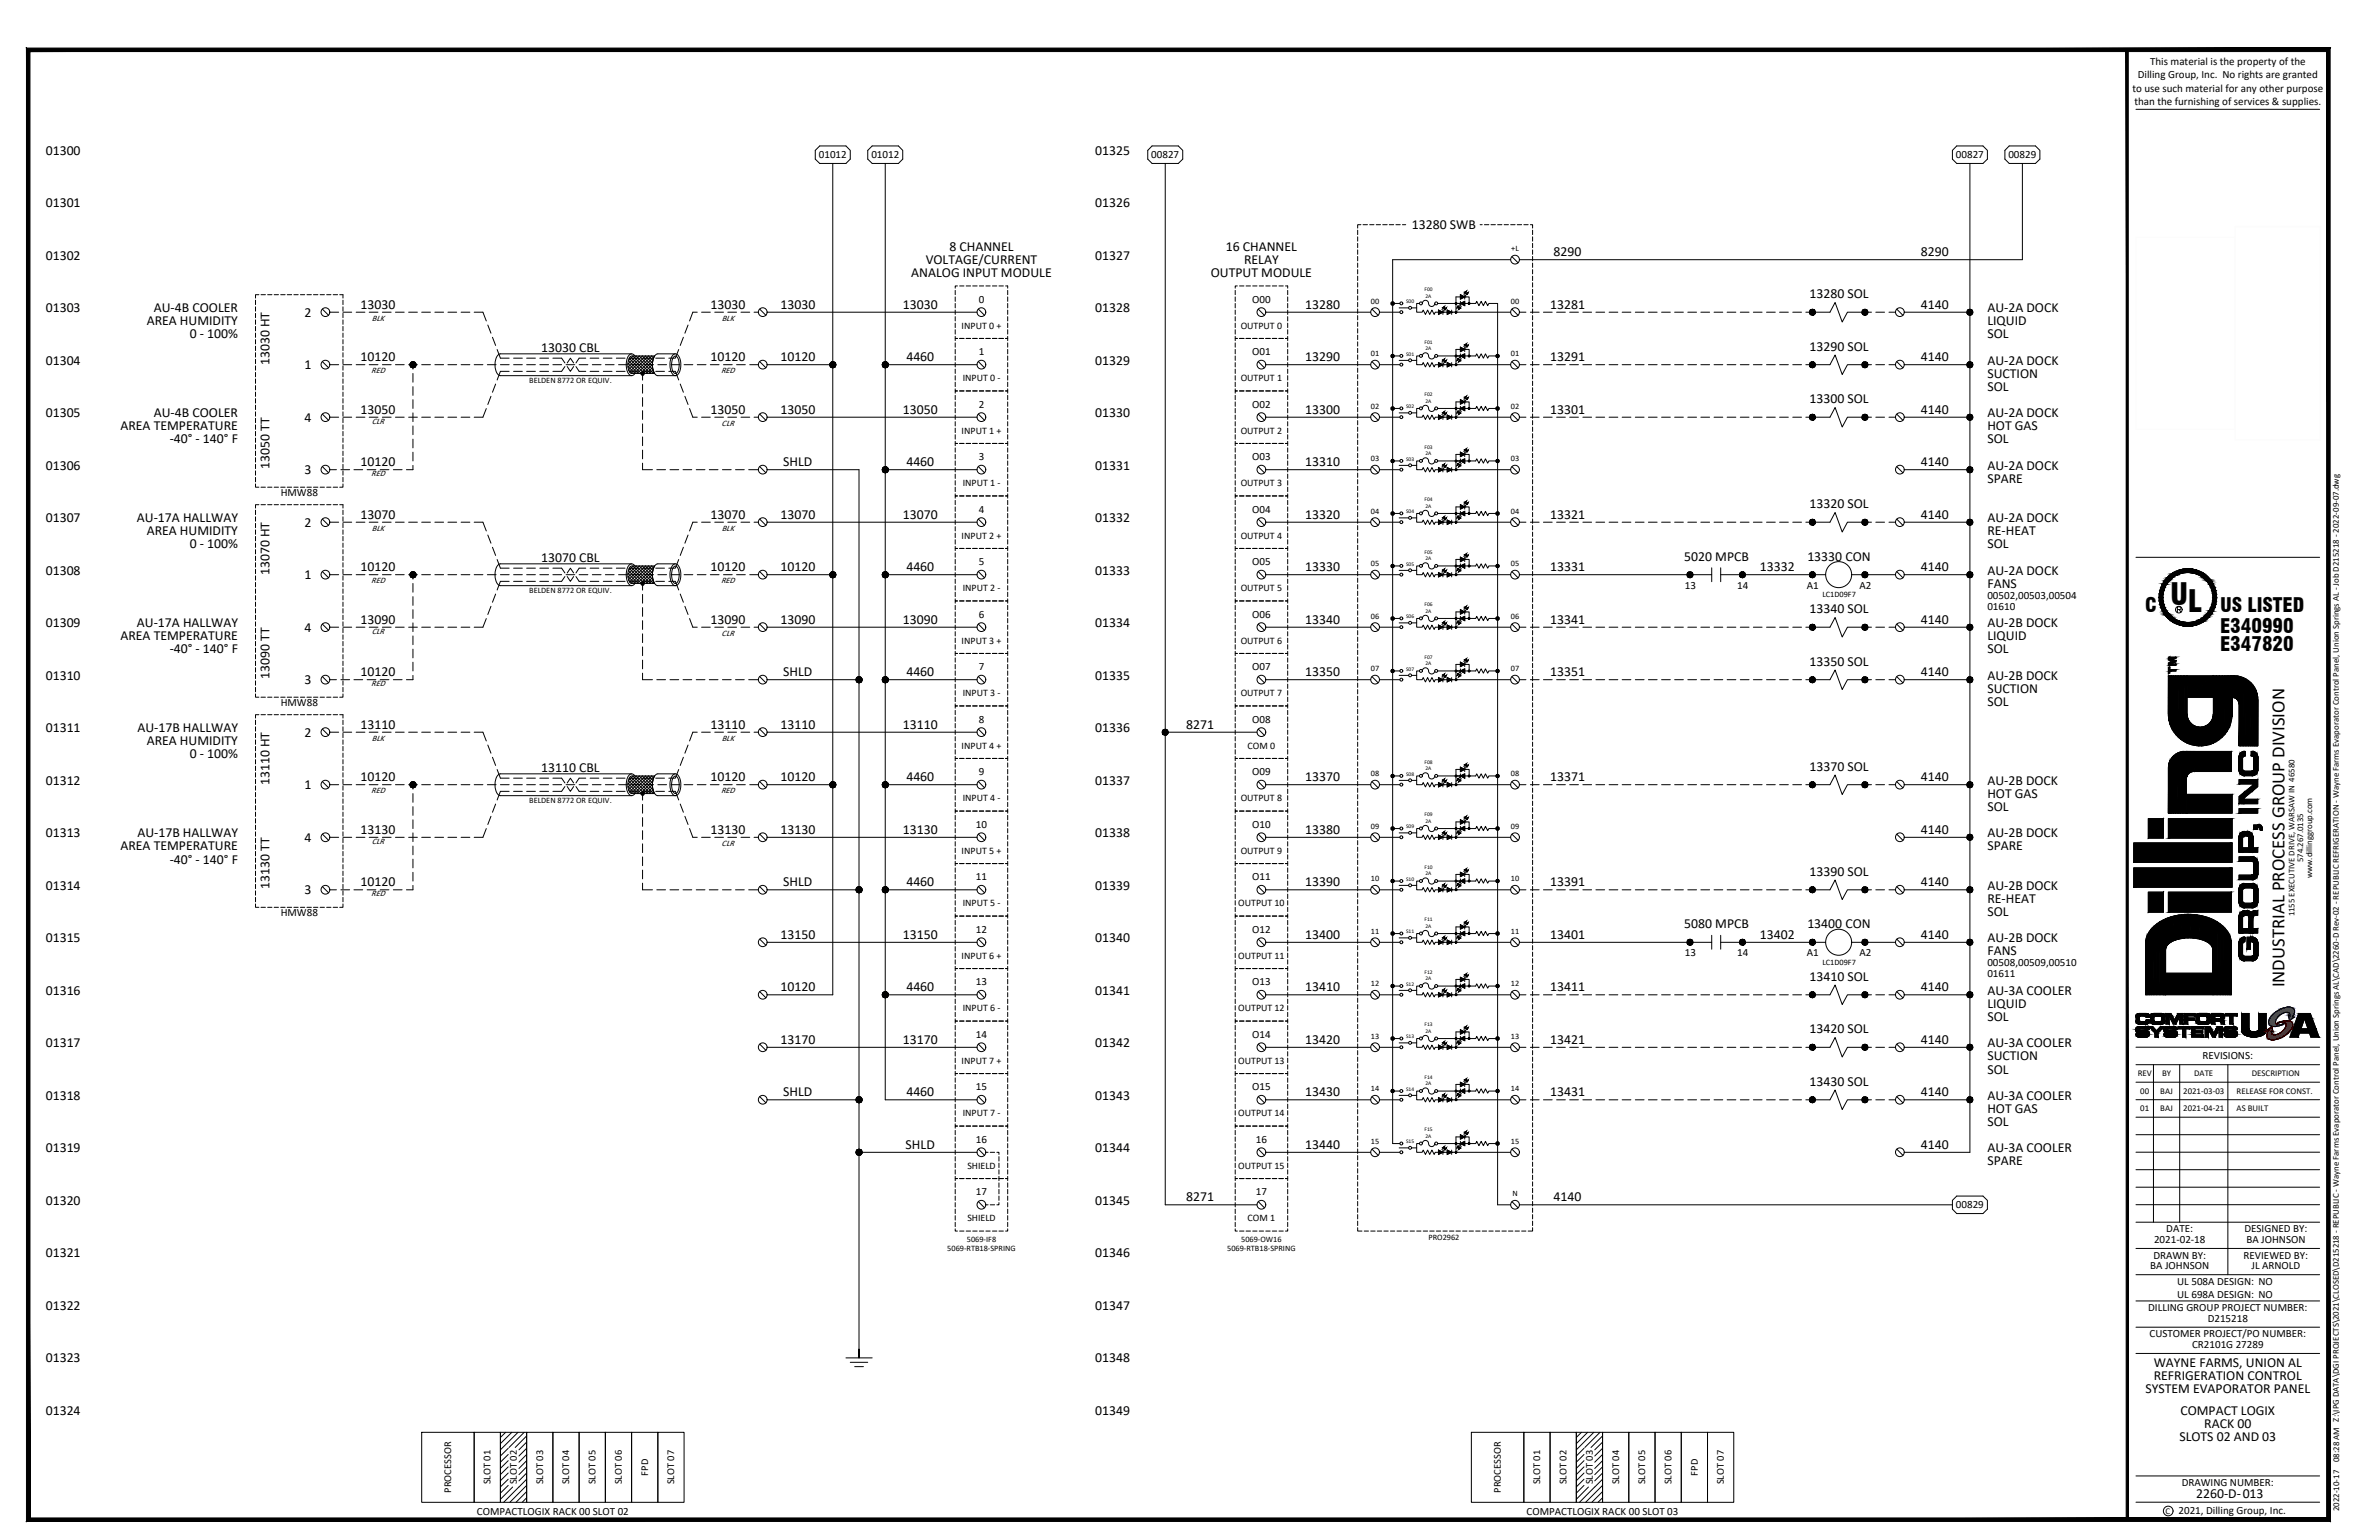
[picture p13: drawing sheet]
<svg xmlns="http://www.w3.org/2000/svg" width="432mm" height="279mm" viewBox="0 0 432 279" stroke-linecap="round" stroke-linejoin="round" font-family="sans-serif">
<defs><g id="words">
<text font-size="5.5" x="393.9" y="109.7">UL</text>
<g font-size="3.6">
<text x="389.3" y="111">C</text>
<text x="402.9" y="111">US LISTED</text>
<text x="402.9" y="114.9">E340990</text>
<text x="402.9" y="118.1">E347820</text>
</g>
<text font-size="3.4" x="414.7" y="179.1" transform="rotate(-90 414.7 179.1)">INDUSTRIAL PROCESS GROUP DIVISION</text>
<g font-size="2.5">
<text x="8.3" y="28.1">01300</text>
<text x="198.8" y="28.1">01325</text>
<text x="8.3" y="37.6">01301</text>
<text x="198.8" y="37.6">01326</text>
<text x="256.3" y="41.6">13280 SWB</text>
<text x="8.3" y="47.1">01302</text>
<text x="168" y="47.9">VOLTAGE/CURRENT</text>
<text x="172.3" y="45.5">8 CHANNEL</text>
<text x="198.8" y="47.1">01327</text>
<text x="222.5" y="45.5">16 CHANNEL</text>
<text x="225.8" y="47.9">RELAY</text>
<text x="282" y="46.5">8290</text>
<text x="348.7" y="46.5">8290</text>
<text x="165.4" y="50.3">ANALOG INPUT MODULE</text>
<text x="219.8" y="50.3">OUTPUT MODULE</text>
<text x="8.3" y="56.6">01303</text>
<text x="26.6" y="59">AREA HUMIDITY</text>
<text x="27.9" y="56.6">AU-4B COOLER</text>
<text x="55.3" y="57.4">2</text>
<text x="65.4" y="56">13030</text>
<text x="128.9" y="56">13030</text>
<text x="141.6" y="56">13030</text>
<text x="163.9" y="56">13030</text>
<text x="198.8" y="56.6">01328</text>
<text x="236.9" y="56">13280</text>
<text x="281.3" y="56">13281</text>
<text x="328.4" y="54.1">13280 SOL</text>
<text x="348.7" y="56">4140</text>
<text x="360.7" y="56.6">AU-2A DOCK</text>
<text x="360.7" y="59">LIQUID</text>
<text x="34.5" y="61.4">0 - 100%</text>
<text x="65.4" y="65.5">10120</text>
<text x="98.2" y="63.9">13030 CBL</text>
<text x="128.9" y="65.5">10120</text>
<text x="141.6" y="65.5">10120</text>
<text x="164.5" y="65.5">4460</text>
<text x="236.9" y="65.5">13290</text>
<text x="281.3" y="65.5">13291</text>
<text x="328.4" y="63.7">13290 SOL</text>
<text x="348.7" y="65.5">4140</text>
<text x="360.7" y="61.4">SOL</text>
<text x="8.3" y="66.2">01304</text>
<text x="48.9" y="66.3" transform="rotate(-90 48.9 66.3)">13030 HT</text>
<text x="55.3" y="67">1</text>
<text x="198.8" y="66.2">01329</text>
<text x="360.7" y="66.2">AU-2A DOCK</text>
<text x="360.7" y="68.6">SUCTION</text>
<text x="360.7" y="70.9">SOL</text>
<text x="8.3" y="75.7">01305</text>
<text x="27.9" y="75.7">AU-4B COOLER</text>
<text x="55.3" y="76.5">4</text>
<text x="65.4" y="75">13050</text>
<text x="128.9" y="75">13050</text>
<text x="141.6" y="75">13050</text>
<text x="163.9" y="75">13050</text>
<text x="198.8" y="75.7">01330</text>
<text x="236.9" y="75">13300</text>
<text x="281.3" y="75">13301</text>
<text x="328.4" y="73.2">13300 SOL</text>
<text x="348.7" y="75">4140</text>
<text x="360.7" y="75.7">AU-2A DOCK</text>
<text x="21.9" y="78.1">AREA TEMPERATURE</text>
<text x="30.8" y="80.5">-40° - 140° F</text>
<text x="360.7" y="78.1">HOT GAS</text>
<text x="360.7" y="80.5">SOL</text>
<text x="8.3" y="85.2">01306</text>
<text x="48.9" y="85.1" transform="rotate(-90 48.9 85.1)">13050 TT</text>
<text x="55.3" y="86">3</text>
<text x="65.4" y="84.6">10120</text>
<text x="142.2" y="84.6">SHLD</text>
<text x="164.5" y="84.6">4460</text>
<text x="198.8" y="85.2">01331</text>
<text x="236.9" y="84.6">13310</text>
<text x="348.7" y="84.6">4140</text>
<text x="360.7" y="85.2">AU-2A DOCK</text>
<text x="360.7" y="87.6">SPARE</text>
<text x="8.3" y="94.7">01307</text>
<text x="24.8" y="94.7">AU-17A HALLWAY</text>
<text x="55.3" y="95.5">2</text>
<text x="65.4" y="94.1">13070</text>
<text x="128.9" y="94.1">13070</text>
<text x="141.6" y="94.1">13070</text>
<text x="163.9" y="94.1">13070</text>
<text x="198.8" y="94.7">01332</text>
<text x="236.9" y="94.1">13320</text>
<text x="281.3" y="94.1">13321</text>
<text x="328.4" y="92.2">13320 SOL</text>
<text x="348.7" y="94.1">4140</text>
<text x="360.7" y="94.7">AU-2A DOCK</text>
<text x="26.6" y="97.1">AREA HUMIDITY</text>
<text x="34.5" y="99.5">0 - 100%</text>
<text x="305.7" y="101.8">5020 MPCB</text>
<text x="328" y="101.8">13330 CON</text>
<text x="360.7" y="97.1">RE-HEAT</text>
<text x="360.7" y="99.5">SOL</text>
<text x="8.3" y="104.3">01308</text>
<text x="48.9" y="104.4" transform="rotate(-90 48.9 104.4)">13070 HT</text>
<text x="55.3" y="105.1">1</text>
<text x="65.4" y="103.6">10120</text>
<text x="98.2" y="102">13070 CBL</text>
<text x="128.9" y="103.6">10120</text>
<text x="141.6" y="103.6">10120</text>
<text x="164.5" y="103.6">4460</text>
<text x="198.8" y="104.3">01333</text>
<text x="236.9" y="103.6">13330</text>
<text x="281.3" y="103.6">13331</text>
<text x="319.4" y="103.6">13332</text>
<text x="348.7" y="103.6">4140</text>
<text x="360.7" y="104.3">AU-2A DOCK</text>
<text x="360.7" y="106.7">FANS</text>
<text x="8.3" y="113.8">01309</text>
<text x="24.8" y="113.8">AU-17A HALLWAY</text>
<text x="65.4" y="113.1">13090</text>
<text x="128.9" y="113.1">13090</text>
<text x="141.6" y="113.1">13090</text>
<text x="163.9" y="113.1">13090</text>
<text x="198.8" y="113.8">01334</text>
<text x="236.9" y="113.1">13340</text>
<text x="281.3" y="113.1">13341</text>
<text x="328.4" y="111.3">13340 SOL</text>
<text x="348.7" y="113.1">4140</text>
<text x="360.7" y="113.8">AU-2B DOCK</text>
<text x="21.9" y="116.2">AREA TEMPERATURE</text>
<text x="30.8" y="118.6">-40° - 140° F</text>
<text x="55.3" y="114.6">4</text>
<text x="360.7" y="116.2">LIQUID</text>
<text x="360.7" y="118.6">SOL</text>
<text x="8.3" y="123.3">01310</text>
<text x="48.9" y="123.2" transform="rotate(-90 48.9 123.2)">13090 TT</text>
<text x="55.3" y="124.1">3</text>
<text x="65.4" y="122.7">10120</text>
<text x="142.2" y="122.7">SHLD</text>
<text x="164.5" y="122.7">4460</text>
<text x="198.8" y="123.3">01335</text>
<text x="236.9" y="122.7">13350</text>
<text x="281.3" y="122.7">13351</text>
<text x="328.4" y="120.8">13350 SOL</text>
<text x="348.7" y="122.7">4140</text>
<text x="360.7" y="123.3">AU-2B DOCK</text>
<text x="360.7" y="125.7">SUCTION</text>
<text x="360.7" y="128.1">SOL</text>
<text x="8.3" y="132.9">01311</text>
<text x="24.9" y="132.8">AU-17B HALLWAY</text>
<text x="26.6" y="135.2">AREA HUMIDITY</text>
<text x="34.5" y="137.6">0 - 100%</text>
<text x="55.3" y="133.6">2</text>
<text x="65.4" y="132.2">13110</text>
<text x="128.9" y="132.2">13110</text>
<text x="141.6" y="132.2">13110</text>
<text x="163.9" y="132.2">13110</text>
<text x="198.8" y="132.8">01336</text>
<text x="215.3" y="132.2">8271</text>
<text x="8.3" y="142.4">01312</text>
<text x="48.9" y="142.5" transform="rotate(-90 48.9 142.5)">13110 HT</text>
<text x="55.3" y="143.2">1</text>
<text x="65.4" y="141.7">10120</text>
<text x="98.2" y="140.1">13110 CBL</text>
<text x="128.9" y="141.7">10120</text>
<text x="141.6" y="141.7">10120</text>
<text x="164.5" y="141.7">4460</text>
<text x="198.8" y="142.4">01337</text>
<text x="236.9" y="141.7">13370</text>
<text x="281.3" y="141.7">13371</text>
<text x="328.4" y="139.9">13370 SOL</text>
<text x="348.7" y="141.7">4140</text>
<text x="360.7" y="142.4">AU-2B DOCK</text>
<text x="360.7" y="144.8">HOT GAS</text>
<text x="360.7" y="147.2">SOL</text>
<text x="8.3" y="151.9">01313</text>
<text x="21.9" y="154.3">AREA TEMPERATURE</text>
<text x="24.9" y="151.9">AU-17B HALLWAY</text>
<text x="55.3" y="152.7">4</text>
<text x="65.4" y="151.2">13130</text>
<text x="128.9" y="151.2">13130</text>
<text x="141.6" y="151.2">13130</text>
<text x="163.9" y="151.2">13130</text>
<text x="198.8" y="151.9">01338</text>
<text x="236.9" y="151.2">13380</text>
<text x="348.7" y="151.2">4140</text>
<text x="360.7" y="151.9">AU-2B DOCK</text>
<text x="360.7" y="154.3">SPARE</text>
<text x="8.3" y="161.4">01314</text>
<text x="30.8" y="156.7">-40° - 140° F</text>
<text x="48.9" y="161.3" transform="rotate(-90 48.9 161.3)">13130 TT</text>
<text x="65.4" y="160.8">10120</text>
<text x="142.2" y="160.8">SHLD</text>
<text x="164.5" y="160.8">4460</text>
<text x="198.8" y="161.4">01339</text>
<text x="236.9" y="160.8">13390</text>
<text x="281.3" y="160.8">13391</text>
<text x="328.4" y="158.9">13390 SOL</text>
<text x="348.7" y="160.8">4140</text>
<text x="360.7" y="161.4">AU-2B DOCK</text>
<text x="55.3" y="162.2">3</text>
<text x="360.7" y="163.8">RE-HEAT</text>
<text x="360.7" y="166.2">SOL</text>
<text x="8.3" y="171">01315</text>
<text x="141.6" y="170.3">13150</text>
<text x="163.9" y="170.3">13150</text>
<text x="198.8" y="171">01340</text>
<text x="236.9" y="170.3">13400</text>
<text x="281.3" y="170.3">13401</text>
<text x="305.7" y="168.4">5080 MPCB</text>
<text x="319.4" y="170.3">13402</text>
<text x="328" y="168.4">13400 CON</text>
<text x="348.7" y="170.3">4140</text>
<text x="360.7" y="171">AU-2B DOCK</text>
<text x="360.7" y="173.3">FANS</text>
<text x="141.6" y="179.8">10120</text>
<text x="164.5" y="179.8">4460</text>
<text x="236.9" y="179.8">13410</text>
<text x="281.3" y="179.8">13411</text>
<text x="328.4" y="178">13410 SOL</text>
<text x="348.7" y="179.8">4140</text>
<text x="8.3" y="180.5">01316</text>
<text x="198.8" y="180.5">01341</text>
<text x="360.7" y="180.5">AU-3A COOLER</text>
<text x="360.7" y="182.9">LIQUID</text>
<text x="360.7" y="185.3">SOL</text>
<text x="8.3" y="190">01317</text>
<text x="141.6" y="189.3">13170</text>
<text x="163.9" y="189.3">13170</text>
<text x="198.8" y="190">01342</text>
<text x="236.9" y="189.3">13420</text>
<text x="281.3" y="189.3">13421</text>
<text x="328.4" y="187.5">13420 SOL</text>
<text x="348.7" y="189.3">4140</text>
<text x="360.7" y="190">AU-3A COOLER</text>
<text x="328.4" y="197">13430 SOL</text>
<text x="360.7" y="192.4">SUCTION</text>
<text x="360.7" y="194.8">SOL</text>
<text x="8.3" y="199.5">01318</text>
<text x="142.2" y="198.9">SHLD</text>
<text x="164.5" y="198.9">4460</text>
<text x="198.8" y="199.5">01343</text>
<text x="236.9" y="198.9">13430</text>
<text x="281.3" y="198.9">13431</text>
<text x="348.7" y="198.9">4140</text>
<text x="360.7" y="199.5">AU-3A COOLER</text>
<text x="360.7" y="201.9">HOT GAS</text>
<text x="8.3" y="209.1">01319</text>
<text x="164.4" y="208.4">SHLD</text>
<text x="198.8" y="209.1">01344</text>
<text x="236.9" y="208.4">13440</text>
<text x="348.7" y="208.4">4140</text>
<text x="360.7" y="204.3">SOL</text>
<text x="360.7" y="209.1">AU-3A COOLER</text>
<text x="360.7" y="211.4">SPARE</text>
<text x="8.3" y="218.6">01320</text>
<text x="198.8" y="218.6">01345</text>
<text x="215.3" y="217.9">8271</text>
<text x="282" y="217.9">4140</text>
<text x="8.3" y="228.1">01321</text>
<text x="198.8" y="228.1">01346</text>
<text x="8.3" y="237.6">01322</text>
<text x="198.8" y="237.6">01347</text>
<text x="8.3" y="247.2">01323</text>
<text x="198.8" y="247.2">01348</text>
<text x="390.9" y="247.9">WAYNE FARMS, UNION AL</text>
<text x="390.9" y="250.3">REFRIGERATION CONTROL</text>
<text x="8.3" y="256.7">01324</text>
<text x="198.8" y="256.7">01349</text>
<text x="389.4" y="252.7">SYSTEM EVAPORATOR PANEL</text>
<text x="395.8" y="256.7">COMPACT LOGIX</text>
<text x="395.6" y="261.4">SLOTS 02 AND 03</text>
<text x="400.1" y="259.1">RACK 00</text>
<text x="398.6" y="271.9">2260-D-013</text>
</g>
<g font-size="2">
<text x="390.2" y="11.7">This material is the property of the</text>
<text x="387" y="16.6">to use such material for any other purpose</text>
<text x="388" y="14.2">Dilling Group, Inc. No rights are granted</text>
<text x="387.4" y="19.1">than the furnishing of services &amp; supplies.</text>
<text x="148.6" y="28.7">01012</text>
<text x="158.2" y="28.7">01012</text>
<text x="209" y="28.7">00827</text>
<text x="355" y="28.7">00827</text>
<text x="364.5" y="28.7">00829</text>
<text x="177.7" y="54.9">0</text>
<text x="227.3" y="54.9">O00</text>
<text x="177.7" y="64.4">1</text>
<text x="227.3" y="64.4">O01</text>
<text x="177.7" y="74">2</text>
<text x="227.3" y="74">O02</text>
<text x="177.7" y="83.5">3</text>
<text x="227.3" y="83.5">O03</text>
<text x="50.9" y="90.1">HMW88</text>
<text x="177.7" y="93">4</text>
<text x="227.3" y="93">O04</text>
<text x="177.7" y="102.5">5</text>
<text x="227.3" y="102.5">O05</text>
<text x="305.8" y="106.8">13</text>
<text x="315.3" y="106.8">14</text>
<text x="328" y="106.8">A1</text>
<text x="337.5" y="106.8">A2</text>
<text x="177.7" y="112.1">6</text>
<text x="227.3" y="112.1">O06</text>
<text x="360.7" y="108.6">00502,00503,00504</text>
<text x="360.7" y="110.6">01610</text>
<text x="177.7" y="121.6">7</text>
<text x="227.3" y="121.6">O07</text>
<text x="50.9" y="128.2">HMW88</text>
<text x="177.7" y="131.1">8</text>
<text x="227.3" y="131.1">O08</text>
<text x="177.7" y="140.6">9</text>
<text x="227.3" y="140.6">O09</text>
<text x="177.1" y="150.2">10</text>
<text x="227.3" y="150.2">O10</text>
<text x="177.1" y="159.7">11</text>
<text x="227.3" y="159.7">O11</text>
<text x="50.9" y="166.3">HMW88</text>
<text x="177.1" y="169.2">12</text>
<text x="227.3" y="169.2">O12</text>
<text x="305.8" y="173.5">13</text>
<text x="315.3" y="173.5">14</text>
<text x="328" y="173.5">A1</text>
<text x="337.5" y="173.5">A2</text>
<text x="177.1" y="178.7">13</text>
<text x="227.3" y="178.7">O13</text>
<text x="360.7" y="175.3">00508,00509,00510</text>
<text x="360.7" y="177.3">01611</text>
<text x="177.1" y="188.3">14</text>
<text x="227.3" y="188.3">O14</text>
<text x="177.1" y="197.8">15</text>
<text x="227.3" y="197.8">O15</text>
<text x="399.8" y="192.2">REVISIONS:</text>
<text x="177.1" y="207.3">16</text>
<text x="227.9" y="207.3">16</text>
<text x="177.1" y="216.8">17</text>
<text x="227.9" y="216.8">17</text>
<text x="355" y="219.2">00829</text>
<text x="391" y="225.6">2021-02-18</text>
<text x="393.2" y="223.6">DATE:</text>
<text x="407.4" y="223.6">DESIGNED BY:</text>
<text x="407.7" y="225.6">BA JOHNSON</text>
<text x="390.3" y="230.3">BA JOHNSON</text>
<text x="390.8" y="228.3">DRAWN BY:</text>
<text x="395.2" y="233.1">UL 508A DESIGN: NO</text>
<text x="407.2" y="228.3">REVIEWED BY:</text>
<text x="408.7" y="230.3">JL ARNOLD</text>
<text x="389.9" y="237.9">DILLING GROUP PROJECT NUMBER:</text>
<text x="395.2" y="235.5">UL 698A DESIGN: NO</text>
<text x="400.7" y="239.8">D215218</text>
<text x="390.1" y="242.6">CUSTOMER PROJECT/PO NUMBER:</text>
<text x="397.9" y="244.6">CR2101G 27289</text>
<text x="396" y="269.6">DRAWING NUMBER:</text>
<text x="86.6" y="274.8">COMPACTLOGIX RACK 00 SLOT 02</text>
<text x="277.1" y="274.8">COMPACTLOGIX RACK 00 SLOT 03</text>
<text x="395.4" y="274.8">2021, Dilling Group, Inc.</text>
</g>
<g font-size="1.9">
<text x="89" y="269.3" transform="rotate(-90 89 269.3)">SLOT 01</text>
<text x="93.8" y="269.3" transform="rotate(-90 93.8 269.3)">SLOT 02</text>
<text x="98.6" y="269.3" transform="rotate(-90 98.6 269.3)">SLOT 03</text>
<text x="103.3" y="269.3" transform="rotate(-90 103.3 269.3)">SLOT 04</text>
<text x="108.1" y="269.3" transform="rotate(-90 108.1 269.3)">SLOT 05</text>
<text x="112.9" y="269.3" transform="rotate(-90 112.9 269.3)">SLOT 06</text>
<text x="117.6" y="267.7" transform="rotate(-90 117.6 267.7)">FPD</text>
<text x="122.4" y="269.3" transform="rotate(-90 122.4 269.3)">SLOT 07</text>
<text x="279.6" y="269.3" transform="rotate(-90 279.6 269.3)">SLOT 01</text>
<text x="284.3" y="269.3" transform="rotate(-90 284.3 269.3)">SLOT 02</text>
<text x="289.1" y="269.3" transform="rotate(-90 289.1 269.3)">SLOT 03</text>
<text x="293.9" y="269.3" transform="rotate(-90 293.9 269.3)">SLOT 04</text>
<text x="298.6" y="269.3" transform="rotate(-90 298.6 269.3)">SLOT 05</text>
<text x="303.4" y="269.3" transform="rotate(-90 303.4 269.3)">SLOT 06</text>
<text x="308.1" y="267.7" transform="rotate(-90 308.1 267.7)">FPD</text>
<text x="312.9" y="269.3" transform="rotate(-90 312.9 269.3)">SLOT 07</text>
<text x="81.9" y="270.8" transform="rotate(-90 81.9 270.8)">PROCESSOR</text>
<text x="272.4" y="270.8" transform="rotate(-90 272.4 270.8)">PROCESSOR</text>
</g>
<g font-size="1.8">
<text x="174.5" y="59.6">INPUT 0 +</text>
<text x="225.2" y="59.6">OUTPUT 0</text>
<text x="174.7" y="69.1">INPUT 0 -</text>
<text x="225.2" y="69.1">OUTPUT 1</text>
<text x="174.5" y="78.7">INPUT 1 +</text>
<text x="225.2" y="78.7">OUTPUT 2</text>
<text x="174.7" y="88.2">INPUT 1 -</text>
<text x="225.2" y="88.2">OUTPUT 3</text>
<text x="174.5" y="97.7">INPUT 2 +</text>
<text x="225.2" y="97.7">OUTPUT 4</text>
<text x="174.7" y="107.2">INPUT 2 -</text>
<text x="225.2" y="107.2">OUTPUT 5</text>
<text x="174.5" y="116.8">INPUT 3 +</text>
<text x="225.2" y="116.8">OUTPUT 6</text>
<text x="174.7" y="126.3">INPUT 3 -</text>
<text x="225.2" y="126.3">OUTPUT 7</text>
<text x="174.5" y="135.8">INPUT 4 +</text>
<text x="226.4" y="135.8">COM 0</text>
<text x="174.7" y="145.3">INPUT 4 -</text>
<text x="225.2" y="145.3">OUTPUT 8</text>
<text x="174.5" y="154.9">INPUT 5 +</text>
<text x="225.2" y="154.9">OUTPUT 9</text>
<text x="174.7" y="164.4">INPUT 5 -</text>
<text x="224.7" y="164.4">OUTPUT 10</text>
<text x="174.5" y="173.9">INPUT 6 +</text>
<text x="224.7" y="173.9">OUTPUT 11</text>
<text x="174.7" y="183.4">INPUT 6 -</text>
<text x="224.7" y="183.4">OUTPUT 12</text>
<text x="174.5" y="193">INPUT 7 +</text>
<text x="224.7" y="193">OUTPUT 13</text>
<text x="174.7" y="202.5">INPUT 7 -</text>
<text x="224.7" y="202.5">OUTPUT 14</text>
<text x="175.6" y="212">SHIELD</text>
<text x="224.7" y="212">OUTPUT 15</text>
<text x="175.6" y="221.5">SHIELD</text>
<text x="226.4" y="221.5">COM 1</text>
</g>
<g font-size="1.6">
<text x="67.5" y="58.2">BLK</text>
<text x="131" y="58.2">BLK</text>
<text x="67.4" y="67.8">RED</text>
<text x="130.9" y="67.8">RED</text>
<text x="67.5" y="76.9">CLR</text>
<text x="131" y="77.3">CLR</text>
<text x="67.4" y="86.4">RED</text>
<text x="67.5" y="96.3">BLK</text>
<text x="131" y="96.3">BLK</text>
<text x="67.4" y="105.9">RED</text>
<text x="130.9" y="105.9">RED</text>
<text x="67.5" y="115">CLR</text>
<text x="131" y="115.4">CLR</text>
<text x="67.4" y="124.5">RED</text>
<text x="67.5" y="134.4">BLK</text>
<text x="131" y="134.4">BLK</text>
<text x="67.4" y="144">RED</text>
<text x="130.9" y="144">RED</text>
<text x="67.5" y="153.1">CLR</text>
<text x="131" y="153.5">CLR</text>
<text x="418.1" y="156.4" transform="rotate(-90 418.1 156.4)">574.267.0135</text>
<text x="419.7" y="159.4" transform="rotate(-90 419.7 159.4)">www.dillinggroup.com</text>
<text x="67.4" y="162.6">RED</text>
<text x="416.4" y="166.3" transform="rotate(-90 416.4 166.3)">1155 EXECUTIVE DRIVE, WARSAW IN 46580</text>
<text x="388" y="195.3">REV</text>
<text x="392.4" y="195.3">BY</text>
<text x="398.3" y="195.3">DATE</text>
<text x="408.7" y="195.3">DESCRIPTION</text>
<text x="388.5" y="198.4">00</text>
<text x="388.5" y="201.6">01</text>
<text x="392.1" y="198.4">BAJ</text>
<text x="392.1" y="201.6">BAJ</text>
<text x="396.3" y="198.4">2021-03-03</text>
<text x="396.3" y="201.6">2021-04-21</text>
<text x="406" y="198.4">RELEASE FOR CONST.</text>
<text x="406" y="201.6">AS BUILT</text>
<text x="424.6" y="265.3" transform="rotate(-90 424.6 265.3)">08:28 AM Z:\IPG DATA\DGI PROJECTS\2021\CLOSED\D215218 - REPUBLIC - Wayne Farms Evaporator Control Panel, Union Springs AL\CAD\2260-D Rev-02 - REPUBLIC REFRIGERATION - Wayne Farms Evaporator Control Panel, Union Springs AL - Job D215218 - 2022-09-07.dwg</text>
<text x="393" y="274.6">C</text>
<text x="424.6" y="274.2" transform="rotate(-90 424.6 274.2)">2022-10-17</text>
</g>
<g font-size="1.5">
<text x="274.3" y="45.6">+L</text>
<text x="248.8" y="55.1">00</text>
<text x="274.2" y="55.1">00</text>
<text x="248.8" y="64.7">01</text>
<text x="274.2" y="64.7">01</text>
<text x="96.1" y="69.4">BELDEN 8772 OR EQUIV.</text>
<text x="248.8" y="74.2">02</text>
<text x="274.2" y="74.2">02</text>
<text x="248.8" y="83.7">03</text>
<text x="274.2" y="83.7">03</text>
<text x="248.8" y="93.2">04</text>
<text x="274.2" y="93.2">04</text>
<text x="96.1" y="107.5">BELDEN 8772 OR EQUIV.</text>
<text x="248.8" y="102.8">05</text>
<text x="274.2" y="102.8">05</text>
<text x="248.8" y="112.3">06</text>
<text x="274.2" y="112.3">06</text>
<text x="330.8" y="108.3">LC1D09F7</text>
<text x="248.8" y="121.8">07</text>
<text x="274.2" y="121.8">07</text>
<text x="248.8" y="140.9">08</text>
<text x="274.2" y="140.9">08</text>
<text x="96.1" y="145.6">BELDEN 8772 OR EQUIV.</text>
<text x="248.8" y="150.4">09</text>
<text x="274.2" y="150.4">09</text>
<text x="248.8" y="159.9">10</text>
<text x="274.2" y="159.9">10</text>
<text x="248.8" y="169.4">11</text>
<text x="274.2" y="169.4">11</text>
<text x="248.8" y="179">12</text>
<text x="274.2" y="179">12</text>
<text x="330.8" y="175">LC1D09F7</text>
<text x="248.8" y="188.5">13</text>
<text x="274.2" y="188.5">13</text>
<text x="248.8" y="198">14</text>
<text x="274.2" y="198">14</text>
<text x="248.8" y="207.5">15</text>
<text x="274.2" y="207.5">15</text>
<text x="274.5" y="217.1">N</text>
<text x="171.9" y="227">5069-RTB18-SPRING</text>
<text x="175.5" y="225.4">5069-IF8</text>
<text x="222.7" y="227">5069-RTB18-SPRING</text>
<text x="225.3" y="225.4">5069-OW16</text>
<text x="259.3" y="225">PRO2962</text>
</g>
<g font-size="1">
<text x="258.6" y="52.9">F00</text>
<text x="255.2" y="55">S00</text>
<text x="258.7" y="54">2A</text>
<text x="255.2" y="64.5">S01</text>
<text x="258.6" y="62.4">F01</text>
<text x="258.7" y="63.6">2A</text>
<text x="258.6" y="71.9">F02</text>
<text x="255.2" y="74">S02</text>
<text x="258.7" y="73.1">2A</text>
<text x="255.2" y="83.6">S03</text>
<text x="258.6" y="81.4">F03</text>
<text x="258.7" y="82.6">2A</text>
<text x="255.2" y="93.1">S04</text>
<text x="258.6" y="91">F04</text>
<text x="258.7" y="92.1">2A</text>
<text x="258.6" y="100.5">F05</text>
<text x="258.7" y="101.7">2A</text>
<text x="255.2" y="102.6">S05</text>
<text x="255.2" y="112.1">S06</text>
<text x="258.6" y="110">F06</text>
<text x="258.7" y="111.2">2A</text>
<text x="258.6" y="119.5">F07</text>
<text x="255.2" y="121.7">S07</text>
<text x="258.7" y="120.7">2A</text>
<text x="255.2" y="140.7">S08</text>
<text x="258.6" y="138.6">F08</text>
<text x="258.7" y="139.8">2A</text>
<text x="258.6" y="148.1">F09</text>
<text x="258.7" y="149.3">2A</text>
<text x="255.2" y="150.2">S09</text>
<text x="255.2" y="159.8">S10</text>
<text x="258.6" y="157.6">F10</text>
<text x="258.7" y="158.8">2A</text>
<text x="258.6" y="167.2">F11</text>
<text x="255.2" y="169.3">S11</text>
<text x="258.7" y="168.3">2A</text>
<text x="255.2" y="178.8">S12</text>
<text x="258.6" y="176.7">F12</text>
<text x="258.7" y="177.9">2A</text>
<text x="255.2" y="188.3">S13</text>
<text x="258.6" y="186.2">F13</text>
<text x="258.7" y="187.4">2A</text>
<text x="255.2" y="197.9">S14</text>
<text x="258.6" y="195.7">F14</text>
<text x="258.7" y="196.9">2A</text>
<text x="255.2" y="207.4">S15</text>
<text x="258.6" y="205.3">F15</text>
<text x="258.7" y="206.4">2A</text>
</g>
</g></defs>
<!-- layer: 0 -->
<g fill="none" stroke="#000" stroke-width=".18">
<path d="M5.1 9h381v266.7h-381zM387.7 19.8h33.3M148 27.3l.8-.8h4.7l.8 .8v1.6l-.8 .8h-4.7l-.8-.8zM151.2 29.7v150.8h-11.9M157.5 27.3l.8-.8h4.8l.8 .8v1.6l-.8 .8h-4.8l-.8-.8zM160.7 29.7v169.8h16.7M209.1 26.5h4.8l.8 .8v1.6l-.8 .8h-4.8l-.8-.8v-1.6zM211.5 29.7v188.9h16.7M355.2 26.5h4.7l.8 .8v1.6l-.8 .8h-4.7l-.8-.8v-1.6zM357.5 29.7v179.4h-11.9M364.7 26.5h4.7l.8 .8v1.6l-.8 .8h-4.7l-.8-.8v-1.6zM367.1 29.7v17.4h-91.3"/>
<path d="M46.4 54.5v.8M46.4 55.7v.8M46.4 56.9v.7M46.4 58v.8M46.4 59.2v.8M47 53.5h-.6v.6M47.4 53.5h.8M48.6 53.5h.8M49.8 53.5h.7M50.9 53.5h.9M52.1 53.5h.8M53.3 53.5h.8"/>
<path d="M54.5 53.5h.8M55.7 53.5h.8M56.9 53.5h.8M58.1 53.5h.8M58.5 56.1l1.1 1.1M59.3 53.5h.8M59.9 56.6h1.6M60.5 53.5h.8M61.7 53.5h.6v.6M62.3 56.6h1.5M62.3 54.5v.8M62.3 55.7v.8"/>
<path d="M62.3 56.9v.7M62.3 58v.8M62.3 59.2v.8M64.6 56.6h1.6M67 56.6h1.6M69.4 56.6h1.6M71.8 56.6h1.6M74.2 56.6h1.6M76.5 56.6h1.6M78.9 56.6h1.6M81.3 56.6h1.6M83.7 56.6h1.6"/>
<path d="M86.1 56.6h1.6l.6 1.6M88.5 59l.6 1.5M124.9 59l-.6 1.5M126.6 56.6h-.8l-.6 1.6M127.3 56.6h1.6M129.7 56.6h1.6M132.1 56.6h1.6M134.5 56.6h1.6M136.9 56.6h.8M137.9 56.1l1.1 1.1M139.3 56.6h38.1M173.4 52.7v.8"/>
<path d="M173.4 53.9v.8M173.4 55.1v.8M173.4 56.3v.7M173.4 57.4v.8M173.4 58.6v.8M173.4 59.8v.8M173.8 51.9h-.4v.4M174.2 51.9h.8M175.4 51.9h.8M176.6 51.9h.8M177.6 56.1l1.1 1.1M177.8 51.9h.7"/>
<path d="M178.9 51.9h.8M180.1 51.9h.8M181.3 51.9h.8M182.5 51.9h.4v.4M182.9 52.7v.8M182.9 53.9v.8M182.9 55.1v.8M182.9 56.3v.7M182.9 57.4v.8M182.9 58.6v.8M182.9 59.8v.8M224.2 52.7v.8"/>
<path d="M224.2 53.9v.8M224.2 55.1v.8M224.2 56.3v.7M224.2 57.4v.8M224.2 58.6v.8M224.2 59.8v.8M224.6 51.9h-.4v.4M225 51.9h.8M226.2 51.9h.8M227.4 51.9h.8M228.4 56.1l1.1 1.1M228.6 51.9h.7"/>
<path d="M229.7 51.9h.8M229.7 56.6h19.1M230.9 51.9h.8M232.1 51.9h.8M233.3 51.9h.4v.4M233.7 52.7v.8M233.7 53.9v.8M233.7 55.1v.8M233.7 56.3v.7M233.7 57.4v.8M233.7 58.6v.8M233.7 59.8v.8"/>
<path d="M246.4 41.8v.8M246.4 43v.8M246.4 44.2v.7M246.4 45.3v.8M246.4 46.5v.8M246.4 47.7v.8M246.4 48.9v.8M246.4 50.1v.8M246.4 51.3v.8M246.4 52.5v.8M246.4 53.7v.8M246.4 54.9v.8"/>
<path d="M246.4 56v.9M246.4 57.3v.7M246.4 58.4v.8M246.4 59.6v.8M247 40.8h-.6v.6M247.4 40.8h.8M248.6 40.8h.8M249 56.1l1.1 1.1M249.8 40.8h.8M250.4 56.6h3.7M251 40.8h.8M252.2 40.8h.8"/>
<path d="M252.8 55.1h1.3M253.4 40.8h.7M254 55.9h1.7M254.6 40.8h.5M256.2 55.9h.9M257.7 55.1h-.6v1.5h1l.2-.3 .4 .7 .4-.7 .4 .7 .4-.7 .4 .7 .2-.4h.6M258.2 55a.56 .56 0 0 1 .5-.5 .56 .56 0 0 1 .6 .5 .56 .56 0 0 0 .6 .6 .56 .56 0 0 0 .5-.6M261 55.1h6.8l.2-.4 .4 .8 .4-.8 .4 .8 .4-.8 .4 .8 .2-.4h1.6v163.5h2.4M261.1 56.3l.8 .3-.8 .4zM261.9 55.8l.3-.2-.2 .3zM261.9 56.6h.8M261.9 56.3v.7"/>
<path d="M262 55.9l-.3 .3M262.2 56l.3-.2-.2 .4zM262.3 56.1l-.3 .3M262.7 56.3l.8 .3-.8 .4zM263.5 56.6h10.7M263.5 56.3v.7M264.6 55.5l.2 .2-.4 .2M264.9 55.8l-.2 .4 .4-.3M264.9 55.3l-.2 .3M265.1 53.5l.8 .4-.8 .4zM265.1 55.1l.8-.4v.8zM265.1 53.9h-.8v2.7"/>
<path d="M265.1 54.7v.8M265.2 55.5l-.2 .4M265.9 53.9h.8v1.2M265.9 53.5v.8M265.9 53.1l-.2 .3M266.1 53.3l.4-.3-.2 .4zM266.2 52.8l-.2 .3-.1-.1M266.2 53.3l-.2 .3M268.6 40.8h.4M269.4 40.8h.8M270.6 40.8h.8M271.8 40.8h.8"/>
<path d="M273 40.8h.8M274.2 47.1h-21.4v160.4h1.3M274.2 40.8h.8M274.4 56.1l1.1 1.1M274.4 46.6l1.1 1.1M275.4 40.8h.8M275.8 56.6h1.2M276.6 40.8h.8M277.8 40.8h.4v.6M277.8 56.6h1.6M278.2 41.8v.8M278.2 43v.8"/>
<path d="M278.2 44.2v.7M278.2 45.3v.8M278.2 46.5v.8M278.2 47.7v.8M278.2 48.9v.8M278.2 50.1v.8M278.2 51.3v.8M278.2 52.5v.8M278.2 53.7v.8M278.2 54.9v.8M278.2 56v.9M278.2 57.3v.7"/>
<path d="M278.2 58.4v.8M278.2 59.6v.8M280.1 56.6h1.6M282.5 56.6h1.6M284.9 56.6h1.6M287.3 56.6h1.6M289.7 56.6h1.6M292.1 56.6h1.5M294.4 56.6h1.6M296.8 56.6h1.6M299.2 56.6h1.6M301.6 56.6h1.6"/>
<path d="M304 56.6h1.5M306.3 56.6h1.6M308.7 56.6h1.6M311.1 56.6h1.6M313.5 56.6h1.6M315.9 56.6h1.6M318.2 56.6h1.6M320.6 56.6h1.6M323 56.6h1.6M325.4 56.6h1.6M327.8 56.6h4.3l1-1.7 1.3 3.5 .9-1.8h4.4M340.5 56.6h1.6"/>
<path d="M342.9 56.6h1.1M344.3 56.1l1.1 1.1M345.6 56.6h11.9M46.4 60.4v.8M46.4 61.6v.8M46.4 62.8v.8M46.4 64v.8M46.4 65.2v.8M46.4 66.4v.8M46.4 67.6v.8M46.4 68.7v.9M46.4 70v.7"/>
<path d="M46.4 71.1v.8M46.4 72.3v.8M46.4 73.5v.8M46.4 74.7v.8M46.4 75.9v.8M46.4 77.1v.8M46.4 78.3v.8M46.4 79.5v.8M58.5 65.6l1.1 1.1M58.5 75.1l1.1 1.2M59.9 75.7h1.6M59.9 66.2h1.6"/>
<path d="M62.3 75.7h1.5M62.3 66.2h1.5M62.3 60.4v.8M62.3 61.6v.8M62.3 62.8v.8M62.3 64v.8M62.3 65.2v.8M62.3 66.4v.8M62.3 67.6v.8M62.3 68.7v.9M62.3 70v.7M62.3 71.1v.8"/>
<path d="M62.3 72.3v.8M62.3 73.5v.8M62.3 74.7v.8M62.3 75.9v.8M62.3 77.1v.8M62.3 78.3v.8M62.3 79.5v.8M64.6 75.7h1.6M64.6 66.2h1.6M67 75.7h1.6M67 66.2h1.6M69.4 75.7h1.6"/>
<path d="M69.4 66.2h1.6M71.8 75.7h1.6M71.8 66.2h1.6M74.2 75.7h1.6M74.2 66.2h1.6M75 66.2v.8M75 67.8v1.5M75 70.1v1.6M75 72.5v1.6M75 74.9v1.6M75 77.3v1.6M75 79.7v1.6"/>
<path d="M76.5 75.7h1.6M76.5 66.2h1.6M78.9 75.7h1.6M78.9 66.2h1.6M81.3 75.7h1.6M81.3 66.2h1.6M83.7 75.7h1.6M83.7 66.2h1.6M86.1 66.2h1.6M88.3 74.1l-.6 1.6h-1.6M88.5 66.2h1.5M89.1 71.9l-.6 1.5"/>
<path d="M89.4 61.2l.6 1.5M90 69.7l-.6 1.5M90.2 63.4l.6 1.6h1.6M90.8 66.2h1.6M92.4 67.4h-1.6l-.6 1.5M93.2 66.2h1.6M93.2 65h1.6M93.2 67.4h1.6M95.6 66.2h1.6M95.6 65h1.6M95.6 67.4h1.6M98 66.2h1.6"/>
<path d="M98 65h1.6M98 67.4h1.6M100.4 66.2h1.5M100.4 65h1.5l.6 .8M102.5 66.5l-.6 .9h-1.5M102.7 66.2h1.6M103 66.5l.5 .9 .6-.9M103 65.8l.5-.8 .6 .8M104.5 66.5l.6 .9h1.2M105.1 66.2h1.6M106.3 65h-1.2l-.6 .8M107.1 65h1.6"/>
<path d="M107.1 67.4h1.6M107.5 66.2h1.6M109.5 65h1.6M109.5 67.4h1.6M109.9 66.2h1.6M111.9 65h1.6M111.9 67.4h1.6M112.3 66.2h1.6M114 66.1l1.5-1.5 3.1 3.2M114 66.6l2-2 2.5 2.5M114 65.9l1.8 1.9M114 65.5l.9-.9 3.2 3.2"/>
<path d="M114 65.4l2.4 2.4M114.1 67.2l.6 .6M114.2 65l2.7 2.8M114.3 65h1.5M114.3 67.4h1.5M114.3 64.8l.3-.2h4.2a3.5 3.5 0 0 0 0 3.2h-4.2a1.89 1.89 0 0 1-.6-2.3zM114.4 64.7l3.1 3.1M114.6 64.2h-23.8a2.12 2.12 0 0 0-.9 2.5l.3 .9 .3 .4 .3 .2h23.8M114.6 66.2h1.6M115.3 64.6a.74 .74 0 0 0-.9-.4 .74 .74 0 0 0-.5 .7 3.1 3.1 0 0 0 .4 3.2 .63 .63 0 0 0 1-.3l-1.3-1.3M116.6 65h1.6M116.6 67.4h1.6"/>
<path d="M116.6 67.8v1.2M116.6 69.7v1.6M116.6 72.1v1.6M116.6 74.5v1.6M116.6 76.9v1.6M116.6 79.3v1.6M117 66.2h1.6M117.1 64.6l1.3 1.3M117.2 64.6l-2.9 2.9M118.3 64.6l.3 .4M118.3 64.6l-3.2 3.2M118.4 66.4l-1.8-1.8-2.5 2.5"/>
<path d="M118.4 66.1l-1.6 1.7M118.4 66.7l-1.1 1.1M118.5 65.5l-2.3 2.3M118.5 65.4l-.8-.8-3.1 3.2M118.5 67.1l-.6 .7M118.7 67.5l-.2 .3M118.8 64.6l-3.1 3.2M119 65h1.6M119 67.4h1.6M119.4 66.2h1.6M121.4 67.4h1.2l.6 1.5M121.8 66.2h1.6"/>
<path d="M122.1 64.4a.7 .7 0 0 1 .8-.2 .7 .7 0 0 1 .4 .7 2.91 2.91 0 0 1-.5 3.2 1.26 1.26 0 0 1-1.2-1.4v-1.2zM122.3 64.8l.1-.1a.78 .78 0 0 1 .8 1 2.3 2.3 0 0 1-.5 2l-.1 .1a1.84 1.84 0 0 1-.7-2.1zM122.6 64.2h-3.2a2.12 2.12 0 0 0-1 2.5l.3 .9 .5 .5 3.4 .1M123.2 63.4l-.6 1.6h-1.2M123.5 69.7l.5 1.5M124 61.2l-.5 1.5M124.2 66.2h1.6M124.3 71.9l.6 1.5M125.2 74.1l.6 1.6h.8M126.6 66.2h1.5M127.3 75.7h1.6M128.9 66.2h1.6"/>
<path d="M129.7 75.7h1.6M131.3 66.2h1.6M132.1 75.7h1.6M133.7 66.2h1.6M134.5 75.7h1.6M136.1 66.2h1.6M136.9 75.7h.8M137.9 65.6l1.1 1.1M137.9 75.1l1.1 1.2M139.3 75.7h38.1M139.3 66.2h11.9M160.7 66.2h16.7"/>
<path d="M173.4 70.5v.4h.4h-.4v.4M173.4 61v.4h.4h-.4v.4M173.4 62.2v.8M173.4 63.4v.8M173.4 64.6v.8M173.4 65.8v.8M173.4 67v.8M173.4 68.2v.8M173.4 69.3v.8M173.4 71.7v.8M173.4 72.9v.8M173.4 74.1v.8"/>
<path d="M173.4 75.3v.8M173.4 76.5v.8M173.4 77.7v.8M173.4 78.9v.8M174.2 70.9h.8M174.2 61.4h.8M175.4 70.9h.8M175.4 61.4h.8M176.6 70.9h.8M176.6 61.4h.8M177.6 75.1l1.1 1.2M177.6 65.6l1.1 1.1"/>
<path d="M177.8 70.9h.7M177.8 61.4h.7M178.9 70.9h.8M178.9 61.4h.8M180.1 70.9h.8M180.1 61.4h.8M181.3 70.9h.8M181.3 61.4h.8M182.9 70.5v.4h-.4h.4v.4M182.9 61v.4h-.4h.4v.4M182.9 62.2v.8M182.9 63.4v.8"/>
<path d="M182.9 64.6v.8M182.9 65.8v.8M182.9 67v.8M182.9 68.2v.8M182.9 69.3v.8M182.9 71.7v.8M182.9 72.9v.8M182.9 74.1v.8M182.9 75.3v.8M182.9 76.5v.8M182.9 77.7v.8M182.9 78.9v.8"/>
<path d="M224.2 70.5v.4h.4h-.4v.4M224.2 61v.4h.4h-.4v.4M224.2 62.2v.8M224.2 63.4v.8M224.2 64.6v.8M224.2 65.8v.8M224.2 67v.8M224.2 68.2v.8M224.2 69.3v.8M224.2 71.7v.8M224.2 72.9v.8M224.2 74.1v.8"/>
<path d="M224.2 75.3v.8M224.2 76.5v.8M224.2 77.7v.8M224.2 78.9v.8M225 70.9h.8M225 61.4h.8M226.2 70.9h.8M226.2 61.4h.8M227.4 70.9h.8M227.4 61.4h.8M228.4 75.1l1.1 1.2M228.4 65.6l1.1 1.1"/>
<path d="M228.6 70.9h.7M228.6 61.4h.7M229.7 70.9h.8M229.7 61.4h.8M229.7 75.7h19.1M229.7 66.2h19.1M230.9 70.9h.8M230.9 61.4h.8M232.1 70.9h.8M232.1 61.4h.8M233.7 70.5v.4h-.4h.4v.4M233.7 61v.4h-.4h.4v.4"/>
<path d="M233.7 62.2v.8M233.7 63.4v.8M233.7 64.6v.8M233.7 65.8v.8M233.7 67v.8M233.7 68.2v.8M233.7 69.3v.8M233.7 71.7v.8M233.7 72.9v.8M233.7 74.1v.8M233.7 75.3v.8M233.7 76.5v.8"/>
<path d="M233.7 77.7v.8M233.7 78.9v.8M246.4 60.8v.8M246.4 62v.8M246.4 63.2v.8M246.4 64.4v.8M246.4 65.6v.8M246.4 66.8v.8M246.4 68v.7M246.4 69.2v.8M246.4 70.3v.8M246.4 71.5v.8"/>
<path d="M246.4 72.7v.8M246.4 73.9v.8M246.4 75.1v.8M246.4 76.3v.8M246.4 77.5v.8M246.4 78.7v.8M246.4 79.9v.8M249 65.6l1.1 1.1M249 75.1l1.1 1.2M250.4 75.7h3.7M250.4 66.2h3.7M252.8 64.6h1.3"/>
<path d="M252.8 74.1h1.3M254 65.4h1.7M254 74.9h1.7M256.2 65.4h.9M256.2 74.9h.9M257.7 64.6h-.6v1.6h1l.2-.4 .4 .8 .4-.8 .4 .8 .4-.8 .4 .8 .2-.4h.6M257.7 74.1h-.6v1.6h1l.2-.4 .4 .8 .4-.8 .4 .8 .4-.8 .4 .8 .2-.4h.6M258.2 64.6a.56 .56 0 0 1 .5-.6 .56 .56 0 0 1 .6 .6 .56 .56 0 0 0 .6 .5 .56 .56 0 0 0 .5-.5M258.2 74.1a.56 .56 0 0 1 .5-.6 .56 .56 0 0 1 .6 .6 .56 .56 0 0 0 .6 .6 .56 .56 0 0 0 .5-.6M261 64.6h6.8l.2-.4 .4 .8 .4-.8 .4 .8 .4-.8 .4 .8 .2-.4h1.6M261 74.1h6.8l.2-.4 .4 .8 .4-.8 .4 .8 .4-.8 .4 .8 .2-.4h1.6M261.1 65.8l.8 .4-.8 .4z"/>
<path d="M261.1 75.3l.8 .4-.8 .4zM261.9 65.3l.3-.2-.2 .3zM261.9 74.8l.3-.2-.2 .4zM261.9 75.7h.8M261.9 66.2h.8M261.9 65.8v.8M261.9 75.3v.8M262 65.4l-.3 .3M262 74.9l-.3 .3M262.2 65.6l.3-.3-.2 .4zM262.2 75.1l.3-.2-.2 .3zM262.3 65.7l-.3 .3"/>
<path d="M262.3 75.2l-.3 .3M262.7 65.8l.8 .4-.8 .4zM262.7 75.3l.8 .4-.8 .4zM263.5 75.7h10.7M263.5 66.2h10.7M263.5 65.8v.8M263.5 75.3v.8M264.6 65l.2 .2-.4 .2M264.6 74.6l.2 .1-.4 .3M264.9 65.3l-.2 .4 .4-.3M264.9 74.8l-.2 .4 .4-.2M264.9 64.8l-.2 .3"/>
<path d="M264.9 74.3l-.2 .3M265.1 63l.8 .4-.8 .4zM265.1 64.6l.8-.4v.8zM265.1 72.5l.8 .4-.8 .4zM265.1 74.1l.8-.4v.8zM265.1 63.4h-.8v2.8M265.1 72.9h-.8v2.8M265.1 64.2v.8M265.1 73.7v.8M265.2 65.1l-.2 .3M265.2 74.6l-.2 .3M265.9 63.4h.8v1.2"/>
<path d="M265.9 72.9h.8v1.2M265.9 63v.8M265.9 72.5v.8M265.9 62.6l-.2 .3M265.9 72.1l-.2 .3M266.1 62.8l.4-.2-.2 .3zM266.1 72.3l.4-.2-.2 .4zM266.2 62.3l-.2 .4-.1-.2M266.2 71.8l-.2 .4-.1-.1M266.2 62.9l-.2 .3M266.2 72.4l-.2 .3M274.4 65.6l1.1 1.1"/>
<path d="M274.4 75.1l1.1 1.2M275.8 75.7h1.2M275.8 66.2h1.2M277.8 75.7h1.6M277.8 66.2h1.6M278.2 60.8v.8M278.2 62v.8M278.2 63.2v.8M278.2 64.4v.8M278.2 65.6v.8M278.2 66.8v.8M278.2 68v.7"/>
<path d="M278.2 69.2v.8M278.2 70.3v.8M278.2 71.5v.8M278.2 72.7v.8M278.2 73.9v.8M278.2 75.1v.8M278.2 76.3v.8M278.2 77.5v.8M278.2 78.7v.8M278.2 79.9v.8M280.1 75.7h1.6M280.1 66.2h1.6"/>
<path d="M282.5 75.7h1.6M282.5 66.2h1.6M284.9 75.7h1.6M284.9 66.2h1.6M287.3 75.7h1.6M287.3 66.2h1.6M289.7 75.7h1.6M289.7 66.2h1.6M292.1 75.7h1.5M292.1 66.2h1.5M294.4 75.7h1.6M294.4 66.2h1.6"/>
<path d="M296.8 75.7h1.6M296.8 66.2h1.6M299.2 75.7h1.6M299.2 66.2h1.6M301.6 75.7h1.6M301.6 66.2h1.6M304 75.7h1.5M304 66.2h1.5M306.3 75.7h1.6M306.3 66.2h1.6M308.7 75.7h1.6M308.7 66.2h1.6"/>
<path d="M311.1 75.7h1.6M311.1 66.2h1.6M313.5 75.7h1.6M313.5 66.2h1.6M315.9 75.7h1.6M315.9 66.2h1.6M318.2 75.7h1.6M318.2 66.2h1.6M320.6 75.7h1.6M320.6 66.2h1.6M323 75.7h1.6M323 66.2h1.6"/>
<path d="M325.4 75.7h1.6M325.4 66.2h1.6M327.8 66.2h4.3l1-1.8 1.3 3.5 .9-1.7h4.4M327.8 75.7h4.3l1-1.8 1.3 3.6 .9-1.8h4.4M340.5 75.7h1.6M340.5 66.2h1.6M342.9 75.7h1.1M342.9 66.2h1.1M344.3 75.1l1.1 1.2M344.3 65.6l1.1 1.1M345.6 75.7h11.9M345.6 66.2h11.9"/>
<path d="M46.4 87.8v.6h.6M46.4 80.7v.7M46.4 81.9v.8M46.4 83v.8M46.4 84.2v.8M46.4 85.4v.8M46.4 86.6v.8M46.4 92.6v.8M46.4 93.8v.8M46.4 95v.7M46.4 96.1v.8M46.4 97.3v.8"/>
<path d="M46.4 98.5v.8M46.4 99.7v.8M47 91.6h-.6v.6M47.4 88.4h.8M47.4 91.6h.8M48.6 88.4h.8M48.6 91.6h.8M49.8 88.4h.7M49.8 91.6h.7M50.9 88.4h.9M50.9 91.6h.9M52.1 88.4h.8"/>
<path d="M52.1 91.6h.8M53.3 88.4h.8M53.3 91.6h.8M54.5 88.4h.8M54.5 91.6h.8M55.7 88.4h.8M55.7 91.6h.8M56.9 88.4h.8M56.9 91.6h.8M58.1 88.4h.8M58.1 91.6h.8M58.5 84.7l1.1 1.1"/>
<path d="M58.5 94.2l1.1 1.1M59.3 88.4h.8M59.3 91.6h.8M59.9 94.7h1.6M59.9 85.2h1.2M60.5 88.4h.8M60.5 91.6h.8M61.7 91.6h.6v.6M61.9 85.2h1.6M62.3 87.8v.6h-.6M62.3 94.7h1.5M62.3 80.7v.7"/>
<path d="M62.3 81.9v.8M62.3 83v.8M62.3 84.2v.8M62.3 85.4v.8M62.3 86.6v.8M62.3 92.6v.8M62.3 93.8v.8M62.3 95v.7M62.3 96.1v.8M62.3 97.3v.8M62.3 98.5v.8M62.3 99.7v.8"/>
<path d="M64.2 85.2h1.6M64.6 94.7h1.6M66.6 85.2h1.6M67 94.7h1.6M69 85.2h1.6M69.4 94.7h1.6M71.4 85.2h1.6M71.8 94.7h1.6M74.2 94.7h1.6M75 84.4v.8h-1.2M75 82v1.6M76.5 94.7h1.6"/>
<path d="M78.9 94.7h1.6M81.3 94.7h1.6M83.7 94.7h1.6M86.1 94.7h1.6l.6 1.6M88.5 97.1l.6 1.5M89.4 99.3l.6 1.5M116.6 84v1.2h1.8M116.6 81.7v1.5M119.2 85.2h1.6M121.6 85.2h1.6M124 85.2h1.6M124 99.3l-.5 1.5"/>
<path d="M124.9 97.1l-.6 1.5M126.4 85.2h1.6M126.6 94.7h-.8l-.6 1.6M127.3 94.7h1.6M128.7 85.2h1.6M129.7 94.7h1.6M131.1 85.2h1.6M132.1 94.7h1.6M133.5 85.2h1.6M134.5 94.7h1.6M135.9 85.2h1.8M136.9 94.7h.8"/>
<path d="M137.9 94.2l1.1 1.1M137.9 84.7l1.1 1.1M139.3 94.7h38.1M139.3 85.2h16.6v159.6M160.7 85.2h16.7M173.4 80.1v.4h.4h-.4v.4M173.4 89.6v.4h.4h-.4v.4M173.4 99.1v.4h.4h-.4v.4M173.4 81.3v.7M173.4 82.4v.8M173.4 83.6v.8M173.4 84.8v.8"/>
<path d="M173.4 86v.8M173.4 87.2v.8M173.4 88.4v.8M173.4 90.8v.8M173.4 92v.8M173.4 93.2v.8M173.4 94.4v.7M173.4 95.5v.8M173.4 96.7v.8M173.4 97.9v.8M174.2 80.5h.8M174.2 90h.8"/>
<path d="M174.2 99.5h.8M175.4 80.5h.8M175.4 90h.8M175.4 99.5h.8M176.6 80.5h.8M176.6 90h.8M176.6 99.5h.8M177.6 94.2l1.1 1.1M177.6 84.7l1.1 1.1M177.8 80.5h.7M177.8 90h.7M177.8 99.5h.7"/>
<path d="M178.9 80.5h.8M178.9 90h.8M178.9 99.5h.8M180.1 80.5h.8M180.1 90h.8M180.1 99.5h.8M181.3 80.5h.8M181.3 90h.8M181.3 99.5h.8M182.9 80.1v.4h-.4h.4v.4M182.9 89.6v.4h-.4h.4v.4M182.9 99.1v.4h-.4h.4v.4"/>
<path d="M182.9 81.3v.7M182.9 82.4v.8M182.9 83.6v.8M182.9 84.8v.8M182.9 86v.8M182.9 87.2v.8M182.9 88.4v.8M182.9 90.8v.8M182.9 92v.8M182.9 93.2v.8M182.9 94.4v.7M182.9 95.5v.8"/>
<path d="M182.9 96.7v.8M182.9 97.9v.8M224.2 80.1v.4h.4h-.4v.4M224.2 89.6v.4h.4h-.4v.4M224.2 99.1v.4h.4h-.4v.4M224.2 81.3v.7M224.2 82.4v.8M224.2 83.6v.8M224.2 84.8v.8M224.2 86v.8M224.2 87.2v.8M224.2 88.4v.8"/>
<path d="M224.2 90.8v.8M224.2 92v.8M224.2 93.2v.8M224.2 94.4v.7M224.2 95.5v.8M224.2 96.7v.8M224.2 97.9v.8M225 80.5h.8M225 90h.8M225 99.5h.8M226.2 80.5h.8M226.2 90h.8"/>
<path d="M226.2 99.5h.8M227.4 80.5h.8M227.4 90h.8M227.4 99.5h.8M228.4 94.2l1.1 1.1M228.4 84.7l1.1 1.1M228.6 80.5h.7M228.6 90h.7M228.6 99.5h.7M229.7 80.5h.8M229.7 90h.8M229.7 99.5h.8"/>
<path d="M229.7 94.7h19.1M229.7 85.2h19.1M230.9 80.5h.8M230.9 90h.8M230.9 99.5h.8M232.1 80.5h.8M232.1 90h.8M232.1 99.5h.8M233.7 80.1v.4h-.4h.4v.4M233.7 89.6v.4h-.4h.4v.4M233.7 99.1v.4h-.4h.4v.4M233.7 81.3v.7"/>
<path d="M233.7 82.4v.8M233.7 83.6v.8M233.7 84.8v.8M233.7 86v.8M233.7 87.2v.8M233.7 88.4v.8M233.7 90.8v.8M233.7 92v.8M233.7 93.2v.8M233.7 94.4v.7M233.7 95.5v.8M233.7 96.7v.8"/>
<path d="M233.7 97.9v.8M246.4 81.1v.8M246.4 82.3v.7M246.4 83.4v.8M246.4 84.6v.8M246.4 85.8v.8M246.4 87v.8M246.4 88.2v.8M246.4 89.4v.8M246.4 90.6v.8M246.4 91.8v.8M246.4 93v.8"/>
<path d="M246.4 94.1v.9M246.4 95.4v.7M246.4 96.5v.8M246.4 97.7v.8M246.4 98.9v.8M249 84.7l1.1 1.1M249 94.2l1.1 1.1M250.4 94.7h3.7M250.4 85.2h3.7M252.8 83.6h1.3M252.8 93.2h1.3M254 84.4h1.7"/>
<path d="M254 94h1.7M256.2 84.4h.9M256.2 94h.9M257.7 83.6h-.6v1.6h1l.2-.4 .4 .8 .4-.8 .4 .8 .4-.8 .4 .8 .2-.4h.6M257.7 93.2h-.6v1.5h1l.2-.3 .4 .7 .4-.7 .4 .7 .4-.7 .4 .7 .2-.4h.6M258.2 83.6a.56 .56 0 0 1 .5-.5 .56 .56 0 0 1 .6 .5 .56 .56 0 0 0 .6 .6 .56 .56 0 0 0 .5-.6M258.2 93.1a.56 .56 0 0 1 .5-.5 .56 .56 0 0 1 .6 .5 .56 .56 0 0 0 .6 .6 .56 .56 0 0 0 .5-.6M261 83.6h6.8l.2-.4 .4 .8 .4-.8 .4 .8 .4-.8 .4 .8 .2-.4h1.6M261 93.2h6.8l.2-.4 .4 .8 .4-.8 .4 .8 .4-.8 .4 .8 .2-.4h1.6M261.1 84.8l.8 .4-.8 .4zM261.1 94.4l.8 .3-.8 .4zM261.9 84.4l.3-.3-.2 .4z"/>
<path d="M261.9 93.9l.3-.2-.2 .3zM261.9 94.7h.8M261.9 85.2h.8M261.9 84.8v.8M261.9 94.4v.7M262 84.4l-.3 .4M262 94l-.3 .3M262.2 84.6l.3-.2-.2 .4zM262.2 94.1l.3-.2-.2 .4zM262.3 84.7l-.3 .3M262.3 94.2l-.3 .3M262.7 84.8l.8 .4-.8 .4z"/>
<path d="M262.7 94.4l.8 .3-.8 .4zM263.5 94.7h10.7M263.5 85.2h10.7M263.5 84.8v.8M263.5 94.4v.7M264.6 84.1l.2 .1-.4 .3M264.6 93.6l.2 .2-.4 .2M264.9 84.4l-.2 .3 .4-.2M264.9 93.9l-.2 .4 .4-.3M264.9 83.9l-.2 .3M264.9 93.4l-.2 .3M265.1 82l.8 .4-.8 .4z"/>
<path d="M265.1 83.6l.8-.4v.8zM265.1 91.6l.8 .4-.8 .4zM265.1 93.2l.8-.4v.8zM265.1 82.4h-.8v2.8M265.1 92h-.8v2.7M265.1 83.2v.8M265.1 92.8v.8M265.2 84.1l-.2 .3M265.2 93.6l-.2 .4M265.9 82.4h.8v1.2M265.9 92h.8v1.2M265.9 82v.8"/>
<path d="M265.9 91.6v.8M265.9 81.7l-.2 .3M265.9 91.2l-.2 .3M266.1 81.9l.4-.3-.2 .4zM266.1 91.4l.4-.3-.2 .4zM266.2 81.4l-.2 .3-.1-.1M266.2 90.9l-.2 .3-.1-.1M266.2 81.9l-.2 .3M266.2 91.4l-.2 .3M274.4 84.7l1.1 1.1M274.4 94.2l1.1 1.1M275.8 94.7h1.2"/>
<path d="M277.8 94.7h1.6M278.2 81.1v.8M278.2 82.3v.7M278.2 83.4v.8M278.2 84.6v.8M278.2 85.8v.8M278.2 87v.8M278.2 88.2v.8M278.2 89.4v.8M278.2 90.6v.8M278.2 91.8v.8M278.2 93v.8"/>
<path d="M278.2 94.1v.9M278.2 95.4v.7M278.2 96.5v.8M278.2 97.7v.8M278.2 98.9v.8M280.1 94.7h1.6M282.5 94.7h1.6M284.9 94.7h1.6M287.3 94.7h1.6M289.7 94.7h1.6M292.1 94.7h1.5M294.4 94.7h1.6"/>
<path d="M296.8 94.7h1.6M299.2 94.7h1.6M301.6 94.7h1.6M304 94.7h1.5M306.3 94.7h1.6M308.7 94.7h1.6M311.1 94.7h1.6M313.5 94.7h1.6M315.9 94.7h1.6M318.2 94.7h1.6M320.6 94.7h1.6M323 94.7h1.6"/>
<path d="M325.4 94.7h1.6M327.8 94.7h4.3l1-1.7 1.3 3.5 .9-1.8h4.4M340.5 94.7h1.6M342.9 94.7h1.1M344.3 94.2l1.1 1.1M344.3 84.7l1.1 1.1M345.6 94.7h11.9M345.6 85.2h11.9M46.4 100.9v.8M46.4 102.1v.8M46.4 103.3v.8M46.4 104.5v.8"/>
<path d="M46.4 105.7v.8M46.4 106.8v.9M46.4 108.1v.7M46.4 109.2v.8M46.4 110.4v.8M46.4 111.6v.8M46.4 112.8v.8M46.4 114v.8M46.4 115.2v.8M46.4 116.4v.8M46.4 117.6v.8M46.4 118.8v.7"/>
<path d="M46.4 120v.8M58.5 103.7l1.1 1.1M58.5 113.2l1.1 1.2M59.9 113.8h1.6M59.9 104.3h1.6M62.3 113.8h1.5M62.3 104.3h1.5M62.3 100.9v.8M62.3 102.1v.8M62.3 103.3v.8M62.3 104.5v.8M62.3 105.7v.8"/>
<path d="M62.3 106.8v.9M62.3 108.1v.7M62.3 109.2v.8M62.3 110.4v.8M62.3 111.6v.8M62.3 112.8v.8M62.3 114v.8M62.3 115.2v.8M62.3 116.4v.8M62.3 117.6v.8M62.3 118.8v.7M62.3 120v.8"/>
<path d="M64.6 113.8h1.6M64.6 104.3h1.6M67 113.8h1.6M67 104.3h1.6M69.4 113.8h1.6M69.4 104.3h1.6M71.8 113.8h1.6M71.8 104.3h1.6M74.2 113.8h1.6M74.2 104.3h1.6M75 104.3v.8M75 105.9v1.5"/>
<path d="M75 108.2v1.6M75 110.6v1.6M75 113v1.6M75 115.4v1.6M75 117.8v1.6M76.5 113.8h1.6M76.5 104.3h1.6M78.9 113.8h1.6M78.9 104.3h1.6M81.3 113.8h1.6M81.3 104.3h1.6M83.7 113.8h1.6"/>
<path d="M83.7 104.3h1.6M86.1 104.3h1.6M88.3 112.2l-.6 1.6h-1.6M88.5 104.3h1.5M89.1 110l-.6 1.5M90 107.8l-.6 1.5M90.2 101.5l.6 1.6h1.6M90.8 104.3h1.6M92.4 105.5h-1.6l-.6 1.5M93.2 104.3h1.6M93.2 103.1h1.6M93.2 105.5h1.6"/>
<path d="M95.6 104.3h1.6M95.6 103.1h1.6M95.6 105.5h1.6M98 104.3h1.6M98 103.1h1.6M98 105.5h1.6M100.4 104.3h1.5M100.4 103.1h1.5l.6 .8M102.5 104.6l-.6 .9h-1.5M102.7 104.3h1.6M103 104.6l.5 .9 .6-.9M103 103.9l.5-.8 .6 .8"/>
<path d="M104.5 104.6l.6 .9h1.2M105.1 104.3h1.6M106.3 103.1h-1.2l-.6 .8M107.1 103.1h1.6M107.1 105.5h1.6M107.5 104.3h1.6M109.5 103.1h1.6M109.5 105.5h1.6M109.9 104.3h1.6M111.9 103.1h1.6M111.9 105.5h1.6M112.3 104.3h1.6"/>
<path d="M114 104.2l1.5-1.5 3.1 3.2M114 104.7l2-2 2.5 2.5M114 104l1.8 1.9M114.1 105.3l.6 .6M114.2 103.1l2.7 2.8M114.3 103.1h1.5M114.3 105.5h1.5M114.3 102.9l.3-.2h4.2a3.5 3.5 0 0 0 0 3.2h-4.2a1.89 1.89 0 0 1-.6-2.3zM114.4 102.8l3.1 3.1M114.6 102.3h-23.8a2.12 2.12 0 0 0-.9 2.5l.3 .9 .3 .4 .3 .2h23.8M114.6 104.3h1.6M115.3 102.7a.74 .74 0 0 0-.9-.4 .74 .74 0 0 0-.5 .7 3.1 3.1 0 0 0 .4 3.2 .63 .63 0 0 0 1-.3l-1.3-1.3"/>
<path d="M116.4 105.9l-2.4-2.3 .9-.9 3.2 3.2M116.6 105.9v1.2M116.6 107.8v1.6M116.6 110.2v1.6M116.6 112.6v1.6M116.6 115v1.6M116.6 117.4v1.6M116.6 119.8v1.5M116.6 103.1h1.6M116.6 105.5h1.6M117 104.3h1.6M117.1 102.7l1.3 1.3"/>
<path d="M117.2 102.7l-2.9 2.9M118.3 102.7l.3 .4M118.3 102.7l-3.2 3.2M118.4 104.5l-1.8-1.8-2.5 2.5M118.4 104.2l-1.6 1.7M118.4 104.8l-1.1 1.1M118.5 103.6l-2.3 2.3M118.5 103.5l-.8-.8-3.1 3.2M118.5 105.2l-.6 .7M118.7 105.6l-.2 .3M118.8 102.7l-3.1 3.2M119 103.1h1.6"/>
<path d="M119 105.5h1.6M119.4 104.3h1.6M121.4 105.5h1.2l.6 1.5M121.8 104.3h1.6M122.1 102.5a.7 .7 0 0 1 .8-.2 .7 .7 0 0 1 .4 .7 2.91 2.91 0 0 1-.5 3.2 1.26 1.26 0 0 1-1.2-1.4v-1.2zM122.3 102.9l.1-.1a.78 .78 0 0 1 .8 1 2.3 2.3 0 0 1-.5 2l-.1 .1a1.84 1.84 0 0 1-.7-2.1zM122.6 102.3h-3.2a2.12 2.12 0 0 0-1 2.5l.3 .9 .5 .5 3.4 .1M123.2 101.5l-.6 1.6h-1.2M123.5 107.8l.5 1.5M124.2 104.3h1.6M124.3 110l.6 1.5M125.2 112.2l.6 1.6h.8"/>
<path d="M126.6 104.3h1.5M127.3 113.8h1.6M128.9 104.3h1.6M129.7 113.8h1.6M131.3 104.3h1.6M132.1 113.8h1.6M133.7 104.3h1.6M134.5 113.8h1.6M136.1 104.3h1.6M136.9 113.8h.8M137.9 103.7l1.1 1.1M137.9 113.2l1.1 1.2"/>
<path d="M139.3 113.8h38.1M139.3 104.3h11.9M160.7 104.3h16.7M173.4 108.6v.4h.4h-.4v.4M173.4 118.2v.4h.4h-.4v.4M173.4 100.3v.8M173.4 101.5v.8M173.4 102.7v.8M173.4 103.9v.8M173.4 105.1v.8M173.4 106.3v.8M173.4 107.4v.8"/>
<path d="M173.4 109.8v.8M173.4 111v.8M173.4 112.2v.8M173.4 113.4v.8M173.4 114.6v.8M173.4 115.8v.8M173.4 117v.8M173.4 119.4v.7M174.2 109h.8M174.2 118.6h.8M175.4 109h.8M175.4 118.6h.8"/>
<path d="M176.6 109h.8M176.6 118.6h.8M177.6 113.2l1.1 1.2M177.6 103.7l1.1 1.1M177.8 109h.7M177.8 118.6h.7M178.9 109h.8M178.9 118.6h.8M180.1 109h.8M180.1 118.6h.8M181.3 109h.8M181.3 118.6h.8"/>
<path d="M182.9 108.6v.4h-.4h.4v.4M182.9 118.2v.4h-.4h.4v.4M182.9 100.3v.8M182.9 101.5v.8M182.9 102.7v.8M182.9 103.9v.8M182.9 105.1v.8M182.9 106.3v.8M182.9 107.4v.8M182.9 109.8v.8M182.9 111v.8M182.9 112.2v.8"/>
<path d="M182.9 113.4v.8M182.9 114.6v.8M182.9 115.8v.8M182.9 117v.8M182.9 119.4v.7M224.2 108.6v.4h.4h-.4v.4M224.2 118.2v.4h.4h-.4v.4M224.2 100.3v.8M224.2 101.5v.8M224.2 102.7v.8M224.2 103.9v.8M224.2 105.1v.8"/>
<path d="M224.2 106.3v.8M224.2 107.4v.8M224.2 109.8v.8M224.2 111v.8M224.2 112.2v.8M224.2 113.4v.8M224.2 114.6v.8M224.2 115.8v.8M224.2 117v.8M224.2 119.4v.7M225 109h.8M225 118.6h.8"/>
<path d="M226.2 109h.8M226.2 118.6h.8M227.4 109h.8M227.4 118.6h.8M228.4 113.2l1.1 1.2M228.4 103.7l1.1 1.1M228.6 109h.7M228.6 118.6h.7M229.7 109h.8M229.7 118.6h.8M229.7 113.8h19.1M229.7 104.3h19.1"/>
<path d="M230.9 109h.8M230.9 118.6h.8M232.1 109h.8M232.1 118.6h.8M233.7 108.6v.4h-.4h.4v.4M233.7 118.2v.4h-.4h.4v.4M233.7 100.3v.8M233.7 101.5v.8M233.7 102.7v.8M233.7 103.9v.8M233.7 105.1v.8M233.7 106.3v.8"/>
<path d="M233.7 107.4v.8M233.7 109.8v.8M233.7 111v.8M233.7 112.2v.8M233.7 113.4v.8M233.7 114.6v.8M233.7 115.8v.8M233.7 117v.8M233.7 119.4v.7M246.4 100.1v.8M246.4 101.3v.8M246.4 102.5v.8"/>
<path d="M246.4 103.7v.8M246.4 104.9v.8M246.4 106.1v.7M246.4 107.3v.8M246.4 108.4v.8M246.4 109.6v.8M246.4 110.8v.8M246.4 112v.8M246.4 113.2v.8M246.4 114.4v.8M246.4 115.6v.8M246.4 116.8v.8"/>
<path d="M246.4 118v.8M246.4 119.2v.8M249 103.7l1.1 1.1M249 113.2l1.1 1.2M250.4 113.8h3.7M250.4 104.3h3.7M252.8 102.7h1.3M252.8 112.2h1.3M254 103.5h1.7M254 113h1.7M256.2 103.5h.9M256.2 113h.9"/>
<path d="M257.7 102.7h-.6v1.6h1l.2-.4 .4 .8 .4-.8 .4 .8 .4-.8 .4 .8 .2-.4h.6M257.7 112.2h-.6v1.6h1l.2-.4 .4 .8 .4-.8 .4 .8 .4-.8 .4 .8 .2-.4h.6M258.2 102.7a.56 .56 0 0 1 .5-.6 .56 .56 0 0 1 .6 .6 .56 .56 0 0 0 .6 .5 .56 .56 0 0 0 .5-.5M258.2 112.2a.56 .56 0 0 1 .5-.6 .56 .56 0 0 1 .6 .6 .56 .56 0 0 0 .6 .6 .56 .56 0 0 0 .5-.6M261 102.7h6.8l.2-.4 .4 .8 .4-.8 .4 .8 .4-.8 .4 .8 .2-.4h1.6M261 112.2h6.8l.2-.4 .4 .8 .4-.8 .4 .8 .4-.8 .4 .8 .2-.4h1.6M261.1 103.9l.8 .4-.8 .4zM261.1 113.4l.8 .4-.8 .4zM261.9 103.4l.3-.2-.2 .3zM261.9 112.9l.3-.2-.2 .4zM261.9 113.8h.8M261.9 104.3h.8"/>
<path d="M261.9 103.9v.8M261.9 113.4v.8M262 103.5l-.3 .3M262 113l-.3 .3M262.2 103.7l.3-.3-.2 .4zM262.2 113.2l.3-.2-.2 .3zM262.3 103.8l-.3 .3M262.3 113.3l-.3 .3M262.7 103.9l.8 .4-.8 .4zM262.7 113.4l.8 .4-.8 .4zM263.5 113.8h10.7M263.5 104.3h10.7"/>
<path d="M263.5 103.9v.8M263.5 113.4v.8M264.6 103.1l.2 .2-.4 .2M264.6 112.7l.2 .1-.4 .3M264.9 103.4l-.2 .4 .4-.3M264.9 112.9l-.2 .4 .4-.2M264.9 102.9l-.2 .3M264.9 112.4l-.2 .3M265.1 101.1l.8 .4-.8 .4zM265.1 102.7l.8-.4v.8zM265.1 110.6l.8 .4-.8 .4zM265.1 112.2l.8-.4v.8z"/>
<path d="M265.1 101.5h-.8v2.8M265.1 111h-.8v2.8M265.1 102.3v.8M265.1 111.8v.8M265.2 103.2l-.2 .3M265.2 112.7l-.2 .3M265.9 101.5h.8v1.2M265.9 111h.8v1.2M265.9 101.1v.8M265.9 110.6v.8M265.9 100.7l-.2 .3M265.9 110.2l-.2 .3"/>
<path d="M265.9 119.8l-.2 .3M266.1 100.9l.4-.2-.2 .3zM266.1 110.4l.4-.2-.2 .4zM266.1 120l.4-.3-.2 .4zM266.2 100.4l-.2 .4-.1-.2M266.2 109.9l-.2 .4-.1-.1M266.2 119.5l-.2 .3-.1-.1M266.2 101l-.2 .3M266.2 110.5l-.2 .3M274.4 103.7l1.1 1.1M274.4 113.2l1.1 1.2M275.8 113.8h1.2"/>
<path d="M275.8 104.3h34.9M277.8 113.8h1.6M278.2 100.1v.8M278.2 101.3v.8M278.2 102.5v.8M278.2 103.7v.8M278.2 104.9v.8M278.2 106.1v.7M278.2 107.3v.8M278.2 108.4v.8M278.2 109.6v.8M278.2 110.8v.8"/>
<path d="M278.2 112v.8M278.2 113.2v.8M278.2 114.4v.8M278.2 115.6v.8M278.2 116.8v.8M278.2 118v.8M278.2 119.2v.8M280.1 113.8h1.6M282.5 113.8h1.6M284.9 113.8h1.6M287.3 113.8h1.6M289.7 113.8h1.6"/>
<path d="M292.1 113.8h1.5M294.4 113.8h1.6M296.8 113.8h1.6M299.2 113.8h1.6M301.6 113.8h1.6M304 113.8h1.5M306.3 113.8h1.6M308.7 113.8h1.6M310.7 103v2.5M311.1 113.8h1.6M312.3 104.3h19.1M312.3 103v2.5"/>
<path d="M313.5 113.8h1.6M315.9 113.8h1.6M318.2 113.8h1.6M320.6 113.8h1.6M323 113.8h1.6M325.4 113.8h1.6M327.8 113.8h4.3l1-1.8 1.3 3.6 .9-1.8h4.4M336.1 104.3h7.9M340.5 113.8h1.6M342.9 113.8h1.1M344.3 113.2l1.1 1.2M344.3 103.7l1.1 1.1"/>
<path d="M345.6 113.8h11.9M345.6 104.3h11.9M387.7 101.1h33.3M391.9 108.1h.7M391.9 108.7h.7M391.9 107.6h.7M391.9 109.2h.7M392 107.1h.8M392 109.7h.8M392.2 106.6h.8M392.2 110.2h.8M392.4 106.1h.8"/>
<path d="M392.4 110.7h.8M392.7 105.6h.9M392.7 111.3h.9M393.1 105h1M393.1 111.8h1M393.6 119.2h1.3v.3h-1.1l1.1 .4v.2l-1.1 .4h1.1v.2h-1.3v-.4l.8-.3-.8-.3zM393.6 112.3h1.2M393.6 104.5h1.2M394.3 104h1.7M394.3 112.8h1.7M395.2 110.6l.6-.1v-.3l-.6-.1v1M395.4 103.5h3.5"/>
<path d="M395.4 113.3h3.5M395.5 110.6l.4 .5M398.2 104h1.7M398.2 112.8h1.7M399.5 112.3h1.1M399.5 104.5h1.1M400.2 105h.9M400.2 111.8h.9M400.6 105.6h.9M400.6 111.3h.9M401 106.1h.8M401 110.7h.8"/>
<path d="M401.3 106.6h.7M401.3 110.2h.7M401.5 107.1h.7M401.5 109.7h.7M401.6 107.6h.7M401.6 109.2h.7M401.6 108.1h.7M401.6 108.7h.7M46.4 125.9v.6h.6M46.4 121.1v.8M46.4 122.3v.8M46.4 123.5v.8"/>
<path d="M46.4 124.7v.8M46.4 130.7v.8M46.4 131.9v.8M46.4 133.1v.7M46.4 134.2v.8M46.4 135.4v.8M46.4 136.6v.8M46.4 137.8v.8M46.4 139v.8M47 129.7h-.6v.6M47.4 126.5h.8M47.4 129.7h.8"/>
<path d="M48.6 126.5h.8M48.6 129.7h.8M49.8 126.5h.7M49.8 129.7h.7M50.9 126.5h.9M50.9 129.7h.9M52.1 126.5h.8M52.1 129.7h.8M53.3 126.5h.8M53.3 129.7h.8M54.5 126.5h.8M54.5 129.7h.8"/>
<path d="M55.7 126.5h.8M55.7 129.7h.8M56.9 126.5h.8M56.9 129.7h.8M58.1 126.5h.8M58.1 129.7h.8M58.5 122.8l1.1 1.1M58.5 132.3l1.1 1.1M59.3 126.5h.8M59.3 129.7h.8M59.9 123.3h1.2M59.9 132.8h1.6"/>
<path d="M60.5 126.5h.8M60.5 129.7h.8M61.7 129.7h.6v.6M61.9 123.3h1.6M62.3 125.9v.6h-.6M62.3 132.8h1.5M62.3 121.1v.8M62.3 122.3v.8M62.3 123.5v.8M62.3 124.7v.8M62.3 130.7v.8M62.3 131.9v.8"/>
<path d="M62.3 133.1v.7M62.3 134.2v.8M62.3 135.4v.8M62.3 136.6v.8M62.3 137.8v.8M62.3 139v.8M64.2 123.3h1.6M64.6 132.8h1.6M66.6 123.3h1.6M67 132.8h1.6M69 123.3h1.6M69.4 132.8h1.6"/>
<path d="M71.4 123.3h1.6M71.8 132.8h1.6M74.2 132.8h1.6M75 122.5v.8h-1.2M75 120.1v1.6M76.5 132.8h1.6M78.9 132.8h1.6M81.3 132.8h1.6M83.7 132.8h1.6M86.1 132.8h1.6l.6 1.6M88.5 135.2l.6 1.5M89.4 137.4l.6 1.5"/>
<path d="M90.2 139.6l.6 1.6h1.6M116.6 122.1v1.2h1.8M119.2 123.3h1.6M121.6 123.3h1.6M123.2 139.6l-.6 1.6h-1.2M124 123.3h1.6M124 137.4l-.5 1.5M124.9 135.2l-.6 1.5M126.4 123.3h1.6M126.6 132.8h-.8l-.6 1.6M127.3 132.8h1.6M128.7 123.3h1.6"/>
<path d="M129.7 132.8h1.6M131.1 123.3h1.6M132.1 132.8h1.6M133.5 123.3h1.6M134.5 132.8h1.6M135.9 123.3h1.8M136.9 132.8h.8M137.9 132.3l1.1 1.1M137.9 122.8l1.1 1.1M139.3 123.3h16.6M139.3 132.8h38.1M160.7 123.3h16.7"/>
<path d="M173.4 127.7v.4h.4h-.4v.4M173.4 137.2v.4h.4h-.4v.4M173.4 120.5v.8M173.4 121.7v.8M173.4 122.9v.8M173.4 124.1v.8M173.4 125.3v.8M173.4 126.5v.8M173.4 128.9v.8M173.4 130.1v.8M173.4 131.3v.8M173.4 132.5v.7"/>
<path d="M173.4 133.6v.8M173.4 134.8v.8M173.4 136v.8M173.4 138.4v.8M173.4 139.6v.8M174.2 128.1h.8M174.2 137.6h.8M175.4 128.1h.8M175.4 137.6h.8M176.6 128.1h.8M176.6 137.6h.8M177.6 132.3l1.1 1.1"/>
<path d="M177.6 122.8l1.1 1.1M177.8 128.1h.7M177.8 137.6h.7M178.9 128.1h.8M178.9 137.6h.8M180.1 128.1h.8M180.1 137.6h.8M181.3 128.1h.8M181.3 137.6h.8M182.9 127.7v.4h-.4h.4v.4M182.9 137.2v.4h-.4h.4v.4M182.9 120.5v.8"/>
<path d="M182.9 121.7v.8M182.9 122.9v.8M182.9 124.1v.8M182.9 125.3v.8M182.9 126.5v.8M182.9 128.9v.8M182.9 130.1v.8M182.9 131.3v.8M182.9 132.5v.7M182.9 133.6v.8M182.9 134.8v.8M182.9 136v.8"/>
<path d="M182.9 138.4v.8M182.9 139.6v.8M211.5 132.8h16.7M224.2 127.7v.4h.4h-.4v.4M224.2 137.2v.4h.4h-.4v.4M224.2 120.5v.8M224.2 121.7v.8M224.2 122.9v.8M224.2 124.1v.8M224.2 125.3v.8M224.2 126.5v.8M224.2 128.9v.8"/>
<path d="M224.2 130.1v.8M224.2 131.3v.8M224.2 132.5v.7M224.2 133.6v.8M224.2 134.8v.8M224.2 136v.8M224.2 138.4v.8M224.2 139.6v.8M225 128.1h.8M225 137.6h.8M226.2 128.1h.8M226.2 137.6h.8"/>
<path d="M227.4 128.1h.8M227.4 137.6h.8M228.4 122.8l1.1 1.1M228.4 132.3l1.1 1.1M228.6 128.1h.7M228.6 137.6h.7M229.7 128.1h.8M229.7 137.6h.8M229.7 123.3h19.1M230.9 128.1h.8M230.9 137.6h.8M232.1 128.1h.8"/>
<path d="M232.1 137.6h.8M233.7 127.7v.4h-.4h.4v.4M233.7 137.2v.4h-.4h.4v.4M233.7 120.5v.8M233.7 121.7v.8M233.7 122.9v.8M233.7 124.1v.8M233.7 125.3v.8M233.7 126.5v.8M233.7 128.9v.8M233.7 130.1v.8M233.7 131.3v.8"/>
<path d="M233.7 132.5v.7M233.7 133.6v.8M233.7 134.8v.8M233.7 136v.8M233.7 138.4v.8M233.7 139.6v.8M246.4 120.4v.7M246.4 121.5v.8M246.4 122.7v.8M246.4 123.9v.8M246.4 125.1v.8M246.4 126.3v.8"/>
<path d="M246.4 127.5v.8M246.4 128.7v.8M246.4 129.9v.8M246.4 131.1v.8M246.4 132.2v.9M246.4 133.5v.7M246.4 134.6v.8M246.4 135.8v.8M246.4 137v.8M246.4 138.2v.8M246.4 139.4v.8M249 122.8l1.1 1.1"/>
<path d="M250.4 123.3h3.7M252.8 121.7h1.3M254 122.5h1.7M256.2 122.5h.9M257.7 121.7h-.6v1.6h1l.2-.4 .4 .8 .4-.8 .4 .8 .4-.8 .4 .8 .2-.4h.6M258.2 121.7a.56 .56 0 0 1 .5-.5 .56 .56 0 0 1 .6 .5 .56 .56 0 0 0 .6 .6 .56 .56 0 0 0 .5-.6M261 121.7h6.8l.2-.4 .4 .8 .4-.8 .4 .8 .4-.8 .4 .8 .2-.4h1.6M261.1 122.9l.8 .4-.8 .4zM261.9 122.5l.3-.3-.2 .4zM261.9 123.3h.8M261.9 122.9v.8M262 122.5l-.3 .4"/>
<path d="M262.2 122.7l.3-.2-.2 .4zM262.3 122.8l-.3 .3M262.7 122.9l.8 .4-.8 .4zM263.5 123.3h10.7M263.5 122.9v.8M264.6 122.2l.2 .1-.4 .3M264.9 122.5l-.2 .3 .4-.2M264.9 122l-.2 .3M265.1 120.1l.8 .4-.8 .4zM265.1 121.7l.8-.4v.8zM265.1 139.2l.8 .4-.8 .4zM265.1 120.5h-.8v2.8"/>
<path d="M265.1 139.6h-.8v2.8M265.1 121.3v.8M265.2 122.2l-.2 .3M265.9 120.5h.8v1.2M265.9 139.6h.8v1.2M265.9 120.1v.8M265.9 139.2v.8M265.9 138.8l-.2 .3M266.1 139l.4-.2-.2 .3zM266.2 138.5l-.2 .4-.1-.2M266.2 120l-.2 .3M266.2 139.1l-.2 .3"/>
<path d="M274.4 122.8l1.1 1.1M275.8 123.3h1.2M277.8 123.3h1.6M278.2 120.4v.7M278.2 121.5v.8M278.2 122.7v.8M278.2 123.9v.8M278.2 125.1v.8M278.2 126.3v.8M278.2 127.5v.8M278.2 128.7v.8M278.2 129.9v.8"/>
<path d="M278.2 131.1v.8M278.2 132.2v.9M278.2 133.5v.7M278.2 134.6v.8M278.2 135.8v.8M278.2 137v.8M278.2 138.2v.8M278.2 139.4v.8M280.1 123.3h1.6M282.5 123.3h1.6M284.9 123.3h1.6M287.3 123.3h1.6"/>
<path d="M289.7 123.3h1.6M292.1 123.3h1.5M294.4 123.3h1.6M296.8 123.3h1.6M299.2 123.3h1.6M301.6 123.3h1.6M304 123.3h1.5M306.3 123.3h1.6M308.7 123.3h1.6M311.1 123.3h1.6M313.5 123.3h1.6M315.9 123.3h1.6"/>
<path d="M318.2 123.3h1.6M320.6 123.3h1.6M323 123.3h1.6M325.4 123.3h1.6M327.8 123.3h4.3l1-1.7 1.3 3.5 .9-1.8h4.4M340.5 123.3h1.6M342.9 123.3h1.1M344.3 122.8l1.1 1.1M345.6 123.3h11.9M393.6 129.4a5.8 5.8 0 0 0 5.7 5.9 5.8 5.8 0 0 0 5.8-5.9M393.6 121.1h.2v.4h1.1v.3h-1.1v.3h-.2zM396.2 136.3a3 3 0 0 0-2.6 3v8.2h11.6v-3.4h-8.4v-2.7a1.39 1.39 0 0 1 1.5-1.4"/>
<path d="M396.2 136.3h8.8v3.7h-6.9M401.7 129.5a2.38 2.38 0 0 1-2.4 2.4 2.38 2.38 0 0 1-2.3-2.4v-3h4.7v3M405.2 126.5v3M405.5 122.6a4.3 4.3 0 0 1 4.3 4.3v8.4h-3.4v-7.5a1.26 1.26 0 0 0-1.3-1.3M405.6 122.6h-12v6.9M407 137.5l.1 2.2 .3 .2h1.3M407.4 137.1l-.3 .2-.1 .2M407.4 136.3a1.01 1.01 0 0 0-1 1v2.4a.97 .97 0 0 0 1 1M407.4 136.3h.1v.9h-.1M408.7 137.1l.3 .2 .1 .2M408.8 136.3a1.01 1.01 0 0 1 1 1v2.4a1.01 1.01 0 0 1-1 1M408.8 136.3h-.2v.9h.1"/>
<path d="M409.1 139.5l-.2 .3-.2 .1M409.1 137.5v2M46.4 140.2v.8M46.4 141.4v.8M46.4 142.6v.8M46.4 143.8v.8M46.4 144.9v.9M46.4 146.2v.7M46.4 147.3v.8M46.4 148.5v.8M46.4 149.7v.8M46.4 150.9v.8"/>
<path d="M46.4 152.1v.8M46.4 153.3v.8M46.4 154.5v.8M46.4 155.7v.8M46.4 156.9v.7M46.4 158.1v.8M46.4 159.2v.8M58.5 141.8l1.1 1.1M58.5 151.3l1.1 1.2M59.9 142.4h1.6M59.9 151.9h1.6M62.3 142.4h1.5"/>
<path d="M62.3 151.9h1.5M62.3 140.2v.8M62.3 141.4v.8M62.3 142.6v.8M62.3 143.8v.8M62.3 144.9v.9M62.3 146.2v.7M62.3 147.3v.8M62.3 148.5v.8M62.3 149.7v.8M62.3 150.9v.8M62.3 152.1v.8"/>
<path d="M62.3 153.3v.8M62.3 154.5v.8M62.3 155.7v.8M62.3 156.9v.7M62.3 158.1v.8M62.3 159.2v.8M64.6 142.4h1.6M64.6 151.9h1.6M67 142.4h1.6M67 151.9h1.6M69.4 142.4h1.6M69.4 151.9h1.6"/>
<path d="M71.8 142.4h1.6M71.8 151.9h1.6M74.2 142.4h1.6M74.2 151.9h1.6M75 142.4v.8M75 144v1.6M75 146.3v1.6M75 148.7v1.6M75 151.1v1.6M75 153.5v1.6M75 155.9v1.6M75 158.3v1.6"/>
<path d="M76.5 142.4h1.6M76.5 151.9h1.6M78.9 142.4h1.6M78.9 151.9h1.6M81.3 142.4h1.6M81.3 151.9h1.6M83.7 142.4h1.6M83.7 151.9h1.6M86.1 142.4h1.6M88.3 150.3l-.6 1.6h-1.6M88.5 142.4h1.5M89.1 148.1l-.6 1.5"/>
<path d="M90 145.9l-.6 1.5M90.8 142.4h1.6M92.4 143.6h-1.6l-.6 1.5M93.2 142.4h1.6M93.2 141.2h1.6M93.2 143.6h1.6M95.6 142.4h1.6M95.6 141.2h1.6M95.6 143.6h1.6M98 142.4h1.6M98 141.2h1.6M98 143.6h1.6"/>
<path d="M100.4 142.4h1.5M100.4 141.2h1.5l.6 .8M102.5 142.7l-.6 .9h-1.5M102.7 142.4h1.6M103 142.7l.5 .9 .6-.9M103 142l.5-.8 .6 .8M104.5 142.7l.6 .9h1.2M105.1 142.4h1.6M106.3 141.2h-1.2l-.6 .8M107.1 141.2h1.6M107.1 143.6h1.6M107.5 142.4h1.6"/>
<path d="M109.5 141.2h1.6M109.5 143.6h1.6M109.9 142.4h1.6M111.9 141.2h1.6M111.9 143.6h1.6M112.3 142.4h1.6M114 142.3l1.5-1.5 3.1 3.2M114 142.8l2-2 2.5 2.5M114 142.1l1.8 1.9M114 141.7l.9-.9 3.2 3.2M114 141.6l2.4 2.4M114.1 143.4l.6 .6"/>
<path d="M114.2 141.2l2.7 2.8M114.3 141.2h1.5M114.3 143.6h1.5M114.3 141l.3-.2h4.2a3.5 3.5 0 0 0 0 3.2h-4.2a1.95 1.95 0 0 1-.6-2.3zM114.4 140.9l3.1 3.1M114.6 140.4h-23.8a2.12 2.12 0 0 0-.9 2.5l.3 .9 .3 .4 .3 .2h23.8M114.6 142.4h1.6M115.3 140.8a.74 .74 0 0 0-.9-.4 .74 .74 0 0 0-.5 .7 3.1 3.1 0 0 0 .4 3.2 .64 .64 0 0 0 1-.3l-1.3-1.3M116.6 144v1.2M116.6 145.9v1.6M116.6 148.3v1.6M116.6 150.7v1.6"/>
<path d="M116.6 153.1v1.6M116.6 155.5v1.6M116.6 157.9v1.5M116.6 141.2h1.6M116.6 143.6h1.6M117 142.4h1.6M117.1 140.8l1.3 1.3M117.2 140.8l-2.9 2.9M118.3 140.8l.3 .4M118.3 140.8l-3.2 3.2M118.4 142.6l-1.8-1.8-2.5 2.5M118.4 142.3l-1.6 1.7"/>
<path d="M118.4 142.9l-1.1 1.1M118.5 141.7l-2.3 2.3M118.5 141.6l-.8-.8-3.1 3.2M118.5 143.3l-.6 .7M118.7 143.7l-.2 .3M118.8 140.8l-3.1 3.2M119 141.2h1.6M119 143.6h1.6M119.4 142.4h1.6M121.4 143.6h1.2l.6 1.5M121.8 142.4h1.6M122.1 140.6a.7 .7 0 0 1 .8-.2 .7 .7 0 0 1 .4 .7 2.91 2.91 0 0 1-.5 3.2 1.26 1.26 0 0 1-1.2-1.4v-1.2z"/>
<path d="M122.3 141l.1-.1a.78 .78 0 0 1 .8 1 1.85 1.85 0 0 1-.6 2.1 2.02 2.02 0 0 1-.6-2.4zM122.6 140.4h-3.2a2.12 2.12 0 0 0-1 2.5l.3 .9 .5 .5 3.4 .1M123.5 145.9l.5 1.5M124.2 142.4h1.6M124.3 148.1l.6 1.5M125.2 150.3l.6 1.6h.8M126.6 142.4h1.5M127.3 151.9h1.6M128.9 142.4h1.6M129.7 151.9h1.6M131.3 142.4h1.6M132.1 151.9h1.6"/>
<path d="M133.7 142.4h1.6M134.5 151.9h1.6M136.1 142.4h1.6M136.9 151.9h.8M137.9 141.8l1.1 1.1M137.9 151.3l1.1 1.2M139.3 142.4h11.9M139.3 151.9h38.1M160.7 142.4h16.7M173.4 146.7v.5h.4h-.4v.3M173.4 156.3v.4h.4h-.4v.4M173.4 140.8v.8"/>
<path d="M173.4 142v.8M173.4 143.2v.8M173.4 144.4v.8M173.4 145.6v.7M173.4 147.9v.8M173.4 149.1v.8M173.4 150.3v.8M173.4 151.5v.8M173.4 152.7v.8M173.4 153.9v.8M173.4 155.1v.8M173.4 157.5v.8"/>
<path d="M173.4 158.6v.8M173.4 159.9v.7M174.2 147.2h.8M174.2 156.7h.8M175.4 147.2h.8M175.4 156.7h.8M176.6 147.2h.8M176.6 156.7h.8M177.6 141.8l1.1 1.1M177.6 151.3l1.1 1.2M177.8 147.2h.7M177.8 156.7h.7"/>
<path d="M178.9 147.2h.8M178.9 156.7h.8M180.1 147.2h.8M180.1 156.7h.8M181.3 147.2h.8M181.3 156.7h.8M182.9 146.7v.5h-.4h.4v.3M182.9 156.3v.4h-.4h.4v.4M182.9 140.8v.8M182.9 142v.8M182.9 143.2v.8M182.9 144.4v.8"/>
<path d="M182.9 145.6v.7M182.9 147.9v.8M182.9 149.1v.8M182.9 150.3v.8M182.9 151.5v.8M182.9 152.7v.8M182.9 153.9v.8M182.9 155.1v.8M182.9 157.5v.8M182.9 158.6v.8M182.9 159.9v.7M224.2 146.7v.5h.4h-.4v.3"/>
<path d="M224.2 156.3v.4h.4h-.4v.4M224.2 140.8v.8M224.2 142v.8M224.2 143.2v.8M224.2 144.4v.8M224.2 145.6v.7M224.2 147.9v.8M224.2 149.1v.8M224.2 150.3v.8M224.2 151.5v.8M224.2 152.7v.8M224.2 153.9v.8"/>
<path d="M224.2 155.1v.8M224.2 157.5v.8M224.2 158.6v.8M224.2 159.9v.7M225 147.2h.8M225 156.7h.8M226.2 147.2h.8M226.2 156.7h.8M227.4 147.2h.8M227.4 156.7h.8M228.4 141.8l1.1 1.1M228.4 151.3l1.1 1.2"/>
<path d="M228.6 147.2h.7M228.6 156.7h.7M229.7 147.2h.8M229.7 156.7h.8M229.7 142.4h19.1M229.7 151.9h19.1M230.9 147.2h.8M230.9 156.7h.8M232.1 147.2h.8M232.1 156.7h.8M233.7 146.7v.5h-.4h.4v.3M233.7 156.3v.4h-.4h.4v.4"/>
<path d="M233.7 140.8v.8M233.7 142v.8M233.7 143.2v.8M233.7 144.4v.8M233.7 145.6v.7M233.7 147.9v.8M233.7 149.1v.8M233.7 150.3v.8M233.7 151.5v.8M233.7 152.7v.8M233.7 153.9v.8M233.7 155.1v.8"/>
<path d="M233.7 157.5v.8M233.7 158.6v.8M233.7 159.9v.7M246.4 140.6v.8M246.4 141.8v.8M246.4 143v.8M246.4 144.2v.7M246.4 145.4v.8M246.4 146.5v.8M246.4 147.7v.8M246.4 148.9v.8M246.4 150.1v.8"/>
<path d="M246.4 151.3v.8M246.4 152.5v.8M246.4 153.7v.8M246.4 154.9v.8M246.4 156.1v.8M246.4 157.3v.8M246.4 158.5v.7M246.4 159.6v.8M249 141.8l1.1 1.1M249 151.3l1.1 1.2M250.4 142.4h3.7M250.4 151.9h3.7"/>
<path d="M252.8 140.8h1.3M252.8 150.3h1.3M252.8 159.9h1.3M254 141.6h1.7M254 151.1h1.7M256.2 141.6h.9M256.2 151.1h.9M257.7 140.8h-.6v1.6h1l.2-.4 .4 .8 .4-.8 .4 .8 .4-.8 .4 .8 .2-.4h.6M257.7 150.3h-.6v1.6h1l.2-.4 .4 .8 .4-.8 .4 .8 .4-.8 .4 .8 .2-.4h.6M257.7 159.9h-.6v1.5h1l.2-.4 .4 .8 .4-.8 .4 .8 .4-.8 .4 .8 .2-.4h.6M258.2 140.8a.56 .56 0 0 1 .5-.6 .56 .56 0 0 1 .6 .6 .56 .56 0 0 0 .6 .5 .56 .56 0 0 0 .5-.5M258.2 150.3a.56 .56 0 0 1 .5-.5 .56 .56 0 0 1 .6 .5 .56 .56 0 0 0 .6 .6 .56 .56 0 0 0 .5-.6"/>
<path d="M258.2 159.8a.56 .56 0 0 1 .5-.5 .56 .56 0 0 1 .6 .5 .56 .56 0 0 0 .6 .6 .56 .56 0 0 0 .5-.6M261 140.8h6.8l.2-.4 .4 .8 .4-.8 .4 .8 .4-.8 .4 .8 .2-.4h1.6M261 150.3h6.8l.2-.4 .4 .8 .4-.8 .4 .8 .4-.8 .4 .8 .2-.4h1.6M261 159.9h6.8l.2-.5 .4 .8 .4-.8 .4 .8 .4-.8 .4 .8 .2-.3h1.6M261.1 142l.8 .4-.8 .4zM261.1 151.5l.8 .4-.8 .4zM261.9 141.5l.3-.2-.2 .3zM261.9 151l.3-.2-.2 .4zM261.9 142.4h.8M261.9 151.9h.8M261.9 142v.8M261.9 151.5v.8"/>
<path d="M262 141.6l-.3 .3M262 151.1l-.3 .3M262.2 141.8l.3-.3-.2 .4zM262.2 151.3l.3-.2-.2 .3zM262.3 141.9l-.3 .3M262.3 151.4l-.3 .3M262.7 142l.8 .4-.8 .4zM262.7 151.5l.8 .4-.8 .4zM263.5 142.4h10.7M263.5 151.9h10.7M263.5 142v.8M263.5 151.5v.8"/>
<path d="M264.6 141.2l.2 .2-.4 .2M264.6 150.8l.2 .1-.4 .3M264.9 141.5l-.2 .4 .4-.3M264.9 151l-.2 .4 .4-.2M264.9 141l-.2 .3M264.9 150.5l-.2 .3M265.1 140.8l.8-.4v.8zM265.1 148.7l.8 .4-.8 .4zM265.1 150.3l.8-.4v.8zM265.1 158.3l.8 .3-.8 .4zM265.1 159.9l.8-.5v.8zM265.1 149.1h-.8v2.8"/>
<path d="M265.1 158.6h-.8v2.8M265.1 140.4v.8M265.1 149.9v.8M265.1 159.4v.8M265.2 141.3l-.2 .3M265.2 150.8l-.2 .3M265.9 149.1h.8v1.2M265.9 158.6h.8v1.3M265.9 148.7v.8M265.9 158.3v.7M265.9 148.3l-.2 .3M265.9 157.9l-.2 .3"/>
<path d="M266.1 148.5l.4-.2-.2 .4zM266.1 158.1l.4-.3-.2 .4zM266.2 148l-.2 .4-.1-.1M266.2 157.6l-.2 .3-.1-.1M266.2 148.6l-.2 .3M266.2 158.1l-.2 .3M274.4 141.8l1.1 1.1M274.4 151.3l1.1 1.2M275.8 142.4h1.2M277.8 142.4h1.6M278.2 140.6v.8M278.2 141.8v.8"/>
<path d="M278.2 143v.8M278.2 144.2v.7M278.2 145.4v.8M278.2 146.5v.8M278.2 147.7v.8M278.2 148.9v.8M278.2 150.1v.8M278.2 151.3v.8M278.2 152.5v.8M278.2 153.7v.8M278.2 154.9v.8M278.2 156.1v.8"/>
<path d="M278.2 157.3v.8M278.2 158.5v.7M278.2 159.6v.8M280.1 142.4h1.6M282.5 142.4h1.6M284.9 142.4h1.6M287.3 142.4h1.6M289.7 142.4h1.6M292.1 142.4h1.5M294.4 142.4h1.6M296.8 142.4h1.6M299.2 142.4h1.6"/>
<path d="M301.6 142.4h1.6M304 142.4h1.5M306.3 142.4h1.6M308.7 142.4h1.6M311.1 142.4h1.6M313.5 142.4h1.6M315.9 142.4h1.6M318.2 142.4h1.6M320.6 142.4h1.6M323 142.4h1.6M325.4 142.4h1.6M327.8 142.4h4.3l1-1.8 1.3 3.5 .9-1.7h4.4"/>
<path d="M340.5 142.4h1.6M342.9 142.4h1.1M344.3 141.8l1.1 1.1M344.3 151.3l1.1 1.2M345.6 142.4h11.9M345.6 151.9h11.9M387.3 157.5h17.9v3.5h-17.9zM387.3 152.9h17.9v3.6h-17.9zM389.9 148.5h2.8v3.6h-2.8zM393.6 148.5h11.6v3.6h-11.6zM406.4 146.7h3.4v.8h-3.4zM406.4 141.4h3.4v1.3l-2.5 2.1v.2h2.5v.8h-3.4v-1.3l2.5-2v-.3h-2.5z"/>
<path d="M407.1 151.9a.79 .79 0 0 1 1 0l.1 1.9h-1.2zM407.4 140.7h1.4M408.7 156.3l.3 .1 .1 .2M408.7 156.3h-2.3v-.9h2.4a1.01 1.01 0 0 1 1 1.1v2.1a1.01 1.01 0 0 1-1 1h-2.4v-.8h2.3M408.9 159.6h.1M408.9 151.9a1.33 1.33 0 0 0-1.1-1.1 1.33 1.33 0 0 0-1.3 .7l-.1 3.1h3.4v-.8h-.9v-1.9M409.1 158.4l-.2 .3-.2 .1M409.1 156.6v1.8M410.2 150.3l-.2-.2h-.2v.4h-.8v-.8h.8a.71 .71 0 0 1 .8 .9h-.4v-.3M46.4 164v.6h.6M46.4 160.4v.8M46.4 161.6v.8"/>
<path d="M46.4 162.8v.8M47.4 164.6h.8M48.6 164.6h.8M49.8 164.6h.7M50.9 164.6h.9M52.1 164.6h.8M53.3 164.6h.8M54.5 164.6h.8M55.7 164.6h.8M56.9 164.6h.8M58.1 164.6h.8M58.5 160.9l1.1 1.1"/>
<path d="M59.3 164.6h.8M59.9 161.4h1.2M60.5 164.6h.8M61.9 161.4h1.6M62.3 164v.6h-.6M62.3 160.4v.8M62.3 161.6v.8M62.3 162.8v.8M64.2 161.4h1.6M66.6 161.4h1.6M69 161.4h1.6M71.4 161.4h1.6"/>
<path d="M75 160.6v.8h-1.2M116.6 160.2v1.2h1.8M119.2 161.4h1.6M121.6 161.4h1.6M124 161.4h1.6M126.4 161.4h1.6M128.7 161.4h1.6M131.1 161.4h1.6M133.5 161.4h1.6M135.9 161.4h1.8M137.9 170.4l1.1 1.1M137.9 179.9l1.1 1.1"/>
<path d="M137.9 160.9l1.1 1.1M139.3 161.4h16.6M139.3 171h38.1M160.7 161.4h16.7M173.4 165.8v.4h.4h-.4v.4M173.4 175.3v.4h.4h-.4v.4M173.4 161v.8M173.4 162.2v.8M173.4 163.4v.8M173.4 164.6v.8M173.4 167v.8M173.4 168.2v.8"/>
<path d="M173.4 169.4v.8M173.4 170.6v.7M173.4 171.7v.9M173.4 172.9v.8M173.4 174.1v.8M173.4 176.5v.8M173.4 177.7v.8M173.4 178.9v.8M174.2 166.2h.8M174.2 175.7h.8M175.4 166.2h.8M175.4 175.7h.8"/>
<path d="M176.6 166.2h.8M176.6 175.7h.8M177.6 160.9l1.1 1.1M177.6 170.4l1.1 1.1M177.6 179.9l1.1 1.1M177.8 166.2h.7M177.8 175.7h.7M178.9 166.2h.8M178.9 175.7h.8M180.1 166.2h.8M180.1 175.7h.8M181.3 166.2h.8"/>
<path d="M181.3 175.7h.8M182.9 165.8v.4h-.4h.4v.4M182.9 175.3v.4h-.4h.4v.4M182.9 161v.8M182.9 162.2v.8M182.9 163.4v.8M182.9 164.6v.8M182.9 167v.8M182.9 168.2v.8M182.9 169.4v.8M182.9 170.6v.7M182.9 171.7v.9"/>
<path d="M182.9 172.9v.8M182.9 174.1v.8M182.9 176.5v.8M182.9 177.7v.8M182.9 178.9v.8M224.2 165.8v.4h.4h-.4v.4M224.2 175.3v.4h.4h-.4v.4M224.2 161v.8M224.2 162.2v.8M224.2 163.4v.8M224.2 164.6v.8M224.2 167v.8"/>
<path d="M224.2 168.2v.8M224.2 169.4v.8M224.2 170.6v.7M224.2 171.7v.9M224.2 172.9v.8M224.2 174.1v.8M224.2 176.5v.8M224.2 177.7v.8M224.2 178.9v.8M225 166.2h.8M225 175.7h.8M226.2 166.2h.8"/>
<path d="M226.2 175.7h.8M227.4 166.2h.8M227.4 175.7h.8M228.4 160.9l1.1 1.1M228.4 170.4l1.1 1.1M228.4 179.9l1.1 1.1M228.6 166.2h.7M228.6 175.7h.7M229.7 166.2h.8M229.7 175.7h.8M229.7 161.4h19.1M229.7 171h19.1"/>
<path d="M230.9 166.2h.8M230.9 175.7h.8M232.1 166.2h.8M232.1 175.7h.8M233.7 165.8v.4h-.4h.4v.4M233.7 175.3v.4h-.4h.4v.4M233.7 161v.8M233.7 162.2v.8M233.7 163.4v.8M233.7 164.6v.8M233.7 167v.8M233.7 168.2v.8"/>
<path d="M233.7 169.4v.8M233.7 170.6v.7M233.7 171.7v.9M233.7 172.9v.8M233.7 174.1v.8M233.7 176.5v.8M233.7 177.7v.8M233.7 178.9v.8M246.4 160.8v.8M246.4 162v.8M246.4 163.2v.8M246.4 164.4v.8"/>
<path d="M246.4 165.6v.8M246.4 166.8v.8M246.4 168v.8M246.4 169.2v.8M246.4 170.3v.9M246.4 171.6v.7M246.4 172.7v.8M246.4 173.9v.8M246.4 175.1v.8M246.4 176.3v.8M246.4 177.5v.8M246.4 178.7v.8"/>
<path d="M246.4 179.9v.8M249 160.9l1.1 1.1M249 170.4l1.1 1.1M249 179.9l1.1 1.1M250.4 161.4h3.7M250.4 171h3.7M252.8 169.4h1.3M252.8 178.9h1.3M254 160.6h1.7M254 170.2h1.7M254 179.7h1.7M256.2 160.6h.9"/>
<path d="M256.2 170.2h.9M256.2 179.7h.9M257.7 169.4h-.6v1.6h1l.2-.4 .4 .7 .4-.7 .4 .7 .4-.7 .4 .7 .2-.3h.6M257.7 178.9h-.6v1.6h1l.2-.4 .4 .8 .4-.8 .4 .8 .4-.8 .4 .8 .2-.4h.6M258.2 169.4a.56 .56 0 0 1 .5-.6 .56 .56 0 0 1 .6 .6 .56 .56 0 0 0 .6 .5 .56 .56 0 0 0 .5-.5M258.2 178.9a.56 .56 0 0 1 .5-.6 .56 .56 0 0 1 .6 .6 .56 .56 0 0 0 .6 .6 .56 .56 0 0 0 .5-.6M261 169.4h6.8l.2-.4 .4 .8 .4-.8 .4 .8 .4-.8 .4 .8 .2-.4h1.6M261 178.9h6.8l.2-.4 .4 .8 .4-.8 .4 .8 .4-.8 .4 .8 .2-.4h1.6M261.1 161l.8 .4-.8 .4zM261.1 170.6l.8 .4-.8 .3zM261.9 160.6l.3-.3-.2 .4zM261.9 170.1l.3-.2-.2 .3z"/>
<path d="M261.9 179.6l.3-.2-.2 .3zM261.9 161.4h.8M261.9 171h.8M261.9 161v.8M261.9 170.6v.7M262 160.6l-.3 .4M262 170.2l-.3 .3M262 179.7l-.3 .3M262.2 160.8l.3-.2-.2 .4zM262.2 170.3l.3-.2-.2 .4zM262.2 179.9l.3-.3-.2 .4zM262.3 160.9l-.3 .3"/>
<path d="M262.3 170.4l-.3 .3M262.3 180l-.3 .3M262.7 161l.8 .4-.8 .4zM262.7 170.6l.8 .4-.8 .3zM263.5 161.4h10.7M263.5 171h10.7M263.5 161v.8M263.5 170.6v.7M264.6 160.3l.2 .1-.4 .3M264.6 169.8l.2 .2-.4 .2M264.6 179.3l.2 .2-.4 .2M264.9 160.6l-.2 .3 .4-.2"/>
<path d="M264.9 170.1l-.2 .4 .4-.3M264.9 179.6l-.2 .4 .4-.3M264.9 160.1l-.2 .3M264.9 169.6l-.2 .3M264.9 179.1l-.2 .3M265.1 167.8l.8 .4-.8 .4zM265.1 169.4l.8-.4v.8zM265.1 177.3l.8 .4-.8 .4zM265.1 178.9l.8-.4v.8zM265.1 168.2h-.8v2.8M265.1 177.7h-.8v2.8M265.1 169v.8"/>
<path d="M265.1 178.5v.8M265.2 160.3l-.2 .3M265.2 169.8l-.2 .4M265.2 179.4l-.2 .3M265.9 168.2h.8v1.2M265.9 177.7h.8v1.2M265.9 167.8v.8M265.9 177.3v.8M265.9 167.4l-.2 .3M265.9 176.9l-.2 .3M266.1 167.6l.4-.3-.2 .4zM266.1 177.1l.4-.2-.2 .3z"/>
<path d="M266.2 167.1l-.2 .3-.1-.1M266.2 176.6l-.2 .4-.1-.2M266.2 167.6l-.2 .3M266.2 177.2l-.2 .3M274.4 160.9l1.1 1.1M274.4 170.4l1.1 1.1M274.4 179.9l1.1 1.1M275.8 161.4h1.2M275.8 171h34.9M277.8 161.4h1.6M278.2 160.8v.8M278.2 162v.8"/>
<path d="M278.2 163.2v.8M278.2 164.4v.8M278.2 165.6v.8M278.2 166.8v.8M278.2 168v.8M278.2 169.2v.8M278.2 170.3v.9M278.2 171.6v.7M278.2 172.7v.8M278.2 173.9v.8M278.2 175.1v.8M278.2 176.3v.8"/>
<path d="M278.2 177.5v.8M278.2 178.7v.8M278.2 179.9v.8M280.1 161.4h1.6M282.5 161.4h1.6M284.9 161.4h1.6M287.3 161.4h1.6M289.7 161.4h1.6M292.1 161.4h1.5M294.4 161.4h1.6M296.8 161.4h1.6M299.2 161.4h1.6"/>
<path d="M301.6 161.4h1.6M304 161.4h1.5M306.3 161.4h1.6M308.7 161.4h1.6M310.7 169.7v2.5M311.1 161.4h1.6M312.3 171h19.1M312.3 169.7v2.5M313.5 161.4h1.6M315.9 161.4h1.6M318.2 161.4h1.6M320.6 161.4h1.6"/>
<path d="M323 161.4h1.6M325.4 161.4h1.6M327.8 161.4h4.3l1-1.7 1.3 3.5 .9-1.8h4.4M336.1 171h7.9M340.5 161.4h1.6M342.9 161.4h1.1M344.3 179.9l1.1 1.1M344.3 170.4l1.1 1.1M344.3 160.9l1.1 1.1M345.6 161.4h11.9M345.6 171h11.9M389.4 171.2v9.3h15.6v-9.3"/>
<path d="M389.4 171.3a5.2 5.2 0 0 1 3.7-4.6 10.3 10.3 0 0 1 10.5 1.5 4.5 4.5 0 0 1 1.4 3.1M389.9 161.9h2.8v3.6h-2.8zM393.1 172.3a2.53 2.53 0 0 1 2.3-1.9 6.8 6.8 0 0 1 5.9 1l.3 .9M393.1 172.2v4.4h8.5v-4.4M393.6 161.9h11.4v3.6h-11.4zM406.4 171v2.3a1.01 1.01 0 0 0 1 1h1.4a1.01 1.01 0 0 0 1-1v-2.3M406.4 161.3v2.4a1.01 1.01 0 0 0 1 1M407 161.5l.1 2.2 .3 .2h1.3M407.1 166.3a.79 .79 0 0 1 1 0l.1 2.2h-1.2zM407.4 160.3a1.01 1.01 0 0 0-1 1M407.4 170l.1 .9h-.3l-.2 .3v1.9l.1 .2 .3 .2M407.4 165.2a1.37 1.37 0 0 1 1.2 .3"/>
<path d="M407.4 173.5h1.3M407.4 164.7h1.4M407.4 160.3h1.4M407.4 165.3a.97 .97 0 0 0-1 1v3h3.4v-.8h-.9l.1-2.2 .3-.2h.5v-.9a1.37 1.37 0 0 0-1.2 .3M407.4 170a1.01 1.01 0 0 0-1 1M408.7 170.9l.3 .1 .1 .2M408.7 161.1l.3 .2 .1 .2M408.7 170.9h-.2v1.3h-.7v-2.2h1a1.01 1.01 0 0 1 1 1M408.7 161.1h-1.3l-.3 .2-.1 .2M408.8 160.3a1.01 1.01 0 0 1 1 1M409.1 173.1l-.2 .3-.2 .1M409.1 163.5l-.2 .3-.2 .1"/>
<path d="M409.1 161.5v2M409.1 171.2v1.9M409.8 161.3v2.4a1.01 1.01 0 0 1-1 1M137.9 189.4l1.1 1.2M137.9 199l1.1 1.1M139.3 199.5h16.6M139.3 190h38.1M160.7 180.5h16.7M173.4 184.8v.5h.4h-.4v.3M173.4 194.4v.4h.4h-.4v.4M173.4 180.1v.8M173.4 181.3v.8"/>
<path d="M173.4 182.5v.8M173.4 183.7v.7M173.4 186v.8M173.4 187.2v.8M173.4 188.4v.8M173.4 189.6v.8M173.4 190.8v.8M173.4 192v.8M173.4 193.2v.8M173.4 195.6v.8M173.4 196.7v.8M173.4 198v.7"/>
<path d="M173.4 199.1v.8M174.2 185.3h.8M174.2 194.8h.8M175.4 185.3h.8M175.4 194.8h.8M176.6 185.3h.8M176.6 194.8h.8M177.6 189.4l1.1 1.2M177.6 199l1.1 1.1M177.8 185.3h.7M177.8 194.8h.7M178.9 185.3h.8"/>
<path d="M178.9 194.8h.8M180.1 185.3h.8M180.1 194.8h.8M181.3 185.3h.8M181.3 194.8h.8M182.9 184.8v.5h-.4h.4v.3M182.9 194.4v.4h-.4h.4v.4M182.9 180.1v.8M182.9 181.3v.8M182.9 182.5v.8M182.9 183.7v.7M182.9 186v.8"/>
<path d="M182.9 187.2v.8M182.9 188.4v.8M182.9 189.6v.8M182.9 190.8v.8M182.9 192v.8M182.9 193.2v.8M182.9 195.6v.8M182.9 196.7v.8M182.9 198v.7M182.9 199.1v.8M224.2 184.8v.5h.4h-.4v.3M224.2 194.4v.4h.4h-.4v.4"/>
<path d="M224.2 180.1v.8M224.2 181.3v.8M224.2 182.5v.8M224.2 183.7v.7M224.2 186v.8M224.2 187.2v.8M224.2 188.4v.8M224.2 189.6v.8M224.2 190.8v.8M224.2 192v.8M224.2 193.2v.8M224.2 195.6v.8"/>
<path d="M224.2 196.7v.8M224.2 198v.7M224.2 199.1v.8M225 185.3h.8M225 194.8h.8M226.2 185.3h.8M226.2 194.8h.8M227.4 185.3h.8M227.4 194.8h.8M228.4 189.4l1.1 1.2M228.4 199l1.1 1.1M228.6 185.3h.7"/>
<path d="M228.6 194.8h.7M229.7 185.3h.8M229.7 194.8h.8M229.7 180.5h19.1M229.7 199.5h19.1M229.7 190h19.1M230.9 185.3h.8M230.9 194.8h.8M232.1 185.3h.8M232.1 194.8h.8M233.7 184.8v.5h-.4h.4v.3M233.7 194.4v.4h-.4h.4v.4"/>
<path d="M233.7 180.1v.8M233.7 181.3v.8M233.7 182.5v.8M233.7 183.7v.7M233.7 186v.8M233.7 187.2v.8M233.7 188.4v.8M233.7 189.6v.8M233.7 190.8v.8M233.7 192v.8M233.7 193.2v.8M233.7 195.6v.8"/>
<path d="M233.7 196.7v.8M233.7 198v.7M233.7 199.1v.8M246.4 181.1v.8M246.4 182.3v.7M246.4 183.5v.8M246.4 184.6v.8M246.4 185.8v.8M246.4 187v.8M246.4 188.2v.8M246.4 189.4v.8M246.4 190.6v.8"/>
<path d="M246.4 191.8v.8M246.4 193v.8M246.4 194.2v.8M246.4 195.4v.8M246.4 196.6v.7M246.4 197.7v.8M246.4 198.9v.8M249 189.4l1.1 1.2M249 199l1.1 1.1M250.4 180.5h3.7M250.4 199.5h3.7M250.4 190h3.7"/>
<path d="M252.8 188.4h1.3M252.8 198h1.3M254 189.2h1.7M254 198.7h1.7M256.2 189.2h.9M256.2 198.7h.9M257.7 188.4h-.6v1.6h1l.2-.4 .4 .8 .4-.8 .4 .8 .4-.8 .4 .8 .2-.4h.6M257.7 198h-.6v1.5h1l.2-.4 .4 .8 .4-.8 .4 .8 .4-.8 .4 .8 .2-.4h.6M258.2 188.4a.56 .56 0 0 1 .5-.5 .56 .56 0 0 1 .6 .5 .56 .56 0 0 0 .6 .6 .56 .56 0 0 0 .5-.6M258.2 197.9a.56 .56 0 0 1 .5-.5 .56 .56 0 0 1 .6 .5 .56 .56 0 0 0 .6 .6 .56 .56 0 0 0 .5-.6M261 188.4h6.8l.2-.4 .4 .8 .4-.8 .4 .8 .4-.8 .4 .8 .2-.4h1.6M261 198h6.8l.2-.5 .4 .8 .4-.8 .4 .8 .4-.8 .4 .8 .2-.3h1.6"/>
<path d="M261.1 180.1l.8 .4-.8 .4zM261.1 189.6l.8 .4-.8 .4zM261.1 199.1l.8 .4-.8 .4zM261.9 189.1l.3-.2-.2 .4zM261.9 198.7l.3-.3-.2 .4zM261.9 180.5h.8M261.9 199.5h.8M261.9 190h.8M261.9 180.1v.8M261.9 189.6v.8M261.9 199.1v.8M262 189.2l-.3 .3"/>
<path d="M262 198.7l-.3 .4M262.2 189.4l.3-.2-.2 .3zM262.2 198.9l.3-.2-.2 .4zM262.3 189.5l-.3 .3M262.3 199l-.3 .3M262.7 180.1l.8 .4-.8 .4zM262.7 189.6l.8 .4-.8 .4zM262.7 199.1l.8 .4-.8 .4zM263.5 180.5h10.7M263.5 199.5h10.7M263.5 190h10.7M263.5 180.1v.8"/>
<path d="M263.5 189.6v.8M263.5 199.1v.8M264.6 188.9l.2 .1-.4 .3M264.6 198.4l.2 .1-.4 .3M264.9 189.1l-.2 .4 .4-.2M264.9 198.7l-.2 .3 .4-.2M264.9 188.6l-.2 .3M264.9 198.2l-.2 .3M265.1 186.8l.8 .4-.8 .4zM265.1 188.4l.8-.4v.8zM265.1 196.4l.8 .3-.8 .4zM265.1 198l.8-.5v.8z"/>
<path d="M265.1 187.2h-.8v2.8M265.1 196.7h-.8v2.8M265.1 188v.8M265.1 197.5v.8M265.2 188.9l-.2 .3M265.2 198.4l-.2 .3M265.9 187.2h.8v1.2M265.9 196.7h.8v1.3M265.9 186.8v.8M265.9 196.4v.7M265.9 186.4l-.2 .3M265.9 196l-.2 .3"/>
<path d="M266.1 186.6l.4-.2-.2 .4zM266.1 196.2l.4-.3-.2 .4zM266.2 186.1l-.2 .4-.1-.1M266.2 195.7l-.2 .3-.1-.1M266.2 186.7l-.2 .3M266.2 196.2l-.2 .3M274.4 189.4l1.1 1.2M274.4 199l1.1 1.1M275.8 180.5h1.2M275.8 199.5h1.2M275.8 190h1.2M277.8 180.5h1.6"/>
<path d="M277.8 199.5h1.6M277.8 190h1.6M278.2 181.1v.8M278.2 182.3v.7M278.2 183.5v.8M278.2 184.6v.8M278.2 185.8v.8M278.2 187v.8M278.2 188.2v.8M278.2 189.4v.8M278.2 190.6v.8M278.2 191.8v.8"/>
<path d="M278.2 193v.8M278.2 194.2v.8M278.2 195.4v.8M278.2 196.6v.7M278.2 197.7v.8M278.2 198.9v.8M280.1 180.5h1.6M280.1 199.5h1.6M280.1 190h1.6M282.5 180.5h1.6M282.5 199.5h1.6M282.5 190h1.6"/>
<path d="M284.9 180.5h1.6M284.9 199.5h1.6M284.9 190h1.6M287.3 180.5h1.6M287.3 199.5h1.6M287.3 190h1.6M289.7 180.5h1.6M289.7 199.5h1.6M289.7 190h1.6M292.1 180.5h1.5M292.1 199.5h1.5M292.1 190h1.5"/>
<path d="M294.4 180.5h1.6M294.4 199.5h1.6M294.4 190h1.6M296.8 180.5h1.6M296.8 199.5h1.6M296.8 190h1.6M299.2 180.5h1.6M299.2 199.5h1.6M299.2 190h1.6M301.6 180.5h1.6M301.6 199.5h1.6M301.6 190h1.6"/>
<path d="M304 180.5h1.5M304 199.5h1.5M304 190h1.5M306.3 180.5h1.6M306.3 199.5h1.6M306.3 190h1.6M308.7 180.5h1.6M308.7 199.5h1.6M308.7 190h1.6M311.1 180.5h1.6M311.1 199.5h1.6M311.1 190h1.6"/>
<path d="M313.5 180.5h1.6M313.5 199.5h1.6M313.5 190h1.6M315.9 180.5h1.6M315.9 199.5h1.6M315.9 190h1.6M318.2 180.5h1.6M318.2 199.5h1.6M318.2 190h1.6M320.6 180.5h1.6M320.6 199.5h1.6M320.6 190h1.6"/>
<path d="M323 180.5h1.6M323 199.5h1.6M323 190h1.6M325.4 180.5h1.6M325.4 199.5h1.6M325.4 190h1.6M327.8 180.5h4.3l1-1.8 1.3 3.5 .9-1.7h4.4M327.8 190h4.3l1-1.8 1.3 3.6 .9-1.8h4.4M327.8 199.5h4.3l1-1.7 1.3 3.5 .9-1.8h4.4M340.5 180.5h1.6M340.5 199.5h1.6M340.5 190h1.6"/>
<path d="M342.9 180.5h1.1M342.9 199.5h1.1M342.9 190h1.1M344.3 199l1.1 1.1M344.3 189.4l1.1 1.2M345.6 180.5h11.9M345.6 199.5h11.9M345.6 190h11.9M387.7 199.5h33.3M387.7 190h33.3M387.7 193.2h33.3M387.7 196.3h33.3"/>
<path d="M387.7 187h.1M387.8 184.1l.4-.2h1.5a.52 .52 0 0 1 .4 .7h-.6l-.1-.3h-.9l-.2 .2 .1 .8 1 .1 .1-.4h.6v.4l-.4 .4h-1.6l-.4-.4zM389.4 186.2l.2 .1a.48 .48 0 0 1 .4 .5h-.5l-.1-.1-1.1 .1 .1 .2h1.1a.52 .52 0 0 1 .6 .4l-.1 .5-.2 .2h-1.7a.5 .5 0 0 1-.4-.6h.6l.1 .2h1l.1-.1-.1-.2-1.4-.1-.3-.3M389.5 186.2h.1M389.5 186.2l-1.5 .1-.3 .3v.4M390.1 187.4h.1M390.1 186.2h.6l.7 .8 .7-.8h.7l-1.1 1.2v.8h-.6v-.8zM390.4 184.1l.4-.2h1.5a.53 .53 0 0 1 .6 .4v1.1l-.2 .3-1.9 .1-.4-.4zM390.9 193.2v28.5M391 184.4l1.2-.1 .1 .2-.1 .8h-1.2zM393.1 183.9h.9l.7 1.1 .6-1.1h.9v1.9h-.6v-1.5l-.7 1.5h-.5l-.7-1.5v1.5h-.6zM394.5 186.2l.5 .2 .1 .4-1.6-.1-.1 .2 1.5 .2 .3 .3-.1 .5-.5 .3-1.4-.1a.5 .5 0 0 1-.4-.6h.6l.1 .2h1l.1-.2-.1-.1-1.4-.1-.3-.3"/>
<path d="M394.6 186.2h.1M394.6 186.2l-1.5 .1-.3 .2v.5M395.2 187.4h.1M395.3 186.2h2.2v.5h-.8v1.5h-.6v-1.5h-.8zM395.6 193.2v28.5M396.5 183.9h1.9v.4h-1.3v.4h1.3v.4h-1.3v.7h-.6zM397.8 186.2h2.1v.5h-1.5v.3h1.4v.4h-1.4v.3h1.5v.5h-2.1zM398.7 184l.4-.1h1.8l.3 .4v1.1l-.5 .4-1.9-.1-.2-.3v-1.2zM399.3 184.4h1.2v.9h-1.2l-.1-.1zM400.2 186.2h1l.6 1.2 .7-1.2h.9v2h-.6v-1.5l-.7 1.5h-.5l-.7-1.5v1.5h-.7zM401.4 183.9h1.7a.55 .55 0 0 1 .6 .7l-.3 .4 .3 .4v.4h-.6v-.4l-.2-.1h-.9v.5h-.6zM402 184.3h.9a.24 .24 0 0 1 .2 .3 .24 .24 0 0 1-.2 .2h-.9z"/>
<path d="M403.7 187h.1M403.7 187l.3 .3 1.4 .2M403.9 183.9h2.2v.4h-.8v1.5h-.6v-1.5h-.8zM404.4 193.2v38.1M405.4 186.2l.2 .1a.48 .48 0 0 1 .4 .5h-.5M405.4 186.8v-.1l-1.1 .1 .1 .2 1.4 .1 .3 .3-.1 .5-.5 .3-1.4-.1a.5 .5 0 0 1-.4-.6h.6l.1 .2h1v-.1M405.5 186.2h.1M405.5 186.2l-1.5 .1-.3 .2v.5M405.5 187.5v.1M406.1 187.4h.1M406.9 183.9h1.3v2.8a1.01 1.01 0 0 0 1.8 0v-2.8h1.3v3.1a1.9 1.9 0 0 1-2 1.2 2.44 2.44 0 0 1-2.4-1zM411.5 186.9l.9-.7 .2 1-.3-.1a.67 .67 0 0 0 .3 .6 .67 .67 0 0 0 .8-.1 1.99 1.99 0 0 0 1.5-1.9 1.04 1.04 0 0 0-1.6 .1v-.1a2.48 2.48 0 0 1 2.7-.2 1.3 1.3 0 0 1-.4 1.6 4 4 0 0 1-3.7 1.5 .95 .95 0 0 1-.1-1.7z"/>
<path d="M412.3 184.3a4 4 0 0 1 3.7-1.5 .85 .85 0 0 1 .3 1.4l-.2 .3h.3l-.9 .7-.1-1 .2 .1a.67 .67 0 0 0-.3-.6 .67 .67 0 0 0-.8 .1 2.04 2.04 0 0 0-1.5 1.9 1.06 1.06 0 0 0 1.6-.1 2.43 2.43 0 0 1-2.7 .3 1.36 1.36 0 0 1 .4-1.6zM417.2 183.9h2.1l1.6 4.3h-1.5l-.2-.8h-1.8l-.3 .8h-1.5zM418.3 184.8l.6 1.8h-1.3zM155.9 209.1h21.5M173.4 203.9v.4h.4h-.4v.4M173.4 213.4v.4h.4h-.4v.4M173.4 200.3v.8M173.4 201.5v.8M173.4 202.7v.8M173.4 205.1v.8M173.4 206.3v.8M173.4 207.5v.8"/>
<path d="M173.4 208.7v.7M173.4 209.8v.9M173.4 211v.8M173.4 212.2v.8M173.4 214.6v.8M173.4 215.8v.8M173.4 217v.8M173.4 218.2v.8M173.4 219.4v.8M174.2 213.8h.8M174.2 204.3h.8M175.4 213.8h.8"/>
<path d="M175.4 204.3h.8M176.6 213.8h.8M176.6 204.3h.8M177.6 208.5l1.1 1.1M177.6 218l1.1 1.1M177.8 213.8h.7M177.8 204.3h.7M178.9 213.8h.8M178.9 204.3h.8M178.9 209.1h.4M178.9 218.6h.4M179.7 209.1h.8"/>
<path d="M179.7 218.6h.8M180.1 213.8h.8M180.1 204.3h.8M180.9 209.1h.4v.3M181.3 218.2v.4h-.4M181.3 213.8h.8M181.3 204.3h.8M181.3 209.8v.9M181.3 211v.8M181.3 212.2v.8M181.3 213.4v.8M181.3 214.6v.8"/>
<path d="M181.3 215.8v.8M181.3 217v.8M182.9 203.9v.4h-.4h.4v.4M182.9 213.4v.4h-.4h.4v.4M182.9 200.3v.8M182.9 201.5v.8M182.9 202.7v.8M182.9 205.1v.8M182.9 206.3v.8M182.9 207.5v.8M182.9 208.7v.7M182.9 209.8v.9"/>
<path d="M182.9 211v.8M182.9 212.2v.8M182.9 214.6v.8M182.9 215.8v.8M182.9 217v.8M182.9 218.2v.8M182.9 219.4v.8M224.2 213.4v.4h.4h-.4v.4M224.2 203.9v.4h.4h-.4v.4M224.2 200.3v.8M224.2 201.5v.8M224.2 202.7v.8"/>
<path d="M224.2 205.1v.8M224.2 206.3v.8M224.2 207.5v.8M224.2 208.7v.7M224.2 209.8v.9M224.2 211v.8M224.2 212.2v.8M224.2 214.6v.8M224.2 215.8v.8M224.2 217v.8M224.2 218.2v.8M224.2 219.4v.8"/>
<path d="M225 213.8h.8M225 204.3h.8M226.2 213.8h.8M226.2 204.3h.8M227.4 213.8h.8M227.4 204.3h.8M228.4 208.5l1.1 1.1M228.4 218l1.1 1.1M228.6 213.8h.7M228.6 204.3h.7M229.7 213.8h.8M229.7 204.3h.8"/>
<path d="M229.7 209.1h19.1M230.9 213.8h.8M230.9 204.3h.8M232.1 213.8h.8M232.1 204.3h.8M233.7 213.4v.4h-.4h.4v.4M233.7 203.9v.4h-.4h.4v.4M233.7 200.3v.8M233.7 201.5v.8M233.7 202.7v.8M233.7 205.1v.8M233.7 206.3v.8"/>
<path d="M233.7 207.5v.8M233.7 208.7v.7M233.7 209.8v.9M233.7 211v.8M233.7 212.2v.8M233.7 214.6v.8M233.7 215.8v.8M233.7 217v.8M233.7 218.2v.8M233.7 219.4v.8M246.4 200.1v.8M246.4 201.3v.8"/>
<path d="M246.4 202.5v.8M246.4 203.7v.8M246.4 204.9v.8M246.4 206.1v.8M246.4 207.3v.8M246.4 208.4v.9M246.4 209.7v.7M246.4 210.8v.8M246.4 212v.8M246.4 213.2v.8M246.4 214.4v.8M246.4 215.6v.8"/>
<path d="M246.4 216.8v.8M246.4 218v.8M246.4 219.2v.8M249 208.5l1.1 1.1M250.4 209.1h3.7M254 208.3h1.7M256.2 208.3h.9M257.7 207.5h-.6v1.6h1l.2-.4 .4 .7 .4-.7 .4 .7 .4-.7 .4 .7 .2-.3h.6M258.2 207.5a.56 .56 0 0 1 .5-.6 .56 .56 0 0 1 .6 .6 .56 .56 0 0 0 .6 .5 .56 .56 0 0 0 .5-.5M261 207.5h6.8l.2-.4 .4 .8 .4-.8 .4 .8 .4-.8 .4 .8 .2-.4h1.6M261.1 208.7l.8 .4-.8 .3zM261.9 208.2l.3-.2-.2 .3z"/>
<path d="M261.9 209.1h.8M261.9 208.7v.7M262 208.3l-.3 .3M262.2 208.4l.3-.2-.2 .4zM262.3 208.5l-.3 .3M262.7 208.7l.8 .4-.8 .3zM263.5 209.1h10.7M263.5 208.7v.7M264.6 207.9l.2 .2-.4 .2M264.9 208.2l-.2 .4 .4-.3M264.9 207.7l-.2 .3M265.1 205.9l.8 .4-.8 .4z"/>
<path d="M265.1 207.5l.8-.4v.8zM265.1 206.3h-.8v2.8M265.1 207.1v.8M265.2 207.9l-.2 .4M265.9 206.3h.8v1.2M265.9 205.9v.8M265.9 205.5l-.2 .3M266.1 205.7l.4-.3-.2 .4zM266.2 205.2l-.2 .3-.1-.1M266.2 205.7l-.2 .3M274.4 208.5l1.1 1.1M274.4 218l1.1 1.1"/>
<path d="M275.8 218.6h78.6M278.2 200.1v.8M278.2 201.3v.8M278.2 202.5v.8M278.2 203.7v.8M278.2 204.9v.8M278.2 206.1v.8M278.2 207.3v.8M278.2 208.4v.9M278.2 209.7v.7M278.2 210.8v.8M278.2 212v.8"/>
<path d="M278.2 213.2v.8M278.2 214.4v.8M278.2 215.6v.8M278.2 216.8v.8M278.2 218v.8M278.2 219.2v.8M344.3 208.5l1.1 1.1M354.4 217.8l.8-.8h4.7l.8 .8v1.6l-.8 .8h-4.7l-.8-.8zM387.7 209h33.3M387.7 218.6h33.3M387.7 202.7h33.3M387.7 205.9h33.3"/>
<path d="M387.7 212.2h33.3M387.7 215.4h33.3M173.4 222.9v.5h.4M173.4 220.6v.8M173.4 221.8v.7M174.2 223.4h.8M175.4 223.4h.8M176.6 223.4h.8M177.8 223.4h.7M178.9 223.4h.8M180.1 223.4h.8M181.3 223.4h.8"/>
<path d="M182.9 222.9v.5h-.4M182.9 220.6v.8M182.9 221.8v.7M224.2 222.9v.5h.4M224.2 220.6v.8M224.2 221.8v.7M225 223.4h.8M226.2 223.4h.8M227.4 223.4h.8M228.6 223.4h.7M229.7 223.4h.8M230.9 223.4h.8"/>
<path d="M232.1 223.4h.8M233.7 222.9v.5h-.4M233.7 220.6v.8M233.7 221.8v.7M246.4 222.7v.7h.8M246.4 220.4v.7M246.4 221.6v.8M247.6 223.4h.8M248.8 223.4h.8M250 223.4h.8M251.2 223.4h.8M252.4 223.4h.8"/>
<path d="M253.6 223.4h.8M254.7 223.4h.8M255.9 223.4h.8M257.1 223.4h.8M258.3 223.4h.8M259.5 223.4h.8M260.7 223.4h.8M261.9 223.4h.8M263.1 223.4h.8M264.3 223.4h.8M265.5 223.4h.8M266.7 223.4h.7"/>
<path d="M267.8 223.4h.8M269 223.4h.8M270.2 223.4h.8M271.4 223.4h.8M272.6 223.4h.8M273.8 223.4h.8M275 223.4h.8M276.2 223.4h.8M278.2 222.7v.7h-.8M278.2 220.4v.7M278.2 221.6v.8M387.7 231.3h33.3"/>
<path d="M387.7 226.5h33.3M387.7 221.7h33.3M387.7 236h33.3M76.5 259.9h9.6v12.7h-9.6zM86.1 259.9h4.7v12.7h-4.7zM90.8 259.9h4.8v12.7h-4.8zM91.8 259.9l-1 .9M92.9 259.9l-2.1 2M94 259.9l-3.2 3.1M95.1 259.9l-2.7 2.7M95.6 259.9h4.8v12.7h-4.8zM100.4 259.9h4.7v12.7h-4.7z"/>
<path d="M105.1 259.9h4.8v12.7h-4.8zM109.9 259.9h4.7v12.7h-4.7zM114.6 259.9h4.8v12.7h-4.8zM119.4 259.9h4.8v12.7h-4.8zM153.5 246.4h4.8M154.3 247.2h3.2M155.1 247.9h1.6M155.9 246.4v-1.6v1.6M267.1 259.9h9.5v12.7h-9.5zM276.6 259.9h4.7v12.7h-4.7zM281.3 259.9h4.8v12.7h-4.8zM286.1 259.9h4.8v12.7h-4.8z"/>
<path d="M287 259.9l-.9 .9M288.2 259.9l-2.1 2M289.3 259.9l-3.2 3.1M290.4 259.9l-2.7 2.7M290.9 259.9h4.7v12.7h-4.7zM295.6 259.9h4.8v12.7h-4.8zM300.4 259.9h4.8v12.7h-4.8zM305.2 259.9h4.7v12.7h-4.7zM309.9 259.9h4.8v12.7h-4.8zM387.7 245.6h33.3M387.7 240.8h33.3M92.2 262.8l-1.4 1.4"/>
<path d="M92.2 263.9l-1.4 1.4M92.2 265l-1.4 1.4M92.2 266.1l-1.4 1.4M92.2 267.3l-1.4 1.3M92.2 268.4l-1.4 1.4M92.2 269.5l-1.4 1.4M93 269.8l-2.2 2.2M94.2 269.8l-2.8 2.8M95.6 260.5l-2.1 2.1M95.6 261.6l-1.4 1.4M95.6 262.8l-1.4 1.4M95.6 263.9l-1.4 1.4"/>
<path d="M95.6 265l-1.4 1.4M95.6 266.1l-1.4 1.4M95.6 267.3l-1.4 1.4M95.6 268.4l-1.4 1.4M95.6 269.5l-3.1 3.1M95.6 270.6l-1.9 2M95.6 271.7l-.8 .9M287.5 262.8l-1.4 1.4M287.5 263.9l-1.4 1.4M287.5 265l-1.4 1.4M287.5 266.1l-1.4 1.4M287.5 267.3l-1.4 1.3"/>
<path d="M287.5 268.4l-1.4 1.4M287.5 269.5l-1.4 1.4M288.3 269.8l-2.2 2.2M290.9 260.5l-2.1 2.1M290.9 261.6l-1.4 1.4M290.9 262.8l-1.4 1.4M290.9 263.9l-1.4 1.4M290.9 265l-1.4 1.4M290.9 266.1l-1.4 1.4M290.9 267.3l-1.4 1.4M290.9 268.4l-4.2 4.2M290.9 269.5l-3.1 3.1"/>
<path d="M290.9 270.6l-2 2M290.9 271.7l-.9 .9M387.7 272.5h33.3M387.7 267.8h33.3"/>
<circle cx="59.1" cy="56.6" r=".79"/>
<circle cx="138.4" cy="56.6" r=".79"/>
<circle cx="178.1" cy="56.6" r=".79"/>
<circle cx="228.9" cy="56.6" r=".79"/>
<circle cx="249.6" cy="56.6" r=".79"/>
<circle cx="254.3" cy="56.6" r=".26"/>
<circle cx="254.3" cy="55" r=".26"/>
<circle cx="255.9" cy="55.8" r=".26"/>
<circle cx="257.9" cy="55" r=".26"/>
<circle cx="260.7" cy="55" r=".26"/>
<circle cx="275" cy="47.1" r=".79"/>
<circle cx="275" cy="56.6" r=".79"/>
<circle cx="344.8" cy="56.6" r=".79"/>
<circle cx="59.1" cy="66.2" r=".79"/>
<circle cx="59.1" cy="75.7" r=".79"/>
<circle cx="138.4" cy="75.7" r=".79"/>
<circle cx="138.4" cy="66.2" r=".79"/>
<circle cx="178.1" cy="75.7" r=".79"/>
<circle cx="178.1" cy="66.2" r=".79"/>
<circle cx="228.9" cy="66.2" r=".79"/>
<circle cx="228.9" cy="75.7" r=".79"/>
<circle cx="249.6" cy="66.2" r=".79"/>
<circle cx="249.6" cy="75.7" r=".79"/>
<circle cx="254.3" cy="75.7" r=".26"/>
<circle cx="254.3" cy="74.1" r=".26"/>
<circle cx="254.3" cy="64.6" r=".26"/>
<circle cx="254.3" cy="66.2" r=".26"/>
<circle cx="255.9" cy="65.4" r=".26"/>
<circle cx="255.9" cy="74.9" r=".26"/>
<circle cx="257.9" cy="74.1" r=".26"/>
<circle cx="257.9" cy="64.6" r=".26"/>
<circle cx="260.7" cy="64.6" r=".26"/>
<circle cx="260.7" cy="74.1" r=".26"/>
<circle cx="275" cy="66.2" r=".79"/>
<circle cx="275" cy="75.7" r=".79"/>
<circle cx="344.8" cy="75.7" r=".79"/>
<circle cx="344.8" cy="66.2" r=".79"/>
<circle cx="59.1" cy="85.2" r=".79"/>
<circle cx="59.1" cy="94.7" r=".79"/>
<circle cx="138.4" cy="94.7" r=".79"/>
<circle cx="138.4" cy="85.2" r=".79"/>
<circle cx="178.1" cy="94.7" r=".79"/>
<circle cx="178.1" cy="85.2" r=".79"/>
<circle cx="228.9" cy="85.2" r=".79"/>
<circle cx="228.9" cy="94.7" r=".79"/>
<circle cx="249.6" cy="85.2" r=".79"/>
<circle cx="249.6" cy="94.7" r=".79"/>
<circle cx="254.3" cy="83.6" r=".26"/>
<circle cx="254.3" cy="85.2" r=".26"/>
<circle cx="254.3" cy="94.7" r=".26"/>
<circle cx="254.3" cy="93.1" r=".26"/>
<circle cx="255.9" cy="84.4" r=".26"/>
<circle cx="255.9" cy="93.9" r=".26"/>
<circle cx="257.9" cy="83.6" r=".26"/>
<circle cx="257.9" cy="93.1" r=".26"/>
<circle cx="260.7" cy="83.6" r=".26"/>
<circle cx="260.7" cy="93.1" r=".26"/>
<circle cx="275" cy="85.2" r=".79"/>
<circle cx="275" cy="94.7" r=".79"/>
<circle cx="344.8" cy="85.2" r=".79"/>
<circle cx="344.8" cy="94.7" r=".79"/>
<circle cx="59.1" cy="113.8" r=".79"/>
<circle cx="59.1" cy="104.3" r=".79"/>
<circle cx="138.4" cy="104.3" r=".79"/>
<circle cx="138.4" cy="113.8" r=".79"/>
<circle cx="178.1" cy="113.8" r=".79"/>
<circle cx="178.1" cy="104.3" r=".79"/>
<circle cx="228.9" cy="113.8" r=".79"/>
<circle cx="228.9" cy="104.3" r=".79"/>
<circle cx="249.6" cy="104.3" r=".79"/>
<circle cx="249.6" cy="113.8" r=".79"/>
<circle cx="254.3" cy="112.2" r=".26"/>
<circle cx="254.3" cy="102.7" r=".26"/>
<circle cx="254.3" cy="104.3" r=".26"/>
<circle cx="254.3" cy="113.8" r=".26"/>
<circle cx="255.9" cy="103.5" r=".26"/>
<circle cx="255.9" cy="113" r=".26"/>
<circle cx="257.9" cy="102.7" r=".26"/>
<circle cx="257.9" cy="112.2" r=".26"/>
<circle cx="260.7" cy="112.2" r=".26"/>
<circle cx="260.7" cy="102.7" r=".26"/>
<circle cx="275" cy="104.3" r=".79"/>
<circle cx="275" cy="113.8" r=".79"/>
<circle cx="333.7" cy="104.3" r="2.36"/>
<circle cx="344.8" cy="113.8" r=".79"/>
<circle cx="344.8" cy="104.3" r=".79"/>
<circle cx="395.5" cy="110.6" r=".6"/>
<circle cx="397.1" cy="108.4" r="4.5"/>
<circle cx="397.1" cy="108.4" r="5.2"/>
<circle cx="59.1" cy="123.3" r=".79"/>
<circle cx="59.1" cy="132.8" r=".79"/>
<circle cx="138.4" cy="132.8" r=".79"/>
<circle cx="138.4" cy="123.3" r=".79"/>
<circle cx="178.1" cy="123.3" r=".79"/>
<circle cx="178.1" cy="132.8" r=".79"/>
<circle cx="228.9" cy="132.8" r=".79"/>
<circle cx="228.9" cy="123.3" r=".79"/>
<circle cx="249.6" cy="123.3" r=".79"/>
<circle cx="254.3" cy="123.3" r=".26"/>
<circle cx="254.3" cy="121.7" r=".26"/>
<circle cx="255.9" cy="122.5" r=".26"/>
<circle cx="257.9" cy="121.7" r=".26"/>
<circle cx="260.7" cy="121.7" r=".26"/>
<circle cx="275" cy="123.3" r=".79"/>
<circle cx="344.8" cy="123.3" r=".79"/>
<circle cx="59.1" cy="151.9" r=".79"/>
<circle cx="59.1" cy="142.4" r=".79"/>
<circle cx="138.4" cy="151.9" r=".79"/>
<circle cx="138.4" cy="142.4" r=".79"/>
<circle cx="178.1" cy="142.4" r=".79"/>
<circle cx="178.1" cy="151.9" r=".79"/>
<circle cx="228.9" cy="142.4" r=".79"/>
<circle cx="228.9" cy="151.9" r=".79"/>
<circle cx="249.6" cy="142.4" r=".79"/>
<circle cx="249.6" cy="151.9" r=".79"/>
<circle cx="254.3" cy="159.8" r=".26"/>
<circle cx="254.3" cy="142.4" r=".26"/>
<circle cx="254.3" cy="140.8" r=".26"/>
<circle cx="254.3" cy="151.9" r=".26"/>
<circle cx="254.3" cy="150.3" r=".26"/>
<circle cx="255.9" cy="151.1" r=".26"/>
<circle cx="255.9" cy="141.6" r=".26"/>
<circle cx="257.9" cy="140.8" r=".26"/>
<circle cx="257.9" cy="159.8" r=".26"/>
<circle cx="257.9" cy="150.3" r=".26"/>
<circle cx="260.7" cy="140.8" r=".26"/>
<circle cx="260.7" cy="150.3" r=".26"/>
<circle cx="260.7" cy="159.8" r=".26"/>
<circle cx="275" cy="151.9" r=".79"/>
<circle cx="275" cy="142.4" r=".79"/>
<circle cx="344.8" cy="142.4" r=".79"/>
<circle cx="344.8" cy="151.9" r=".79"/>
<circle cx="59.1" cy="161.4" r=".79"/>
<circle cx="138.4" cy="161.4" r=".79"/>
<circle cx="138.4" cy="171" r=".79"/>
<circle cx="178.1" cy="171" r=".79"/>
<circle cx="178.1" cy="161.4" r=".79"/>
<circle cx="228.9" cy="161.4" r=".79"/>
<circle cx="228.9" cy="171" r=".79"/>
<circle cx="249.6" cy="171" r=".79"/>
<circle cx="249.6" cy="161.4" r=".79"/>
<circle cx="254.3" cy="171" r=".26"/>
<circle cx="254.3" cy="161.4" r=".26"/>
<circle cx="254.3" cy="178.9" r=".26"/>
<circle cx="254.3" cy="169.4" r=".26"/>
<circle cx="255.9" cy="170.1" r=".26"/>
<circle cx="255.9" cy="179.7" r=".26"/>
<circle cx="255.9" cy="160.6" r=".26"/>
<circle cx="257.9" cy="169.4" r=".26"/>
<circle cx="257.9" cy="178.9" r=".26"/>
<circle cx="260.7" cy="169.4" r=".26"/>
<circle cx="260.7" cy="178.9" r=".26"/>
<circle cx="275" cy="171" r=".79"/>
<circle cx="275" cy="161.4" r=".79"/>
<circle cx="333.7" cy="171" r="2.36"/>
<circle cx="344.8" cy="171" r=".79"/>
<circle cx="344.8" cy="161.4" r=".79"/>
<circle cx="138.4" cy="190" r=".79"/>
<circle cx="138.4" cy="180.5" r=".79"/>
<circle cx="138.4" cy="199.5" r=".79"/>
<circle cx="178.1" cy="190" r=".79"/>
<circle cx="178.1" cy="199.5" r=".79"/>
<circle cx="178.1" cy="180.5" r=".79"/>
<circle cx="228.9" cy="180.5" r=".79"/>
<circle cx="228.9" cy="190" r=".79"/>
<circle cx="228.9" cy="199.5" r=".79"/>
<circle cx="249.6" cy="199.5" r=".79"/>
<circle cx="249.6" cy="180.5" r=".79"/>
<circle cx="249.6" cy="190" r=".79"/>
<circle cx="254.3" cy="190" r=".26"/>
<circle cx="254.3" cy="180.5" r=".26"/>
<circle cx="254.3" cy="197.9" r=".26"/>
<circle cx="254.3" cy="188.4" r=".26"/>
<circle cx="254.3" cy="199.5" r=".26"/>
<circle cx="255.9" cy="189.2" r=".26"/>
<circle cx="255.9" cy="198.7" r=".26"/>
<circle cx="257.9" cy="188.4" r=".26"/>
<circle cx="257.9" cy="197.9" r=".26"/>
<circle cx="260.7" cy="188.4" r=".26"/>
<circle cx="260.7" cy="197.9" r=".26"/>
<circle cx="275" cy="190" r=".79"/>
<circle cx="275" cy="199.5" r=".79"/>
<circle cx="275" cy="180.5" r=".79"/>
<circle cx="344.8" cy="190" r=".79"/>
<circle cx="344.8" cy="180.5" r=".79"/>
<circle cx="344.8" cy="199.5" r=".79"/>
<circle cx="178.1" cy="209.1" r=".79"/>
<circle cx="178.1" cy="218.6" r=".79"/>
<circle cx="228.9" cy="218.6" r=".79"/>
<circle cx="228.9" cy="209.1" r=".79"/>
<circle cx="249.6" cy="209.1" r=".79"/>
<circle cx="254.3" cy="207.5" r=".26"/>
<circle cx="254.3" cy="209.1" r=".26"/>
<circle cx="255.9" cy="208.2" r=".26"/>
<circle cx="257.9" cy="207.5" r=".26"/>
<circle cx="260.7" cy="207.5" r=".26"/>
<circle cx="275" cy="218.6" r=".79"/>
<circle cx="275" cy="209.1" r=".79"/>
<circle cx="344.8" cy="209.1" r=".79"/>
<circle cx="393.5" cy="274.1" r=".88"/>
</g>
<g fill="#000" stroke="#000" stroke-width=".18">
<path d="M328.5 56.5l.5 .1h-.6zM338 56.5l.5 .1h-.6zM357 56.5l.5 .1h-.5zM328.5 66l.5 .2h-.6zM328.5 75.5l.5 .2h-.6zM338 66l.5 .2h-.6zM338 75.5l.5 .2h-.6zM357 75.5l.5 .2h-.5zM357 66l.5 .2h-.5zM328.5 94.6l.5 .1h-.6zM338 94.6l.5 .1h-.6zM357 94.6l.5 .1h-.5z"/>
<path d="M357 85l.5 .2h-.5zM306.2 104.1l.5 .2h-.5zM315.8 104.1l.5 .2h-.6zM328.5 104.1l.5 .2h-.6zM328.5 113.6l.5 .2h-.6zM338 104.1l.5 .2h-.6zM338 113.6l.5 .2h-.6zM357 113.6l.5 .2h-.5zM357 104.1l.5 .2h-.5zM211 132.7l.5 .1h-.6zM328.5 123.1l.5 .2h-.6zM338 123.1l.5 .2h-.6z"/>
<path d="M357 123.1l.5 .2h-.5zM328.5 142.2l.5 .2h-.6zM338 142.2l.5 .2h-.6zM357 142.2l.5 .2h-.5zM357 151.7l.5 .2h-.5zM410.2 149.7v.5zM306.2 170.8l.5 .2h-.5zM315.8 170.8l.5 .2h-.6zM328.5 170.8l.5 .2h-.6zM328.5 161.2l.5 .2h-.6zM338 170.8l.5 .2h-.6zM338 161.2l.5 .2h-.6z"/>
<path d="M357 170.8l.5 .2h-.5zM357 161.2l.5 .2h-.5zM408.1 165.3v.9zM328.5 180.3l.5 .2h-.6zM328.5 189.8l.5 .2h-.6zM328.5 199.3l.5 .2h-.6zM338 180.3l.5 .2h-.6zM338 189.8l.5 .2h-.6zM338 199.3l.5 .2h-.6zM357 189.8l.5 .2h-.5zM357 180.3l.5 .2h-.5zM357 199.3l.5 .2h-.5z"/>
<path d="M387.7 186.6h2.3zM388 187.3h2.1zM393.1 187.3h2zM394.5 187.5h.7zM402.9 184.3h.8zM402.9 184.8h.7zM403.9 187.3h2.1z"/>
<path d="M252.5 55.1v.1l.3-.1zM252.5 55.2l.3-.1-.2 .2zM252.8 55.1l-.2 .2h.2z"/>
<path d="M252.8 55.1v.2h.1zM252.8 55.1l.2 .1-.1 .1zM252.8 55.1l.2 .1v-.1z"/>
<path d="M252.6 54.8l.2 .3v-.3zM252.6 54.8l.2 .3-.3-.2zM252.5 54.9v.2h.3z"/>
<path d="M252.8 55.1h.2v-.2zM252.9 54.8l.1 .1-.2 .2zM252.8 54.8v.3l.1-.3z"/>
<path d="M261.1 56.3l.8 .3h-.8zM261.1 56.6v.4l.8-.4z"/>
<path d="M261.9 55.8l.3-.2-.1 .2zM261.9 55.8l.1 .1 .1-.1z"/>
<path d="M262.2 56l.3-.2-.1 .2zM262.2 56l.1 .2 .1-.2z"/>
<path d="M262.7 56.3l.8 .3h-.8zM262.7 56.6v.4l.8-.4z"/>
<path d="M264.1 56.6l.1 .1 .1-.1zM264.3 56.6v.2zM264.3 56.6v.2l.1-.1z"/>
<path d="M264.1 55.1l.1 .1 .1-.1zM264.3 55.1v.1zM264.3 55.1v.1h.1z"/>
<path d="M264.2 56.6h.1zM264.2 56.6h.1z"/>
<path d="M264.2 55l.1 .1zM264.2 55l.1 .1z"/>
<path d="M264.3 56.6l.1 .1v-.1zM264.3 56.6h.1zM264.3 56.5v.1h.1z"/>
<path d="M264.3 55.1l.1 .1v-.1zM264.3 55.1h.1zM264.3 54.9v.2l.1-.1z"/>
<path d="M264.6 55.5l.2 .2h-.3zM264.5 55.7l-.1 .2 .4-.2z"/>
<path d="M264.9 55.8l.2 .1h-.2zM264.9 55.9l-.2 .3 .4-.3z"/>
<path d="M265.1 53.5l.8 .4h-.8zM265.1 53.9v.4l.8-.4z"/>
<path d="M265.1 55.1l.8-.4v.4zM265.1 55.1l.8 .4v-.4z"/>
<path d="M265.9 53l.3-.2-.1 .2zM265.9 53l.1 .1 .1-.1z"/>
<path d="M266.1 53.3l.4-.3-.1 .3zM266.1 53.3l.2 .1 .1-.1z"/>
<path d="M266.5 55.1l.1 .1 .1-.1zM266.6 55.2l.1-.1v.1zM266.7 55.1v.1z"/>
<path d="M266.6 55l.1 .1v-.2zM266.6 55l.1 .1h-.2z"/>
<path d="M266.7 55.1v.1l.1-.1zM266.7 55.1h.1zM266.7 54.9v.2z"/>
<path d="M328.4 56.6l.1 .3 .5-.3zM328.5 56.9l.5-.3-.4 .4zM329 56.6l-.4 .4 .2 .2z"/>
<path d="M329 56.6l-.2 .6h.2zM329 56.6l.2 .6h-.2zM329 56.6l.2 .6 .2-.2z"/>
<path d="M328.8 56.2l.2 .4v-.5zM328.6 56.3l.2-.1 .2 .4zM328.6 56.3l-.1 .2 .5 .1z"/>
<path d="M329 56.6l.4 .4 .1-.1zM329 56.6h.5v.3zM329 56.6h.5v-.1z"/>
<path d="M329 56.6l.5-.1-.1-.2zM329.2 56.2l.2 .1-.4 .3zM329 56.1v.5l.2-.4z"/>
<path d="M337.9 56.6l.1 .3 .5-.3zM338 56.9l.5-.3-.4 .4zM338.5 56.6l-.4 .4 .2 .2z"/>
<path d="M338.5 56.6l-.2 .6h.2zM338.5 56.6l.2 .6h-.2zM338.5 56.6l.2 .6 .2-.2z"/>
<path d="M338.3 56.2l.2 .4v-.5zM338.1 56.3l.2-.1 .2 .4zM338.1 56.3l-.1 .2 .5 .1z"/>
<path d="M338.5 56.6l.4 .4 .1-.1zM338.5 56.6h.5v.3zM338.5 56.6h.5v-.1z"/>
<path d="M338.5 56.6l.5-.1-.1-.2zM338.7 56.2l.2 .1-.4 .3zM338.5 56.1v.5l.2-.4z"/>
<path d="M357 56.6v.3l.5-.3zM357 56.9l.5-.3-.4 .4zM357.5 56.6l-.4 .4 .2 .2z"/>
<path d="M357.5 56.6l-.2 .6h.2zM357.5 56.6l.2 .6h-.2zM357.5 56.6l.2 .6 .2-.2z"/>
<path d="M357.3 56.2l.2 .4v-.5zM357.1 56.3l.2-.1 .2 .4zM357.1 56.3l-.1 .2 .5 .1z"/>
<path d="M357.5 56.6l.4 .4 .1-.1zM357.5 56.6h.6l-.1 .3zM357.5 56.6h.6l-.1-.1z"/>
<path d="M357.5 56.6l.5-.1-.1-.2zM357.7 56.2l.2 .1-.4 .3zM357.5 56.1v.5l.2-.4z"/>
<path d="M74.4 66.2l.1 .2 .5-.2zM74.5 66.4l.5-.2-.4 .4zM75 66.2l-.4 .4 .2 .1z"/>
<path d="M74.5 66l-.1 .2h.6zM74.4 66.2h.6l-.5 .2zM74.5 66.4l.1 .2 .4-.4z"/>
<path d="M75 66.2l-.4 .4 .2 .1zM75 66.2v.5h-.2zM75 66.2v.5h.2z"/>
<path d="M74.6 65.8l-.1 .2 .5 .2zM74.5 66l.5 .2h-.6z"/>
<path d="M75 66.2l-.2 .5h.2zM75 66.2l.2 .5h-.2zM75 66.2l.2 .5 .2-.1z"/>
<path d="M74.8 65.7l.2 .5v-.6zM74.6 65.8l.2-.1 .2 .5zM74.6 65.8l-.1 .2 .5 .2z"/>
<path d="M75 66.2l.2 .5 .2-.1zM75 66.2l.5 .2-.1 .2zM75 66.2l.5 .2v-.2z"/>
<path d="M75 65.6v.6l.2-.5zM74.8 65.7l.2-.1v.6zM74.6 65.8l.4 .4-.2-.5z"/>
<path d="M75 66.2l.4 .4 .1-.2zM75 66.2h.5v.2zM75 66.2h.5v-.2z"/>
<path d="M75 66.2l.5-.2-.1-.2zM75.2 65.7l.2 .1-.4 .4zM75 65.6v.6l.2-.5z"/>
<path d="M75 66.2h.5v-.2zM75 66.2l.4-.4 .1 .2zM75.2 65.7l-.2 .5 .4-.4z"/>
<path d="M116.4 67.8v.1l.2-.1zM116.4 67.9l.2-.1-.1 .2zM116.6 67.8l-.1 .2h.1z"/>
<path d="M116.6 67.8v.2h.2zM116.6 67.8l.3 .1-.1 .1zM116.6 67.8l.3 .1v-.1z"/>
<path d="M116.5 67.5l.1 .3v-.3zM116.5 67.5l.1 .3-.2-.2zM116.4 67.6v.2h.2z"/>
<path d="M116.6 67.8h.3v-.2zM116.8 67.5l.1 .1-.3 .2zM116.6 67.5v.3l.2-.3z"/>
<path d="M150.6 66.2l.1 .2 .5-.2zM150.7 66.4l.5-.2-.4 .4zM151.2 66.2l-.4 .4 .2 .1z"/>
<path d="M150.7 66l-.1 .2h.6zM150.6 66.2h.6l-.5 .2zM150.7 66.4l.1 .2 .4-.4z"/>
<path d="M151.2 66.2l-.4 .4 .2 .1zM151.2 66.2v.5h-.2zM151.2 66.2v.5h.2z"/>
<path d="M150.8 65.8l-.1 .2 .5 .2zM150.7 66l.5 .2h-.6z"/>
<path d="M151.2 66.2l-.2 .5h.2zM151.2 66.2l.2 .5h-.2zM151.2 66.2l.2 .5 .2-.1z"/>
<path d="M151 65.7l.2 .5v-.6zM150.8 65.8l.2-.1 .2 .5zM150.8 65.8l-.1 .2 .5 .2z"/>
<path d="M151.2 66.2l.2 .5 .2-.1zM151.2 66.2l.5 .2-.1 .2zM151.2 66.2l.5 .2v-.2z"/>
<path d="M151.2 65.6v.6l.2-.5zM151 65.7l.2-.1v.6zM150.8 65.8l.4 .4-.2-.5z"/>
<path d="M151.2 66.2l.4 .4 .1-.2zM151.2 66.2h.5v.2zM151.2 66.2h.5v-.2z"/>
<path d="M151.2 66.2l.5-.2-.1-.2zM151.4 65.7l.2 .1-.4 .4zM151.2 65.6v.6l.2-.5z"/>
<path d="M151.2 66.2h.5v-.2zM151.2 66.2l.4-.4 .1 .2zM151.4 65.7l-.2 .5 .4-.4z"/>
<path d="M160.1 66.2l.1 .2 .5-.2zM160.2 66.4l.5-.2-.4 .4zM160.7 66.2l-.4 .4 .2 .1z"/>
<path d="M160.2 66l-.1 .2h.6zM160.1 66.2h.6l-.5 .2zM160.2 66.4l.1 .2 .4-.4z"/>
<path d="M160.7 66.2l-.4 .4 .2 .1zM160.7 66.2v.5h-.2zM160.7 66.2v.5h.2z"/>
<path d="M160.3 65.8l-.1 .2 .5 .2zM160.2 66l.5 .2h-.6z"/>
<path d="M160.7 66.2l-.2 .5h.2zM160.7 66.2l.2 .5h-.2zM160.7 66.2l.2 .5 .2-.1z"/>
<path d="M160.5 65.7l.2 .5v-.6zM160.3 65.8l.2-.1 .2 .5zM160.3 65.8l-.1 .2 .5 .2z"/>
<path d="M160.7 66.2l.2 .5 .2-.1zM160.7 66.2l.5 .2-.1 .2zM160.7 66.2l.5 .2v-.2z"/>
<path d="M160.7 65.6v.6l.2-.5zM160.5 65.7l.2-.1v.6zM160.3 65.8l.4 .4-.2-.5z"/>
<path d="M160.7 66.2l.4 .4 .1-.2zM160.7 66.2h.5v.2zM160.7 66.2h.5v-.2z"/>
<path d="M160.7 66.2l.5-.2-.1-.2zM160.9 65.7l.2 .1-.4 .4zM160.7 65.6v.6l.2-.5z"/>
<path d="M160.7 66.2h.5v-.2zM160.7 66.2l.4-.4 .1 .2zM160.9 65.7l-.2 .5 .4-.4z"/>
<path d="M252.5 64.6v.1l.3-.1zM252.5 64.7l.3-.1-.2 .2zM252.8 64.6l-.2 .2 .2 .1z"/>
<path d="M252.5 74.1v.2l.3-.2zM252.5 74.3l.3-.2-.2 .3zM252.8 74.1l-.2 .3h.2z"/>
<path d="M252.8 64.6v.3l.1-.1zM252.8 64.6l.2 .1-.1 .1zM252.8 64.6l.2 .1v-.1z"/>
<path d="M252.6 64.3l.2 .3v-.3zM252.6 64.3l.2 .3-.3-.1zM252.5 64.5v.1h.3z"/>
<path d="M252.8 74.1v.3h.1zM252.8 74.1l.2 .2-.1 .1zM252.8 74.1l.2 .2v-.2z"/>
<path d="M252.6 73.9l.2 .2v-.2zM252.6 73.9l.2 .2-.3-.1zM252.5 74v.1h.3z"/>
<path d="M252.8 64.6h.2v-.1zM252.9 64.3l.1 .2-.2 .1zM252.8 64.3v.3l.1-.3z"/>
<path d="M252.8 74.1h.2v-.1zM252.9 73.9l.1 .1-.2 .1zM252.8 73.9v.2l.1-.2z"/>
<path d="M261.1 65.8l.8 .4h-.8zM261.1 66.2v.4l.8-.4z"/>
<path d="M261.1 75.3l.8 .4h-.8zM261.1 75.7v.4l.8-.4z"/>
<path d="M261.9 65.3l.3-.2-.1 .2zM261.9 65.3l.1 .1 .1-.1z"/>
<path d="M261.9 74.8l.3-.2-.1 .2zM261.9 74.8l.1 .2 .1-.2z"/>
<path d="M262.2 65.6l.3-.3-.1 .3zM262.2 65.6l.1 .1 .1-.1z"/>
<path d="M262.2 75.1l.3-.2-.1 .2zM262.2 75.1l.1 .1 .1-.1z"/>
<path d="M262.7 65.8l.8 .4h-.8zM262.7 66.2v.4l.8-.4z"/>
<path d="M262.7 75.3l.8 .4h-.8zM262.7 75.7v.4l.8-.4z"/>
<path d="M264.1 66.2l.1 .1 .1-.1zM264.3 66.2v.1zM264.3 66.2v.1h.1z"/>
<path d="M264.1 64.6l.1 .1 .1-.1zM264.3 64.6v.1zM264.3 64.6v.1h.1z"/>
<path d="M264.1 75.7l.1 .1 .1-.1zM264.3 75.7v.1zM264.3 75.7v.1h.1z"/>
<path d="M264.1 74.1l.1 .1 .1-.1zM264.3 74.1v.2zM264.3 74.1v.2l.1-.1z"/>
<path d="M264.2 66.1l.1 .1zM264.2 66.1l.1 .1z"/>
<path d="M264.2 64.5l.1 .1zM264.2 64.5l.1 .1z"/>
<path d="M264.2 75.6l.1 .1zM264.2 75.6l.1 .1z"/>
<path d="M264.2 74l.1 .1zM264.2 74l.1 .1z"/>
<path d="M264.3 66.2l.1 .1v-.1zM264.3 66.2h.1zM264.3 66v.2l.1-.1z"/>
<path d="M264.3 64.6l.1 .1v-.1zM264.3 64.6h.1zM264.3 64.5v.1l.1-.1z"/>
<path d="M264.3 75.7l.1 .1v-.1zM264.3 75.7h.1zM264.3 75.6v.1l.1-.1z"/>
<path d="M264.3 74.1l.1 .1v-.1zM264.3 74.1h.1zM264.3 74v.1l.1-.1z"/>
<path d="M264.6 65l.2 .2h-.3zM264.5 65.2l-.1 .2 .4-.2z"/>
<path d="M264.6 74.6l.2 .1h-.3zM264.5 74.7l-.1 .3 .4-.3z"/>
<path d="M264.9 65.3l.2 .1h-.2zM264.9 65.4l-.2 .3 .4-.3z"/>
<path d="M264.9 74.8l.2 .2h-.2zM264.9 75l-.2 .2 .4-.2z"/>
<path d="M265.1 63l.8 .4h-.8zM265.1 63.4v.4l.8-.4z"/>
<path d="M265.1 72.5l.8 .4h-.8zM265.1 72.9v.4l.8-.4z"/>
<path d="M265.1 64.6l.8-.4v.4zM265.1 64.6l.8 .4v-.4z"/>
<path d="M265.1 74.1l.8-.4v.4zM265.1 74.1l.8 .4v-.4z"/>
<path d="M265.9 62.5l.3-.2-.1 .2zM265.9 62.5l.1 .2 .1-.2z"/>
<path d="M265.9 72.1l.3-.3-.1 .3zM265.9 72.1l.1 .1 .1-.1z"/>
<path d="M266.1 62.8l.4-.2-.1 .2zM266.1 62.8l.2 .1 .1-.1z"/>
<path d="M266.1 72.3l.4-.2-.1 .2zM266.1 72.3l.2 .2 .1-.2z"/>
<path d="M266.5 64.6l.1 .1 .1-.1zM266.6 64.7l.1-.1v.1zM266.7 64.6v.1z"/>
<path d="M266.5 74.1l.1 .1 .1-.1zM266.6 74.2l.1-.1v.2zM266.7 74.1v.2z"/>
<path d="M266.6 64.5l.1 .1v-.1zM266.6 64.5l.1 .1h-.2z"/>
<path d="M266.6 74l.1 .1v-.1zM266.6 74l.1 .1h-.2z"/>
<path d="M266.7 64.6v.1l.1-.1zM266.7 64.6h.1zM266.7 64.5v.1z"/>
<path d="M266.7 74.1v.1l.1-.1zM266.7 74.1h.1zM266.7 74v.1z"/>
<path d="M271.5 74.1l.1 .2 .2-.2zM271.6 74.3l.2-.2-.1 .3zM271.8 74.1l-.1 .3h.1z"/>
<path d="M271.5 64.6l.1 .1 .2-.1zM271.6 64.7l.2-.1-.1 .2zM271.8 64.6l-.1 .2 .1 .1z"/>
<path d="M271.8 74.1v.3h.1zM271.8 74.1l.3 .2-.2 .1zM271.8 74.1l.3 .2v-.2z"/>
<path d="M271.7 73.9l.1 .2v-.2zM271.7 73.9l.1 .2-.2-.1zM271.6 74l-.1 .1h.3z"/>
<path d="M271.8 64.6v.3l.1-.1zM271.8 64.6l.3 .1-.2 .1zM271.8 64.6l.3 .1v-.1z"/>
<path d="M271.7 64.3l.1 .3v-.3zM271.7 64.3l.1 .3-.2-.1zM271.6 64.5l-.1 .1h.3z"/>
<path d="M271.8 74.1h.3v-.1zM271.9 73.9l.2 .1-.3 .1zM271.8 73.9v.2l.1-.2z"/>
<path d="M271.8 64.6h.3v-.1zM271.9 64.3l.2 .2-.3 .1zM271.8 64.3v.3l.1-.3z"/>
<path d="M328.4 66.2l.1 .2 .5-.2zM328.5 66.4l.5-.2-.4 .4zM329 66.2l-.4 .4 .2 .1z"/>
<path d="M328.4 75.7l.1 .2 .5-.2zM328.5 75.9l.5-.2-.4 .4zM329 75.7l-.4 .4 .2 .1z"/>
<path d="M329 66.2l-.2 .5h.2zM329 66.2l.2 .5h-.2zM329 66.2l.2 .5 .2-.1z"/>
<path d="M329 75.7l-.2 .5h.2zM329 75.7l.2 .5h-.2zM329 75.7l.2 .5 .2-.1z"/>
<path d="M328.8 65.7l.2 .5v-.6zM328.6 65.8l.2-.1 .2 .5zM328.6 65.8l-.1 .2 .5 .2z"/>
<path d="M328.8 75.2l.2 .5v-.5zM328.6 75.3l.2-.1 .2 .5zM328.6 75.3l-.1 .2 .5 .2z"/>
<path d="M329 66.2l.4 .4 .1-.2zM329 66.2h.5v.2zM329 66.2h.5v-.2z"/>
<path d="M329 75.7l.4 .4 .1-.2zM329 75.7h.5v.2zM329 75.7h.5v-.2z"/>
<path d="M329 66.2l.5-.2-.1-.2zM329.2 65.7l.2 .1-.4 .4zM329 65.6v.6l.2-.5z"/>
<path d="M329 75.7l.5-.2-.1-.2zM329.2 75.2l.2 .1-.4 .4zM329 75.2v.5l.2-.5z"/>
<path d="M337.9 66.2l.1 .2 .5-.2zM338 66.4l.5-.2-.4 .4zM338.5 66.2l-.4 .4 .2 .1z"/>
<path d="M337.9 75.7l.1 .2 .5-.2zM338 75.9l.5-.2-.4 .4zM338.5 75.7l-.4 .4 .2 .1z"/>
<path d="M338.5 66.2l-.2 .5h.2zM338.5 66.2l.2 .5h-.2zM338.5 66.2l.2 .5 .2-.1z"/>
<path d="M338.5 75.7l-.2 .5h.2zM338.5 75.7l.2 .5h-.2zM338.5 75.7l.2 .5 .2-.1z"/>
<path d="M338.3 65.7l.2 .5v-.6zM338.1 65.8l.2-.1 .2 .5zM338.1 65.8l-.1 .2 .5 .2z"/>
<path d="M338.3 75.2l.2 .5v-.5zM338.1 75.3l.2-.1 .2 .5zM338.1 75.3l-.1 .2 .5 .2z"/>
<path d="M338.5 66.2l.4 .4 .1-.2zM338.5 66.2h.5v.2zM338.5 66.2h.5v-.2z"/>
<path d="M338.5 75.7l.4 .4 .1-.2zM338.5 75.7h.5v.2zM338.5 75.7h.5v-.2z"/>
<path d="M338.5 66.2l.5-.2-.1-.2zM338.7 65.7l.2 .1-.4 .4zM338.5 65.6v.6l.2-.5z"/>
<path d="M338.5 75.7l.5-.2-.1-.2zM338.7 75.2l.2 .1-.4 .4zM338.5 75.2v.5l.2-.5z"/>
<path d="M357 75.7v.2l.5-.2zM357 75.9l.5-.2-.4 .4zM357.5 75.7l-.4 .4 .2 .1z"/>
<path d="M357 66.2v.2l.5-.2zM357 66.4l.5-.2-.4 .4zM357.5 66.2l-.4 .4 .2 .1z"/>
<path d="M357.5 75.7l-.2 .5h.2zM357.5 75.7l.2 .5h-.2zM357.5 75.7l.2 .5 .2-.1z"/>
<path d="M357.5 66.2l-.2 .5h.2zM357.5 66.2l.2 .5h-.2zM357.5 66.2l.2 .5 .2-.1z"/>
<path d="M357.3 75.2l.2 .5v-.5zM357.1 75.3l.2-.1 .2 .5zM357.1 75.3l-.1 .2 .5 .2z"/>
<path d="M357.3 65.7l.2 .5v-.6zM357.1 65.8l.2-.1 .2 .5zM357.1 65.8l-.1 .2 .5 .2z"/>
<path d="M357.5 75.7l.4 .4 .1-.2zM357.5 75.7h.6l-.1 .2zM357.5 75.7h.6l-.1-.2z"/>
<path d="M357.5 66.2l.4 .4 .1-.2zM357.5 66.2h.6l-.1 .2zM357.5 66.2h.6l-.1-.2z"/>
<path d="M357.5 75.7l.5-.2-.1-.2zM357.7 75.2l.2 .1-.4 .4zM357.5 75.2v.5l.2-.5z"/>
<path d="M357.5 66.2l.5-.2-.1-.2zM357.7 65.7l.2 .1-.4 .4zM357.5 65.6v.6l.2-.5z"/>
<path d="M160.1 85.2l.1 .2 .5-.2zM160.2 85.4l.5-.2-.4 .4zM160.7 85.2l-.4 .4 .2 .1z"/>
<path d="M160.2 85l-.1 .2h.6zM160.1 85.2h.6l-.5 .2zM160.2 85.4l.1 .2 .4-.4z"/>
<path d="M160.7 85.2l-.4 .4 .2 .1zM160.7 85.2v.6l-.2-.1zM160.7 85.2v.6l.2-.1z"/>
<path d="M160.3 84.8l-.1 .2 .5 .2zM160.2 85l.5 .2h-.6z"/>
<path d="M160.7 85.2l-.2 .5 .2 .1zM160.7 85.2l.2 .5-.2 .1zM160.7 85.2l.2 .5 .2-.1z"/>
<path d="M160.5 84.7l.2 .5v-.5zM160.3 84.8l.2-.1 .2 .5zM160.3 84.8l-.1 .2 .5 .2z"/>
<path d="M160.7 85.2l.2 .5 .2-.1zM160.7 85.2l.5 .2-.1 .2zM160.7 85.2l.5 .2v-.2z"/>
<path d="M160.7 84.7v.5l.2-.5zM160.5 84.7h.2v.5zM160.3 84.8l.4 .4-.2-.5z"/>
<path d="M160.7 85.2l.4 .4 .1-.2zM160.7 85.2h.5v.2zM160.7 85.2h.5v-.2z"/>
<path d="M160.7 85.2l.5-.2-.1-.2zM160.9 84.7l.2 .1-.4 .4zM160.7 84.7v.5l.2-.5z"/>
<path d="M160.7 85.2h.5v-.2zM160.7 85.2l.4-.4 .1 .2zM160.9 84.7l-.2 .5 .4-.4z"/>
<path d="M252.5 93.2v.1l.3-.1zM252.5 93.3l.3-.1-.2 .2zM252.8 93.2l-.2 .2h.2z"/>
<path d="M252.5 83.6v.2l.3-.2zM252.5 83.8l.3-.2-.2 .3zM252.8 83.6l-.2 .3h.2z"/>
<path d="M252.8 93.2v.2h.1zM252.8 93.2l.2 .1-.1 .1zM252.8 93.2l.2 .1v-.1z"/>
<path d="M252.6 92.9l.2 .3v-.3zM252.6 92.9l.2 .3-.3-.2zM252.5 93v.2h.3z"/>
<path d="M252.8 83.6v.3h.1zM252.8 83.6l.2 .2-.1 .1zM252.8 83.6l.2 .2v-.2z"/>
<path d="M252.6 83.4l.2 .2v-.2zM252.6 83.4l.2 .2-.3-.1zM252.5 83.5v.1h.3z"/>
<path d="M252.8 93.2h.2v-.2zM252.9 92.9l.1 .1-.2 .2zM252.8 92.9v.3l.1-.3z"/>
<path d="M252.8 83.6h.2v-.1zM252.9 83.4l.1 .1-.2 .1zM252.8 83.4v.2l.1-.2z"/>
<path d="M261.1 84.8l.8 .4h-.8zM261.1 85.2v.4l.8-.4z"/>
<path d="M261.1 94.4l.8 .3h-.8zM261.1 94.7v.4l.8-.4z"/>
<path d="M261.9 84.4l.3-.3-.1 .3zM261.9 84.4l.1 .1 .1-.1z"/>
<path d="M261.9 93.9l.3-.2-.1 .2zM261.9 93.9l.1 .1 .1-.1z"/>
<path d="M262.2 84.6l.3-.2-.1 .2zM262.2 84.6l.1 .2 .1-.2z"/>
<path d="M262.2 94.1l.3-.2-.1 .2zM262.2 94.1l.1 .2 .1-.2z"/>
<path d="M262.7 84.8l.8 .4h-.8zM262.7 85.2v.4l.8-.4z"/>
<path d="M262.7 94.4l.8 .3h-.8zM262.7 94.7v.4l.8-.4z"/>
<path d="M264.1 85.2l.1 .1 .1-.1zM264.3 85.2v.2zM264.3 85.2v.2l.1-.1z"/>
<path d="M264.1 83.6l.1 .1 .1-.1zM264.3 83.6v.2zM264.3 83.6v.2l.1-.1z"/>
<path d="M264.1 94.7l.1 .1 .1-.1zM264.3 94.7v.2zM264.3 94.7v.2l.1-.1z"/>
<path d="M264.1 93.2l.1 .1 .1-.1zM264.3 93.2v.1zM264.3 93.2v.1h.1z"/>
<path d="M264.2 85.1l.1 .1zM264.2 85.1l.1 .1z"/>
<path d="M264.2 83.5l.1 .1zM264.2 83.5l.1 .1z"/>
<path d="M264.2 94.7h.1zM264.2 94.7h.1z"/>
<path d="M264.2 93.1l.1 .1zM264.2 93.1l.1 .1z"/>
<path d="M264.3 85.2l.1 .1v-.1zM264.3 85.2h.1zM264.3 85.1v.1l.1-.1z"/>
<path d="M264.3 83.6l.1 .1v-.1zM264.3 83.6h.1zM264.3 83.5v.1l.1-.1z"/>
<path d="M264.3 94.7l.1 .1v-.1zM264.3 94.7h.1zM264.3 94.6v.1h.1z"/>
<path d="M264.3 93.2l.1 .1v-.1zM264.3 93.2h.1zM264.3 93v.2l.1-.1z"/>
<path d="M264.6 84.1l.2 .1h-.3zM264.5 84.2l-.1 .3 .4-.3z"/>
<path d="M264.6 93.6l.2 .2h-.3zM264.5 93.8l-.1 .2 .4-.2z"/>
<path d="M264.9 84.4l.2 .1h-.2zM264.9 84.5l-.2 .2 .4-.2z"/>
<path d="M264.9 93.9l.2 .1h-.2zM264.9 94l-.2 .3 .4-.3z"/>
<path d="M265.1 82l.8 .4h-.8zM265.1 82.4v.4l.8-.4z"/>
<path d="M265.1 91.6l.8 .4h-.8zM265.1 92v.4l.8-.4z"/>
<path d="M265.1 83.6l.8-.4v.4zM265.1 83.6l.8 .4v-.4z"/>
<path d="M265.1 93.2l.8-.4v.4zM265.1 93.2l.8 .4v-.4z"/>
<path d="M265.9 81.6l.3-.2-.1 .2zM265.9 81.6l.1 .1 .1-.1z"/>
<path d="M265.9 91.1l.3-.2-.1 .2zM265.9 91.1l.1 .1 .1-.1z"/>
<path d="M266.1 81.9l.4-.3-.1 .3zM266.1 81.9l.2 .1 .1-.1z"/>
<path d="M266.1 91.4l.4-.3-.1 .3zM266.1 91.4l.2 .1 .1-.1z"/>
<path d="M266.5 83.6l.1 .1 .1-.1zM266.6 83.7l.1-.1v.2zM266.7 83.6v.2z"/>
<path d="M266.5 93.2l.1 .1 .1-.1zM266.6 93.3l.1-.1v.1zM266.7 93.2v.1z"/>
<path d="M266.6 83.5l.1 .1v-.1zM266.6 83.5l.1 .1h-.2z"/>
<path d="M266.6 93.1l.1 .1v-.2zM266.6 93.1l.1 .1h-.2z"/>
<path d="M266.7 83.6v.1l.1-.1zM266.7 83.6h.1zM266.7 83.5v.1z"/>
<path d="M266.7 93.2v.1l.1-.1zM266.7 93.2h.1zM266.7 93v.2z"/>
<path d="M271.5 93.2l.1 .1 .2-.1zM271.6 93.3l.2-.1-.1 .2zM271.8 93.2l-.1 .2h.1z"/>
<path d="M271.5 83.6l.1 .2 .2-.2zM271.6 83.8l.2-.2-.1 .3zM271.8 83.6l-.1 .3h.1z"/>
<path d="M271.8 93.2v.2h.1zM271.8 93.2l.3 .1-.2 .1zM271.8 93.2l.3 .1v-.1z"/>
<path d="M271.7 92.9l.1 .3v-.3zM271.7 92.9l.1 .3-.2-.2zM271.6 93l-.1 .2h.3z"/>
<path d="M271.8 83.6v.3h.1zM271.8 83.6l.3 .2-.2 .1zM271.8 83.6l.3 .2v-.2z"/>
<path d="M271.7 83.4l.1 .2v-.2zM271.7 83.4l.1 .2-.2-.1zM271.6 83.5l-.1 .1h.3z"/>
<path d="M271.8 93.2h.3v-.2zM271.9 92.9l.2 .1-.3 .2zM271.8 92.9v.3l.1-.3z"/>
<path d="M271.8 83.6h.3v-.1zM271.9 83.4l.2 .1-.3 .1zM271.8 83.4v.2l.1-.2z"/>
<path d="M328.4 94.7l.1 .3 .5-.3zM328.5 95l.5-.3-.4 .4zM329 94.7l-.4 .4 .2 .2z"/>
<path d="M329 94.7l-.2 .6h.2zM329 94.7l.2 .6h-.2zM329 94.7l.2 .6 .2-.2z"/>
<path d="M328.8 94.3l.2 .4v-.5zM328.6 94.4l.2-.1 .2 .4zM328.6 94.4l-.1 .2 .5 .1z"/>
<path d="M329 94.7l.4 .4 .1-.1zM329 94.7h.5v.3zM329 94.7h.5v-.1z"/>
<path d="M329 94.7l.5-.1-.1-.2zM329.2 94.3l.2 .1-.4 .3zM329 94.2v.5l.2-.4z"/>
<path d="M337.9 94.7l.1 .3 .5-.3zM338 95l.5-.3-.4 .4zM338.5 94.7l-.4 .4 .2 .2z"/>
<path d="M338.5 94.7l-.2 .6h.2zM338.5 94.7l.2 .6h-.2zM338.5 94.7l.2 .6 .2-.2z"/>
<path d="M338.3 94.3l.2 .4v-.5zM338.1 94.4l.2-.1 .2 .4zM338.1 94.4l-.1 .2 .5 .1z"/>
<path d="M338.5 94.7l.4 .4 .1-.1zM338.5 94.7h.5v.3zM338.5 94.7h.5v-.1z"/>
<path d="M338.5 94.7l.5-.1-.1-.2zM338.7 94.3l.2 .1-.4 .3zM338.5 94.2v.5l.2-.4z"/>
<path d="M357 94.7v.3l.5-.3zM357 95l.5-.3-.4 .4zM357.5 94.7l-.4 .4 .2 .2z"/>
<path d="M357 85.2v.2l.5-.2zM357 85.4l.5-.2-.4 .4zM357.5 85.2l-.4 .4 .2 .1z"/>
<path d="M357.5 94.7l-.2 .6h.2zM357.5 94.7l.2 .6h-.2zM357.5 94.7l.2 .6 .2-.2z"/>
<path d="M357.5 85.2l-.2 .5 .2 .1zM357.5 85.2l.2 .5-.2 .1zM357.5 85.2l.2 .5 .2-.1z"/>
<path d="M357.3 94.3l.2 .4v-.5zM357.1 94.4l.2-.1 .2 .4zM357.1 94.4l-.1 .2 .5 .1z"/>
<path d="M357.3 84.7l.2 .5v-.5zM357.1 84.8l.2-.1 .2 .5zM357.1 84.8l-.1 .2 .5 .2z"/>
<path d="M357.5 94.7l.4 .4 .1-.1zM357.5 94.7h.6l-.1 .3zM357.5 94.7h.6l-.1-.1z"/>
<path d="M357.5 85.2l.4 .4 .1-.2zM357.5 85.2h.6l-.1 .2zM357.5 85.2h.6l-.1-.2z"/>
<path d="M357.5 94.7l.5-.1-.1-.2zM357.7 94.3l.2 .1-.4 .3zM357.5 94.2v.5l.2-.4z"/>
<path d="M357.5 85.2l.5-.2-.1-.2zM357.7 84.7l.2 .1-.4 .4zM357.5 84.7v.5l.2-.5z"/>
<path d="M74.4 104.3l.1 .2 .5-.2zM74.5 104.5l.5-.2-.4 .4zM75 104.3l-.4 .4 .2 .1z"/>
<path d="M74.5 104.1l-.1 .2h.6zM74.4 104.3h.6l-.5 .2zM74.5 104.5l.1 .2 .4-.4z"/>
<path d="M75 104.3l-.4 .4 .2 .1zM75 104.3v.5h-.2zM75 104.3v.5h.2z"/>
<path d="M74.6 103.9l-.1 .2 .5 .2zM74.5 104.1l.5 .2h-.6z"/>
<path d="M75 104.3l-.2 .5h.2zM75 104.3l.2 .5h-.2zM75 104.3l.2 .5 .2-.1z"/>
<path d="M74.8 103.8l.2 .5v-.6zM74.6 103.9l.2-.1 .2 .5zM74.6 103.9l-.1 .2 .5 .2z"/>
<path d="M75 104.3l.2 .5 .2-.1zM75 104.3l.5 .2-.1 .2zM75 104.3l.5 .2v-.2z"/>
<path d="M75 103.7v.6l.2-.5zM74.8 103.8l.2-.1v.6zM74.6 103.9l.4 .4-.2-.5z"/>
<path d="M75 104.3l.4 .4 .1-.2zM75 104.3h.5v.2zM75 104.3h.5v-.2z"/>
<path d="M75 104.3l.5-.2-.1-.2zM75.2 103.8l.2 .1-.4 .4zM75 103.7v.6l.2-.5z"/>
<path d="M75 104.3h.5v-.2zM75 104.3l.4-.4 .1 .2zM75.2 103.8l-.2 .5 .4-.4z"/>
<path d="M116.4 105.9v.1l.2-.1zM116.4 106l.2-.1-.1 .2zM116.6 105.9l-.1 .2h.1z"/>
<path d="M116.6 105.9v.2h.2zM116.6 105.9l.3 .1-.1 .1zM116.6 105.9l.3 .1v-.1z"/>
<path d="M116.5 105.6l.1 .3v-.3zM116.5 105.6l.1 .3-.2-.2zM116.4 105.7v.2h.2z"/>
<path d="M116.6 105.9h.3v-.2zM116.8 105.6l.1 .1-.3 .2zM116.6 105.6v.3l.2-.3z"/>
<path d="M150.6 104.3l.1 .2 .5-.2zM150.7 104.5l.5-.2-.4 .4zM151.2 104.3l-.4 .4 .2 .1z"/>
<path d="M150.7 104.1l-.1 .2h.6zM150.6 104.3h.6l-.5 .2zM150.7 104.5l.1 .2 .4-.4z"/>
<path d="M151.2 104.3l-.4 .4 .2 .1zM151.2 104.3v.5h-.2zM151.2 104.3v.5h.2z"/>
<path d="M150.8 103.9l-.1 .2 .5 .2zM150.7 104.1l.5 .2h-.6z"/>
<path d="M151.2 104.3l-.2 .5h.2zM151.2 104.3l.2 .5h-.2zM151.2 104.3l.2 .5 .2-.1z"/>
<path d="M151 103.8l.2 .5v-.6zM150.8 103.9l.2-.1 .2 .5zM150.8 103.9l-.1 .2 .5 .2z"/>
<path d="M151.2 104.3l.2 .5 .2-.1zM151.2 104.3l.5 .2-.1 .2zM151.2 104.3l.5 .2v-.2z"/>
<path d="M151.2 103.7v.6l.2-.5zM151 103.8l.2-.1v.6zM150.8 103.9l.4 .4-.2-.5z"/>
<path d="M151.2 104.3l.4 .4 .1-.2zM151.2 104.3h.5v.2zM151.2 104.3h.5v-.2z"/>
<path d="M151.2 104.3l.5-.2-.1-.2zM151.4 103.8l.2 .1-.4 .4zM151.2 103.7v.6l.2-.5z"/>
<path d="M151.2 104.3h.5v-.2zM151.2 104.3l.4-.4 .1 .2zM151.4 103.8l-.2 .5 .4-.4z"/>
<path d="M160.1 104.3l.1 .2 .5-.2zM160.2 104.5l.5-.2-.4 .4zM160.7 104.3l-.4 .4 .2 .1z"/>
<path d="M160.2 104.1l-.1 .2h.6zM160.1 104.3h.6l-.5 .2zM160.2 104.5l.1 .2 .4-.4z"/>
<path d="M160.7 104.3l-.4 .4 .2 .1zM160.7 104.3v.5h-.2zM160.7 104.3v.5h.2z"/>
<path d="M160.3 103.9l-.1 .2 .5 .2zM160.2 104.1l.5 .2h-.6z"/>
<path d="M160.7 104.3l-.2 .5h.2zM160.7 104.3l.2 .5h-.2zM160.7 104.3l.2 .5 .2-.1z"/>
<path d="M160.5 103.8l.2 .5v-.6zM160.3 103.9l.2-.1 .2 .5zM160.3 103.9l-.1 .2 .5 .2z"/>
<path d="M160.7 104.3l.2 .5 .2-.1zM160.7 104.3l.5 .2-.1 .2zM160.7 104.3l.5 .2v-.2z"/>
<path d="M160.7 103.7v.6l.2-.5zM160.5 103.8l.2-.1v.6zM160.3 103.9l.4 .4-.2-.5z"/>
<path d="M160.7 104.3l.4 .4 .1-.2zM160.7 104.3h.5v.2zM160.7 104.3h.5v-.2z"/>
<path d="M160.7 104.3l.5-.2-.1-.2zM160.9 103.8l.2 .1-.4 .4zM160.7 103.7v.6l.2-.5z"/>
<path d="M160.7 104.3h.5v-.2zM160.7 104.3l.4-.4 .1 .2zM160.9 103.8l-.2 .5 .4-.4z"/>
<path d="M252.5 102.7v.1l.3-.1zM252.5 102.8l.3-.1-.2 .2zM252.8 102.7l-.2 .2 .2 .1z"/>
<path d="M252.5 112.2v.2l.3-.2zM252.5 112.4l.3-.2-.2 .3zM252.8 112.2l-.2 .3h.2z"/>
<path d="M252.8 102.7v.3l.1-.1zM252.8 102.7l.2 .1-.1 .1zM252.8 102.7l.2 .1v-.1z"/>
<path d="M252.6 102.4l.2 .3v-.3zM252.6 102.4l.2 .3-.3-.1zM252.5 102.6v.1h.3z"/>
<path d="M252.8 112.2v.3h.1zM252.8 112.2l.2 .2-.1 .1zM252.8 112.2l.2 .2v-.2z"/>
<path d="M252.6 112l.2 .2v-.2zM252.6 112l.2 .2-.3-.1zM252.5 112.1v.1h.3z"/>
<path d="M252.8 102.7h.2v-.1zM252.9 102.4l.1 .2-.2 .1zM252.8 102.4v.3l.1-.3z"/>
<path d="M252.8 112.2h.2v-.1zM252.9 112l.1 .1-.2 .1zM252.8 112v.2l.1-.2z"/>
<path d="M261.1 103.9l.8 .4h-.8zM261.1 104.3v.4l.8-.4z"/>
<path d="M261.1 113.4l.8 .4h-.8zM261.1 113.8v.4l.8-.4z"/>
<path d="M261.9 103.4l.3-.2-.1 .2zM261.9 103.4l.1 .1 .1-.1z"/>
<path d="M261.9 112.9l.3-.2-.1 .2zM261.9 112.9l.1 .2 .1-.2z"/>
<path d="M262.2 103.7l.3-.3-.1 .3zM262.2 103.7l.1 .1 .1-.1z"/>
<path d="M262.2 113.2l.3-.2-.1 .2zM262.2 113.2l.1 .1 .1-.1z"/>
<path d="M262.7 103.9l.8 .4h-.8zM262.7 104.3v.4l.8-.4z"/>
<path d="M262.7 113.4l.8 .4h-.8zM262.7 113.8v.4l.8-.4z"/>
<path d="M264.1 104.3l.1 .1 .1-.1zM264.3 104.3v.1zM264.3 104.3v.1h.1z"/>
<path d="M264.1 102.7l.1 .1 .1-.1zM264.3 102.7v.1zM264.3 102.7v.1h.1z"/>
<path d="M264.1 113.8l.1 .1 .1-.1zM264.3 113.8v.1zM264.3 113.8v.1h.1z"/>
<path d="M264.1 112.2l.1 .1 .1-.1zM264.3 112.2v.2zM264.3 112.2v.2l.1-.1z"/>
<path d="M264.2 104.2l.1 .1zM264.2 104.2l.1 .1z"/>
<path d="M264.2 102.6l.1 .1zM264.2 102.6l.1 .1z"/>
<path d="M264.2 113.7l.1 .1zM264.2 113.7l.1 .1z"/>
<path d="M264.2 112.1l.1 .1zM264.2 112.1l.1 .1z"/>
<path d="M264.3 104.3l.1 .1v-.1zM264.3 104.3h.1zM264.3 104.1v.2l.1-.1z"/>
<path d="M264.3 102.7l.1 .1v-.1zM264.3 102.7h.1zM264.3 102.6v.1l.1-.1z"/>
<path d="M264.3 113.8l.1 .1v-.1zM264.3 113.8h.1zM264.3 113.7v.1l.1-.1z"/>
<path d="M264.3 112.2l.1 .1v-.1zM264.3 112.2h.1zM264.3 112.1v.1l.1-.1z"/>
<path d="M264.6 103.1l.2 .2h-.3zM264.5 103.3l-.1 .2 .4-.2z"/>
<path d="M264.6 112.7l.2 .1h-.3zM264.5 112.8l-.1 .3 .4-.3z"/>
<path d="M264.9 103.4l.2 .1h-.2zM264.9 103.5l-.2 .3 .4-.3z"/>
<path d="M264.9 112.9l.2 .2h-.2zM264.9 113.1l-.2 .2 .4-.2z"/>
<path d="M265.1 101.1l.8 .4h-.8zM265.1 101.5v.4l.8-.4z"/>
<path d="M265.1 110.6l.8 .4h-.8zM265.1 111v.4l.8-.4z"/>
<path d="M265.1 102.7l.8-.4v.4zM265.1 102.7l.8 .4v-.4z"/>
<path d="M265.1 112.2l.8-.4v.4zM265.1 112.2l.8 .4v-.4z"/>
<path d="M265.9 100.6l.3-.2-.1 .2zM265.9 100.6l.1 .2 .1-.2z"/>
<path d="M265.9 110.2l.3-.3-.1 .3zM265.9 110.2l.1 .1 .1-.1z"/>
<path d="M265.9 119.7l.3-.2-.1 .2zM265.9 119.7l.1 .1 .1-.1z"/>
<path d="M266.1 100.9l.4-.2-.1 .2zM266.1 100.9l.2 .1 .1-.1z"/>
<path d="M266.1 110.4l.4-.2-.1 .2zM266.1 110.4l.2 .2 .1-.2z"/>
<path d="M266.1 120l.4-.3-.1 .3zM266.1 120l.2 .1 .1-.1z"/>
<path d="M266.5 102.7l.1 .1 .1-.1zM266.6 102.8l.1-.1v.1zM266.7 102.7v.1z"/>
<path d="M266.5 112.2l.1 .1 .1-.1zM266.6 112.3l.1-.1v.2zM266.7 112.2v.2z"/>
<path d="M266.6 102.6l.1 .1v-.1zM266.6 102.6l.1 .1h-.2z"/>
<path d="M266.6 112.1l.1 .1v-.1zM266.6 112.1l.1 .1h-.2z"/>
<path d="M266.7 102.7v.1l.1-.1zM266.7 102.7h.1zM266.7 102.6v.1z"/>
<path d="M266.7 112.2v.1l.1-.1zM266.7 112.2h.1zM266.7 112.1v.1z"/>
<path d="M271.5 102.7l.1 .1 .2-.1zM271.6 102.8l.2-.1-.1 .2zM271.8 102.7l-.1 .2 .1 .1z"/>
<path d="M271.5 112.2l.1 .2 .2-.2zM271.6 112.4l.2-.2-.1 .3zM271.8 112.2l-.1 .3h.1z"/>
<path d="M271.8 102.7v.3l.1-.1zM271.8 102.7l.3 .1-.2 .1zM271.8 102.7l.3 .1v-.1z"/>
<path d="M271.7 102.4l.1 .3v-.3zM271.7 102.4l.1 .3-.2-.1zM271.6 102.6l-.1 .1h.3z"/>
<path d="M271.8 112.2v.3h.1zM271.8 112.2l.3 .2-.2 .1zM271.8 112.2l.3 .2v-.2z"/>
<path d="M271.7 112l.1 .2v-.2zM271.7 112l.1 .2-.2-.1zM271.6 112.1l-.1 .1h.3z"/>
<path d="M271.8 102.7h.3v-.1zM271.9 102.4l.2 .2-.3 .1zM271.8 102.4v.3l.1-.3z"/>
<path d="M271.8 112.2h.3v-.1zM271.9 112l.2 .1-.3 .1zM271.8 112v.2l.1-.2z"/>
<path d="M306.2 104.3v.2l.5-.2zM306.2 104.5l.5-.2-.4 .4zM306.7 104.3l-.4 .4 .2 .1z"/>
<path d="M306.7 104.3l-.2 .5h.2zM306.7 104.3l.2 .5h-.2zM306.7 104.3l.2 .5 .2-.1z"/>
<path d="M306.5 103.8l.2 .5v-.6zM306.3 103.9l.2-.1 .2 .5zM306.3 103.9l-.1 .2 .5 .2z"/>
<path d="M306.7 104.3l.4 .4 .1-.2zM306.7 104.3h.6l-.1 .2zM306.7 104.3h.6l-.1-.2z"/>
<path d="M306.7 104.3l.5-.2-.1-.2zM306.9 103.8l.2 .1-.4 .4zM306.7 103.7v.6l.2-.5z"/>
<path d="M315.7 104.3l.1 .2 .5-.2zM315.8 104.5l.5-.2-.4 .4zM316.3 104.3l-.4 .4 .2 .1z"/>
<path d="M316.3 104.3l-.2 .5h.2zM316.3 104.3l.2 .5h-.2zM316.3 104.3l.2 .5 .2-.1z"/>
<path d="M316.1 103.8l.2 .5v-.6zM315.9 103.9l.2-.1 .2 .5zM315.9 103.9l-.1 .2 .5 .2z"/>
<path d="M316.3 104.3l.4 .4 .1-.2zM316.3 104.3h.5v.2zM316.3 104.3h.5v-.2z"/>
<path d="M316.3 104.3l.5-.2-.1-.2zM316.5 103.8l.2 .1-.4 .4zM316.3 103.7v.6l.2-.5z"/>
<path d="M328.4 104.3l.1 .2 .5-.2zM328.5 104.5l.5-.2-.4 .4zM329 104.3l-.4 .4 .2 .1z"/>
<path d="M328.4 113.8l.1 .2 .5-.2zM328.5 114l.5-.2-.4 .4zM329 113.8l-.4 .4 .2 .1z"/>
<path d="M329 104.3l-.2 .5h.2zM329 104.3l.2 .5h-.2zM329 104.3l.2 .5 .2-.1z"/>
<path d="M329 113.8l-.2 .5h.2zM329 113.8l.2 .5h-.2zM329 113.8l.2 .5 .2-.1z"/>
<path d="M328.8 103.8l.2 .5v-.6zM328.6 103.9l.2-.1 .2 .5zM328.6 103.9l-.1 .2 .5 .2z"/>
<path d="M328.8 113.3l.2 .5v-.5zM328.6 113.4l.2-.1 .2 .5zM328.6 113.4l-.1 .2 .5 .2z"/>
<path d="M329 104.3l.4 .4 .1-.2zM329 104.3h.5v.2zM329 104.3h.5v-.2z"/>
<path d="M329 113.8l.4 .4 .1-.2zM329 113.8h.5v.2zM329 113.8h.5v-.2z"/>
<path d="M329 104.3l.5-.2-.1-.2zM329.2 103.8l.2 .1-.4 .4zM329 103.7v.6l.2-.5z"/>
<path d="M329 113.8l.5-.2-.1-.2zM329.2 113.3l.2 .1-.4 .4zM329 113.3v.5l.2-.5z"/>
<path d="M337.9 104.3l.1 .2 .5-.2zM338 104.5l.5-.2-.4 .4zM338.5 104.3l-.4 .4 .2 .1z"/>
<path d="M337.9 113.8l.1 .2 .5-.2zM338 114l.5-.2-.4 .4zM338.5 113.8l-.4 .4 .2 .1z"/>
<path d="M338.5 104.3l-.2 .5h.2zM338.5 104.3l.2 .5h-.2zM338.5 104.3l.2 .5 .2-.1z"/>
<path d="M338.5 113.8l-.2 .5h.2zM338.5 113.8l.2 .5h-.2zM338.5 113.8l.2 .5 .2-.1z"/>
<path d="M338.3 103.8l.2 .5v-.6zM338.1 103.9l.2-.1 .2 .5zM338.1 103.9l-.1 .2 .5 .2z"/>
<path d="M338.3 113.3l.2 .5v-.5zM338.1 113.4l.2-.1 .2 .5zM338.1 113.4l-.1 .2 .5 .2z"/>
<path d="M338.5 104.3l.4 .4 .1-.2zM338.5 104.3h.5v.2zM338.5 104.3h.5v-.2z"/>
<path d="M338.5 113.8l.4 .4 .1-.2zM338.5 113.8h.5v.2zM338.5 113.8h.5v-.2z"/>
<path d="M338.5 104.3l.5-.2-.1-.2zM338.7 103.8l.2 .1-.4 .4zM338.5 103.7v.6l.2-.5z"/>
<path d="M338.5 113.8l.5-.2-.1-.2zM338.7 113.3l.2 .1-.4 .4zM338.5 113.3v.5l.2-.5z"/>
<path d="M357 113.8v.2l.5-.2zM357 114l.5-.2-.4 .4zM357.5 113.8l-.4 .4 .2 .1z"/>
<path d="M357 104.3v.2l.5-.2zM357 104.5l.5-.2-.4 .4zM357.5 104.3l-.4 .4 .2 .1z"/>
<path d="M357.5 113.8l-.2 .5h.2zM357.5 113.8l.2 .5h-.2zM357.5 113.8l.2 .5 .2-.1z"/>
<path d="M357.5 104.3l-.2 .5h.2zM357.5 104.3l.2 .5h-.2zM357.5 104.3l.2 .5 .2-.1z"/>
<path d="M357.3 113.3l.2 .5v-.5zM357.1 113.4l.2-.1 .2 .5zM357.1 113.4l-.1 .2 .5 .2z"/>
<path d="M357.3 103.8l.2 .5v-.6zM357.1 103.9l.2-.1 .2 .5zM357.1 103.9l-.1 .2 .5 .2z"/>
<path d="M357.5 113.8l.4 .4 .1-.2zM357.5 113.8h.6l-.1 .2zM357.5 113.8h.6l-.1-.2z"/>
<path d="M357.5 104.3l.4 .4 .1-.2zM357.5 104.3h.6l-.1 .2zM357.5 104.3h.6l-.1-.2z"/>
<path d="M357.5 113.8l.5-.2-.1-.2zM357.7 113.3l.2 .1-.4 .4zM357.5 113.3v.5l.2-.5z"/>
<path d="M357.5 104.3l.5-.2-.1-.2zM357.7 103.8l.2 .1-.4 .4zM357.5 103.7v.6l.2-.5z"/>
<path d="M391.9 108.4l.7 .6v-.6zM391.9 108.4l.7 .6h-.7z"/>
<path d="M391.9 107.8h.7zM391.9 107.8h.7z"/>
<path d="M391.9 107.8l.7 .6v-.6zM391.9 107.8l.7 .6h-.7z"/>
<path d="M391.9 109l.7 .1zM391.9 109l.7 .1z"/>
<path d="M391.9 109.1l.8 .5-.1-.5zM391.9 109.1l.8 .5h-.7z"/>
<path d="M392 107.2l.6 .6 .1-.6zM392 107.2l.6 .6h-.7z"/>
<path d="M392 109.6l.8 .1zM392 109.6l.8 .1z"/>
<path d="M392 107.1h.8zM392 107.1l.7 .1z"/>
<path d="M392 109.7l1 .5-.2-.5zM392 109.7l1 .5h-.8z"/>
<path d="M392.2 106.6l.6 .5 .2-.5zM392.2 106.6l.6 .5h-.8z"/>
<path d="M392.2 110.2l.8 .1v-.1zM392.2 110.2l.8 .1h-.7z"/>
<path d="M392.3 106.5l.7 .1v-.1zM392.3 106.5l.7 .1h-.8z"/>
<path d="M392.3 110.3l.9 .5-.2-.5zM392.3 110.3l.9 .5h-.7z"/>
<path d="M392.5 106l.5 .5 .2-.5zM392.5 106l.5 .5h-.7z"/>
<path d="M392.5 110.8l.8 .1-.1-.1zM392.5 110.8l.8 .1h-.8z"/>
<path d="M392.5 105.9l.7 .1 .1-.1zM392.5 105.9l.7 .1h-.7z"/>
<path d="M392.5 110.9l1.1 .4-.3-.4zM392.5 110.9l1.1 .4h-.9z"/>
<path d="M393.6 119.2v.5l.2-.5zM393.8 119.2v.6l-.2-.1z"/>
<path d="M392.7 105.5l.6 .4 .3-.4zM392.7 105.5l.6 .4h-.8z"/>
<path d="M392.7 111.3l1.1 .2-.2-.2zM392.7 111.3l1.1 .2h-.9z"/>
<path d="M392.9 105.3l.7 .2 .2-.2zM392.9 105.3l.7 .2h-.9z"/>
<path d="M392.9 111.5l1.1 .2-.2-.2zM392.9 111.5l1.1 .2h-.9z"/>
<path d="M393.8 119.5v.3l.6-.1zM393.8 119.8l.6-.1v.3z"/>
<path d="M393.8 119.2v.3l1.1-.3zM393.8 119.5l1.1-.3v.3z"/>
<path d="M393.1 105.1l.7 .2 .2-.2zM393.1 105.1l.7 .2h-.9z"/>
<path d="M393.1 111.7l1.2 .3-.3-.3zM393.1 111.7l1.2 .3h-1z"/>
<path d="M393.3 104.8l.7 .3 .3-.3zM393.3 104.8l.7 .3h-.9z"/>
<path d="M393.3 112l1.2 .1-.2-.1zM393.3 112l1.2 .1h-1.1z"/>
<path d="M394.4 119.7v.6l.5-.4zM394.4 120.3l.5-.4v.2z"/>
<path d="M393.4 104.7l.9 .1 .2-.1zM393.4 104.7l.9 .1h-1z"/>
<path d="M393.4 112.1l1.6 .3-.5-.3zM393.4 112.1l1.6 .3h-1.2z"/>
<path d="M393.8 104.4h1.2zM393.8 104.4h1.2z"/>
<path d="M393.8 104.4l.7 .3 .5-.3zM393.4 104.7l.4-.3 .7 .3z"/>
<path d="M393.8 112.4h1.2zM393.8 112.4h1.2z"/>
<path d="M393.8 112.4l1.8 .3-.6-.3zM393.8 112.4l1.8 .3h-1.5z"/>
<path d="M394.1 104.1l.9 .3 .6-.3zM393.8 104.4l.3-.3 .9 .3z"/>
<path d="M394.1 112.7l2 .1-.5-.1zM394.1 112.7l2 .1h-1.8z"/>
<path d="M394.3 104l1.3 .1 .5-.1zM394.1 104.1l.2-.1 1.3 .1z"/>
<path d="M394.3 112.8h1.9zM394.3 112.8h1.9z"/>
<path d="M394.4 104h1.8zM394.3 104h1.8z"/>
<path d="M394.4 112.8l2.4 .1zM394.4 112.8l2.4 .1z"/>
<path d="M394.5 103.9h2.3zM394.4 104h1.8z"/>
<path d="M396.8 103.2l1.3 .1zM396.1 103.3h2z"/>
<path d="M396.1 103.3l2.6 .1-.6-.1zM395.5 103.4l.6-.1 2.6 .1z"/>
<path d="M396.1 113.5h2zM396.1 113.5l1.3 .1z"/>
<path d="M395.5 103.4l3.8 .3-.6-.3zM394.9 103.7l.6-.3 3.8 .3z"/>
<path d="M395.5 113.4l2.6 .1 .6-.1zM395.5 113.4l2.6 .1h-2z"/>
<path d="M394.9 103.7l4.8 .2-.4-.2zM394.5 103.9l.4-.2 4.8 .2z"/>
<path d="M394.9 113.1l3.8 .3 .6-.3zM394.9 113.1l3.8 .3h-3.2z"/>
<path d="M397.4 103.9l2.5 .1zM397.4 103.9l2.5 .1z"/>
<path d="M394.5 112.9l4.8 .2 .4-.2zM394.5 112.9l4.8 .2h-4.4z"/>
<path d="M398 104h1.9zM398 104h1.9z"/>
<path d="M398 112.8h1.9zM397.4 112.9h2.3z"/>
<path d="M398.1 104l2 .1-.2-.1zM398.1 104l2 .1h-1.5z"/>
<path d="M398.1 112.8h1.8zM398 112.8h1.9z"/>
<path d="M398.6 104.1l1.8 .3-.3-.3zM398.6 104.1l1.8 .3h-1.2z"/>
<path d="M398.6 112.7l1.3 .1 .2-.1zM398.1 112.8l.5-.1 1.3 .1z"/>
<path d="M399.2 112.4h1.2zM399.2 112.4h1.3z"/>
<path d="M399.2 112.4l.9 .3 .3-.3zM398.6 112.7l.6-.3 .9 .3z"/>
<path d="M399.2 104.4h1.3zM399.2 104.4h1.3z"/>
<path d="M399.2 104.4l1.6 .3-.3-.3zM399.2 104.4l1.6 .3h-1.1z"/>
<path d="M399.7 104.7l1.2 .1-.1-.1zM399.7 104.7l1.2 .1h-1z"/>
<path d="M399.7 112.1l.8 .3 .3-.3zM399.2 112.4l.5-.3 .8 .3z"/>
<path d="M399.9 104.8l1.2 .3-.2-.3zM399.9 104.8l1.2 .3h-.9z"/>
<path d="M399.9 112l.9 .1 .1-.1zM399.7 112.1l.2-.1 .9 .1z"/>
<path d="M400.2 105.1l1.1 .2-.2-.2zM400.2 105.1l1.1 .2h-.9z"/>
<path d="M400.2 111.7l.7 .3 .2-.3zM399.9 112l.3-.3 .7 .3z"/>
<path d="M400.4 105.3l1.1 .2-.2-.2zM400.4 105.3l1.1 .2h-.9z"/>
<path d="M400.4 111.5l.7 .2 .2-.2zM400.4 111.5l.7 .2h-.9z"/>
<path d="M400.6 105.5l1.1 .4-.2-.4zM400.6 105.5l1.1 .4h-.8z"/>
<path d="M400.6 111.3l.7 .2 .2-.2zM400.6 111.3l.7 .2h-.9z"/>
<path d="M400.9 105.9l.9 .1-.1-.1zM400.9 105.9l.9 .1h-.8z"/>
<path d="M400.9 110.9l.6 .4 .2-.4zM400.9 110.9l.6 .4h-.9z"/>
<path d="M401 106l1 .5-.2-.5zM401 106l1 .5h-.8z"/>
<path d="M401 110.8l.7 .1 .1-.1zM401 110.8l.7 .1h-.8z"/>
<path d="M401.2 106.5l.8 .1v-.1zM401.2 106.5l.8 .1h-.7z"/>
<path d="M401.2 110.3l.6 .5 .2-.5zM401.2 110.3l.6 .5h-.8z"/>
<path d="M401.3 106.6l.9 .5-.2-.5zM401.3 106.6l.9 .5h-.8z"/>
<path d="M401.3 110.2l.7 .1v-.1zM401.3 110.2l.7 .1h-.8z"/>
<path d="M401.4 107.1l.8 .1zM401.4 107.1l.8 .1z"/>
<path d="M401.4 109.7l.6 .5 .2-.5zM401.4 109.7l.6 .5h-.7z"/>
<path d="M401.5 107.2l.8 .6-.1-.6zM401.5 107.2l.8 .6h-.7z"/>
<path d="M401.5 109.6h.7zM401.5 109.6l.7 .1h-.8z"/>
<path d="M401.6 107.8h.7zM401.6 107.8h.7z"/>
<path d="M401.6 107.8l.7 .6v-.6zM401.6 107.8l.7 .6h-.6z"/>
<path d="M401.6 109l.7 .1zM401.6 109l.7 .1z"/>
<path d="M401.6 109.1l.6 .5 .1-.5zM401.6 109.1l.6 .5h-.7z"/>
<path d="M401.7 108.4l.6 .6v-.6zM401.7 108.4l.6 .6h-.7z"/>
<path d="M155.4 123.3v.2l.5-.2zM155.4 123.5l.5-.2-.4 .4zM155.9 123.3l-.4 .4 .2 .1z"/>
<path d="M155.4 123.1v.2h.5zM155.4 123.3h.5l-.5 .2zM155.4 123.5l.1 .2 .4-.4z"/>
<path d="M155.9 123.3l-.4 .4 .2 .1zM155.9 123.3v.6l-.2-.1zM155.9 123.3v.6l.2-.1z"/>
<path d="M155.5 122.9l-.1 .2 .5 .2zM155.4 123.1l.5 .2h-.5z"/>
<path d="M155.9 123.3l-.2 .5 .2 .1zM155.9 123.3l.2 .5-.2 .1zM155.9 123.3l.2 .5 .2-.1z"/>
<path d="M155.7 122.8l.2 .5v-.5zM155.5 122.9l.2-.1 .2 .5zM155.5 122.9l-.1 .2 .5 .2z"/>
<path d="M155.9 123.3l.2 .5 .2-.1zM155.9 123.3l.5 .2-.1 .2zM155.9 123.3l.5 .2 .1-.2z"/>
<path d="M155.9 122.8v.5l.2-.5zM155.7 122.8h.2v.5zM155.5 122.9l.4 .4-.2-.5z"/>
<path d="M155.9 123.3l.4 .4 .1-.2zM155.9 123.3h.6l-.1 .2zM155.9 123.3h.6l-.1-.2z"/>
<path d="M155.9 123.3l.5-.2-.1-.2zM156.1 122.8l.2 .1-.4 .4zM155.9 122.8v.5l.2-.5z"/>
<path d="M155.9 123.3h.6l-.1-.2zM155.9 123.3l.4-.4 .1 .2zM156.1 122.8l-.2 .5 .4-.4z"/>
<path d="M160.1 123.3l.1 .2 .5-.2zM160.2 123.5l.5-.2-.4 .4zM160.7 123.3l-.4 .4 .2 .1z"/>
<path d="M160.2 123.1l-.1 .2h.6zM160.1 123.3h.6l-.5 .2zM160.2 123.5l.1 .2 .4-.4z"/>
<path d="M160.7 123.3l-.4 .4 .2 .1zM160.7 123.3v.6l-.2-.1zM160.7 123.3v.6l.2-.1z"/>
<path d="M160.3 122.9l-.1 .2 .5 .2zM160.2 123.1l.5 .2h-.6z"/>
<path d="M160.7 123.3l-.2 .5 .2 .1zM160.7 123.3l.2 .5-.2 .1zM160.7 123.3l.2 .5 .2-.1z"/>
<path d="M160.5 122.8l.2 .5v-.5zM160.3 122.9l.2-.1 .2 .5zM160.3 122.9l-.1 .2 .5 .2z"/>
<path d="M160.7 123.3l.2 .5 .2-.1zM160.7 123.3l.5 .2-.1 .2zM160.7 123.3l.5 .2v-.2z"/>
<path d="M160.7 122.8v.5l.2-.5zM160.5 122.8h.2v.5zM160.3 122.9l.4 .4-.2-.5z"/>
<path d="M160.7 123.3l.4 .4 .1-.2zM160.7 123.3h.5v.2zM160.7 123.3h.5v-.2z"/>
<path d="M160.7 123.3l.5-.2-.1-.2zM160.9 122.8l.2 .1-.4 .4zM160.7 122.8v.5l.2-.5z"/>
<path d="M160.7 123.3h.5v-.2zM160.7 123.3l.4-.4 .1 .2zM160.9 122.8l-.2 .5 .4-.4z"/>
<path d="M210.9 132.8l.1 .3 .5-.3zM211 133.1l.5-.3-.4 .4zM211.5 132.8l-.4 .4 .2 .2z"/>
<path d="M211.5 132.8l-.2 .6h.2zM211.5 132.8l.2 .6h-.2zM211.5 132.8l.2 .6 .2-.2z"/>
<path d="M211.3 132.4l.2 .4v-.5zM211.1 132.5l.2-.1 .2 .4zM211.1 132.5l-.1 .2 .5 .1z"/>
<path d="M211.5 132.8l.4 .4 .1-.1zM211.5 132.8h.5v.3zM211.5 132.8h.5v-.1z"/>
<path d="M211.9 132.5l-.4 .3 .5-.1zM211.7 132.4l.2 .1-.4 .3zM211.5 132.3v.5l.2-.4z"/>
<path d="M252.5 121.7v.2l.3-.2zM252.5 121.9l.3-.2-.2 .3zM252.8 121.7l-.2 .3h.2z"/>
<path d="M252.8 121.7v.3h.1zM252.8 121.7l.2 .2-.1 .1zM252.8 121.7l.2 .2v-.2z"/>
<path d="M252.6 121.5l.2 .2v-.2zM252.6 121.5l.2 .2-.3-.1zM252.5 121.6v.1h.3z"/>
<path d="M252.8 121.7h.2v-.1zM252.9 121.5l.1 .1-.2 .1zM252.8 121.5v.2l.1-.2z"/>
<path d="M261.1 122.9l.8 .4h-.8zM261.1 123.3v.4l.8-.4z"/>
<path d="M261.9 122.5l.3-.3-.1 .3zM261.9 122.5l.1 .1 .1-.1z"/>
<path d="M262.2 122.7l.3-.2-.1 .2zM262.2 122.7l.1 .2 .1-.2z"/>
<path d="M262.7 122.9l.8 .4h-.8zM262.7 123.3v.4l.8-.4z"/>
<path d="M264.1 123.3l.1 .1 .1-.1zM264.3 123.3v.2zM264.3 123.3v.2l.1-.1z"/>
<path d="M264.1 121.7l.1 .1 .1-.1zM264.3 121.7v.2zM264.3 121.7v.2l.1-.1z"/>
<path d="M264.2 123.2l.1 .1zM264.2 123.2l.1 .1z"/>
<path d="M264.2 121.6l.1 .1zM264.2 121.6l.1 .1z"/>
<path d="M264.3 123.3l.1 .1v-.1zM264.3 123.3h.1zM264.3 123.2v.1l.1-.1z"/>
<path d="M264.3 121.7l.1 .1v-.1zM264.3 121.7h.1zM264.3 121.6v.1l.1-.1z"/>
<path d="M264.6 122.2l.2 .1h-.3zM264.5 122.3l-.1 .3 .4-.3z"/>
<path d="M264.9 122.5l.2 .1h-.2zM264.9 122.6l-.2 .2 .4-.2z"/>
<path d="M265.1 120.1l.8 .4h-.8zM265.1 120.5v.4l.8-.4z"/>
<path d="M265.1 139.2l.8 .4h-.8zM265.1 139.6v.4l.8-.4z"/>
<path d="M265.1 121.7l.8-.4v.4zM265.1 121.7l.8 .4v-.4z"/>
<path d="M265.9 138.7l.3-.2-.1 .2zM265.9 138.7l.1 .2 .1-.2z"/>
<path d="M266.1 139l.4-.2-.1 .2zM266.1 139l.2 .1 .1-.1z"/>
<path d="M266.5 121.7l.1 .1 .1-.1zM266.6 121.8l.1-.1v.2zM266.7 121.7v.2z"/>
<path d="M266.6 121.6l.1 .1v-.1zM266.6 121.6l.1 .1h-.2z"/>
<path d="M266.7 121.7v.1l.1-.1zM266.7 121.7h.1zM266.7 121.6v.1z"/>
<path d="M271.5 121.7l.1 .2 .2-.2zM271.6 121.9l.2-.2-.1 .3zM271.8 121.7l-.1 .3h.1z"/>
<path d="M271.8 121.7v.3h.1zM271.8 121.7l.3 .2-.2 .1zM271.8 121.7l.3 .2v-.2z"/>
<path d="M271.7 121.5l.1 .2v-.2zM271.7 121.5l.1 .2-.2-.1zM271.6 121.6l-.1 .1h.3z"/>
<path d="M271.8 121.7h.3v-.1zM271.9 121.5l.2 .1-.3 .1zM271.8 121.5v.2l.1-.2z"/>
<path d="M328.4 123.3l.1 .2 .5-.2zM328.5 123.5l.5-.2-.4 .4zM329 123.3l-.4 .4 .2 .1z"/>
<path d="M329 123.3l-.2 .5 .2 .1zM329 123.3l.2 .5-.2 .1zM329 123.3l.2 .5 .2-.1z"/>
<path d="M328.8 122.8l.2 .5v-.5zM328.6 122.9l.2-.1 .2 .5zM328.6 122.9l-.1 .2 .5 .2z"/>
<path d="M329 123.3l.4 .4 .1-.2zM329 123.3h.5v.2zM329 123.3h.5v-.2z"/>
<path d="M329 123.3l.5-.2-.1-.2zM329.2 122.8l.2 .1-.4 .4zM329 122.8v.5l.2-.5z"/>
<path d="M337.9 123.3l.1 .2 .5-.2zM338 123.5l.5-.2-.4 .4zM338.5 123.3l-.4 .4 .2 .1z"/>
<path d="M338.5 123.3l-.2 .5 .2 .1zM338.5 123.3l.2 .5-.2 .1zM338.5 123.3l.2 .5 .2-.1z"/>
<path d="M338.3 122.8l.2 .5v-.5zM338.1 122.9l.2-.1 .2 .5zM338.1 122.9l-.1 .2 .5 .2z"/>
<path d="M338.5 123.3l.4 .4 .1-.2zM338.5 123.3h.5v.2zM338.5 123.3h.5v-.2z"/>
<path d="M338.5 123.3l.5-.2-.1-.2zM338.7 122.8l.2 .1-.4 .4zM338.5 122.8v.5l.2-.5z"/>
<path d="M357 123.3v.2l.5-.2zM357 123.5l.5-.2-.4 .4zM357.5 123.3l-.4 .4 .2 .1z"/>
<path d="M357.5 123.3l-.2 .5 .2 .1zM357.5 123.3l.2 .5-.2 .1zM357.5 123.3l.2 .5 .2-.1z"/>
<path d="M357.3 122.8l.2 .5v-.5zM357.1 122.9l.2-.1 .2 .5zM357.1 122.9l-.1 .2 .5 .2z"/>
<path d="M357.5 123.3l.4 .4 .1-.2zM357.5 123.3h.6l-.1 .2zM357.5 123.3h.6l-.1-.2z"/>
<path d="M357.5 123.3l.5-.2-.1-.2zM357.7 122.8l.2 .1-.4 .4zM357.5 122.8v.5l.2-.5z"/>
<path d="M393.6 122.6v6.8zM393.6 122.6v7.5z"/>
<path d="M393.6 138.9v8.6zM393.6 138.9v8.6z"/>
<path d="M393.6 120.3v.4l.2-.5zM393.8 120.2v.5h-.2z"/>
<path d="M393.6 121.1v1l.2-1zM393.8 121.1v1h-.2z"/>
<path d="M393.6 122.6v7.5l.1-7.5zM393.7 122.6v8.2l-.1-.7z"/>
<path d="M393.7 138.4l-.1 .5v8.6zM393.7 138.4v9.1h-.1z"/>
<path d="M393.7 122.6v8.2l.2-8.2zM393.9 122.6v8.8l-.2-.6z"/>
<path d="M393.9 137.9l-.2 .5v9.1zM393.9 137.9v9.6h-.2z"/>
<path d="M393.8 120.2v.3zM393.9 120.2l-.1 .3z"/>
<path d="M393.8 120.5v.2zM393.9 120.5l-.1 .2z"/>
<path d="M393.8 121.5v.3l1.1-.3zM393.8 121.8l1.1-.3v.3z"/>
<path d="M393.9 122.6v8.8l.2-8.8zM394.1 122.6v9.5l-.2-.7z"/>
<path d="M393.9 120.2v.3l.5-.5zM393.9 120.5l.5-.5v.3z"/>
<path d="M393.9 120.5v.2l1-.2zM393.9 120.7l1-.2v.2z"/>
<path d="M394.2 137.5l-.3 .4v9.6zM394.2 137.5v10h-.3z"/>
<path d="M394.1 122.6v9.5l.4-9.5zM394.5 122.6v10.1l-.4-.6z"/>
<path d="M394.5 137.2l-.3 .3v10zM394.5 137.2v10.3h-.3z"/>
<path d="M394.5 137.2v10.3l.4-10.6zM394.9 136.9v10.6h-.4z"/>
<path d="M394.5 122.6v10.1l.4-10.1zM394.9 122.6v10.6l-.4-.5z"/>
<path d="M394.9 136.9v10.6l.4-10.9zM395.3 136.6v10.9h-.4z"/>
<path d="M394.9 122.6v10.6l.5-10.6zM395.4 122.6v11.1l-.5-.5z"/>
<path d="M395.3 136.6v10.9l.4-11.1zM395.7 136.4v11.1h-.4z"/>
<path d="M395.4 122.6v11.1l.5-11.1zM395.9 122.6v11.6l-.5-.5z"/>
<path d="M395.7 136.4v11.1l.5-11.2zM396.2 136.3v11.2h-.5z"/>
<path d="M395.9 122.6v11.6l.5-11.6zM396.4 122.6v11.9l-.5-.3z"/>
<path d="M396.2 136.3v11.2l.6-11.2zM396.8 136.3v11.2h-.6z"/>
<path d="M396.4 122.6v11.9l.6-11.9zM397 122.6v12.2l-.6-.3z"/>
<path d="M396.8 136.3v5.1zM396.9 136.3l-.1 5.1z"/>
<path d="M396.9 136.3v4.8zM396.9 136.3v4.8z"/>
<path d="M396.9 136.3v4.6l.1-4.6zM397 136.3v4.3l-.1 .3z"/>
<path d="M397 129.5v5.3zM397 130v4.8z"/>
<path d="M397 122.6v3.9l4.7-3.9zM397 126.5l4.7-3.9v3.9z"/>
<path d="M397 130v4.8zM397 130.1v4.7z"/>
<path d="M397 130.1v4.7zM397.1 130.4v4.5z"/>
<path d="M397 136.3v4.3l.2-4.3zM397.2 136.3v4.1l-.2 .2z"/>
<path d="M397.1 130.4v4.5l.2-4.1zM397.3 130.8v4.2l-.2-.1z"/>
<path d="M397.2 136.3v4.1l.2-4.1zM397.4 136.3v4l-.2 .1z"/>
<path d="M397.3 130.8v4.2l.3-3.9zM397.6 131.1v3.9h-.3z"/>
<path d="M397.4 136.3v4l.2-4zM397.6 136.3v3.8l-.2 .2z"/>
<path d="M397.6 131.1v3.9zM397.7 131.2v3.9z"/>
<path d="M397.6 136.3v3.8l.2-3.8zM397.8 136.3v3.7l-.2 .1z"/>
<path d="M397.7 131.2v3.9l.2-3.7zM397.9 131.4v3.7h-.2z"/>
<path d="M397.8 136.3v3.7l.3-3.7zM398.1 136.3v3.7h-.3z"/>
<path d="M397.9 131.4v3.7l.4-3.4zM398.3 131.7v3.5l-.4-.1z"/>
<path d="M398.1 136.3v3.7l.3-3.7zM398.4 136.3v3.7h-.3z"/>
<path d="M398.3 131.7v3.5zM398.3 131.7v3.5z"/>
<path d="M398.3 131.7v3.5l.4-3.4zM398.7 131.8v3.5l-.4-.1z"/>
<path d="M398.4 136.3v3.7l6.6-3.7zM398.4 140l6.6-3.7v3.7z"/>
<path d="M398.7 131.8v3.5l.3-3.4zM399 131.9v3.4h-.3z"/>
<path d="M399 131.9v3.4l.1-3.4zM399.1 131.9v3.4h-.1z"/>
<path d="M399.1 131.9v3.4l.5-3.4zM399.6 131.9v3.4h-.5z"/>
<path d="M399.6 131.9v3.4l.1-3.4zM399.7 131.9v3.4h-.1z"/>
<path d="M399.7 131.9v3.4l.3-3.5zM400 131.8v3.5h-.3z"/>
<path d="M400 131.8v3.5l.4-3.6zM400.4 131.7v3.5l-.4 .1z"/>
<path d="M400.4 131.7v3.5zM400.4 131.7v3.5z"/>
<path d="M400.4 131.7v3.5l.4-3.8zM400.8 131.4v3.7l-.4 .1z"/>
<path d="M400.8 131.4v3.7l.2-3.9zM401 131.2v3.9h-.2z"/>
<path d="M401.1 131.1l-.1 4zM401.1 131.1l-.1 4z"/>
<path d="M401.4 130.8l-.3 .3v3.9zM401.4 130.8v4.2h-.3z"/>
<path d="M401.6 130.4l-.2 .4v4.2zM401.6 130.4v4.5l-.2 .1z"/>
<path d="M401.7 130.1l-.1 .3v4.5zM401.7 130.1v4.7l-.1 .1z"/>
<path d="M401.7 130v4.8zM401.7 130v4.8z"/>
<path d="M401.7 129.5v5.3zM401.7 129.5v5.3z"/>
<path d="M401.7 122.6v12.2l.6-12.2zM402.3 122.6v11.9l-.6 .3z"/>
<path d="M402.3 122.6v11.9l.5-11.9zM402.8 122.6v11.6l-.5 .3z"/>
<path d="M402.8 122.6v11.6l.6-11.6zM403.4 122.6v11.1l-.6 .5z"/>
<path d="M403.4 122.6v11.1l.4-11.1zM403.8 122.6v10.6l-.4 .5z"/>
<path d="M403.8 122.6v10.6l.4-10.6zM404.2 122.6v10.1l-.4 .5z"/>
<path d="M404.2 122.6v10.1l.4-10.1zM404.6 122.6v9.5l-.4 .6z"/>
<path d="M404.6 122.6v9.5l.2-9.5zM404.8 122.6v8.8l-.2 .7z"/>
<path d="M404.8 122.6v8.8l.2-8.8zM405 122.6v8.2l-.2 .6z"/>
<path d="M405 122.6v8.2l.1-8.2zM405.1 122.6v7.5l-.1 .7z"/>
<path d="M405.1 122.6v7.5zM405.2 122.6l-.1 7.5z"/>
<path d="M405.2 122.6v3.9l.2-3.9zM405.4 122.6v4l-.2-.1z"/>
<path d="M405.4 122.6v4l.1-4zM405.5 122.6v4h-.1z"/>
<path d="M405.5 122.6v4l.1-4zM405.6 122.6v4h-.1z"/>
<path d="M405.6 122.6v4l.2-4zM405.8 122.6v4.1l-.2-.1z"/>
<path d="M405.8 122.6v4.1l.2-4zM406 122.7v4.2l-.2-.2z"/>
<path d="M406 122.7v4.2zM406.1 122.7v4.3z"/>
<path d="M406.1 122.7v4.3l.1-4.3zM406.2 122.7v4.4l-.1-.1z"/>
<path d="M406.2 122.7v4.4l.1-4.4zM406.3 122.7v4.6l-.1-.2z"/>
<path d="M406.3 122.7v4.6zM406.4 122.7v4.8z"/>
<path d="M406.4 122.7v4.8zM406.4 122.7v5.1z"/>
<path d="M406.4 137.2v2.5zM406.4 137.2v2.7z"/>
<path d="M406.4 122.7v12.6l.2-12.5zM406.6 122.8v12.5h-.2z"/>
<path d="M406.5 137l-.1 2.9zM406.5 137v3.1z"/>
<path d="M406.5 136.8v3.3zM406.5 136.8v3.4z"/>
<path d="M406.6 136.7l-.1 .1v3.4zM406.6 136.7v3.7l-.1-.2z"/>
<path d="M406.6 136.7v3.7l.2-3.8zM406.8 136.6v3.9l-.2-.1z"/>
<path d="M406.6 122.8v12.5l.6-12.3zM407.2 123v12.3h-.6z"/>
<path d="M406.8 136.6v3.9l.1-4zM406.9 136.5v4.1l-.1-.1z"/>
<path d="M406.9 136.5v4.1l.1-4.2zM407 136.4v4.3l-.1-.1z"/>
<path d="M407 136.4v1.1zM407 136.4v1.1z"/>
<path d="M407 139.6v1.1zM407 139.5v1.2z"/>
<path d="M407 136.4v1.1zM407.1 136.4l-.1 1.1z"/>
<path d="M407 139.6v1.1zM407.1 139.7v1z"/>
<path d="M407.1 136.4v1zM407.1 136.4v1z"/>
<path d="M407.1 139.7v1zM407.1 139.7v1z"/>
<path d="M407.1 136.4v1zM407.1 136.4v1z"/>
<path d="M407.1 139.7v1zM407.1 139.7v1z"/>
<path d="M407.1 136.4v.9zM407.1 136.4v.9z"/>
<path d="M407.1 139.7v1zM407.1 139.8v.9z"/>
<path d="M407.1 136.4v.9zM407.2 136.4l-.1 .9z"/>
<path d="M407.1 139.8v.9zM407.2 139.8l-.1 .9z"/>
<path d="M407.2 136.4v.8zM407.2 136.4v.8z"/>
<path d="M407.2 139.8v.9zM407.2 139.9v.8z"/>
<path d="M407.2 123v12.3l.4-12.1zM407.6 123.2v12.1h-.4z"/>
<path d="M407.2 136.4v.8zM407.2 136.4v.8z"/>
<path d="M407.2 136.4v.8zM407.3 136.3l-.1 .9z"/>
<path d="M407.2 139.9v.8zM407.3 139.9l-.1 .8z"/>
<path d="M407.3 136.3v.9zM407.3 136.3v.9z"/>
<path d="M407.3 139.9v.8zM407.3 139.9v.8z"/>
<path d="M407.3 136.3v.9zM407.4 136.3l-.1 .9z"/>
<path d="M407.3 139.9v.8zM407.4 139.9l-.1 .8z"/>
<path d="M407.4 136.3v.9l.1-.9zM407.5 136.3v.9h-.1z"/>
<path d="M407.4 139.9v.8l1.3-.8zM407.4 140.7l1.3-.8v.8z"/>
<path d="M407.6 123.2v12.1l.5-11.8zM408.1 123.5v11.8h-.5z"/>
<path d="M408.1 123.5v11.8l.4-11.4zM408.5 123.9v11.4h-.4z"/>
<path d="M408.5 123.9v11.4l.4-11zM408.9 124.3v11h-.4z"/>
<path d="M408.6 136.3v.9l.1-.9zM408.7 136.3v.9h-.1z"/>
<path d="M408.7 136.3v.9zM408.8 136.3l-.1 .9z"/>
<path d="M408.7 139.9v.8zM408.8 139.9l-.1 .8z"/>
<path d="M408.8 136.3v.9zM408.8 136.3v.9z"/>
<path d="M408.8 136.3v.9zM408.9 136.3v.9z"/>
<path d="M408.8 139.9v.8zM408.9 139.9l-.1 .8z"/>
<path d="M408.9 136.3v.9zM408.9 136.3v.9z"/>
<path d="M408.9 139.9v.8zM408.9 139.9v.8z"/>
<path d="M408.9 136.3v.9zM409 136.4v.8z"/>
<path d="M408.9 139.9v.8zM409 139.8l-.1 .9z"/>
<path d="M408.9 124.3v11l.3-10.5zM409.2 124.8v10.5h-.3z"/>
<path d="M409 136.4v.8zM409 136.4v.8z"/>
<path d="M409 136.4v.8zM409 136.4v.9z"/>
<path d="M409 139.8v.9zM409 139.8v.9z"/>
<path d="M409 136.4v.9zM409 136.4v.9z"/>
<path d="M409 139.7v1zM409 139.7v1z"/>
<path d="M409 136.4v.9zM409.1 136.4v1z"/>
<path d="M409 139.7v1zM409.1 139.7l-.1 1z"/>
<path d="M409.1 136.4v1zM409.1 136.4v1.1z"/>
<path d="M409.1 139.6v1.1zM409.1 139.6v1.1z"/>
<path d="M409.1 136.4v1.1zM409.1 136.4v1.1z"/>
<path d="M409.1 139.5v1.2zM409.1 139.5v1.2z"/>
<path d="M409.1 136.4v4.3zM409.1 136.4v4.3z"/>
<path d="M409.1 136.4v4.3l.2-4.2zM409.3 136.5v4.1l-.2 .1z"/>
<path d="M409.2 124.8v10.5l.3-10zM409.5 125.3v10h-.3z"/>
<path d="M409.3 136.5v4.1l.1-4zM409.4 136.6v3.9l-.1 .1z"/>
<path d="M409.4 136.6v3.9l.2-3.8zM409.6 136.7v3.7l-.2 .1z"/>
<path d="M409.5 125.3v10l.1-9.5zM409.6 125.8v9.5h-.1z"/>
<path d="M409.6 136.7v3.7l.1-3.6zM409.7 136.8v3.4l-.1 .2z"/>
<path d="M409.6 125.8v9.5l.2-9zM409.8 126.3v9h-.2z"/>
<path d="M409.7 136.8v3.4zM409.7 137v3.2z"/>
<path d="M409.7 137v3.1zM409.8 137.2l-.1 2.9z"/>
<path d="M409.8 126.3v9zM409.8 126.9v8.4z"/>
<path d="M409.8 137.2v2.7zM409.8 137.3v2.6z"/>
<path d="M74.4 142.4l.1 .2 .5-.2zM74.5 142.6l.5-.2-.4 .4zM75 142.4l-.4 .4 .2 .1z"/>
<path d="M74.5 142.2l-.1 .2h.6zM74.4 142.4h.6l-.5 .2zM74.5 142.6l.1 .2 .4-.4z"/>
<path d="M75 142.4l-.4 .4 .2 .1zM75 142.4v.5h-.2zM75 142.4v.5h.2z"/>
<path d="M74.6 142l-.1 .2 .5 .2zM74.5 142.2l.5 .2h-.6z"/>
<path d="M75 142.4l-.2 .5h.2zM75 142.4l.2 .5h-.2zM75 142.4l.2 .5 .2-.1z"/>
<path d="M74.8 141.9l.2 .5v-.6zM74.6 142l.2-.1 .2 .5zM74.6 142l-.1 .2 .5 .2z"/>
<path d="M75 142.4l.2 .5 .2-.1zM75 142.4l.5 .2-.1 .2zM75 142.4l.5 .2v-.2z"/>
<path d="M75 141.8v.6l.2-.5zM74.8 141.9l.2-.1v.6zM74.6 142l.4 .4-.2-.5z"/>
<path d="M75 142.4l.4 .4 .1-.2zM75 142.4h.5v.2zM75 142.4h.5v-.2z"/>
<path d="M75 142.4l.5-.2-.1-.2zM75.2 141.9l.2 .1-.4 .4zM75 141.8v.6l.2-.5z"/>
<path d="M75 142.4h.5v-.2zM75 142.4l.4-.4 .1 .2zM75.2 141.9l-.2 .5 .4-.4z"/>
<path d="M116.4 144v.1l.2-.1zM116.4 144.1l.2-.1-.1 .2zM116.6 144l-.1 .2h.1z"/>
<path d="M116.6 144v.2h.2zM116.6 144l.3 .1-.1 .1zM116.6 144l.3 .1v-.1z"/>
<path d="M116.5 143.7l.1 .3v-.3zM116.5 143.7l.1 .3-.2-.2zM116.4 143.8v.2h.2z"/>
<path d="M116.6 144h.3v-.2zM116.8 143.7l.1 .1-.3 .2zM116.6 143.7v.3l.2-.3z"/>
<path d="M150.6 142.4l.1 .2 .5-.2zM150.7 142.6l.5-.2-.4 .4zM151.2 142.4l-.4 .4 .2 .1z"/>
<path d="M150.7 142.2l-.1 .2h.6zM150.6 142.4h.6l-.5 .2zM150.7 142.6l.1 .2 .4-.4z"/>
<path d="M151.2 142.4l-.4 .4 .2 .1zM151.2 142.4v.5h-.2zM151.2 142.4v.5h.2z"/>
<path d="M150.8 142l-.1 .2 .5 .2zM150.7 142.2l.5 .2h-.6z"/>
<path d="M151.2 142.4l-.2 .5h.2zM151.2 142.4l.2 .5h-.2zM151.2 142.4l.2 .5 .2-.1z"/>
<path d="M151 141.9l.2 .5v-.6zM150.8 142l.2-.1 .2 .5zM150.8 142l-.1 .2 .5 .2z"/>
<path d="M151.2 142.4l.2 .5 .2-.1zM151.2 142.4l.5 .2-.1 .2zM151.2 142.4l.5 .2v-.2z"/>
<path d="M151.2 141.8v.6l.2-.5zM151 141.9l.2-.1v.6zM150.8 142l.4 .4-.2-.5z"/>
<path d="M151.2 142.4l.4 .4 .1-.2zM151.2 142.4h.5v.2zM151.2 142.4h.5v-.2z"/>
<path d="M151.2 142.4l.5-.2-.1-.2zM151.4 141.9l.2 .1-.4 .4zM151.2 141.8v.6l.2-.5z"/>
<path d="M151.2 142.4h.5v-.2zM151.2 142.4l.4-.4 .1 .2zM151.4 141.9l-.2 .5 .4-.4z"/>
<path d="M160.1 142.4l.1 .2 .5-.2zM160.2 142.6l.5-.2-.4 .4zM160.7 142.4l-.4 .4 .2 .1z"/>
<path d="M160.2 142.2l-.1 .2h.6zM160.1 142.4h.6l-.5 .2zM160.2 142.6l.1 .2 .4-.4z"/>
<path d="M160.7 142.4l-.4 .4 .2 .1zM160.7 142.4v.5h-.2zM160.7 142.4v.5h.2z"/>
<path d="M160.3 142l-.1 .2 .5 .2zM160.2 142.2l.5 .2h-.6z"/>
<path d="M160.7 142.4l-.2 .5h.2zM160.7 142.4l.2 .5h-.2zM160.7 142.4l.2 .5 .2-.1z"/>
<path d="M160.5 141.9l.2 .5v-.6zM160.3 142l.2-.1 .2 .5zM160.3 142l-.1 .2 .5 .2z"/>
<path d="M160.7 142.4l.2 .5 .2-.1zM160.7 142.4l.5 .2-.1 .2zM160.7 142.4l.5 .2v-.2z"/>
<path d="M160.7 141.8v.6l.2-.5zM160.5 141.9l.2-.1v.6zM160.3 142l.4 .4-.2-.5z"/>
<path d="M160.7 142.4l.4 .4 .1-.2zM160.7 142.4h.5v.2zM160.7 142.4h.5v-.2z"/>
<path d="M160.7 142.4l.5-.2-.1-.2zM160.9 141.9l.2 .1-.4 .4zM160.7 141.8v.6l.2-.5z"/>
<path d="M160.7 142.4h.5v-.2zM160.7 142.4l.4-.4 .1 .2zM160.9 141.9l-.2 .5 .4-.4z"/>
<path d="M252.5 140.8v.1l.3-.1zM252.5 140.9l.3-.1-.2 .2zM252.8 140.8l-.2 .2 .2 .1z"/>
<path d="M252.5 150.3v.2l.3-.2zM252.5 150.5l.3-.2-.2 .3zM252.8 150.3l-.2 .3h.2z"/>
<path d="M252.5 159.9v.1l.3-.1zM252.5 160l.3-.1-.2 .2zM252.8 159.9l-.2 .2h.2z"/>
<path d="M252.8 140.8v.3l.1-.1zM252.8 140.8l.2 .1-.1 .1zM252.8 140.8l.2 .1v-.1z"/>
<path d="M252.6 140.5l.2 .3v-.3zM252.6 140.5l.2 .3-.3-.1zM252.5 140.7v.1h.3z"/>
<path d="M252.8 150.3v.3h.1zM252.8 150.3l.2 .2-.1 .1zM252.8 150.3l.2 .2v-.2z"/>
<path d="M252.6 150.1l.2 .2v-.2zM252.6 150.1l.2 .2-.3-.1zM252.5 150.2v.1h.3z"/>
<path d="M252.6 159.6l.2 .3v-.3zM252.6 159.6l.2 .3-.3-.2zM252.5 159.7v.2h.3z"/>
<path d="M252.8 140.8h.2v-.1zM252.9 140.5l.1 .2-.2 .1zM252.8 140.5v.3l.1-.3z"/>
<path d="M252.8 150.3h.2v-.1zM252.9 150.1l.1 .1-.2 .1zM252.8 150.1v.2l.1-.2z"/>
<path d="M252.8 159.9h.2v-.2zM252.9 159.6l.1 .1-.2 .2zM252.8 159.6v.3l.1-.3z"/>
<path d="M261.1 142l.8 .4h-.8zM261.1 142.4v.4l.8-.4z"/>
<path d="M261.1 151.5l.8 .4h-.8zM261.1 151.9v.4l.8-.4z"/>
<path d="M261.9 141.5l.3-.2-.1 .2zM261.9 141.5l.1 .1 .1-.1z"/>
<path d="M261.9 151l.3-.2-.1 .2zM261.9 151l.1 .2 .1-.2z"/>
<path d="M262.2 141.8l.3-.3-.1 .3zM262.2 141.8l.1 .1 .1-.1z"/>
<path d="M262.2 151.3l.3-.2-.1 .2zM262.2 151.3l.1 .1 .1-.1z"/>
<path d="M262.7 142l.8 .4h-.8zM262.7 142.4v.4l.8-.4z"/>
<path d="M262.7 151.5l.8 .4h-.8zM262.7 151.9v.4l.8-.4z"/>
<path d="M264.1 142.4l.1 .1 .1-.1zM264.3 142.4v.1zM264.3 142.4v.1h.1z"/>
<path d="M264.1 140.8l.1 .1 .1-.1zM264.3 140.8v.1zM264.3 140.8v.1h.1z"/>
<path d="M264.1 151.9h.2zM264.2 152l.1-.1zM264.3 151.9v.1h.1z"/>
<path d="M264.1 150.3h.2zM264.2 150.4l.1-.1zM264.3 150.3v.2l.1-.1z"/>
<path d="M264.1 159.9h.2zM264.2 159.9h.1zM264.3 159.9v.1l.1-.1z"/>
<path d="M264.2 142.3l.1 .1zM264.2 142.3l.1 .1z"/>
<path d="M264.2 140.7l.1 .1zM264.2 140.7l.1 .1z"/>
<path d="M264.2 151.8l.1 .1v-.1zM264.2 151.8l.1 .1h-.2z"/>
<path d="M264.2 150.2l.1 .1v-.1zM264.2 150.2l.1 .1h-.2z"/>
<path d="M264.2 159.7l.1 .2v-.2zM264.2 159.7l.1 .2h-.2z"/>
<path d="M264.3 142.4l.1 .1v-.1zM264.3 142.4h.1zM264.3 142.2v.2l.1-.1z"/>
<path d="M264.3 140.8l.1 .1v-.1zM264.3 140.8h.1zM264.3 140.7v.1l.1-.1z"/>
<path d="M264.3 151.9h.1zM264.4 151.8v.1h-.1zM264.3 151.8v.1l.1-.1z"/>
<path d="M264.3 150.3h.1zM264.4 150.2v.1h-.1zM264.3 150.2v.1l.1-.1z"/>
<path d="M264.3 159.9h.1zM264.4 159.7v.2h-.1zM264.3 159.7v.2l.1-.2z"/>
<path d="M264.6 141.2l.2 .2h-.3zM264.5 141.4l-.1 .2 .4-.2z"/>
<path d="M264.6 150.8l.2 .1h-.3zM264.5 150.9l-.1 .3 .4-.3z"/>
<path d="M264.9 141.5l.2 .1h-.2zM264.9 141.6l-.2 .3 .4-.3z"/>
<path d="M264.9 151l.2 .2h-.2zM264.9 151.2l-.2 .2 .4-.2z"/>
<path d="M265.1 148.7l.8 .4h-.8zM265.1 149.1v.4l.8-.4z"/>
<path d="M265.1 158.3l.8 .3h-.8zM265.1 158.6v.4l.8-.4z"/>
<path d="M265.1 140.8l.8-.4v.4zM265.1 140.8l.8 .4v-.4z"/>
<path d="M265.1 150.3l.8-.4v.4zM265.1 150.3l.8 .4v-.4z"/>
<path d="M265.1 159.9l.8-.5v.5zM265.1 159.9l.8 .3v-.3z"/>
<path d="M265.9 148.3l.3-.3-.1 .3zM265.9 148.3l.1 .1 .1-.1z"/>
<path d="M265.9 157.8l.3-.2-.1 .2zM265.9 157.8l.1 .1 .1-.1z"/>
<path d="M266.1 148.5l.4-.2-.1 .2zM266.1 148.5l.2 .2 .1-.2z"/>
<path d="M266.1 158.1l.4-.3-.1 .3zM266.1 158.1l.2 .1 .1-.1z"/>
<path d="M266.5 140.8l.1 .1 .1-.1zM266.6 140.9l.1-.1v.1zM266.7 140.8v.1z"/>
<path d="M266.5 150.3h.2zM266.6 150.4l.1-.1v.2zM266.7 150.3v.2z"/>
<path d="M266.5 159.9h.2zM266.6 159.9h.1v.1zM266.7 159.9v.1z"/>
<path d="M266.6 140.7l.1 .1v-.1zM266.6 140.7l.1 .1h-.2z"/>
<path d="M266.6 150.2l.1 .1v-.1zM266.6 150.2l.1 .1h-.2z"/>
<path d="M266.6 159.7l.1 .2v-.2zM266.6 159.7l.1 .2h-.2z"/>
<path d="M266.7 140.8v.1l.1-.1zM266.7 140.8h.1zM266.7 140.7v.1z"/>
<path d="M266.7 150.3h.1zM266.7 150.2l.1 .1h-.1zM266.7 150.2v.1z"/>
<path d="M266.7 159.9h.1zM266.7 159.7l.1 .2h-.1zM266.7 159.7v.2z"/>
<path d="M271.5 140.8l.1 .1 .2-.1zM271.6 140.9l.2-.1-.1 .2zM271.8 140.8l-.1 .2 .1 .1z"/>
<path d="M271.5 150.3l.1 .2 .2-.2zM271.6 150.5l.2-.2-.1 .3zM271.8 150.3l-.1 .3h.1z"/>
<path d="M271.5 159.9l.1 .1 .2-.1zM271.6 160l.2-.1-.1 .2zM271.8 159.9l-.1 .2h.1z"/>
<path d="M271.8 140.8v.3l.1-.1zM271.8 140.8l.3 .1-.2 .1zM271.8 140.8l.3 .1v-.1z"/>
<path d="M271.7 140.5l.1 .3v-.3zM271.7 140.5l.1 .3-.2-.1zM271.6 140.7l-.1 .1h.3z"/>
<path d="M271.8 150.3v.3h.1zM271.8 150.3l.3 .2-.2 .1zM271.8 150.3l.3 .2v-.2z"/>
<path d="M271.7 150.1l.1 .2v-.2zM271.7 150.1l.1 .2-.2-.1zM271.6 150.2l-.1 .1h.3z"/>
<path d="M271.7 159.6l.1 .3v-.3zM271.7 159.6l.1 .3-.2-.2zM271.6 159.7l-.1 .2h.3z"/>
<path d="M271.8 140.8h.3v-.1zM271.9 140.5l.2 .2-.3 .1zM271.8 140.5v.3l.1-.3z"/>
<path d="M271.8 150.3h.3v-.1zM271.9 150.1l.2 .1-.3 .1zM271.8 150.1v.2l.1-.2z"/>
<path d="M271.8 159.9h.3v-.2zM271.9 159.6l.2 .1-.3 .2zM271.8 159.6v.3l.1-.3z"/>
<path d="M328.4 142.4l.1 .2 .5-.2zM328.5 142.6l.5-.2-.4 .4zM329 142.4l-.4 .4 .2 .1z"/>
<path d="M329 142.4l-.2 .5h.2zM329 142.4l.2 .5h-.2zM329 142.4l.2 .5 .2-.1z"/>
<path d="M328.8 141.9l.2 .5v-.6zM328.6 142l.2-.1 .2 .5zM328.6 142l-.1 .2 .5 .2z"/>
<path d="M329 142.4l.4 .4 .1-.2zM329 142.4h.5v.2zM329 142.4h.5v-.2z"/>
<path d="M329 142.4l.5-.2-.1-.2zM329.2 141.9l.2 .1-.4 .4zM329 141.8v.6l.2-.5z"/>
<path d="M337.9 142.4l.1 .2 .5-.2zM338 142.6l.5-.2-.4 .4zM338.5 142.4l-.4 .4 .2 .1z"/>
<path d="M338.5 142.4l-.2 .5h.2zM338.5 142.4l.2 .5h-.2zM338.5 142.4l.2 .5 .2-.1z"/>
<path d="M338.3 141.9l.2 .5v-.6zM338.1 142l.2-.1 .2 .5zM338.1 142l-.1 .2 .5 .2z"/>
<path d="M338.5 142.4l.4 .4 .1-.2zM338.5 142.4h.5v.2zM338.5 142.4h.5v-.2z"/>
<path d="M338.5 142.4l.5-.2-.1-.2zM338.7 141.9l.2 .1-.4 .4zM338.5 141.8v.6l.2-.5z"/>
<path d="M357 142.4v.2l.5-.2zM357 142.6l.5-.2-.4 .4zM357.5 142.4l-.4 .4 .2 .1z"/>
<path d="M357 151.9v.2l.5-.2zM357 152.1l.5-.2-.4 .4zM357.1 152.3l.2 .1 .2-.5z"/>
<path d="M357.5 142.4l-.2 .5h.2zM357.5 142.4l.2 .5h-.2zM357.5 142.4l.2 .5 .2-.1z"/>
<path d="M357.5 151.9l-.2 .5h.2zM357.5 151.9l.2 .5h-.2zM357.5 151.9l.2 .5 .2-.1z"/>
<path d="M357.3 141.9l.2 .5v-.6zM357.1 142l.2-.1 .2 .5zM357.1 142l-.1 .2 .5 .2z"/>
<path d="M357.3 151.4l.2 .5v-.5zM357.1 151.5l.2-.1 .2 .5zM357.1 151.5l-.1 .2 .5 .2z"/>
<path d="M357.5 142.4l.4 .4 .1-.2zM357.5 142.4h.6l-.1 .2zM357.5 142.4h.6l-.1-.2z"/>
<path d="M357.5 151.9l.4 .4 .1-.2zM357.5 151.9h.6l-.1 .2zM357.5 151.9h.6l-.1-.2z"/>
<path d="M357.5 142.4l.5-.2-.1-.2zM357.7 141.9l.2 .1-.4 .4zM357.5 141.8v.6l.2-.5z"/>
<path d="M357.9 151.5l-.4 .4 .5-.2zM357.7 151.4l.2 .1-.4 .4zM357.5 151.4v.5l.2-.5z"/>
<path d="M387.3 152.9v3.6l17.9-3.6zM387.3 156.5l17.9-3.6v3.6z"/>
<path d="M387.3 157.5v3.5l17.9-3.5zM387.3 161l17.9-3.5v3.5z"/>
<path d="M389.9 148.5v3.6l2.8-3.6zM392.7 148.5v3.6h-2.8z"/>
<path d="M393.6 148.5v3.6l11.6-3.6zM393.6 152.1l11.6-3.6v3.6z"/>
<path d="M396.8 144.1v3.4l8.4-3.4zM396.8 147.5l8.4-3.4v3.4z"/>
<path d="M406.4 151.7v2.9zM406.4 151.7v2.9z"/>
<path d="M406.4 144.5v1.3l.9-2zM407.3 143.8v2h-.9z"/>
<path d="M406.4 155.4v.9l2.3-.9zM406.4 156.3l2.3-.9v.9z"/>
<path d="M406.4 158.8v.8l2.3-.8zM406.4 159.6l2.3-.8v.8z"/>
<path d="M406.4 141.4v.8l2.5-.8zM406.4 142.2l2.5-.8v.8z"/>
<path d="M406.4 146.7v.8l3.4-.8zM406.4 147.5l3.4-.8v.8z"/>
<path d="M406.5 151.5l-.1 3.1zM406.5 151.5l-.1 3.1z"/>
<path d="M406.5 151.4v3.2zM406.5 151.4v3.2z"/>
<path d="M406.6 151.2l-.1 .2v3.2zM406.6 151.2v3.4h-.1z"/>
<path d="M406.6 151.2v3.4l.2-3.5zM406.8 151.1v3.5h-.2z"/>
<path d="M406.8 151.1v3.5l.1-3.6zM406.9 151v3.6h-.1z"/>
<path d="M406.9 151v3.6l.1-3.7zM407 150.9v3.7h-.1z"/>
<path d="M407 150.9v1.2zM407 150.9v1.2z"/>
<path d="M407 150.9v1.1zM407.1 150.9l-.1 1.1z"/>
<path d="M407 153.8v.8l1.2-.8zM407 154.6l1.2-.8v.8z"/>
<path d="M407.1 150.9v1zM407.1 150.9v1z"/>
<path d="M407.1 150.9v1zM407.1 150.9v1z"/>
<path d="M407.1 150.9v1zM407.1 150.9v1z"/>
<path d="M407.1 150.9v.9zM407.2 150.9l-.1 .9z"/>
<path d="M407.2 150.9v.9zM407.2 150.9v.9z"/>
<path d="M407.2 139.9v.8zM407.2 139.9v.8z"/>
<path d="M407.2 150.9v.8zM407.2 150.9v.8z"/>
<path d="M407.2 150.9v.8zM407.3 150.9l-.1 .8z"/>
<path d="M407.3 150.9v.8zM407.3 150.9v.8z"/>
<path d="M407.3 143.8v1l1.6-2.3zM408.9 142.5v.9l-1.6 1.4z"/>
<path d="M407.3 145v.8l2.5-.8zM407.3 145.8l2.5-.8v.8z"/>
<path d="M407.3 150.9v.8zM407.4 150.9l-.1 .8z"/>
<path d="M407.4 150.9v.8l.4-.8zM407.8 150.9v.8h-.4z"/>
<path d="M407.8 150.9v.8zM407.9 150.9l-.1 .8z"/>
<path d="M407.9 150.9v.8zM407.9 150.9v.8z"/>
<path d="M407.9 150.9v.8zM408 150.9v.8z"/>
<path d="M408 150.9v.8zM408 150.9v.8z"/>
<path d="M408 150.9v.8zM408.1 150.9v.9z"/>
<path d="M408.1 150.9v.9zM408.1 150.9v.9z"/>
<path d="M408.1 150.9v.9zM408.1 150.9v.9z"/>
<path d="M408.1 150.9v.9zM408.2 150.9v1z"/>
<path d="M408.2 150.9v1zM408.2 150.9v1z"/>
<path d="M408.2 150.9v1zM408.2 150.9v1.1z"/>
<path d="M408.2 150.9v1.1zM408.2 150.9v1.2z"/>
<path d="M408.2 150.9v3.7zM408.3 150.9l-.1 3.7z"/>
<path d="M408.3 150.9v3.7l.1-3.6zM408.4 151v3.6h-.1z"/>
<path d="M408.4 151v3.6l.2-3.5zM408.6 151.1v3.5h-.2z"/>
<path d="M408.6 151.1v3.5l.1-3.4zM408.7 151.2v3.4h-.1z"/>
<path d="M408.7 151.2v3.4zM408.8 151.4l-.1 3.2z"/>
<path d="M408.7 155.4v.9zM408.8 155.4l-.1 .9z"/>
<path d="M408.7 158.8v.8zM408.8 158.8l-.1 .8z"/>
<path d="M408.8 151.4v3.2zM408.9 151.5l-.1 3.1z"/>
<path d="M408.8 139.9v.8zM408.8 139.9v.8z"/>
<path d="M408.8 155.4v.9zM408.8 155.4v.9z"/>
<path d="M408.8 158.8v.8zM408.8 158.8v.8z"/>
<path d="M408.8 155.4v.9zM408.9 155.4v.9z"/>
<path d="M408.8 158.8v.8zM408.9 158.8l-.1 .8z"/>
<path d="M408.9 151.5v3.1zM408.9 151.7v2.9z"/>
<path d="M408.9 155.4v.9zM408.9 155.5v.8z"/>
<path d="M408.9 158.8v.8zM408.9 158.7v.9z"/>
<path d="M408.9 151.7v2.9zM408.9 151.9v2.7z"/>
<path d="M408.9 155.5v.8zM409 155.5v.9z"/>
<path d="M408.9 158.7v.9zM409 158.7l-.1 .9z"/>
<path d="M408.9 141.4v2l.9-2zM409.8 141.4v1.3l-.9 .7z"/>
<path d="M408.9 153.8v.8l.9-.8zM408.9 154.6l.9-.8v.8z"/>
<path d="M409 139.8v.9zM409 139.8v.9z"/>
<path d="M409 155.5v.9zM409 155.5v.9z"/>
<path d="M409 158.7v.9zM409 158.7v.9z"/>
<path d="M409 155.5v.9zM409 155.5v.9z"/>
<path d="M409 158.7v.9zM409 158.6v1z"/>
<path d="M409 155.5v.9zM409 155.5v1z"/>
<path d="M409 158.6v1zM409 158.6v1z"/>
<path d="M409 155.5v1zM409.1 155.5v1z"/>
<path d="M409.1 158.5l-.1 1.1zM409.1 158.5l-.1 1.1z"/>
<path d="M409 149.7v.8l.8-.8zM409.8 149.7v.8h-.8z"/>
<path d="M409.1 155.5v1zM409.1 155.5v1.1z"/>
<path d="M409.1 158.5v1.1zM409.1 158.5v1.1z"/>
<path d="M409.1 155.5v1.1zM409.1 155.5v1.1z"/>
<path d="M409.1 158.4v1.2zM409.1 158.4v1.2z"/>
<path d="M409.1 155.5v4.1zM409.1 155.5v4.1z"/>
<path d="M409.1 155.5v4l.2-3.9zM409.3 155.6v3.9h-.2z"/>
<path d="M409.3 155.6v3.9l.1-3.8zM409.4 155.7v3.7l-.1 .1z"/>
<path d="M409.4 155.7v3.7l.2-3.6zM409.6 155.8v3.4l-.2 .2z"/>
<path d="M409.6 155.8v3.4l.1-3.2zM409.7 156v3.1l-.1 .1z"/>
<path d="M409.7 156v3.1zM409.7 156.1v3z"/>
<path d="M409.7 156.1v2.8zM409.8 156.3l-.1 2.6z"/>
<path d="M409.8 156.3v2.5zM409.8 156.5v2.3z"/>
<path d="M409.8 149.7v.4l.2-.4zM410 149.7v.4h-.2z"/>
<path d="M410 149.7v.4zM410 149.7v.4z"/>
<path d="M410 149.7v.4zM410.1 149.7v.4zM410.1 149.7v.4zM410.1 149.7v.4z"/>
<path d="M410.1 149.7v.4zM410.1 149.7v.4z"/>
<path d="M410.1 149.7v.4zM410.1 149.7v.4z"/>
<path d="M410.1 149.7v.4zM410.2 149.7v.5z"/>
<path d="M410.2 149.7v.5zM410.2 149.7v.5zM410.2 149.7v.5zM410.2 149.7v.5z"/>
<path d="M410.2 149.7v.5zM410.2 149.7v.5z"/>
<path d="M410.2 149.7v.5zM410.2 149.7v.5zM410.2 149.7v.6z"/>
<path d="M410.2 149.7v.6zM410.2 149.7v.6z"/>
<path d="M410.2 149.7v.9zM410.3 149.8l-.1 .8z"/>
<path d="M410.3 149.8v.8zM410.4 149.8l-.1 .8z"/>
<path d="M410.4 149.8v.8zM410.5 149.9l-.1 .7z"/>
<path d="M410.5 149.9v.7zM410.5 150v.6z"/>
<path d="M410.5 150v.6zM410.6 150.1l-.1 .5z"/>
<path d="M410.6 150.1v.5zM410.6 150.2v.4z"/>
<path d="M410.6 150.3v.3zM410.6 150.2v.4z"/>
<path d="M155.4 161.4v.2l.5-.2zM155.4 161.6l.5-.2-.4 .4zM155.9 161.4l-.4 .4 .2 .1z"/>
<path d="M155.4 161.2v.2h.5zM155.4 161.4h.5l-.5 .2zM155.4 161.6l.1 .2 .4-.4z"/>
<path d="M155.9 161.4l-.4 .4 .2 .1zM155.9 161.4v.6l-.2-.1zM155.9 161.4v.6l.2-.1z"/>
<path d="M155.5 161l-.1 .2 .5 .2zM155.4 161.2l.5 .2h-.5z"/>
<path d="M155.9 161.4l-.2 .5 .2 .1zM155.9 161.4l.2 .5-.2 .1zM155.9 161.4l.2 .5 .2-.1z"/>
<path d="M155.7 160.9l.2 .5v-.5zM155.5 161l.2-.1 .2 .5zM155.5 161l-.1 .2 .5 .2z"/>
<path d="M155.9 161.4l.2 .5 .2-.1zM155.9 161.4l.5 .2-.1 .2zM155.9 161.4l.5 .2 .1-.2z"/>
<path d="M155.9 160.9v.5l.2-.5zM155.7 160.9h.2v.5zM155.5 161l.4 .4-.2-.5z"/>
<path d="M155.9 161.4l.4 .4 .1-.2zM155.9 161.4h.6l-.1 .2zM155.9 161.4h.6l-.1-.2z"/>
<path d="M155.9 161.4l.5-.2-.1-.2zM156.1 160.9l.2 .1-.4 .4zM155.9 160.9v.5l.2-.5z"/>
<path d="M155.9 161.4h.6l-.1-.2zM155.9 161.4l.4-.4 .1 .2zM156.1 160.9l-.2 .5 .4-.4z"/>
<path d="M160.1 161.4l.1 .2 .5-.2zM160.2 161.6l.5-.2-.4 .4zM160.7 161.4l-.4 .4 .2 .1z"/>
<path d="M160.2 161.2l-.1 .2h.6zM160.1 161.4h.6l-.5 .2zM160.2 161.6l.1 .2 .4-.4z"/>
<path d="M160.7 161.4l-.4 .4 .2 .1zM160.7 161.4v.6l-.2-.1zM160.7 161.4v.6l.2-.1z"/>
<path d="M160.3 161l-.1 .2 .5 .2zM160.2 161.2l.5 .2h-.6z"/>
<path d="M160.7 161.4l-.2 .5 .2 .1zM160.7 161.4l.2 .5-.2 .1zM160.7 161.4l.2 .5 .2-.1z"/>
<path d="M160.5 160.9l.2 .5v-.5zM160.3 161l.2-.1 .2 .5zM160.3 161l-.1 .2 .5 .2z"/>
<path d="M160.5 180l.2 .5v-.6zM160.3 180.1l.2-.1 .2 .5zM160.3 180.1l-.1 .2 .5 .2z"/>
<path d="M160.7 161.4l.2 .5 .2-.1zM160.7 161.4l.5 .2-.1 .2zM160.7 161.4l.5 .2v-.2z"/>
<path d="M160.7 160.9v.5l.2-.5zM160.5 160.9h.2v.5zM160.3 161l.4 .4-.2-.5z"/>
<path d="M160.7 179.9v.6l.2-.5zM160.5 180l.2-.1v.6zM160.3 180.1l.4 .4-.2-.5z"/>
<path d="M160.7 161.4l.4 .4 .1-.2zM160.7 161.4h.5v.2zM160.7 161.4h.5v-.2z"/>
<path d="M160.7 161.4l.5-.2-.1-.2zM160.9 160.9l.2 .1-.4 .4zM160.7 160.9v.5l.2-.5z"/>
<path d="M160.7 161.4h.5v-.2zM160.7 161.4l.4-.4 .1 .2zM160.9 160.9l-.2 .5 .4-.4z"/>
<path d="M252.5 169.4v.1l.3-.1zM252.5 169.5l.3-.1-.2 .2zM252.8 169.4l-.2 .2h.2z"/>
<path d="M252.5 178.9v.1l.3-.1zM252.5 179l.3-.1-.2 .2zM252.8 178.9l-.2 .2 .2 .1z"/>
<path d="M252.8 159.9v.2h.1zM252.8 159.9l.2 .1-.1 .1zM252.8 159.9l.2 .1v-.1z"/>
<path d="M252.8 169.4v.2h.1zM252.8 169.4l.2 .1-.1 .1zM252.8 169.4l.2 .1v-.1z"/>
<path d="M252.6 169.1l.2 .3v-.3zM252.6 169.1l.2 .3-.3-.2zM252.5 169.2v.2h.3z"/>
<path d="M252.8 178.9v.3l.1-.1zM252.8 178.9l.2 .1-.1 .1zM252.8 178.9l.2 .1v-.1z"/>
<path d="M252.6 178.6l.2 .3v-.3zM252.6 178.6l.2 .3-.3-.1zM252.5 178.8v.1h.3z"/>
<path d="M252.8 169.4h.2v-.2zM252.9 169.1l.1 .1-.2 .2zM252.8 169.1v.3l.1-.3z"/>
<path d="M252.8 178.9h.2v-.1zM252.9 178.6l.1 .2-.2 .1zM252.8 178.6v.3l.1-.3z"/>
<path d="M261.1 161l.8 .4h-.8zM261.1 161.4v.4l.8-.4z"/>
<path d="M261.1 170.6l.8 .4h-.8zM261.1 171v.3l.8-.3z"/>
<path d="M261.9 160.6l.3-.3-.1 .3zM261.9 160.6l.1 .1 .1-.1z"/>
<path d="M261.9 170.1l.3-.2-.1 .2zM261.9 170.1l.1 .1 .1-.1z"/>
<path d="M261.9 179.6l.3-.2-.1 .2zM261.9 179.6l.1 .1 .1-.1z"/>
<path d="M262.2 160.8l.3-.2-.1 .2zM262.2 160.8l.1 .2 .1-.2z"/>
<path d="M262.2 170.3l.3-.2-.1 .2zM262.2 170.3l.1 .2 .1-.2z"/>
<path d="M262.2 179.9l.3-.3-.1 .3zM262.2 179.9l.1 .1 .1-.1z"/>
<path d="M262.7 161l.8 .4h-.8zM262.7 161.4v.4l.8-.4z"/>
<path d="M262.7 170.6l.8 .4h-.8zM262.7 171v.3l.8-.3z"/>
<path d="M264.1 161.4h.2zM264.2 161.5l.1-.1zM264.3 161.4v.2l.1-.1z"/>
<path d="M264.1 171h.2zM264.2 171h.1zM264.3 171v.1l.1-.1z"/>
<path d="M264.1 169.4h.2zM264.2 169.5l.1-.1zM264.3 169.4v.1h.1z"/>
<path d="M264.1 178.9h.2zM264.2 179l.1-.1zM264.3 178.9v.1h.1z"/>
<path d="M264.2 161.3l.1 .1v-.1zM264.2 161.3l.1 .1h-.2z"/>
<path d="M264.2 170.9l.1 .1v-.2zM264.2 170.9l.1 .1h-.2z"/>
<path d="M264.2 169.3l.1 .1v-.2zM264.2 169.3l.1 .1h-.2z"/>
<path d="M264.2 178.8l.1 .1v-.1zM264.2 178.8l.1 .1h-.2z"/>
<path d="M264.3 161.4h.1zM264.4 161.3v.1h-.1zM264.3 161.3v.1l.1-.1z"/>
<path d="M264.3 171h.1zM264.4 170.9v.1h-.1zM264.3 170.8v.2l.1-.1z"/>
<path d="M264.3 169.4h.1zM264.4 169.3v.1h-.1zM264.3 169.2v.2l.1-.1z"/>
<path d="M264.3 178.9h.1zM264.4 178.8v.1h-.1zM264.3 178.8v.1l.1-.1z"/>
<path d="M264.6 160.3l.2 .1h-.3zM264.5 160.4l-.1 .3 .4-.3z"/>
<path d="M264.6 169.8l.2 .2h-.3zM264.5 170l-.1 .2 .4-.2z"/>
<path d="M264.6 179.3l.2 .2h-.3zM264.5 179.5l-.1 .2 .4-.2z"/>
<path d="M264.9 160.6l.2 .1h-.2zM264.9 160.7l-.2 .2 .4-.2z"/>
<path d="M264.9 170.1l.2 .1h-.2zM264.9 170.2l-.2 .3 .4-.3z"/>
<path d="M264.9 179.6l.2 .1h-.2zM264.9 179.7l-.2 .3 .4-.3z"/>
<path d="M265.1 167.8l.8 .4h-.8zM265.1 168.2v.4l.8-.4z"/>
<path d="M265.1 177.3l.8 .4h-.8zM265.1 177.7v.4l.8-.4z"/>
<path d="M265.1 169.4l.8-.4v.4zM265.1 169.4l.8 .4v-.4z"/>
<path d="M265.1 178.9l.8-.4v.4zM265.1 178.9l.8 .4v-.4z"/>
<path d="M265.9 167.3l.3-.2-.1 .2zM265.9 167.3l.1 .1 .1-.1z"/>
<path d="M265.9 176.8l.3-.2-.1 .2zM265.9 176.8l.1 .2 .1-.2z"/>
<path d="M266.1 167.6l.4-.3-.1 .3zM266.1 167.6l.2 .1 .1-.1z"/>
<path d="M266.1 177.1l.4-.2-.1 .2zM266.1 177.1l.2 .1 .1-.1z"/>
<path d="M266.5 169.4h.2zM266.6 169.5l.1-.1v.1zM266.7 169.4v.1z"/>
<path d="M266.5 178.9h.2zM266.6 179l.1-.1v.1zM266.7 178.9v.1z"/>
<path d="M266.6 169.3l.1 .1v-.2zM266.6 169.3l.1 .1h-.2z"/>
<path d="M266.6 178.8l.1 .1v-.1zM266.6 178.8l.1 .1h-.2z"/>
<path d="M266.7 169.4h.1zM266.7 169.3l.1 .1h-.1zM266.7 169.2v.2z"/>
<path d="M266.7 178.9h.1zM266.7 178.8l.1 .1h-.1zM266.7 178.8v.1z"/>
<path d="M271.5 169.4l.1 .1 .2-.1zM271.6 169.5l.2-.1-.1 .2zM271.8 169.4l-.1 .2h.1z"/>
<path d="M271.5 178.9l.1 .1 .2-.1zM271.6 179l.2-.1-.1 .2zM271.8 178.9l-.1 .2 .1 .1z"/>
<path d="M271.8 159.9v.2h.1zM271.8 159.9l.3 .1-.2 .1zM271.8 159.9l.3 .1v-.1z"/>
<path d="M271.8 169.4v.2h.1zM271.8 169.4l.3 .1-.2 .1zM271.8 169.4l.3 .1v-.1z"/>
<path d="M271.7 169.1l.1 .3v-.3zM271.7 169.1l.1 .3-.2-.2zM271.6 169.2l-.1 .2h.3z"/>
<path d="M271.8 178.9v.3l.1-.1zM271.8 178.9l.3 .1-.2 .1zM271.8 178.9l.3 .1v-.1z"/>
<path d="M271.7 178.6l.1 .3v-.3zM271.7 178.6l.1 .3-.2-.1zM271.6 178.8l-.1 .1h.3z"/>
<path d="M271.8 169.4h.3v-.2zM271.9 169.1l.2 .1-.3 .2zM271.8 169.1v.3l.1-.3z"/>
<path d="M271.8 178.9h.3v-.1zM271.9 178.6l.2 .2-.3 .1zM271.8 178.6v.3l.1-.3z"/>
<path d="M306.2 171v.2l.5-.2zM306.2 171.2l.5-.2-.4 .3zM306.3 171.3l.2 .2 .2-.5z"/>
<path d="M306.7 171l-.2 .5h.2zM306.7 171l.2 .5h-.2zM306.7 171l.2 .5 .2-.2z"/>
<path d="M306.5 170.5l.2 .5v-.6zM306.3 170.6l.2-.1 .2 .5zM306.3 170.6l-.1 .2 .5 .2z"/>
<path d="M306.7 171l.4 .3 .1-.1zM306.7 171h.6l-.1 .2zM306.7 171h.6l-.1-.2z"/>
<path d="M307.1 170.6l-.4 .4 .5-.2zM306.9 170.5l.2 .1-.4 .4zM306.7 170.4v.6l.2-.5z"/>
<path d="M315.7 171l.1 .2 .5-.2zM315.8 171.2l.5-.2-.4 .3zM315.9 171.3l.2 .2 .2-.5z"/>
<path d="M316.3 171l-.2 .5h.2zM316.3 171l.2 .5h-.2zM316.3 171l.2 .5 .2-.2z"/>
<path d="M316.1 170.5l.2 .5v-.6zM315.9 170.6l.2-.1 .2 .5zM315.9 170.6l-.1 .2 .5 .2z"/>
<path d="M316.3 171l.4 .3 .1-.1zM316.3 171h.5v.2zM316.3 171h.5v-.2z"/>
<path d="M316.7 170.6l-.4 .4 .5-.2zM316.5 170.5l.2 .1-.4 .4zM316.3 170.4v.6l.2-.5z"/>
<path d="M328.4 171l.1 .2 .5-.2zM328.5 171.2l.5-.2-.4 .3zM328.6 171.3l.2 .2 .2-.5z"/>
<path d="M328.4 161.4l.1 .2 .5-.2zM328.5 161.6l.5-.2-.4 .4zM328.6 161.8l.2 .1 .2-.5z"/>
<path d="M329 171l-.2 .5h.2zM329 171l.2 .5h-.2zM329 171l.2 .5 .2-.2z"/>
<path d="M329 161.4l-.2 .5 .2 .1zM329 161.4l.2 .5-.2 .1zM329 161.4l.2 .5 .2-.1z"/>
<path d="M328.8 170.5l.2 .5v-.6zM328.6 170.6l.2-.1 .2 .5zM328.6 170.6l-.1 .2 .5 .2z"/>
<path d="M328.8 160.9l.2 .5v-.5zM328.6 161l.2-.1 .2 .5zM328.6 161l-.1 .2 .5 .2z"/>
<path d="M328.8 180l.2 .5v-.6zM328.6 180.1l.2-.1 .2 .5zM328.6 180.1l-.1 .2 .5 .2z"/>
<path d="M329 171l.4 .3 .1-.1zM329 171h.5v.2zM329 171h.5v-.2z"/>
<path d="M329 161.4l.4 .4 .1-.2zM329 161.4h.5v.2zM329 161.4h.5v-.2z"/>
<path d="M329.4 170.6l-.4 .4 .5-.2zM329.2 170.5l.2 .1-.4 .4zM329 170.4v.6l.2-.5z"/>
<path d="M329.4 161l-.4 .4 .5-.2zM329.2 160.9l.2 .1-.4 .4zM329 160.9v.5l.2-.5z"/>
<path d="M337.9 171l.1 .2 .5-.2zM338 171.2l.5-.2-.4 .3zM338.1 171.3l.2 .2 .2-.5z"/>
<path d="M337.9 161.4l.1 .2 .5-.2zM338 161.6l.5-.2-.4 .4zM338.1 161.8l.2 .1 .2-.5z"/>
<path d="M338.5 171l-.2 .5h.2zM338.5 171l.2 .5h-.2zM338.5 171l.2 .5 .2-.2z"/>
<path d="M338.5 161.4l-.2 .5 .2 .1zM338.5 161.4l.2 .5-.2 .1zM338.5 161.4l.2 .5 .2-.1z"/>
<path d="M338.3 170.5l.2 .5v-.6zM338.1 170.6l.2-.1 .2 .5zM338.1 170.6l-.1 .2 .5 .2z"/>
<path d="M338.3 160.9l.2 .5v-.5zM338.1 161l.2-.1 .2 .5zM338.1 161l-.1 .2 .5 .2z"/>
<path d="M338.3 180l.2 .5v-.6zM338.1 180.1l.2-.1 .2 .5zM338.1 180.1l-.1 .2 .5 .2z"/>
<path d="M338.5 171l.4 .3 .1-.1zM338.5 171h.5v.2zM338.5 171h.5v-.2z"/>
<path d="M338.5 161.4l.4 .4 .1-.2zM338.5 161.4h.5v.2zM338.5 161.4h.5v-.2z"/>
<path d="M338.9 170.6l-.4 .4 .5-.2zM338.7 170.5l.2 .1-.4 .4zM338.5 170.4v.6l.2-.5z"/>
<path d="M338.9 161l-.4 .4 .5-.2zM338.7 160.9l.2 .1-.4 .4zM338.5 160.9v.5l.2-.5z"/>
<path d="M357 171v.2l.5-.2zM357 171.2l.5-.2-.4 .3zM357.1 171.3l.2 .2 .2-.5z"/>
<path d="M357 161.4v.2l.5-.2zM357 161.6l.5-.2-.4 .4zM357.1 161.8l.2 .1 .2-.5z"/>
<path d="M357.5 171l-.2 .5h.2zM357.5 171l.2 .5h-.2zM357.5 171l.2 .5 .2-.2z"/>
<path d="M357.5 161.4l-.2 .5 .2 .1zM357.5 161.4l.2 .5-.2 .1zM357.5 161.4l.2 .5 .2-.1z"/>
<path d="M357.3 180l.2 .5v-.6zM357.1 180.1l.2-.1 .2 .5zM357.1 180.1l-.1 .2 .5 .2z"/>
<path d="M357.3 170.5l.2 .5v-.6zM357.1 170.6l.2-.1 .2 .5zM357.1 170.6l-.1 .2 .5 .2z"/>
<path d="M357.3 160.9l.2 .5v-.5zM357.1 161l.2-.1 .2 .5zM357.1 161l-.1 .2 .5 .2z"/>
<path d="M357.5 171l.4 .3 .1-.1zM357.5 171h.6l-.1 .2zM357.5 171h.6l-.1-.2z"/>
<path d="M357.5 161.4l.4 .4 .1-.2zM357.5 161.4h.6l-.1 .2zM357.5 161.4h.6l-.1-.2z"/>
<path d="M357.9 170.6l-.4 .4 .5-.2zM357.7 170.5l.2 .1-.4 .4zM357.5 170.4v.6l.2-.5z"/>
<path d="M357.9 161l-.4 .4 .5-.2zM357.7 160.9l.2 .1-.4 .4zM357.5 160.9v.5l.2-.5z"/>
<path d="M389.5 170.6l-.1 9.9zM389.5 170.6l-.1 9.9z"/>
<path d="M389.6 170.1l-.1 .5v9.9zM389.6 170.1v10.4h-.1z"/>
<path d="M389.8 169.5l-.2 .6v10.4zM389.8 169.5v11h-.2z"/>
<path d="M390.1 169l-.3 .5v11zM390.1 169v11.5h-.3z"/>
<path d="M389.9 161.9v3.6l2.8-3.6zM392.7 161.9v3.6h-2.8z"/>
<path d="M390.5 168.5l-.4 .5v11.5zM390.5 168.5v12h-.4z"/>
<path d="M390.9 168.1l-.4 .4v12zM390.9 168.1v12.4h-.4z"/>
<path d="M390.9 168.1v12.4l.6-12.9zM391.5 167.6v12.9h-.6z"/>
<path d="M391.5 167.6v12.9l.5-13.3zM392 167.2v13.3h-.5z"/>
<path d="M392 167.2v13.3l.7-13.6zM392.7 166.9v13.6h-.7z"/>
<path d="M392.7 166.9v13.6l.4-13.8zM393.1 166.7v13.8h-.4z"/>
<path d="M393.1 166.7v5.5zM393.1 166.7v5.5z"/>
<path d="M393.1 176.6v3.9l8.5-3.9zM393.1 180.5l8.5-3.9v3.9z"/>
<path d="M393.1 166.7v5.2l.1-5.3zM393.2 166.6v5.1l-.1 .2z"/>
<path d="M393.2 166.6v5.1l.1-5.1zM393.3 166.6v4.9l-.1 .2z"/>
<path d="M393.3 166.6v4.9l.1-4.9zM393.4 166.6v4.8l-.1 .1z"/>
<path d="M393.4 166.6v4.8l.3-4.9zM393.7 166.5v4.6l-.3 .3z"/>
<path d="M393.6 161.9v3.6l11.4-3.6zM393.6 165.5l11.4-3.6v3.6z"/>
<path d="M393.7 166.5v4.6l.3-4.8zM394 166.3v4.6l-.3 .2z"/>
<path d="M394 166.3v4.6zM394.1 166.3l-.1 4.6z"/>
<path d="M394.1 166.3v4.6l.3-4.7zM394.4 166.2v4.5l-.3 .2z"/>
<path d="M394.4 166.2v4.5l.4-4.6zM394.8 166.1v4.5l-.4 .1z"/>
<path d="M394.8 166.1v4.5zM394.9 166.1l-.1 4.5z"/>
<path d="M394.9 166.1v4.4l.5-4.5zM395.4 166v4.4l-.5 .1z"/>
<path d="M395.4 166v4.4l.2-4.4zM395.6 166v4.3l-.2 .1z"/>
<path d="M395.6 166v4.3l.3-4.3zM395.9 166v4.3h-.3z"/>
<path d="M395.9 166v4.3l.5-4.4zM396.4 165.9v4.3l-.5 .1z"/>
<path d="M396.4 165.9v4.3zM396.5 165.9l-.1 4.3z"/>
<path d="M396.5 165.9v4.3l.5-4.3zM397 165.9v4.3h-.5z"/>
<path d="M397 165.9v4.3l.2-4.3zM397.2 165.9v4.3h-.2z"/>
<path d="M397.2 165.9v4.3l.4-4.3zM397.6 165.9v4.3h-.4z"/>
<path d="M397.6 165.9v4.3l.4-4.3zM398 165.9v4.3h-.4z"/>
<path d="M398 165.9v4.3l.2-4.3zM398.2 165.9v4.3h-.2z"/>
<path d="M398.2 165.9v4.3l.6-4.2zM398.8 166v4.3l-.6-.1z"/>
<path d="M398.8 166v4.3zM398.8 166v4.3z"/>
<path d="M398.8 166v4.3l.5-4.2zM399.3 166.1v4.3l-.5-.1z"/>
<path d="M399.3 166.1v4.3l.3-4.3zM399.6 166.1v4.4l-.3-.1z"/>
<path d="M399.6 166.1v4.4l.2-4.3zM399.8 166.2v4.3h-.2z"/>
<path d="M399.8 166.2v4.3l.4-4.2zM400.2 166.3v4.4l-.4-.2z"/>
<path d="M400.2 166.3v4.4l.2-4.4zM400.4 166.3v4.5l-.2-.1z"/>
<path d="M400.4 166.3v4.5l.2-4.4zM400.6 166.4v4.5l-.2-.1z"/>
<path d="M400.6 166.4v4.5l.4-4.3zM401 166.6v4.5l-.4-.2z"/>
<path d="M401 166.6v4.5l.1-4.5zM401.1 166.6v4.7l-.1-.2z"/>
<path d="M401.1 166.6v4.7l.2-4.6zM401.3 166.7v4.7l-.2-.1z"/>
<path d="M401.3 166.7v4.7l.1-4.6zM401.4 166.8v4.9l-.1-.3z"/>
<path d="M401.4 166.8v4.9l.2-4.9zM401.6 166.8v5.1l-.2-.2z"/>
<path d="M401.6 166.8v5.1zM401.6 166.8v5.4z"/>
<path d="M401.6 166.8v13.7l.2-13.6zM401.8 166.9v13.6h-.2z"/>
<path d="M401.8 166.9v13.6l.6-13.3zM402.4 167.2v13.3h-.6z"/>
<path d="M402.4 167.2v13.3l.6-12.9zM403 167.6v12.9h-.6z"/>
<path d="M403 167.6v12.9l.5-12.4zM403.5 168.1v12.4h-.5z"/>
<path d="M403.5 168.1v12.4l.4-12zM403.9 168.5v12h-.4z"/>
<path d="M403.9 168.5v12l.4-11.5zM404.3 169v11.5h-.4z"/>
<path d="M404.3 169v11.5l.3-11zM404.6 169.5v11h-.3z"/>
<path d="M404.6 169.5v11l.2-10.4zM404.8 170.1v10.4h-.2z"/>
<path d="M404.8 170.1v10.4l.2-9.9zM405 170.6v9.9h-.2z"/>
<path d="M405 170.6v9.9zM405 171.2v9.3z"/>
<path d="M406.4 161.1v2.6zM406.4 161.1v2.8z"/>
<path d="M406.4 166.1v3.2zM406.4 166.1v3.2z"/>
<path d="M406.4 170.9v2.4zM406.4 170.9v2.6z"/>
<path d="M406.4 170.9v2.6zM406.4 170.9v2.6z"/>
<path d="M406.5 161l-.1 2.9zM406.5 161v3z"/>
<path d="M406.5 165.9l-.1 3.4zM406.5 165.9l-.1 3.4z"/>
<path d="M406.5 170.7l-.1 2.8zM406.5 170.7v3z"/>
<path d="M406.5 170.7v3zM406.5 170.7v3z"/>
<path d="M406.5 160.8v3.2zM406.5 160.8v3.4z"/>
<path d="M406.5 165.8v3.5zM406.5 165.8v3.5z"/>
<path d="M406.5 170.5v3.2zM406.5 170.5v3.3z"/>
<path d="M406.5 170.5v3.3zM406.5 170.5v3.3z"/>
<path d="M406.6 160.7l-.1 .1v3.4zM406.6 160.7v3.6l-.1-.1z"/>
<path d="M406.6 165.6l-.1 .2v3.5zM406.6 165.6v3.7h-.1z"/>
<path d="M406.6 170.4l-.1 3.4zM406.6 170.4v3.5z"/>
<path d="M406.6 170.4v3.5zM406.7 170.4v3.6z"/>
<path d="M406.6 160.7v3.6l.2-3.8zM406.8 160.5v4l-.2-.2z"/>
<path d="M406.6 165.6v3.7l.2-3.8zM406.8 165.5v3.8h-.2z"/>
<path d="M406.7 170.4v3.6l.1-3.7zM406.8 170.3v3.8l-.1-.1z"/>
<path d="M406.8 170.3v3.8zM406.8 170.2v3.9z"/>
<path d="M406.8 160.5v4l.1-4.1zM406.9 160.4v4.1h-.1z"/>
<path d="M406.8 165.5v3.8l.1-3.9zM406.9 165.4v3.9h-.1z"/>
<path d="M406.8 170.2v3.9l.1-3.9zM406.9 170.2v4l-.1-.1z"/>
<path d="M406.9 170.2v4zM406.9 170.2v4z"/>
<path d="M406.9 160.4v4.1l.1-4.1zM407 160.4v4.2l-.1-.1z"/>
<path d="M406.9 165.4v3.9l.1-4zM407 165.3v4h-.1z"/>
<path d="M406.9 170.2v4l.1-4.1zM407 170.1v4.1h-.1z"/>
<path d="M407 160.4v1.1zM407 160.4v1.1z"/>
<path d="M407 163.6v1zM407 163.5v1.1z"/>
<path d="M407 165.3v1.2zM407 165.3v1.2z"/>
<path d="M407 170.1v1.1zM407 170.1v1.1z"/>
<path d="M407 173.2v1zM407 173.1v1.1z"/>
<path d="M407 160.4v1zM407.1 160.4l-.1 1z"/>
<path d="M407 163.6v1zM407.1 163.6v1z"/>
<path d="M407 165.3v1.1zM407.1 165.3l-.1 1.1z"/>
<path d="M407 170.1v1.1zM407.1 170.1l-.1 1.1z"/>
<path d="M407 173.2v1zM407.1 173.2l-.1 1z"/>
<path d="M407 168.5v.8l1.2-.8zM407 169.3l1.2-.8v.8z"/>
<path d="M407.1 160.4v1zM407.1 160.4v1z"/>
<path d="M407.1 163.6v1zM407.1 163.6v1z"/>
<path d="M407.1 165.3v1zM407.1 165.3v1z"/>
<path d="M407.1 173.3v.9zM407.1 173.2v1z"/>
<path d="M407.1 160.4v.9zM407.1 160.3v1z"/>
<path d="M407.1 163.6v1zM407.1 163.7v.9z"/>
<path d="M407.1 165.3v1zM407.1 165.3v1z"/>
<path d="M407.1 170.1v1zM407.1 170.1v1z"/>
<path d="M407.1 173.3v.9zM407.1 173.3v1z"/>
<path d="M407.1 170.1v.9zM407.1 170.1v.9z"/>
<path d="M407.1 160.3v1zM407.1 160.3v1z"/>
<path d="M407.1 163.7v.9zM407.1 163.7v1z"/>
<path d="M407.1 165.3v1zM407.1 165.3v1z"/>
<path d="M407.1 173.3v1zM407.1 173.4v.9z"/>
<path d="M407.1 170.1v.9zM407.1 170.1v.9z"/>
<path d="M407.1 160.3v.9zM407.2 160.3l-.1 .9z"/>
<path d="M407.1 163.7v1zM407.2 163.8l-.1 .9z"/>
<path d="M407.1 165.3v.9zM407.2 165.3l-.1 .9z"/>
<path d="M407.1 170.1v.9zM407.2 170.1l-.1 .9z"/>
<path d="M407.1 173.4v.9zM407.2 173.4v.9z"/>
<path d="M407.2 160.3v.9zM407.2 160.3v.9z"/>
<path d="M407.2 163.8v.9zM407.2 163.8v.9z"/>
<path d="M407.2 165.3v.9zM407.2 165.3v.9z"/>
<path d="M407.2 170.1v.8zM407.2 170.1v.8z"/>
<path d="M407.2 173.4v.9zM407.2 173.4v.9z"/>
<path d="M407.2 160.3v.9zM407.2 160.3v.9z"/>
<path d="M407.2 163.8v.9zM407.2 163.8v.9z"/>
<path d="M407.2 165.3v.8zM407.2 165.3v.8z"/>
<path d="M407.2 173.5v.8zM407.2 173.4v.9z"/>
<path d="M407.2 160.3v.8zM407.3 160.3l-.1 .8z"/>
<path d="M407.2 163.8v.9zM407.3 163.9l-.1 .8z"/>
<path d="M407.2 165.3v.8zM407.3 165.3l-.1 .8z"/>
<path d="M407.2 170.1v.8zM407.3 170.1l-.1 .8z"/>
<path d="M407.2 173.5v.8zM407.3 173.5v.8z"/>
<path d="M407.3 170.1v.8zM407.3 170.1v.8z"/>
<path d="M407.3 160.3v.8zM407.3 160.3v.8z"/>
<path d="M407.3 163.9v.8zM407.3 163.9v.8z"/>
<path d="M407.3 165.3v.8zM407.3 165.3v.8z"/>
<path d="M407.3 173.5v.8zM407.3 173.5v.8z"/>
<path d="M407.3 170.1v.8zM407.3 170v.9z"/>
<path d="M407.3 160.3v.8zM407.4 160.3l-.1 .8z"/>
<path d="M407.3 163.9v.8zM407.4 163.9v.8z"/>
<path d="M407.3 165.3v.8zM407.4 165.2l-.1 .9z"/>
<path d="M407.3 170v.9zM407.4 170l-.1 .9z"/>
<path d="M407.3 173.5v.8zM407.4 173.5l-.1 .8z"/>
<path d="M407.4 170v.9zM407.5 170l-.1 .9z"/>
<path d="M407.4 165.2v.9l.4-.9zM407.8 165.2v.9h-.4z"/>
<path d="M407.4 160.3v.8l1.3-.8zM407.4 161.1l1.3-.8v.8z"/>
<path d="M407.4 163.9v.8l1.3-.8zM407.4 164.7l1.3-.8v.8z"/>
<path d="M407.4 173.5v.8l1.3-.8zM407.4 174.3l1.3-.8v.8z"/>
<path d="M407.8 165.2v.9zM407.9 165.2l-.1 .9z"/>
<path d="M407.8 170v2.2l.7-2.2zM408.5 170v2.2h-.7z"/>
<path d="M407.9 165.2v.9zM407.9 165.2v.9z"/>
<path d="M407.9 165.2v.9zM408 165.3v.8z"/>
<path d="M408 165.3v.8zM408 165.3v.8z"/>
<path d="M408 165.3v.8zM408.1 165.3v.9zM408.1 165.3v.9z"/>
<path d="M408.1 165.3v.9zM408.1 165.3v.9z"/>
<path d="M408.1 165.3v.9zM408.2 165.3v1z"/>
<path d="M408.2 165.3v1zM408.2 165.3v1z"/>
<path d="M408.2 165.3v1zM408.2 165.3v1.1z"/>
<path d="M408.2 165.3v1.1zM408.2 165.3v1.2z"/>
<path d="M408.2 165.3v4zM408.3 165.3l-.1 4z"/>
<path d="M408.3 165.3v4l.2-3.9zM408.5 165.4v3.9h-.2z"/>
<path d="M408.5 165.4v3.9l.1-3.8zM408.6 165.5v3.8h-.1z"/>
<path d="M408.5 170v.9l.2-.9zM408.7 170v.9h-.2z"/>
<path d="M408.6 165.5v3.8l.1-3.9zM408.7 165.4v3.9h-.1z"/>
<path d="M408.7 160.3v.8zM408.8 160.3v.8z"/>
<path d="M408.7 163.9v.8zM408.8 163.9l-.1 .8z"/>
<path d="M408.7 170v.9zM408.8 170l-.1 .9z"/>
<path d="M408.7 173.5v.8zM408.8 173.5l-.1 .8z"/>
<path d="M408.7 165.4v3.9l.2-4zM408.9 165.3v4h-.2z"/>
<path d="M408.8 160.3v.8zM408.8 160.3v.8z"/>
<path d="M408.8 163.9v.8zM408.8 163.9v.8z"/>
<path d="M408.8 170v.9zM408.8 170v.9z"/>
<path d="M408.8 173.5v.8zM408.8 173.5v.8z"/>
<path d="M408.8 160.3v.8zM408.9 160.3l-.1 .8z"/>
<path d="M408.8 163.9v.8zM408.9 163.9l-.1 .8z"/>
<path d="M408.8 170v.9zM408.9 170.1v.8z"/>
<path d="M408.8 173.5v.8zM408.9 173.5l-.1 .8z"/>
<path d="M408.9 160.3v.8zM408.9 160.3v.9z"/>
<path d="M408.9 163.9v.8zM408.9 163.8v.9z"/>
<path d="M408.9 170.1v.8zM408.9 170.1v.8z"/>
<path d="M408.9 173.5v.8zM408.9 173.4v.9z"/>
<path d="M408.9 165.3v1.2zM408.9 165.3v1.2zM408.9 165.3v1.1zM408.9 165.3v1.1z"/>
<path d="M408.9 165.3v1.1zM408.9 165.3v1.1z"/>
<path d="M408.9 160.3v.9zM409 160.3v.9z"/>
<path d="M408.9 163.8v.9zM409 163.8l-.1 .9z"/>
<path d="M408.9 173.4v.9zM409 173.4l-.1 .9z"/>
<path d="M408.9 170.1v.8zM409 170.1v.8z"/>
<path d="M408.9 168.5v.8l.9-.8zM408.9 169.3l.9-.8v.8z"/>
<path d="M408.9 165.3v1zM409 165.3l-.1 1z"/>
<path d="M409 160.3v.9zM409 160.3v.9z"/>
<path d="M409 163.8v.9zM409 163.8v.9z"/>
<path d="M409 173.4v.9zM409 173.4v.9z"/>
<path d="M409 170.1v.8zM409 170.1v.9z"/>
<path d="M409 165.3v1zM409 165.3v1z"/>
<path d="M409 160.3v.9zM409 160.3v.9z"/>
<path d="M409 163.8v.9zM409 163.7v1z"/>
<path d="M409 173.4v.9zM409 173.4v.9z"/>
<path d="M409 170.1v.9zM409 170.1v.9z"/>
<path d="M409 165.3v.9zM409 165.3v.9z"/>
<path d="M409 160.3v.9zM409 160.3v1z"/>
<path d="M409 163.7v1zM409 163.7v1z"/>
<path d="M409 170.1v.9zM409 170.1v.9z"/>
<path d="M409 173.3v1zM409 173.3v1z"/>
<path d="M409 160.3v1zM409.1 160.3v1.1z"/>
<path d="M409.1 163.6l-.1 1.1zM409.1 163.6l-.1 1.1z"/>
<path d="M409 170.1v.9zM409.1 170.1v1z"/>
<path d="M409.1 173.2l-.1 1.1zM409.1 173.2l-.1 1.1z"/>
<path d="M409 165.3v.9zM409.1 165.3l-.1 .9z"/>
<path d="M409.1 160.3v1.1zM409.1 160.3v1.1z"/>
<path d="M409.1 163.6v1zM409.1 163.6v1z"/>
<path d="M409.1 170.1v1zM409.1 170.1v1.1z"/>
<path d="M409.1 173.2v1.1zM409.1 173.2v1.1z"/>
<path d="M409.1 160.3v1.1zM409.1 160.3v1.2z"/>
<path d="M409.1 163.5v1.1zM409.1 163.5v1.1z"/>
<path d="M409.1 170.1v1.1zM409.1 170.1v1.1z"/>
<path d="M409.1 173.1v1.2zM409.1 173.1v1.2z"/>
<path d="M409.1 165.3v.8zM409.1 165.3v.8z"/>
<path d="M409.1 160.3v4.3zM409.1 160.4v4.2z"/>
<path d="M409.1 170.1v4.2zM409.1 170.1v4.2z"/>
<path d="M409.1 165.3v.8zM409.2 165.3l-.1 .8z"/>
<path d="M409.1 170.1v4.1zM409.2 170.1l-.1 4.1z"/>
<path d="M409.1 160.4v4.2l.2-4.2zM409.3 160.4v4.1l-.2 .1z"/>
<path d="M409.2 165.3v.8zM409.2 165.3v.8z"/>
<path d="M409.2 170.1v4.1l.1-4zM409.3 170.2v4h-.1z"/>
<path d="M409.2 165.3v.8zM409.3 165.2l-.1 .9z"/>
<path d="M409.3 170.2v4zM409.3 170.2v4z"/>
<path d="M409.3 160.4v4.1l.1-4zM409.4 160.5v4h-.1z"/>
<path d="M409.3 165.2v.9l.5-.9zM409.8 165.2v.9h-.5z"/>
<path d="M409.3 170.2v3.9zM409.4 170.3l-.1 3.8z"/>
<path d="M409.4 170.3v3.8zM409.5 170.3l-.1 3.8z"/>
<path d="M409.4 160.5v4l.2-3.8zM409.6 160.7v3.6l-.2 .2z"/>
<path d="M409.5 170.3v3.7zM409.6 170.4l-.1 3.6z"/>
<path d="M409.6 170.4v3.5zM409.6 170.5v3.4z"/>
<path d="M409.6 160.7v3.6l.1-3.5zM409.7 160.8v3.4l-.1 .1z"/>
<path d="M409.6 170.5v3.4zM409.7 170.5l-.1 3.4z"/>
<path d="M409.7 170.5v3.3zM409.7 170.7v3.1z"/>
<path d="M409.7 160.8v3.4zM409.7 161v3.2z"/>
<path d="M409.7 170.7v3zM409.7 170.7v3z"/>
<path d="M409.7 170.7v3zM409.8 170.8l-.1 2.9z"/>
<path d="M409.7 161v3zM409.8 161.1l-.1 2.9z"/>
<path d="M409.8 170.8v2.7zM409.8 170.9v2.6z"/>
<path d="M409.8 161.1v2.8zM409.8 161.3v2.6z"/>
<path d="M409.8 170.9v2.6zM409.8 171v2.5z"/>
<path d="M155.4 199.5v.2l.5-.2zM155.4 199.7l.5-.2-.4 .4zM155.9 199.5l-.4 .4 .2 .1z"/>
<path d="M155.4 199.3v.2h.5zM155.4 199.5h.5l-.5 .2zM155.4 199.7l.1 .2 .4-.4z"/>
<path d="M155.9 199.5l-.4 .4 .2 .1zM155.9 199.5v.6l-.2-.1zM155.9 199.5v.6l.2-.1z"/>
<path d="M155.5 199.1l-.1 .2 .5 .2zM155.4 199.3l.5 .2h-.5z"/>
<path d="M155.7 199l.2 .5v-.5zM155.5 199.1l.2-.1 .2 .5zM155.5 199.1l-.1 .2 .5 .2z"/>
<path d="M155.9 199v.5l.2-.5zM155.7 199h.2v.5zM155.5 199.1l.4 .4-.2-.5z"/>
<path d="M155.9 199.5l.4 .4 .1-.2zM155.9 199.5h.6l-.1 .2zM155.9 199.5h.6l-.1-.2z"/>
<path d="M155.9 199.5l.5-.2-.1-.2zM156.1 199l.2 .1-.4 .4zM155.9 199v.5l.2-.5z"/>
<path d="M155.9 199.5h.6l-.1-.2zM155.9 199.5l.4-.4 .1 .2zM156.1 199l-.2 .5 .4-.4z"/>
<path d="M160.1 180.5l.1 .2 .5-.2zM160.2 180.7l.5-.2-.4 .4zM160.7 180.5l-.4 .4 .2 .1z"/>
<path d="M160.2 180.3l-.1 .2h.6zM160.1 180.5h.6l-.5 .2zM160.2 180.7l.1 .2 .4-.4z"/>
<path d="M160.7 180.5l-.4 .4 .2 .1zM160.7 180.5v.5h-.2zM160.7 180.5v.5h.2z"/>
<path d="M160.3 180.1l-.1 .2 .5 .2zM160.2 180.3l.5 .2h-.6z"/>
<path d="M160.7 180.5l-.2 .5h.2zM160.7 180.5l.2 .5h-.2zM160.7 180.5l.2 .5 .2-.1z"/>
<path d="M160.7 180.5l.2 .5 .2-.1zM160.7 180.5l.5 .2-.1 .2zM160.7 180.5l.5 .2v-.2z"/>
<path d="M160.7 180.5l.4 .4 .1-.2zM160.7 180.5h.5v.2zM160.7 180.5h.5v-.2z"/>
<path d="M160.7 180.5l.5-.2-.1-.2zM160.9 180l.2 .1-.4 .4zM160.7 179.9v.6l.2-.5z"/>
<path d="M160.7 180.5h.5v-.2zM160.7 180.5l.4-.4 .1 .2zM160.9 180l-.2 .5 .4-.4z"/>
<path d="M252.5 188.4v.2l.3-.2zM252.5 188.6l.3-.2-.2 .3zM252.8 188.4l-.2 .3h.2z"/>
<path d="M252.5 198v.1l.3-.1zM252.5 198.1l.3-.1-.2 .2zM252.8 198l-.2 .2h.2z"/>
<path d="M252.8 188.4v.3h.1zM252.8 188.4l.2 .2-.1 .1zM252.8 188.4l.2 .2v-.2z"/>
<path d="M252.6 188.2l.2 .2v-.2zM252.6 188.2l.2 .2-.3-.1zM252.5 188.3v.1h.3z"/>
<path d="M252.8 198v.2h.1zM252.8 198l.2 .1-.1 .1zM252.8 198l.2 .1v-.1z"/>
<path d="M252.6 197.7l.2 .3v-.3zM252.6 197.7l.2 .3-.3-.2zM252.5 197.8v.2h.3z"/>
<path d="M252.8 188.4h.2v-.1zM252.9 188.2l.1 .1-.2 .1zM252.8 188.2v.2l.1-.2z"/>
<path d="M252.8 198h.2v-.2zM252.9 197.7l.1 .1-.2 .2zM252.8 197.7v.3l.1-.3z"/>
<path d="M261.1 180.1l.8 .4h-.8zM261.1 180.5v.4l.8-.4z"/>
<path d="M261.1 189.6l.8 .4h-.8zM261.1 190v.4l.8-.4z"/>
<path d="M261.1 199.1l.8 .4h-.8zM261.1 199.5v.4l.8-.4z"/>
<path d="M261.9 189.1l.3-.2-.1 .2zM261.9 189.1l.1 .2 .1-.2z"/>
<path d="M261.9 198.7l.3-.3-.1 .3zM261.9 198.7l.1 .1 .1-.1z"/>
<path d="M262.2 189.4l.3-.2-.1 .2zM262.2 189.4l.1 .1 .1-.1z"/>
<path d="M262.2 198.9l.3-.2-.1 .2zM262.2 198.9l.1 .2 .1-.2z"/>
<path d="M262.7 180.1l.8 .4h-.8zM262.7 180.5v.4l.8-.4z"/>
<path d="M262.7 189.6l.8 .4h-.8zM262.7 190v.4l.8-.4z"/>
<path d="M262.7 199.1l.8 .4h-.8zM262.7 199.5v.4l.8-.4z"/>
<path d="M264.1 180.5h.2zM264.2 180.6l.1-.1zM264.3 180.5v.1h.1z"/>
<path d="M264.1 190h.2zM264.2 190.1l.1-.1zM264.3 190v.1h.1z"/>
<path d="M264.1 188.4h.2zM264.2 188.5l.1-.1zM264.3 188.4v.2l.1-.1z"/>
<path d="M264.1 199.5h.2zM264.2 199.6l.1-.1zM264.3 199.5v.2l.1-.1z"/>
<path d="M264.1 198h.2zM264.2 198h.1zM264.3 198v.1l.1-.1z"/>
<path d="M264.2 180.4l.1 .1v-.2zM264.2 180.4l.1 .1h-.2z"/>
<path d="M264.2 189.9l.1 .1v-.1zM264.2 189.9l.1 .1h-.2z"/>
<path d="M264.2 188.3l.1 .1v-.1zM264.2 188.3l.1 .1h-.2z"/>
<path d="M264.2 199.4l.1 .1v-.1zM264.2 199.4l.1 .1h-.2z"/>
<path d="M264.2 197.8l.1 .2v-.2zM264.2 197.8l.1 .2h-.2z"/>
<path d="M264.3 180.5h.1zM264.4 180.4v.1h-.1zM264.3 180.3v.2l.1-.1z"/>
<path d="M264.3 190h.1zM264.4 189.9v.1h-.1zM264.3 189.9v.1l.1-.1z"/>
<path d="M264.3 188.4h.1zM264.4 188.3v.1h-.1zM264.3 188.3v.1l.1-.1z"/>
<path d="M264.3 199.5h.1zM264.4 199.4v.1h-.1zM264.3 199.4v.1l.1-.1z"/>
<path d="M264.3 198h.1zM264.4 197.8v.2h-.1zM264.3 197.8v.2l.1-.2z"/>
<path d="M264.6 188.9l.2 .1h-.3zM264.5 189l-.1 .3 .4-.3z"/>
<path d="M264.6 198.4l.2 .1h-.3zM264.5 198.5l-.1 .3 .4-.3z"/>
<path d="M264.9 189.1l.2 .2h-.2zM264.9 189.3l-.2 .2 .4-.2z"/>
<path d="M264.9 198.7l.2 .1h-.2zM264.9 198.8l-.2 .2 .4-.2z"/>
<path d="M265.1 186.8l.8 .4h-.8zM265.1 187.2v.4l.8-.4z"/>
<path d="M265.1 196.4l.8 .3h-.8zM265.1 196.7v.4l.8-.4z"/>
<path d="M265.1 188.4l.8-.4v.4zM265.1 188.4l.8 .4v-.4z"/>
<path d="M265.1 198l.8-.5v.5zM265.1 198l.8 .3v-.3z"/>
<path d="M265.9 186.4l.3-.3-.1 .3zM265.9 186.4l.1 .1 .1-.1z"/>
<path d="M265.9 195.9l.3-.2-.1 .2zM265.9 195.9l.1 .1 .1-.1z"/>
<path d="M266.1 186.6l.4-.2-.1 .2zM266.1 186.6l.2 .2 .1-.2z"/>
<path d="M266.1 196.2l.4-.3-.1 .3zM266.1 196.2l.2 .1 .1-.1z"/>
<path d="M266.5 188.4h.2zM266.6 188.5l.1-.1v.2zM266.7 188.4v.2z"/>
<path d="M266.5 198h.2zM266.6 198h.1v.1zM266.7 198v.1z"/>
<path d="M266.6 188.3l.1 .1v-.1zM266.6 188.3l.1 .1h-.2z"/>
<path d="M266.6 197.8l.1 .2v-.2zM266.6 197.8l.1 .2h-.2z"/>
<path d="M266.7 188.4h.1zM266.7 188.3l.1 .1h-.1zM266.7 188.3v.1z"/>
<path d="M266.7 198h.1zM266.7 197.8l.1 .2h-.1zM266.7 197.8v.2z"/>
<path d="M271.5 188.4l.1 .2 .2-.2zM271.6 188.6l.2-.2-.1 .3zM271.8 188.4l-.1 .3h.1z"/>
<path d="M271.5 198l.1 .1 .2-.1zM271.6 198.1l.2-.1-.1 .2zM271.8 198l-.1 .2h.1z"/>
<path d="M271.8 188.4v.3h.1zM271.8 188.4l.3 .2-.2 .1zM271.8 188.4l.3 .2v-.2z"/>
<path d="M271.7 188.2l.1 .2v-.2zM271.7 188.2l.1 .2-.2-.1zM271.6 188.3l-.1 .1h.3z"/>
<path d="M271.8 198v.2h.1zM271.8 198l.3 .1-.2 .1zM271.8 198l.3 .1v-.1z"/>
<path d="M271.7 197.7l.1 .3v-.3zM271.7 197.7l.1 .3-.2-.2zM271.6 197.8l-.1 .2h.3z"/>
<path d="M271.8 188.4h.3v-.1zM271.9 188.2l.2 .1-.3 .1zM271.8 188.2v.2l.1-.2z"/>
<path d="M271.8 198h.3v-.2zM271.9 197.7l.2 .1-.3 .2zM271.8 197.7v.3l.1-.3z"/>
<path d="M328.4 180.5l.1 .2 .5-.2zM328.5 180.7l.5-.2-.4 .4zM328.6 180.9l.2 .1 .2-.5z"/>
<path d="M328.4 190l.1 .2 .5-.2zM328.5 190.2l.5-.2-.4 .4zM328.6 190.4l.2 .1 .2-.5z"/>
<path d="M328.4 199.5l.1 .2 .5-.2zM328.5 199.7l.5-.2-.4 .4zM328.6 199.9l.2 .1 .2-.5z"/>
<path d="M329 180.5l-.2 .5h.2zM329 180.5l.2 .5h-.2zM329 180.5l.2 .5 .2-.1z"/>
<path d="M329 190l-.2 .5h.2zM329 190l.2 .5h-.2zM329 190l.2 .5 .2-.1z"/>
<path d="M328.8 189.5l.2 .5v-.5zM328.6 189.6l.2-.1 .2 .5zM328.6 189.6l-.1 .2 .5 .2z"/>
<path d="M328.8 199l.2 .5v-.5zM328.6 199.1l.2-.1 .2 .5zM328.6 199.1l-.1 .2 .5 .2z"/>
<path d="M329 180.5l.4 .4 .1-.2zM329 180.5h.5v.2zM329 180.5h.5v-.2z"/>
<path d="M329 190l.4 .4 .1-.2zM329 190h.5v.2zM329 190h.5v-.2z"/>
<path d="M329 199.5l.4 .4 .1-.2zM329 199.5h.5v.2zM329 199.5h.5v-.2z"/>
<path d="M329.4 180.1l-.4 .4 .5-.2zM329.2 180l.2 .1-.4 .4zM329 179.9v.6l.2-.5z"/>
<path d="M329.4 189.6l-.4 .4 .5-.2zM329.2 189.5l.2 .1-.4 .4zM329 189.5v.5l.2-.5z"/>
<path d="M329.4 199.1l-.4 .4 .5-.2zM329.2 199l.2 .1-.4 .4zM329 199v.5l.2-.5z"/>
<path d="M337.9 180.5l.1 .2 .5-.2zM338 180.7l.5-.2-.4 .4zM338.1 180.9l.2 .1 .2-.5z"/>
<path d="M337.9 190l.1 .2 .5-.2zM338 190.2l.5-.2-.4 .4zM338.1 190.4l.2 .1 .2-.5z"/>
<path d="M337.9 199.5l.1 .2 .5-.2zM338 199.7l.5-.2-.4 .4zM338.1 199.9l.2 .1 .2-.5z"/>
<path d="M338.5 180.5l-.2 .5h.2zM338.5 180.5l.2 .5h-.2zM338.5 180.5l.2 .5 .2-.1z"/>
<path d="M338.5 190l-.2 .5h.2zM338.5 190l.2 .5h-.2zM338.5 190l.2 .5 .2-.1z"/>
<path d="M338.3 189.5l.2 .5v-.5zM338.1 189.6l.2-.1 .2 .5zM338.1 189.6l-.1 .2 .5 .2z"/>
<path d="M338.3 199l.2 .5v-.5zM338.1 199.1l.2-.1 .2 .5zM338.1 199.1l-.1 .2 .5 .2z"/>
<path d="M338.5 180.5l.4 .4 .1-.2zM338.5 180.5h.5v.2zM338.5 180.5h.5v-.2z"/>
<path d="M338.5 190l.4 .4 .1-.2zM338.5 190h.5v.2zM338.5 190h.5v-.2z"/>
<path d="M338.5 199.5l.4 .4 .1-.2zM338.5 199.5h.5v.2zM338.5 199.5h.5v-.2z"/>
<path d="M338.9 180.1l-.4 .4 .5-.2zM338.7 180l.2 .1-.4 .4zM338.5 179.9v.6l.2-.5z"/>
<path d="M338.9 189.6l-.4 .4 .5-.2zM338.7 189.5l.2 .1-.4 .4zM338.5 189.5v.5l.2-.5z"/>
<path d="M338.9 199.1l-.4 .4 .5-.2zM338.7 199l.2 .1-.4 .4zM338.5 199v.5l.2-.5z"/>
<path d="M357 190v.2l.5-.2zM357 190.2l.5-.2-.4 .4zM357.1 190.4l.2 .1 .2-.5z"/>
<path d="M357 180.5v.2l.5-.2zM357 180.7l.5-.2-.4 .4zM357.1 180.9l.2 .1 .2-.5z"/>
<path d="M357 199.5v.2l.5-.2zM357 199.7l.5-.2-.4 .4zM357.1 199.9l.2 .1 .2-.5z"/>
<path d="M357.5 190l-.2 .5h.2zM357.5 190l.2 .5h-.2zM357.5 190l.2 .5 .2-.1z"/>
<path d="M357.5 180.5l-.2 .5h.2zM357.5 180.5l.2 .5h-.2zM357.5 180.5l.2 .5 .2-.1z"/>
<path d="M357.3 189.5l.2 .5v-.5zM357.1 189.6l.2-.1 .2 .5zM357.1 189.6l-.1 .2 .5 .2z"/>
<path d="M357.3 199l.2 .5v-.5zM357.1 199.1l.2-.1 .2 .5zM357.1 199.1l-.1 .2 .5 .2z"/>
<path d="M357.5 190l.4 .4 .1-.2zM357.5 190h.6l-.1 .2zM357.5 190h.6l-.1-.2z"/>
<path d="M357.5 180.5l.4 .4 .1-.2zM357.5 180.5h.6l-.1 .2zM357.5 180.5h.6l-.1-.2z"/>
<path d="M357.5 199.5l.4 .4 .1-.2zM357.5 199.5h.6l-.1 .2zM357.5 199.5h.6l-.1-.2z"/>
<path d="M357.9 189.6l-.4 .4 .5-.2zM357.7 189.5l.2 .1-.4 .4zM357.5 189.5v.5l.2-.5z"/>
<path d="M357.9 180.1l-.4 .4 .5-.2zM357.7 180l.2 .1-.4 .4zM357.5 179.9v.6l.2-.5z"/>
<path d="M357.9 199.1l-.4 .4 .5-.2zM357.7 199l.2 .1-.4 .4zM357.5 199v.5l.2-.5z"/>
<path d="M387.7 186.7h.7zM387.7 186.7h.7z"/>
<path d="M387.7 186.7h.6zM387.7 186.7h.6z"/>
<path d="M387.7 186.8h.6zM387.7 186.8h.6z"/>
<path d="M387.7 187.7h.6zM387.7 187.7h.6z"/>
<path d="M387.7 186.8l.6 .1v-.1zM387.7 186.8l.6 .1h-.6z"/>
<path d="M387.7 186.9h.6zM387.7 186.9h.6z"/>
<path d="M387.7 187.5l.6 .1v-.1zM387.7 187.5l.6 .1h-.6z"/>
<path d="M387.7 187.6h.6zM387.7 187.6h.6z"/>
<path d="M387.7 184.5l.6 .6v-.6zM387.7 184.5l.6 .6h-.6z"/>
<path d="M387.7 185.1l.6 .1zM387.7 185.1l.6 .1z"/>
<path d="M387.7 186.7l.6 .1zM387.7 186.7l.6 .1z"/>
<path d="M387.7 186.8h.6zM387.7 186.8h.6z"/>
<path d="M387.7 186.9h.6zM387.7 186.9h.6zM387.7 186.9h.6zM387.7 186.9h.6z"/>
<path d="M387.7 186.9l.6 .1zM387.7 186.9l.6 .1z"/>
<path d="M387.7 187.6l.6 .1zM387.7 187.6l.6 .1z"/>
<path d="M387.7 187.7h.6zM387.7 187.7h.6z"/>
<path d="M387.7 184.5h.6zM387.7 184.5h.6z"/>
<path d="M387.7 184.5h.6zM387.7 184.5h.6z"/>
<path d="M387.7 185.2h.6zM387.7 185.2h.6z"/>
<path d="M387.7 185.2l.6 .1zM387.7 185.2l.6 .1z"/>
<path d="M387.7 186.7h.6zM387.7 186.7h.6z"/>
<path d="M387.7 187h.6zM387.7 187h.6z"/>
<path d="M387.7 187h.6zM387.7 187h.6z"/>
<path d="M387.7 187.7h.6zM387.7 187.7h.6z"/>
<path d="M387.7 184.4h.6zM387.7 184.4l.6 .1z"/>
<path d="M387.7 185.3h.7zM387.7 185.3h.7z"/>
<path d="M387.7 186.7h.7zM387.7 186.7h.7z"/>
<path d="M387.7 186.7h.7zM387.7 186.7h.6z"/>
<path d="M387.7 187h.7zM387.7 187h.7z"/>
<path d="M387.7 187.7h.7zM387.7 187.7h.7z"/>
<path d="M387.7 184.4h.7zM387.7 184.4h.6z"/>
<path d="M387.7 185.3h.7zM387.7 185.3h.7z"/>
<path d="M387.7 187h.7zM387.7 187h.7z"/>
<path d="M387.7 187h.7zM387.7 187h.7z"/>
<path d="M387.7 187.7h.7zM387.7 187.7h.7z"/>
<path d="M387.7 187.7h.7zM387.7 187.7h.7z"/>
<path d="M387.7 184.4h.7zM387.7 184.4h.7z"/>
<path d="M387.7 185.3h.7zM387.7 185.3h.7z"/>
<path d="M387.7 186.7h.7zM387.7 186.7h.7z"/>
<path d="M387.7 187h.7zM387.7 187h.7z"/>
<path d="M387.7 187.7h.7zM387.7 187.7h.7z"/>
<path d="M387.7 184.3h.7zM387.7 184.3l.7 .1z"/>
<path d="M387.7 184.3h.8zM387.7 184.3h.8z"/>
<path d="M387.7 184.3h.8zM387.7 184.3h.7z"/>
<path d="M387.7 185.3h.8zM387.7 185.3h.8z"/>
<path d="M387.7 185.3l.8 .1zM387.7 185.3l.8 .1z"/>
<path d="M387.7 184.3h.8zM387.7 184.3h.8z"/>
<path d="M387.7 185.4h.8zM387.7 185.4h.8z"/>
<path d="M389.4 187.7h.7zM389.4 187.7h.7z"/>
<path d="M389.4 186.7h.6zM389.4 186.7h.6z"/>
<path d="M388.3 186.2h1.2zM388.3 186.2h1.2z"/>
<path d="M388.3 186.2h1.2zM388.2 186.2h1.3z"/>
<path d="M389.5 186.7h.5zM389.5 186.7h.5z"/>
<path d="M389.5 187.7h.6zM389.5 187.7h.6z"/>
<path d="M388.2 186.2h1.4zM388.2 186.2h1.4z"/>
<path d="M388.3 183.9h1.3zM388.2 183.9h1.4z"/>
<path d="M388.2 188.2h1.4zM388.2 188.2h1.3z"/>
<path d="M388.2 186.2l1.4 .1zM388.1 186.3h1.5z"/>
<path d="M387.7 187h1.9zM387.7 187h1.9z"/>
<path d="M387.7 187h2zM387.7 187h2z"/>
<path d="M388.1 186.3h1.6zM388.1 186.3h1.6z"/>
<path d="M388.2 183.9h1.5zM388.1 183.9h1.6z"/>
<path d="M388.2 185.8h1.4zM388.2 185.8h1.3z"/>
<path d="M388.1 188.1h1.6zM388.1 188.1l1.5 .1z"/>
<path d="M388.1 186.3h1.6zM388 186.3h1.7z"/>
<path d="M387.7 187l2.1 .1zM387.7 187l2.1 .1z"/>
<path d="M388 186.3h1.8zM388 186.3h1.8z"/>
<path d="M388.1 183.9h1.7zM388 183.9h1.8z"/>
<path d="M388.1 185.8h1.6zM388.1 185.8h1.5z"/>
<path d="M388 186.3l1.8 .1zM387.9 186.4h1.9z"/>
<path d="M388 188.1h1.8zM388 188.1h1.7z"/>
<path d="M387.7 187.1h2.1zM387.7 187.1h2.1z"/>
<path d="M387.7 187.1h2.2zM387.7 187.1h2.2z"/>
<path d="M387.9 186.4h2zM387.9 186.4h2z"/>
<path d="M388 183.9l1.9 .1zM387.9 184h2z"/>
<path d="M388 185.7h1.8zM388 185.7l1.7 .1z"/>
<path d="M387.9 186.4h2zM387.9 186.4h2z"/>
<path d="M387.8 187.1l2.1 .1zM387.8 187.1l2.1 .1z"/>
<path d="M387.9 188.1h2zM387.9 188.1h1.9z"/>
<path d="M387.9 186.4h2zM387.9 186.4h2z"/>
<path d="M387.9 184h2.1zM387.9 184h2.1z"/>
<path d="M387.9 185.7h2zM387.9 185.7h1.9z"/>
<path d="M387.8 186.4l2.2 .1zM387.8 186.4l2.2 .1z"/>
<path d="M387.8 187.2h2.2zM387.8 187.2h2.2z"/>
<path d="M387.9 188h2zM387.9 188l2 .1z"/>
<path d="M387.8 186.5h2.2zM387.8 186.5h2.2zM387.8 186.5h2.2zM387.8 186.5h2.2z"/>
<path d="M387.8 187.2h2.2zM387.8 187.2h2.2z"/>
<path d="M387.8 186.5l2.2 .1zM387.8 186.5l2.2 .1zM387.7 186.6h2.3z"/>
<path d="M387.8 187.2h2.2zM387.8 187.2h2.2z"/>
<path d="M387.8 187.9h2.2zM387.8 187.9l2.1 .1z"/>
<path d="M387.9 184l2.2 .1zM387.8 184.1h2.3z"/>
<path d="M387.9 185.6h2.1zM387.9 185.6l2 .1z"/>
<path d="M387.7 186.6l2.3 .1zM387.7 186.6l2.3 .1z"/>
<path d="M387.9 187.2l2.1 .1zM387.9 187.2l2.1 .1z"/>
<path d="M389.4 186.7h.6zM389.4 186.7h.6z"/>
<path d="M389.4 186.7h.6zM389.4 186.7h.6z"/>
<path d="M389.4 186.7h.6zM389.4 186.7h.6z"/>
<path d="M389.4 186.7h.6zM389.4 186.7h.6z"/>
<path d="M389.5 186.7l.5 .1zM389.5 186.7l.5 .1z"/>
<path d="M389.5 186.8h.5zM389.5 186.8h.5z"/>
<path d="M389.5 186.8h.5zM389.5 186.8h.5z"/>
<path d="M387.9 187.3h2.2zM387.9 187.3h2.2zM388 187.3h2.1z"/>
<path d="M387.8 187.9h2.2zM387.8 187.9h2.2z"/>
<path d="M388 187.3l2.1 .1zM388 187.3l2.1 .1z"/>
<path d="M388.1 187.4h2zM388.1 187.4h2z"/>
<path d="M387.7 187.8h2.4zM387.7 187.8l2.3 .1z"/>
<path d="M387.8 184.1l2.3 .1zM387.8 184.1l2.3 .1h-2.3z"/>
<path d="M387.8 185.6h2.3zM387.8 185.6h2.2z"/>
<path d="M388.2 187.4h1.9zM388.2 187.4h1.9z"/>
<path d="M389.4 187.4h.7zM389.4 187.4h.7zM389.4 187.4h.7zM389.4 187.4h.7z"/>
<path d="M389.4 187.4h.7zM389.4 187.4h.7z"/>
<path d="M389.4 187.4h.7zM389.4 187.4h.7zM389.4 187.4h.7zM389.4 187.4h.7zM389.4 187.4h.7zM389.4 187.4h.7z"/>
<path d="M389.4 187.4l.7 .1zM389.4 187.4l.7 .1z"/>
<path d="M389.5 187.5h.6zM389.5 187.5h.6zM389.5 187.5h.6zM389.5 187.5h.6z"/>
<path d="M389.5 187.5h.6zM389.5 187.5h.6z"/>
<path d="M389.5 187.5l.6 .1v-.1zM389.5 187.5l.6 .1h-.6z"/>
<path d="M389.5 187.6h.6zM389.5 187.6h.6z"/>
<path d="M389.5 187.6l.6 .1zM389.5 187.6l.6 .1z"/>
<path d="M389.5 187.7h.6zM389.5 187.7h.6z"/>
<path d="M389.4 187.7h.7zM389.4 187.7h.7z"/>
<path d="M389.4 187.7h.7zM389.4 187.7h.7z"/>
<path d="M389.4 187.7h.7zM389.4 187.7h.7z"/>
<path d="M389.4 187.7h.7zM389.4 187.7h.7z"/>
<path d="M387.7 187.7h2.4zM387.7 187.7l2.4 .1z"/>
<path d="M387.8 184.2h2.3zM387.8 184.2h2.3z"/>
<path d="M387.8 185.5h2.3zM387.8 185.5l2.3 .1z"/>
<path d="M387.7 184.2l2.4 .1zM387.7 184.2l2.4 .1z"/>
<path d="M387.7 185.4h2.4zM387.7 185.4l2.4 .1z"/>
<path d="M389.3 184.3h.8zM389.3 184.3h.8z"/>
<path d="M389.4 184.3h.7zM389.4 184.3h.7z"/>
<path d="M389.4 184.3h.7zM389.4 184.3h.7z"/>
<path d="M389.4 184.3l.7 .1zM389.4 184.3l.7 .1z"/>
<path d="M389.4 184.4h.7zM389.4 184.4h.7z"/>
<path d="M389.5 184.4h.6zM389.5 184.4h.6z"/>
<path d="M389.5 184.4l.6 .1zM389.5 184.4l.6 .1z"/>
<path d="M389.5 184.5h.6zM389.5 184.5h.6z"/>
<path d="M389.5 184.5h.6zM389.5 184.5h.6z"/>
<path d="M389.5 184.5l.6 .1zM389.5 184.5l.6 .1z"/>
<path d="M389.5 185l.6 .1v-.1zM389.5 185l.6 .1h-.6z"/>
<path d="M389.5 185.1l.6 .1zM389.5 185.1l.6 .1z"/>
<path d="M389.5 185.2h.6zM389.5 185.2h.6z"/>
<path d="M389.5 185.2l.6 .1zM389.5 185.2l.6 .1z"/>
<path d="M389.5 185.3h.6zM389.5 185.3h.6z"/>
<path d="M389.5 185.3h.6zM389.5 185.3h.6z"/>
<path d="M389.4 185.3h.7zM389.4 185.3h.7z"/>
<path d="M389.4 185.3h.7zM389.4 185.3h.7z"/>
<path d="M389.4 185.3l.7 .1zM389.4 185.3l.7 .1z"/>
<path d="M389.4 185.4h.7zM389.3 185.4h.8z"/>
<path d="M387.7 185.4h2.4zM387.7 185.4h2.4z"/>
<path d="M390.1 186.2l1.3 .8-.7-.8zM390.1 186.2l1.3 .8h-.6z"/>
<path d="M390.4 184.5l.5 .6v-.6zM390.4 184.5l.5 .6h-.5z"/>
<path d="M390.4 185.1l.6 .1zM390.4 185.1l.6 .1z"/>
<path d="M390.4 184.5h.6zM390.4 184.5h.6z"/>
<path d="M390.4 184.5h.6zM390.4 184.5h.5z"/>
<path d="M390.4 185.2h.6zM390.4 185.2h.6z"/>
<path d="M390.4 185.2l.6 .1zM390.4 185.2l.6 .1z"/>
<path d="M390.4 184.4h.6zM390.4 184.4l.6 .1z"/>
<path d="M390.4 185.3h.6zM390.4 185.3h.6z"/>
<path d="M390.4 184.4h.6zM390.4 184.4h.6z"/>
<path d="M390.4 185.3h.6zM390.4 185.3h.6z"/>
<path d="M390.4 184.4h.6zM390.4 184.4h.6z"/>
<path d="M390.4 185.3h.7zM390.4 185.3h.7z"/>
<path d="M390.4 184.3h.7zM390.4 184.3l.6 .1z"/>
<path d="M390.4 184.3h.7zM390.4 184.3h.7z"/>
<path d="M390.4 184.3h.7zM390.4 184.3h.7z"/>
<path d="M390.4 185.3h.7zM390.4 185.3h.7z"/>
<path d="M390.4 185.3l.7 .1zM390.4 185.3l.7 .1z"/>
<path d="M390.4 184.3h.7zM390.4 184.3h.8z"/>
<path d="M390.4 185.4h.8zM390.4 185.4h.8z"/>
<path d="M391.1 187.4l.6 .8v-.8zM391.1 187.4l.6 .8h-.6z"/>
<path d="M390.8 187l.9 .4 .4-.4zM390.8 187l.9 .4h-.6z"/>
<path d="M390.9 183.9h1.5zM390.8 183.9h1.6z"/>
<path d="M390.8 183.9h1.6zM390.8 183.9h1.6z"/>
<path d="M390.8 183.9h1.7zM390.8 183.9h1.7z"/>
<path d="M390.8 185.8h1.6zM390.8 185.8h1.5z"/>
<path d="M390.8 183.9h1.7zM390.8 183.9h1.7z"/>
<path d="M390.8 185.8h1.7zM390.8 185.8h1.6z"/>
<path d="M390.7 183.9h1.9zM390.7 183.9h1.9z"/>
<path d="M390.7 183.9h1.9zM390.6 183.9h2z"/>
<path d="M390.7 185.7h1.9zM390.7 185.7l1.8 .1z"/>
<path d="M390.6 183.9l2.1 .1zM390.6 184h2.1z"/>
<path d="M390.6 184h2.1zM390.6 184h2.1z"/>
<path d="M390.6 185.7h2.1zM390.6 185.7h2z"/>
<path d="M390.5 184h2.3zM390.5 184h2.3z"/>
<path d="M390.5 184l2.3 .1zM390.5 184l2.3 .1z"/>
<path d="M390.5 185.6h2.3zM390.5 185.6l2.2 .1z"/>
<path d="M392.1 186.2v.8l.7-.8zM392.1 186.2v.8h-.7z"/>
<path d="M392.8 186.8h.6zM392.8 186.8h.6z"/>
<path d="M392.8 187.7h.6zM392.8 187.7h.6z"/>
<path d="M392.8 187.7h.6zM392.8 187.7h.6z"/>
<path d="M390.5 184.1h2.3zM390.5 184.1h2.3z"/>
<path d="M390.4 184.1l2.5 .1zM390.4 184.1l2.5 .1z"/>
<path d="M390.4 185.6h2.4zM390.4 185.6h2.4z"/>
<path d="M390.4 184.2h2.5zM390.4 184.2h2.5z"/>
<path d="M390.4 184.2h2.5zM390.4 184.2h2.5z"/>
<path d="M390.4 185.5h2.5zM390.4 185.5l2.4 .1z"/>
<path d="M390.4 184.2h2.5zM390.4 184.2h2.5z"/>
<path d="M390.4 184.2l2.5 .1zM390.4 184.2l2.5 .1z"/>
<path d="M390.4 184.3h2.5zM390.4 184.3h2.5z"/>
<path d="M392.1 184.3h.8zM392.1 184.3h.8z"/>
<path d="M392.1 184.3h.8zM392.1 184.3h.8z"/>
<path d="M392.2 184.3h.7zM392.2 184.3h.7z"/>
<path d="M392.2 184.3l.7 .1zM392.2 184.3l.7 .1z"/>
<path d="M392.2 184.4h.7zM392.2 184.4h.7z"/>
<path d="M392.3 184.4h.6zM392.3 184.4h.6z"/>
<path d="M392.3 184.4l.6 .1zM392.3 184.4l.6 .1z"/>
<path d="M392.3 184.5h.6zM392.3 184.5h.6z"/>
<path d="M392.3 184.5h.6zM392.3 184.5h.6z"/>
<path d="M392.3 184.5l.6 .6v-.6zM392.3 184.5l.6 .6h-.6z"/>
<path d="M392.3 185.1l.6 .1zM392.3 185.1l.6 .1z"/>
<path d="M392.3 185.2h.6zM392.3 185.2h.6z"/>
<path d="M392.3 185.2l.6 .1zM392.3 185.2l.6 .1z"/>
<path d="M392.3 185.3h.6zM392.3 185.3h.6z"/>
<path d="M392.3 185.3h.6zM392.3 185.3h.6z"/>
<path d="M392.2 185.3h.7zM392.2 185.3h.7z"/>
<path d="M392.2 185.3h.7zM392.2 185.3h.7z"/>
<path d="M392.2 185.3l.7 .1zM392.1 185.4h.8z"/>
<path d="M392.1 185.4h.8zM392.1 185.4h.8z"/>
<path d="M390.4 185.4h2.5zM390.4 185.4h2.5z"/>
<path d="M390.4 185.4h2.5zM390.4 185.4l2.5 .1z"/>
<path d="M392.8 186.7l.6 .1zM392.8 186.7l.6 .1z"/>
<path d="M392.8 186.8h.6zM392.8 186.8h.6z"/>
<path d="M392.8 186.8l.6 .1v-.1zM392.8 186.8l.6 .1h-.6z"/>
<path d="M392.8 186.9h.6zM392.8 186.9h.6z"/>
<path d="M392.8 186.9h.6zM392.8 186.9h.6zM392.8 186.9h.6zM392.8 186.9h.6z"/>
<path d="M392.8 186.9l.6 .1zM392.8 186.9l.6 .1zM392.8 187h.6zM392.8 187h.6z"/>
<path d="M392.8 187.5l.6 .1v-.1zM392.8 187.5l.6 .1h-.6z"/>
<path d="M392.8 187.6h.6zM392.8 187.6h.6z"/>
<path d="M392.8 187.6l.6 .1zM392.8 187.6l.6 .1z"/>
<path d="M392.8 187.7h.6zM392.8 187.7h.6z"/>
<path d="M392.8 186.7h.6zM392.8 186.7h.6z"/>
<path d="M392.8 186.7h.6zM392.8 186.7h.6z"/>
<path d="M392.8 187h.6zM392.8 187h.6zM392.8 187h.6zM392.8 187h.6z"/>
<path d="M392.8 187.7h.6zM392.8 187.7h.6z"/>
<path d="M392.8 186.7h.6zM392.8 186.7h.7z"/>
<path d="M392.8 186.7h.6zM392.8 186.7h.6z"/>
<path d="M392.8 187h.7zM392.8 187h.7z"/>
<path d="M392.8 186.7h.7zM392.8 186.7h.7z"/>
<path d="M392.8 187h.7zM392.8 187h.7z"/>
<path d="M392.8 187.7h.7zM392.8 187.7h.7z"/>
<path d="M392.8 187.7h.7zM392.8 187.7h.7z"/>
<path d="M392.8 186.7h.7zM392.8 186.7h.7z"/>
<path d="M392.8 187h.7zM392.8 187h.7z"/>
<path d="M392.8 187.7h.7zM392.8 187.7h.7z"/>
<path d="M393.1 184.3l.6 1.5v-1.5zM393.1 184.3l.6 1.5h-.6z"/>
<path d="M393.1 183.9l1.2 .4-.3-.4zM393.1 183.9l1.2 .4h-1.2z"/>
<path d="M393.7 184.3l1 .7-.4-.7zM393.7 184.3l1 .7h-.6z"/>
<path d="M394.5 187.4h.7zM394.5 187.4h.7zM394.5 187.4h.7z"/>
<path d="M394.5 186.7h.6zM394.5 186.7h.6z"/>
<path d="M394.5 187.7h.7zM394.5 187.7h.7z"/>
<path d="M393.4 186.2h1.2zM393.4 186.2h1.2z"/>
<path d="M394.5 187.4h.7zM394.5 187.4h.7zM394.5 187.4h.7z"/>
<path d="M394.5 187.7h.7zM394.5 187.7h.7z"/>
<path d="M393.4 186.2h1.2zM393.3 186.2h1.3z"/>
<path d="M393.3 186.2h1.4zM393.3 186.2h1.4z"/>
<path d="M393.3 186.2l1.4 .1zM393.2 186.3h1.5z"/>
<path d="M392.8 187h1.9zM392.8 187h1.9z"/>
<path d="M392.8 187h2zM392.8 187h2z"/>
<path d="M393.3 188.2h1.4zM393.3 188.2h1.3z"/>
<path d="M393.2 186.3h1.6zM393.1 186.3h1.7z"/>
<path d="M393.2 188.1h1.6zM393.2 188.1l1.5 .1z"/>
<path d="M393.1 186.3h1.7zM393.1 186.3h1.7z"/>
<path d="M392.8 187l2.1 .1zM392.8 187l2.1 .1z"/>
<path d="M393.1 186.3h1.8zM393 186.3h1.9z"/>
<path d="M393.1 188.1h1.8zM393.1 188.1h1.7z"/>
<path d="M393 186.3l1.9 .1zM393 186.3l1.9 .1z"/>
<path d="M393 186.4h2zM393 186.4h2z"/>
<path d="M392.8 187.1h2.1zM392.8 187.1h2.1z"/>
<path d="M392.8 187.1h2.2zM392.8 187.1h2.2z"/>
<path d="M393 188.1h1.9zM393 188.1h1.9z"/>
<path d="M393 186.4h2zM393 186.4h2z"/>
<path d="M392.9 186.4h2.1zM392.9 186.4h2.1z"/>
<path d="M392.8 187.1l2.2 .1zM392.8 187.1l2.2 .1z"/>
<path d="M392.9 187.2h2.1zM392.9 187.2h2.1z"/>
<path d="M392.9 188h2.1zM392.9 188l2 .1z"/>
<path d="M392.9 186.4l2.1 .1zM392.9 186.4l2.1 .1z"/>
<path d="M392.9 186.5h2.2zM392.9 186.5h2.2zM392.8 186.5h2.3zM392.8 186.5h2.3z"/>
<path d="M392.9 187.2h2.2zM392.9 187.2h2.2z"/>
<path d="M392.8 186.5l2.3 .1zM392.8 186.5l2.3 .1zM392.8 186.6h2.3zM392.8 186.6h2.3z"/>
<path d="M392.9 187.2h2.2zM392.9 187.2h2.2z"/>
<path d="M392.9 187.9h2.2zM392.9 187.9l2.1 .1z"/>
<path d="M392.9 187.2l2.2 .1zM392.9 187.2l2.2 .1z"/>
<path d="M392.8 186.6l2.3 .1zM392.8 186.6l2.3 .1z"/>
<path d="M394.5 186.7h.6zM394.5 186.7h.6z"/>
<path d="M394.5 186.7h.6zM394.5 186.7h.6z"/>
<path d="M394.5 186.7h.6zM394.5 186.7h.6z"/>
<path d="M394.5 186.7h.6zM394.5 186.7h.6z"/>
<path d="M394.5 186.7h.6zM394.5 186.7h.6z"/>
<path d="M394.5 186.7l.6 .1zM394.5 186.7l.6 .1z"/>
<path d="M394.5 186.8h.6zM394.5 186.8h.6z"/>
<path d="M394.6 186.8h.5zM394.6 186.8h.5z"/>
<path d="M394.6 186.8h.5zM394.6 186.8h.5z"/>
<path d="M393 187.3h2.1zM393 187.3h2.1zM393.1 187.3h2z"/>
<path d="M392.8 187.9h2.3zM392.8 187.9h2.3z"/>
<path d="M393.1 187.3l2.1 .1zM393.1 187.3l2.1 .1z"/>
<path d="M393.2 187.4h2zM393.2 187.4h2z"/>
<path d="M393.3 187.4h1.9zM393.3 187.4h1.9z"/>
<path d="M394.5 187.4h.7zM394.5 187.4h.7zM394.5 187.4h.7z"/>
<path d="M394.5 187.4h.7zM394.5 187.4h.7zM394.5 187.4h.7z"/>
<path d="M394.5 187.4l.7 .1zM394.5 187.4l.7 .1z"/>
<path d="M394.5 187.5h.7zM394.5 187.5h.7zM394.5 187.5h.7z"/>
<path d="M394.6 187.5h.6zM394.6 187.5h.6z"/>
<path d="M394.6 187.5l.6 .1v-.1zM394.6 187.5l.6 .1h-.6z"/>
<path d="M394.6 187.6h.6zM394.6 187.6h.6z"/>
<path d="M394.6 187.6l.6 .1zM394.6 187.6l.6 .1z"/>
<path d="M394.5 187.7h.7zM394.5 187.7h.7z"/>
<path d="M394.5 187.7h.7zM394.5 187.7h.7z"/>
<path d="M394.5 187.7h.7zM394.5 187.7h.7z"/>
<path d="M394.5 187.7h.7zM394.5 187.7h.7z"/>
<path d="M394.5 187.7h.7zM394.5 187.7h.7z"/>
<path d="M392.8 187.7l2.4 .1zM392.8 187.7l2.4 .1z"/>
<path d="M392.8 187.8h2.4zM392.8 187.8l2.3 .1z"/>
<path d="M394.1 185l.8 .8 .4-.8zM394.1 185l.8 .8h-.5z"/>
<path d="M395.1 184.3l.2 .7 .3-.7zM395.1 184.3l.2 .7h-.6z"/>
<path d="M395.3 183.9l.9 .4v-.4zM395.3 183.9l.9 .4h-1.1z"/>
<path d="M395.6 184.3l.6 .7v-.7zM395.6 184.3l.6 .7h-.6z"/>
<path d="M395.6 185l.6 .8v-.8zM395.6 185l.6 .8h-.6z"/>
<path d="M396.1 186.7l.6 1.5v-1.5zM396.1 186.7l.6 1.5h-.6z"/>
<path d="M396.5 184.3l.6 .4v-.4zM396.5 184.3l.6 .4h-.6z"/>
<path d="M396.5 185.1l.6 .7v-.7zM396.5 185.1l.6 .7h-.6z"/>
<path d="M395.3 186.2l2.2 .5v-.5zM395.3 186.2l2.2 .5h-2.2z"/>
<path d="M396.5 184.7l1.9 .4v-.4zM396.5 184.7l1.9 .4h-1.9z"/>
<path d="M397.8 186.7l.6 .3v-.3zM397.8 186.7l.6 .3h-.6z"/>
<path d="M397.8 187.4l.6 .3v-.3zM397.8 187.4l.6 .3h-.6z"/>
<path d="M396.5 183.9l1.9 .4v-.4zM396.5 183.9l1.9 .4h-1.9z"/>
<path d="M398.6 184.5h.6zM398.6 184.5h.6z"/>
<path d="M398.6 184.5l.6 .6v-.6zM398.6 184.5l.6 .6h-.6z"/>
<path d="M398.6 185.1l.6 .1zM398.6 185.1l.6 .1z"/>
<path d="M398.6 185.2h.6zM398.6 185.2h.6z"/>
<path d="M398.6 184.5h.6zM398.6 184.5h.6z"/>
<path d="M398.6 185.2l.6 .1zM398.6 185.2l.6 .1z"/>
<path d="M398.6 184.4h.6zM398.6 184.4l.6 .1z"/>
<path d="M398.6 185.3h.7zM398.6 185.3h.7z"/>
<path d="M398.6 184.4h.7zM398.6 184.4h.6z"/>
<path d="M398.6 185.3h.7zM398.6 185.3h.7z"/>
<path d="M398.6 184.4h.7zM398.6 184.4h.7z"/>
<path d="M398.6 185.3h.7zM398.6 185.3h.7z"/>
<path d="M398.6 184.3h.7zM398.6 184.3l.7 .1z"/>
<path d="M398.6 184.3h.8zM398.6 184.3h.8z"/>
<path d="M398.6 184.3h.8zM398.6 184.3h.7z"/>
<path d="M398.6 185.3h.8zM398.6 185.3h.8z"/>
<path d="M398.6 185.3l.8 .1zM398.6 185.3l.8 .1z"/>
<path d="M398.6 184.3h.8zM398.6 184.3h.8z"/>
<path d="M398.6 185.4h.8zM398.6 185.4h.8z"/>
<path d="M397.8 187l2 .4v-.4zM397.8 187l2 .4h-2z"/>
<path d="M397.8 186.2l2.1 .5v-.5zM397.8 186.2l2.1 .5h-2.1z"/>
<path d="M397.8 187.7l2.1 .5v-.5zM397.8 187.7l2.1 .5h-2.1z"/>
<path d="M399.2 183.9h1.5zM399.1 183.9h1.6z"/>
<path d="M399.1 183.9h1.6zM399.1 183.9h1.6z"/>
<path d="M399.1 183.9h1.7zM399 183.9h1.8z"/>
<path d="M399.1 185.8h1.6zM399.1 185.8h1.5z"/>
<path d="M399 183.9h1.8zM399 183.9h1.8z"/>
<path d="M399 185.8h1.8zM399 185.8h1.7z"/>
<path d="M399 183.9h1.9zM398.9 183.9h2z"/>
<path d="M400.2 186.7l.7 1.5v-1.5zM400.2 186.7l.7 1.5h-.7z"/>
<path d="M398.9 183.9h2zM398.9 183.9h2z"/>
<path d="M398.9 185.7h2zM398.9 185.7l1.9 .1z"/>
<path d="M398.9 183.9l2.1 .1zM398.8 184h2.2z"/>
<path d="M398.8 184h2.2zM398.8 184h2.2z"/>
<path d="M398.8 185.7h2.2zM398.8 185.7h2.1z"/>
<path d="M398.8 184h2.2zM398.7 184h2.3z"/>
<path d="M398.7 184l2.4 .1zM398.7 184l2.4 .1z"/>
<path d="M398.7 185.6h2.3zM398.7 185.6l2.3 .1z"/>
<path d="M398.7 184.1h2.4zM398.7 184.1h2.4z"/>
<path d="M398.7 184.1l2.4 .1zM398.7 184.1l2.4 .1z"/>
<path d="M398.7 185.6h2.4zM398.7 185.6h2.3z"/>
<path d="M398.7 184.2h2.4zM398.7 184.2h2.4z"/>
<path d="M398.7 184.2h2.5zM398.7 184.2h2.5z"/>
<path d="M398.7 185.5h2.4zM398.7 185.5l2.4 .1z"/>
<path d="M398.6 184.2h2.6zM398.6 184.2h2.6z"/>
<path d="M398.6 184.2l2.6 .1zM398.6 184.2l2.6 .1z"/>
<path d="M400.2 186.2l1.2 .5-.2-.5zM400.2 186.2l1.2 .5h-1.2z"/>
<path d="M398.6 184.3h2.6zM398.6 184.3h2.6z"/>
<path d="M400.3 184.3h.9zM400.3 184.3h.9z"/>
<path d="M400.4 184.3h.8zM400.4 184.3h.8z"/>
<path d="M400.4 184.3h.8zM400.4 184.3h.8z"/>
<path d="M400.5 184.3l.7 .1zM400.5 184.3l.7 .1z"/>
<path d="M400.5 184.4h.7zM400.5 184.4h.7z"/>
<path d="M400.5 184.4h.7zM400.5 184.4h.7z"/>
<path d="M400.5 184.4l.7 .1zM400.5 184.4l.7 .1z"/>
<path d="M400.6 184.5h.6zM400.6 184.5h.6z"/>
<path d="M400.6 184.5h.6zM400.6 184.5h.6z"/>
<path d="M400.6 184.5l.6 .6v-.6zM400.6 184.5l.6 .6h-.6z"/>
<path d="M400.6 185.1l.6 .1zM400.6 185.1l.6 .1z"/>
<path d="M400.6 185.2h.6zM400.6 185.2h.6z"/>
<path d="M400.6 185.2l.6 .1zM400.6 185.2l.6 .1z"/>
<path d="M400.5 185.3h.7zM400.5 185.3h.7z"/>
<path d="M400.5 185.3h.7zM400.5 185.3h.7z"/>
<path d="M400.5 185.3h.7zM400.5 185.3h.7z"/>
<path d="M400.5 185.3h.7zM400.4 185.3h.8z"/>
<path d="M400.4 185.3l.8 .1zM400.4 185.4h.8z"/>
<path d="M400.4 185.4h.8zM400.3 185.4h.9z"/>
<path d="M398.6 185.4h2.6zM398.6 185.4h2.6z"/>
<path d="M398.6 185.4h2.6zM398.6 185.4l2.5 .1z"/>
<path d="M400.9 186.7l.9 .7-.4-.7zM400.9 186.7l.9 .7h-.6z"/>
<path d="M401.4 184.3l.6 .5v-.5zM401.4 184.3l.6 .5h-.6z"/>
<path d="M401.4 185.3l.6 .5v-.5zM401.4 185.3l.6 .5h-.6z"/>
<path d="M401.2 187.4l.9 .8 .3-.8zM401.2 187.4l.9 .8h-.5z"/>
<path d="M402.2 186.7l.2 .7 .4-.7zM402.2 186.7l.2 .7h-.6z"/>
<path d="M401.4 183.9h1.8zM401.4 183.9h1.8z"/>
<path d="M401.4 183.9h2zM401.4 183.9h2z"/>
<path d="M401.4 183.9h2.1zM401.4 183.9h2.1z"/>
<path d="M402.5 186.2l.9 .5v-.5zM402.5 186.2l.9 .5h-1.2z"/>
<path d="M402.8 186.7l.6 .7v-.7zM402.8 186.7l.6 .7h-.6z"/>
<path d="M402.8 187.4l.6 .8v-.8zM402.8 187.4l.6 .8h-.6z"/>
<path d="M401.4 185h2zM401.4 185h2z"/>
<path d="M401.4 185h2.1zM401.4 185h2.1z"/>
<path d="M401.4 183.9l2.2 .1zM401.4 183.9l2.2 .1z"/>
<path d="M401.4 185h2.1zM401.4 185h2z"/>
<path d="M401.4 185l2.2 .1zM401.4 185l2.2 .1z"/>
<path d="M401.4 184l2.2 .1zM401.4 184l2.2 .1z"/>
<path d="M401.4 184.9h2.2zM401.4 184.9l2.1 .1z"/>
<path d="M401.4 185.1l2.2 .1zM401.4 185.1l2.2 .1z"/>
<path d="M401.4 184.1l2.3 .1zM401.4 184.1l2.3 .1z"/>
<path d="M401.4 185.2l2.3 .1zM401.4 185.2l2.3 .1z"/>
<path d="M401.4 184.8h2.2zM401.4 184.8h2.2z"/>
<path d="M401.4 184.8h2.2zM401.4 184.8l2.2 .1z"/>
<path d="M403 184.8h.7zM403 184.8h.7z"/>
<path d="M403 184.8h.7zM402.9 184.8h.7zM402.9 184.8h.7z"/>
<path d="M402.9 185.3h.8zM402.9 185.3h.8z"/>
<path d="M402.9 185.3h.8zM402.9 185.3h.8z"/>
<path d="M403 185.3h.7zM403 185.3h.7z"/>
<path d="M401.4 184.2h2.3zM401.4 184.2h2.3z"/>
<path d="M403.1 184.8h.6zM403.1 184.8h.6z"/>
<path d="M403 185.3h.7zM403 185.3h.7z"/>
<path d="M403 185.3h.7zM403 185.3h.7z"/>
<path d="M403.1 185.3h.6zM403.1 185.3h.6z"/>
<path d="M403.7 186.7h.6zM403.7 186.7h.6z"/>
<path d="M403.7 186.8h.6zM403.7 186.8h.6z"/>
<path d="M403.7 187.7h.6zM403.7 187.7h.6z"/>
<path d="M403.7 187.7h.7zM403.7 187.7h.7z"/>
<path d="M401.4 184.2l2.3 .1zM401.4 184.2l2.3 .1z"/>
<path d="M403.1 184.7h.6zM403.1 184.7h.6z"/>
<path d="M403.1 184.7h.6zM403.1 184.7l.6 .1zM403.1 184.8h.6zM403.1 184.8h.6z"/>
<path d="M403.1 185.3l.6 .1zM403.1 185.3l.6 .1z"/>
<path d="M403.1 185.4h.6zM403.1 185.4h.6z"/>
<path d="M403.1 185.4h.6zM403.1 185.4h.6z"/>
<path d="M403.1 185.4h.6zM403.1 185.4h.6z"/>
<path d="M401.4 184.3h2.3zM401.4 184.3h2.3z"/>
<path d="M402.9 184.3h.8zM402.9 184.3h.8zM402.9 184.3h.8z"/>
<path d="M403 184.3h.7zM403 184.3h.7z"/>
<path d="M403 184.3l.7 .1zM403 184.3l.7 .1z"/>
<path d="M403.1 184.4h.6zM403.1 184.4h.6z"/>
<path d="M403.1 184.4h.6zM403.1 184.4h.6z"/>
<path d="M403.1 184.4l.6 .1zM403.1 184.4l.6 .1z"/>
<path d="M403.1 184.5h.6zM403.1 184.5h.6z"/>
<path d="M403.1 184.5h.6zM403.1 184.5h.6z"/>
<path d="M403.1 184.5l.6 .1zM403.1 184.5l.6 .1z"/>
<path d="M403.1 184.6h.6zM403.1 184.6h.6z"/>
<path d="M403.1 184.6l.6 .1zM403.1 184.6l.6 .1zM403.1 184.7h.6zM403.1 184.7h.6z"/>
<path d="M403.1 184.7h.6zM403.1 184.7h.6z"/>
<path d="M403.1 185.4l.6 .1zM403.1 185.4l.6 .1z"/>
<path d="M403.1 185.5l.6 .3v-.3zM403.1 185.5l.6 .3h-.6z"/>
<path d="M403.7 186.7l.6 .1zM403.7 186.7l.6 .1z"/>
<path d="M403.7 186.8h.6zM403.7 186.8h.6z"/>
<path d="M403.7 186.8l.6 .1v-.1zM403.7 186.8l.6 .1h-.6z"/>
<path d="M403.7 186.9h.6zM403.7 186.9h.6z"/>
<path d="M403.7 186.9h.6zM403.7 186.9h.6zM403.7 186.9h.6zM403.7 186.9h.6z"/>
<path d="M403.7 186.9l.6 .1zM403.7 186.9l.6 .1zM403.7 187h.6zM403.7 187h.6z"/>
<path d="M403.7 187.5l.6 .1v-.1zM403.7 187.5l.6 .1h-.6z"/>
<path d="M403.7 187.6h.6zM403.7 187.6h.6z"/>
<path d="M403.7 187.6l.6 .1zM403.7 187.6l.6 .1z"/>
<path d="M403.7 187.7h.6zM403.7 187.7h.6z"/>
<path d="M403.7 186.7h.6zM403.7 186.7h.6z"/>
<path d="M403.7 187h.6zM403.7 187h.6z"/>
<path d="M403.7 187.7h.6zM403.7 187.7h.6z"/>
<path d="M403.7 186.7h.6zM403.7 186.7h.7z"/>
<path d="M403.7 186.7h.6zM403.7 186.7h.6z"/>
<path d="M403.7 187h.6zM403.7 187h.6z"/>
<path d="M403.7 187.7h.6zM403.7 187.7h.6z"/>
<path d="M403.7 186.7h.7zM403.7 186.7h.7z"/>
<path d="M403.7 187h.7zM403.7 187h.7z"/>
<path d="M403.7 187h.7zM403.7 187h.7zM403.7 187h.7zM403.7 187h.7z"/>
<path d="M403.7 187.7h.7zM403.7 187.7h.7z"/>
<path d="M403.7 187.7h.7zM403.7 187.7h.7z"/>
<path d="M403.7 186.7h.7zM403.7 186.7h.7z"/>
<path d="M404.7 184.3l.6 1.5v-1.5zM404.7 184.3l.6 1.5h-.6z"/>
<path d="M405.4 186.7h.6zM405.4 186.7h.6z"/>
<path d="M404.3 186.2h1.2zM404.3 186.2h1.2z"/>
<path d="M405.4 186.7h.6zM405.4 186.7h.6z"/>
<path d="M405.4 186.8h.6zM405.4 186.8h.6z"/>
<path d="M405.4 187.7h.7zM405.4 187.7h.7z"/>
<path d="M404.3 186.2h1.2zM404.2 186.2h1.3z"/>
<path d="M404.2 186.2h1.4zM404.2 186.2h1.4z"/>
<path d="M404.2 188.2h1.4zM404.2 188.2h1.3z"/>
<path d="M404.2 186.2l1.4 .1zM404.1 186.3h1.5z"/>
<path d="M403.7 187h1.9zM403.7 187h1.9z"/>
<path d="M403.7 187h2zM403.7 187h2z"/>
<path d="M404.1 186.3h1.6zM404.1 186.3h1.6z"/>
<path d="M404.1 188.1h1.6zM404.1 188.1l1.5 .1z"/>
<path d="M404.1 186.3h1.6zM404 186.3h1.7z"/>
<path d="M403.7 187l2.1 .1zM403.7 187l2.1 .1z"/>
<path d="M404 186.3h1.8zM404 186.3h1.8z"/>
<path d="M403.9 186.3l1.9 .1zM403.9 186.4h1.9z"/>
<path d="M404 188.1h1.8zM404 188.1h1.7z"/>
<path d="M403.9 186.4h1.9zM403.9 186.4h1.9z"/>
<path d="M403.7 187.1h2.1zM403.7 187.1h2.1z"/>
<path d="M403.7 187.1h2.2zM403.7 187.1h2.2z"/>
<path d="M403.9 186.4h2zM403.9 186.4h2z"/>
<path d="M403.9 188.1h1.9zM403.9 188.1h1.9z"/>
<path d="M403.8 186.4h2.1zM403.8 186.4h2.1z"/>
<path d="M403.7 187.1l2.2 .1zM403.7 187.1l2.2 .1z"/>
<path d="M403.8 187.2h2.1zM403.8 187.2h2.1z"/>
<path d="M403.8 188h2.1zM403.8 188l2 .1z"/>
<path d="M403.8 186.4l2.1 .1zM403.8 186.4l2.1 .1z"/>
<path d="M403.8 186.5h2.2zM403.8 186.5h2.2zM403.7 186.5h2.3zM403.7 186.5h2.3z"/>
<path d="M403.8 187.2h2.2zM403.8 187.2h2.2z"/>
<path d="M403.7 186.5l2.3 .1zM403.7 186.5l2.3 .1z"/>
<path d="M403.8 187.2h2.2zM403.8 187.2h2.2z"/>
<path d="M403.8 187.9h2.2zM403.8 187.9l2.1 .1z"/>
<path d="M403.8 187.2l2.2 .1zM403.8 187.2l2.2 .1z"/>
<path d="M403.7 186.6h2.3zM403.7 186.6h2.3z"/>
<path d="M403.7 186.6l2.3 .1zM403.7 186.6l2.3 .1z"/>
<path d="M405.4 186.7h.6zM405.4 186.7h.6z"/>
<path d="M405.4 186.7h.6zM405.4 186.7h.6z"/>
<path d="M405.4 186.7h.6zM405.4 186.7h.6z"/>
<path d="M405.4 186.7h.6zM405.4 186.7h.6z"/>
<path d="M405.4 186.7l.6 .1zM405.4 186.7l.6 .1z"/>
<path d="M405.4 186.8h.6zM405.4 186.8h.6z"/>
<path d="M405.5 186.8h.5zM405.5 186.8h.5z"/>
<path d="M403.9 187.3h2.1zM403.9 187.3h2.1zM403.9 187.3h2.1z"/>
<path d="M403.7 187.9h2.3zM403.7 187.9h2.3z"/>
<path d="M404 187.3l2 .1zM404 187.3l2 .1z"/>
<path d="M404.1 187.4h2zM404.1 187.4h2z"/>
<path d="M403.7 187.8h2.3zM403.7 187.8l2.3 .1z"/>
<path d="M404.2 187.4h1.9zM404.2 187.4h1.9z"/>
<path d="M405.4 187.4h.7zM405.4 187.4h.7zM405.4 187.4h.7zM405.4 187.4h.7z"/>
<path d="M405.4 187.4h.7zM405.4 187.4h.7z"/>
<path d="M405.4 187.4h.7zM405.4 187.4h.7zM405.4 187.4h.7zM405.4 187.4h.7z"/>
<path d="M405.4 187.4h.7zM405.4 187.4h.7z"/>
<path d="M405.4 187.4l.7 .1zM405.4 187.4l.7 .1z"/>
<path d="M405.4 187.5h.7zM405.4 187.5h.7zM405.4 187.5h.7zM405.4 187.5h.7z"/>
<path d="M405.4 187.5h.7zM405.4 187.5h.7z"/>
<path d="M405.5 187.5l.6 .1v-.1zM405.5 187.5l.6 .1h-.6z"/>
<path d="M405.5 187.6h.6zM405.5 187.6h.6z"/>
<path d="M405.4 187.6l.7 .1zM405.4 187.6l.7 .1z"/>
<path d="M405.4 187.7h.7zM405.4 187.7h.7z"/>
<path d="M405.4 187.7h.7zM405.4 187.7h.7z"/>
<path d="M405.4 187.7h.7zM405.4 187.7h.7z"/>
<path d="M405.4 187.7h.7zM405.4 187.7h.7z"/>
<path d="M405.4 187.7h.7zM405.4 187.7h.7z"/>
<path d="M405.4 187.7h.7zM405.4 187.7h.7z"/>
<path d="M403.7 187.7h2.4zM403.7 187.7l2.3 .1z"/>
<path d="M403.9 183.9l2.2 .4v-.4zM403.9 183.9l2.2 .4h-2.2z"/>
<path d="M406.9 187.2h2.1zM406.9 187.2h2.1z"/>
<path d="M406.9 183.9l1.3 2.8v-2.8zM406.9 183.9l1.3 2.8h-1.3z"/>
<path d="M406.9 186.7l1.3 .1v-.1zM406.9 186.7l1.3 .1h-1.3z"/>
<path d="M406.9 186.8l1.4 .1zM406.9 186.8l1.4 .1z"/>
<path d="M406.9 186.9l1.4 .1zM406.9 186.9l1.4 .1z"/>
<path d="M406.9 187h1.5zM406.9 187h1.5z"/>
<path d="M406.9 187h1.6zM406.9 187h1.6z"/>
<path d="M406.9 187l1.7 .1zM406.9 187l1.7 .1z"/>
<path d="M406.9 187.1l1.8 .1zM406.9 187.1l1.8 .1z"/>
<path d="M406.9 187.2h2zM406.9 187.2h2z"/>
<path d="M406.9 187.2h2.1zM406.9 187.2h2.1z"/>
<path d="M408.5 188.1h1.2zM408.5 188.1l.8 .1z"/>
<path d="M408.1 188h2zM408.1 188l1.6 .1z"/>
<path d="M407.8 187.9l2.3 .1 .3-.1zM407.8 187.9l2.3 .1h-2z"/>
<path d="M407.4 187.8l3 .1 .3-.1zM407.4 187.8l3 .1h-2.6z"/>
<path d="M407.2 187.6l3.5 .2 .3-.2zM407.2 187.6l3.5 .2h-3.3z"/>
<path d="M407 187.4l4 .2 .2-.2zM407 187.4l4 .2h-3.8z"/>
<path d="M409.5 187.2h1.8zM409.3 187.2h2z"/>
<path d="M409.3 187.2h2zM409.2 187.2h2.1z"/>
<path d="M409.2 187.2h2.1zM409.2 187.2h2.1z"/>
<path d="M406.9 187.2l4.3 .2 .1-.2zM406.9 187.2l4.3 .2h-4.2z"/>
<path d="M409.7 187l1.6 .1zM409.6 187.1h1.7z"/>
<path d="M409.6 187.1h1.7zM409.5 187.2h1.8z"/>
<path d="M410 183.9l1.3 2.8v-2.8zM410 183.9l1.3 2.8h-1.3z"/>
<path d="M410 186.7l1.3 .1v-.1zM410 186.7l1.3 .1h-1.3z"/>
<path d="M410 186.8l1.3 .1zM410 186.8l1.3 .1h-1.4z"/>
<path d="M409.9 186.9l1.4 .1zM409.8 187h1.5z"/>
<path d="M409.8 187h1.5zM409.8 187h1.5z"/>
<path d="M409.8 187h1.5zM409.7 187h1.6z"/>
<path d="M415.9 187.4l1.2 .8 .3-.8zM415.9 187.4l1.2 .8h-1.5z"/>
<path d="M416.9 184.8l.7 1.8 .7-1.8zM416.9 184.8l.7 1.8h-1.4z"/>
<path d="M417.2 183.9l2.5 .9-.4-.9zM417.2 183.9l2.5 .9h-2.8z"/>
<path d="M418.3 184.8l2.1 1.8-.7-1.8zM418.3 184.8l2.1 1.8h-1.5z"/>
<path d="M416.2 186.6l4.4 .8-.2-.8zM416.2 186.6l4.4 .8h-4.7z"/>
<path d="M419.2 187.4l1.7 .8-.3-.8zM419.2 187.4l1.7 .8h-1.5z"/>
<path d="M155.4 209.1v.2l.5-.2zM155.4 209.3l.5-.2-.4 .3zM155.9 209.1l-.4 .3 .2 .2z"/>
<path d="M155.4 208.9v.2h.5zM155.4 209.1h.5l-.5 .2zM155.4 209.3l.1 .1 .4-.3z"/>
<path d="M155.9 209.1l-.4 .3 .2 .2zM155.9 209.1v.5h-.2zM155.9 209.1v.5h.2z"/>
<path d="M155.5 208.7l-.1 .2 .5 .2zM155.4 208.9l.5 .2h-.5z"/>
<path d="M155.9 209.1l-.2 .5h.2zM155.9 209.1l.2 .5h-.2zM155.9 209.1l.2 .5 .2-.2z"/>
<path d="M155.9 199.5l-.2 .5 .2 .1zM155.9 199.5l.2 .5-.2 .1zM155.9 199.5l.2 .5 .2-.1z"/>
<path d="M155.7 208.6l.2 .5v-.6zM155.5 208.7l.2-.1 .2 .5zM155.5 208.7l-.1 .2 .5 .2z"/>
<path d="M155.9 209.1l.2 .5 .2-.2zM155.9 209.1l.5 .2-.1 .1zM155.9 209.1l.5 .2 .1-.2z"/>
<path d="M155.9 208.5v.6l.2-.5zM155.7 208.6l.2-.1v.6zM155.5 208.7l.4 .4-.2-.5z"/>
<path d="M155.9 199.5l.2 .5 .2-.1zM155.9 199.5l.5 .2-.1 .2zM155.9 199.5l.5 .2 .1-.2z"/>
<path d="M155.9 209.1l.4 .3 .1-.1zM155.9 209.1h.6l-.1 .2zM155.9 209.1h.6l-.1-.2z"/>
<path d="M155.9 209.1l.5-.2-.1-.2zM156.1 208.6l.2 .1-.4 .4zM155.9 208.5v.6l.2-.5z"/>
<path d="M155.9 209.1h.6l-.1-.2zM155.9 209.1l.4-.4 .1 .2zM156.1 208.6l-.2 .5 .4-.4z"/>
<path d="M261.1 208.7l.8 .4h-.8zM261.1 209.1v.3l.8-.3z"/>
<path d="M261.9 208.2l.3-.2-.1 .2zM261.9 208.2l.1 .1 .1-.1z"/>
<path d="M262.2 208.4l.3-.2-.1 .2zM262.2 208.4l.1 .2 .1-.2z"/>
<path d="M262.7 208.7l.8 .4h-.8zM262.7 209.1v.3l.8-.3z"/>
<path d="M264.1 209.1h.2zM264.2 209.1h.1zM264.3 209.1v.1l.1-.1z"/>
<path d="M264.1 207.5h.2zM264.2 207.6l.1-.1zM264.3 207.5v.1h.1z"/>
<path d="M264.2 209l.1 .1v-.2zM264.2 209l.1 .1h-.2z"/>
<path d="M264.2 207.4l.1 .1v-.2zM264.2 207.4l.1 .1h-.2z"/>
<path d="M264.3 209.1h.1zM264.4 209v.1h-.1zM264.3 208.9v.2l.1-.1z"/>
<path d="M264.3 207.5h.1zM264.4 207.4v.1h-.1zM264.3 207.3v.2l.1-.1z"/>
<path d="M264.6 207.9l.2 .2h-.3zM264.5 208.1l-.1 .2 .4-.2z"/>
<path d="M264.9 208.2l.2 .1h-.2zM264.9 208.3l-.2 .3 .4-.3z"/>
<path d="M265.1 205.9l.8 .4h-.8zM265.1 206.3v.4l.8-.4z"/>
<path d="M265.1 207.5l.8-.4v.4zM265.1 207.5l.8 .4v-.4z"/>
<path d="M265.9 205.4l.3-.2-.1 .2zM265.9 205.4l.1 .1 .1-.1z"/>
<path d="M266.1 205.7l.4-.3-.1 .3zM266.1 205.7l.2 .1 .1-.1z"/>
<path d="M266.5 207.5h.2zM266.6 207.6l.1-.1v.1zM266.7 207.5v.1z"/>
<path d="M266.6 207.4l.1 .1v-.2zM266.6 207.4l.1 .1h-.2z"/>
<path d="M266.7 207.5h.1zM266.7 207.4l.1 .1h-.1zM266.7 207.3v.2z"/>
<path d="M271.5 207.5l.1 .1 .2-.1zM271.6 207.6l.2-.1-.1 .2zM271.8 207.5l-.1 .2h.1z"/>
<path d="M271.8 207.5v.2h.1zM271.8 207.5l.3 .1-.2 .1zM271.8 207.5l.3 .1v-.1z"/>
<path d="M271.7 207.2l.1 .3v-.3zM271.7 207.2l.1 .3-.2-.2zM271.6 207.3l-.1 .2h.3z"/>
<path d="M271.8 207.5h.3v-.2zM271.9 207.2l.2 .1-.3 .2zM271.8 207.2v.3l.1-.3z"/>
<path d="M329 199.5l-.2 .5 .2 .1zM329 199.5l.2 .5-.2 .1zM329 199.5l.2 .5 .2-.1z"/>
<path d="M338.5 199.5l-.2 .5 .2 .1zM338.5 199.5l.2 .5-.2 .1zM338.5 199.5l.2 .5 .2-.1z"/>
<path d="M357.5 199.5l-.2 .5 .2 .1zM357.5 199.5l.2 .5-.2 .1zM357.5 199.5l.2 .5 .2-.1z"/>
<path d="M5.4 275.4l-.6 .6 417.5-.6zM4.8 276l417.5-.6 .6 .6zM422.3 9.4v266l.6 .6zM422.3 9.4l.6-.7v267.3zM5.4 9.4h416.9l.6-.7zM4.8 8.7h418.1l-417.5 .7zM4.8 8.7l.6 266.7v-266zM4.8 8.7l.6 266.7-.6 .6z"/>
<path d="M385.9 9v266.7h.4zM385.9 9h.4v266.7z"/>
</g>
<g fill="#00d" stroke="#00d" stroke-width=".18">
<path d="M415.2 182.7h.5z"/>
<path d="M415.4 184.5h1l-.7 .6z"/>
<path d="M412.3 186.2h1z"/>
<path d="M415.2 182.7l.6 .1zM415 182.8h.8z"/>
<path d="M415 182.8h1zM414.8 182.8h1.2z"/>
<path d="M414.8 182.8l1.3 .1zM414.6 182.9h1.5z"/>
<path d="M414.6 182.9h1.6zM414.3 182.9h1.9z"/>
<path d="M414.3 182.9l2 .1zM414.1 183h2.2z"/>
<path d="M414.1 183l2.3 .1-.1-.1zM413.9 183.1l.2-.1 2.3 .1z"/>
<path d="M413.9 183.1l2.5 .1zM413.7 183.2h2.7z"/>
<path d="M413.7 183.2l2.8 .1-.1-.1zM413.5 183.3l.2-.1 2.8 .1z"/>
<path d="M413.5 183.3l3 .1v-.1zM413.3 183.4l.2-.1 3 .1z"/>
<path d="M413.3 183.4l3.2 .2v-.2zM413.1 183.6l.2-.2 3.2 .2z"/>
<path d="M413.1 183.6l3.4 .1zM413 183.7h3.5z"/>
<path d="M415 183.7h1.5zM415 183.7h1.5z"/>
<path d="M413 183.7h2zM412.9 183.7h1.9zM412.9 183.7h1.9zM412.9 183.7h1.9z"/>
<path d="M415.2 183.7h1.3zM415.2 183.7h1.3z"/>
<path d="M412.9 183.7h1.9zM412.9 183.7l1.6 .1h-1.6z"/>
<path d="M415.4 183.7h1.1zM415.4 183.7l1 .1z"/>
<path d="M415.5 183.8l.9 .1zM415.5 183.8l.9 .1z"/>
<path d="M412.9 183.8l1.4 .1 .2-.1zM412.7 183.9l.2-.1 1.4 .1z"/>
<path d="M415.5 183.9l.9 .1v-.1zM415.5 183.9l.9 .1h-.8z"/>
<path d="M412.7 183.9l1.4 .1 .2-.1zM412.7 183.9l1.4 .1h-1.5z"/>
<path d="M412.6 184h1.5zM412.5 184h1.5z"/>
<path d="M415.6 184l.7 .1 .1-.1zM415.6 184l.7 .1h-.7z"/>
<path d="M415.6 184.1h.7zM415.6 184.1l.7 .1z"/>
<path d="M412.5 184l1.3 .2 .2-.2zM412.5 184l1.3 .2h-1.4z"/>
<path d="M415.6 184.2l.6 .1 .1-.1zM415.6 184.2l.6 .1h-.6z"/>
<path d="M415.4 184.2l.2 .1zM415.4 184.2l.2 .1z"/>
<path d="M412.4 184.2h1.4zM412.3 184.3h1.4z"/>
<path d="M415.6 184.3h.6zM415.6 184.3h.6z"/>
<path d="M415.4 184.3h.2zM415.4 184.3h.2z"/>
<path d="M412.3 184.3l1.3 .1 .1-.1zM412.3 184.3l1.3 .1h-1.4z"/>
<path d="M415.4 184.3l.7 .2 .1-.2zM415.4 184.3l.7 .2h-.7z"/>
<path d="M415.4 184.5h1zM415.4 184.5h1z"/>
<path d="M412.2 184.4l1.2 .2 .2-.2zM412.2 184.4l1.2 .2h-1.3z"/>
<path d="M412.1 184.6h1.3zM412.1 184.6h1.3z"/>
<path d="M412 184.6l1.2 .2 .2-.2zM412 184.6l1.2 .2h-1.3z"/>
<path d="M411.9 184.8h1.3zM411.9 184.8l1.3 .1z"/>
<path d="M415.4 184.5l.1 .6h.2zM415.5 185.1h.2l-.2 .1z"/>
<path d="M411.9 184.9l1.2 .2 .1-.2zM411.9 184.9l1.2 .2h-1.3z"/>
<path d="M411.8 185.1l1.2 .1 .1-.1zM411.8 185.1l1.2 .1h-1.2z"/>
<path d="M411.8 185.2h1.2zM411.8 185.2l1.2 .1z"/>
<path d="M411.8 185.3l1.2 .2v-.2zM411.8 185.3l1.2 .2h-1.2zM411.8 185.5h1.2zM411.8 185.5h1.2z"/>
<path d="M411.8 185.5l1.2 .2v-.2zM411.8 185.5l1.2 .2h-1.2z"/>
<path d="M414.5 185.7h.2zM414.5 185.7h.2z"/>
<path d="M411.8 185.7h1.3zM411.8 185.7h1.3z"/>
<path d="M414.5 185.7h.2zM414.4 185.8l.1-.1z"/>
<path d="M411.8 185.7l1.3 .1zM411.8 185.7l1.3 .1z"/>
<path d="M414.4 185.8l-.1 .1 .2-.1zM414.1 185.9l.3-.1z"/>
<path d="M411.8 185.8l1.5 .1-.2-.1zM411.8 185.8l1.5 .1h-1.4z"/>
<path d="M414.1 185.9h.2zM414 185.9h.2z"/>
<path d="M411.9 185.9h1.4zM411.9 185.9h1.4z"/>
<path d="M414 185.9h.2zM413.9 185.9h.2z"/>
<path d="M413.9 185.9h.2zM413.8 186h.3z"/>
<path d="M411.9 185.9l1.5 .1zM411.9 185.9l1.5 .1z"/>
<path d="M413.8 186h.3zM413.6 186h.4z"/>
<path d="M411.9 186h1.7zM411.9 186h1.7z"/>
<path d="M412 186l1.8 .1 .2-.1zM412 186l1.8 .1h-1.7z"/>
<path d="M412.1 186.1h1.7zM412.1 186.1h1.7z"/>
<path d="M412.1 186.1l1.3 .1 .4-.1zM412.1 186.1l1.3 .1z"/>
<path d="M412.3 186.2h1.1zM412.3 186.2h1z"/>
<path d="M412.3 186.2h.7zM412.6 186.2h.4z"/>
</g>
<g fill="#d00" stroke="#d00" stroke-width=".18">
<path d="M414.9 185.2h.4z"/>
<path d="M413.3 185.7h.1z"/>
<path d="M412.2 186.3l.2-.1v.1z"/>
<path d="M412.3 187.1l.3 .1z"/>
<path d="M413.1 187.7h1.9z"/>
<path d="M412.1 188.6h.8z"/>
<path d="M414.9 185.2h.7zM414.5 185.2h1.1z"/>
<path d="M414.5 185.2h1.1zM414.5 185.2h1.1z"/>
<path d="M414.5 185.2l1.3 .1zM414.1 185.3h1.7z"/>
<path d="M414.1 185.3h1.7zM414.1 185.3h1.7z"/>
<path d="M414.1 185.3l1.8 .1zM413.9 185.4h2z"/>
<path d="M414.3 185.4h1.7zM414.3 185.4h1.7z"/>
<path d="M413.9 185.4h.4zM413.8 185.4h.3z"/>
<path d="M413.8 185.4h.3zM413.8 185.4h.3z"/>
<path d="M414.5 185.4l1.5 .1zM414.5 185.4l1.5 .1z"/>
<path d="M413.8 185.4h.3zM413.7 185.5h.2z"/>
<path d="M414.6 185.5h1.4zM414.6 185.5h1.4z"/>
<path d="M413.7 185.5h.2zM413.7 185.5h.1z"/>
<path d="M414.7 185.5l1.4 .1-.1-.1zM414.7 185.5l1.4 .1h-1.3z"/>
<path d="M413.6 185.5v.1l.2-.1zM413.4 185.6l.2-.1z"/>
<path d="M414.8 185.6l1.3 .1zM414.8 185.6l1.3 .1z"/>
<path d="M413.4 185.6h.2zM413.3 185.7h.1z"/>
<path d="M414.8 185.7h1.3zM414.8 185.7h1.3z"/>
<path d="M414.9 185.7l1.3 .2-.1-.2zM414.9 185.7l1.3 .2h-1.3z"/>
<path d="M414.9 185.9h1.3zM414.9 185.9h1.3z"/>
<path d="M414.9 185.9l1.3 .2v-.2zM414.9 185.9l1.3 .2h-1.3z"/>
<path d="M414.9 186.1l1.2 .1 .1-.1zM414.9 186.1l1.2 .1h-1.2z"/>
<path d="M414.9 186.2l1.2 .1v-.1zM414.9 186.2l1.2 .1h-1.3z"/>
<path d="M414.8 186.3l1.2 .2 .1-.2zM414.8 186.3l1.2 .2h-1.3z"/>
<path d="M414.7 186.5h1.3zM414.7 186.5h1.3z"/>
<path d="M414.7 186.5l1.2 .3 .1-.3zM414.7 186.5l1.2 .3h-1.4z"/>
<path d="M414.5 186.8h1.4zM414.5 186.8h1.4z"/>
<path d="M412.2 186.3l.3 .6-.1-.6zM411.5 186.9l.7-.6 .3 .6z"/>
<path d="M411.5 186.9h1zM411.5 186.9h1z"/>
<path d="M414.5 186.8l1.2 .2 .2-.2zM414.5 186.8l1.2 .2h-1.3z"/>
<path d="M411.8 186.9l.7 .2v-.2zM411.8 186.9l.7 .2h-.8z"/>
<path d="M414.4 187l1.2 .1 .1-.1zM414.2 187.1l.2-.1 1.2 .1z"/>
<path d="M412.3 187.1h.2zM412.3 187.1h.2z"/>
<path d="M411.7 187.1h.6zM411.7 187.1h.6z"/>
<path d="M414.2 187.1h1.4zM414.2 187.1l1.3 .1h-1.4z"/>
<path d="M411.7 187.1l.6 .1v-.1zM411.7 187.1l.6 .1h-.7z"/>
<path d="M411.6 187.2l.7 .1zM411.6 187.2l.7 .1z"/>
<path d="M414.1 187.2l1.3 .2 .1-.2zM413.9 187.4l.2-.2 1.3 .2z"/>
<path d="M413.9 187.4h1.5zM413.8 187.4h1.5z"/>
<path d="M411.6 187.3l.7 .1v-.1zM411.6 187.3l.7 .1h-.8z"/>
<path d="M413.8 187.4h1.5zM413.6 187.5h1.6z"/>
<path d="M411.5 187.4l.8 .1zM411.5 187.4l.8 .1h-.8z"/>
<path d="M411.5 187.5l.9 .1zM411.5 187.5l.9 .1z"/>
<path d="M413.6 187.5l1.5 .1 .1-.1zM413.4 187.6l.2-.1 1.5 .1z"/>
<path d="M411.5 187.6l1 .1zM411.5 187.6l1 .1z"/>
<path d="M413.4 187.6h1.7zM413.1 187.7h1.9zM413.1 187.7h1.9z"/>
<path d="M411.5 187.7h1.2zM411.5 187.7h1.2z"/>
<path d="M413.1 187.7h1.9zM412.9 187.7h2z"/>
<path d="M411.4 187.7h1.5zM411.4 187.7h1.5z"/>
<path d="M411.4 187.7h3.5zM411.4 187.7l3.4 .1z"/>
<path d="M411.4 187.8l3.2 .2 .2-.2zM411.4 187.8l3.2 .2h-3.2z"/>
<path d="M411.4 188h3.2zM411.4 188l3 .1z"/>
<path d="M411.4 188.1l2.8 .1 .2-.1zM411.4 188.1l2.8 .1h-2.7z"/>
<path d="M411.5 188.2h2.7zM411.5 188.2l2.5 .1z"/>
<path d="M411.5 188.3l2.2 .1 .3-.1zM411.5 188.3l2.2 .1h-2.1z"/>
<path d="M411.6 188.4h2.1zM411.6 188.4h2z"/>
<path d="M411.7 188.4l1.6 .2 .3-.2zM411.7 188.4l1.6 .2h-1.4z"/>
<path d="M411.9 188.6h1.4zM411.9 188.6h1.3z"/>
<path d="M411.9 188.6h1.3zM411.9 188.6h1z"/>
<path d="M412.1 188.6l.6 .1zM412.2 188.7h.5z"/>
</g>
<path d="M387.7 43h18v34.9h-18z" fill="none" stroke="#fcfcfc" stroke-width=".18"/>
<path d="M405.7 41.1h15.5v38.7h-15.5z" fill="none" stroke="#fcfcfc" stroke-width=".25"/>
<use href="#words"/>
</svg>
